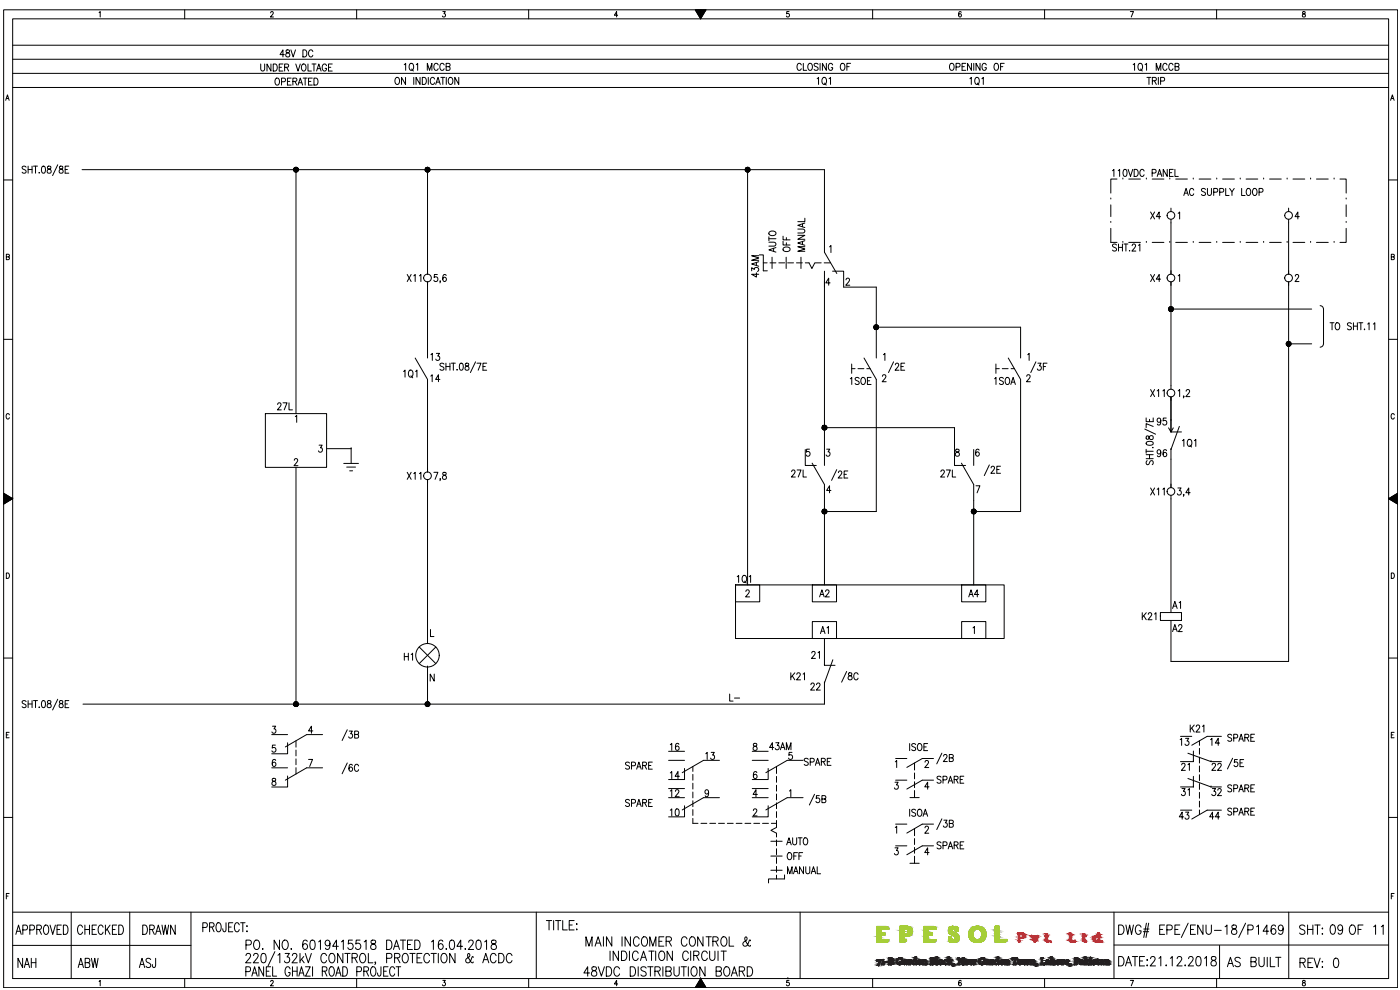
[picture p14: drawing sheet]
<svg xmlns="http://www.w3.org/2000/svg" width="420mm" height="297mm" viewBox="0 0 420 297" stroke-linecap="round" stroke-linejoin="round" font-family="sans-serif">
<defs><g id="words">
<g font-size="6.2">
<text x="22.2" y="281.5">CHECKED</text>
<text x="42" y="281.5">DRAWN</text>
<text x="389.1" y="281.5">SHT: OF 11</text>
<text x="398.3" y="281.5">09</text>
<text x="175" y="285">MAIN INCOMER CONTROL &amp;</text>
<text x="367.6" y="291.4">AS BUILT</text>
<text x="389.1" y="291.4">REV: 0</text>
</g>
<g font-size="5.7">
<text x="353.8" y="135.5">1Q1</text>
<text x="4.6" y="291.4">NAH</text>
<text x="22.6" y="291.4">ABW</text>
<text x="40.9" y="291.4">ASJ</text>
</g>
<g font-size="5.3">
<text x="83.3" y="18.3">48V DC</text>
<text x="344.3" y="67">X4</text>
<text x="234.2" y="76.9" transform="rotate(-90 234.2 76.9)">AUTO</text>
<text x="238.5" y="76.6" transform="rotate(-90 238.5 76.6)">OFF</text>
<text x="242.7" y="76.6" transform="rotate(-90 242.7 76.6)">MANUAL</text>
<text x="121.4" y="85.7">X11</text>
<text x="229" y="84.3" transform="rotate(-90 229 84.3)">43AM</text>
<text x="344.3" y="85.7">X4</text>
<text x="128.4" y="109.4">13</text>
<text x="128.4" y="115.7">14</text>
<text x="254.4" y="116.4">1SOE</text>
<text x="297.7" y="116.4">1SOA</text>
<text x="82.2" y="124.2">27L</text>
<text x="344.3" y="120.3">X11</text>
<text x="346.4" y="128.8">95</text>
<text x="346.4" y="138.3">96</text>
<text x="121.4" y="145">X11</text>
<text x="236.7" y="144.3">27L</text>
<text x="281.5" y="144.3">27L</text>
<text x="344.3" y="149.9">X11</text>
<text x="220.5" y="176">1Q1</text>
<text x="245.2" y="180.3">A2</text>
<text x="290" y="180.3">A4</text>
<text x="351" y="183.8">A1</text>
<text x="245.2" y="191.2">A1</text>
<text x="341.8" y="187.3">K21</text>
<text x="351" y="190.9">A2</text>
<text x="120.3" y="199.3">H1</text>
<text x="236.4" y="205.3">K21</text>
<text x="242.4" y="208.1">22</text>
<text x="218" y="211.7">L-</text>
<text x="356.3" y="220.8">K21</text>
<text x="200.4" y="226.5">16</text>
<text x="230" y="226.1">43AM</text>
<text x="272" y="226.5">ISOE</text>
<text x="353.1" y="224.7">13</text>
<text x="362.3" y="224.7">14</text>
<text x="367.6" y="223.7">SPARE</text>
<text x="187" y="232.1">SPARE</text>
<text x="211" y="229">13</text>
<text x="240.6" y="230.7">SPARE</text>
<text x="358.1" y="232.5" transform="rotate(-90 358.1 232.5)">21</text>
<text x="362.7" y="232.5">22</text>
<text x="200.4" y="234.9">14</text>
<text x="280.5" y="236.4">SPARE</text>
<text x="358.1" y="239.9" transform="rotate(-90 358.1 239.9)">31</text>
<text x="362.7" y="239.9">32</text>
<text x="367.6" y="238.8">SPARE</text>
<text x="187" y="243.1">SPARE</text>
<text x="200.4" y="245.9">10</text>
<text x="200.4" y="240.2">12</text>
<text x="367.6" y="245.9">SPARE</text>
<text x="272" y="246.2">ISOA</text>
<text x="353.1" y="246.9">43</text>
<text x="362.3" y="246.9">44</text>
<text x="235.3" y="254.7">AUTO</text>
<text x="280.5" y="255.8">SPARE</text>
<text x="235.3" y="259.3">OFF</text>
<text x="235.3" y="263.5">MANUAL</text>
</g>
<text font-size="4.9" x="242.7" y="198.6">21</text>
</g></defs>
<!-- layer: 0 -->
<g fill="none" stroke="#000" stroke-width=".3">
<path d="M3.8 17.8h412.9M3.8 13.6h412.9M78.2 19.2v1.5l.6 .6 .5-.3 .1-1.8M81.3 19.2v2.1l-1.2-2.1v2.1M82 19.2a1.07 1.07 0 0 1 1.2 1.1 1.07 1.07 0 0 1-1.2 1zM84.9 19.2h-1.1v2.1h1.1M88.8 19.2l.6 2.1 .7-2.1M90.8 19.3l.2-.1a1.08 1.08 0 0 1 .9 1.1 1.08 1.08 0 0 1-.9 1 1.32 1.32 0 0 1-.2-2zM92.4 19.2v2.1h1.1M94.2 19.2v2.1M98 19.7a.66 .66 0 0 0-.8-.5 .66 .66 0 0 0-.5 .8v.5a.66 .66 0 0 0 .6 .8 .66 .66 0 0 0 .7-.8h-.4M99.7 19.2h-1.1v2.1h1.1"/>
<path d="M121.3 19.4l.4-.4v2.1M123.1 19.1a.99 .99 0 0 1 1.1 .5 .99 .99 0 0 1-.2 1.2l-.2 .2a.99 .99 0 0 1-1.1-.5 .99 .99 0 0 1 .3-1.2zM124.9 19.4l.4-.4v2.1M131.5 19.5a.66 .66 0 0 0-.8-.5 .66 .66 0 0 0-.5 .8v.5a.66 .66 0 0 0 .5 .8 .66 .66 0 0 0 .8-.5M133.3 19.5a.66 .66 0 0 0-.8-.5 .66 .66 0 0 0-.5 .8v.5a.66 .66 0 0 0 .5 .8 .66 .66 0 0 0 .8-.5M240.5 19.5a.66 .66 0 0 0-.8-.5 .66 .66 0 0 0-.5 .8v.5a.66 .66 0 0 0 .5 .8 .66 .66 0 0 0 .8-.5M241.1 19v2.1h1M242.8 19.1a.99 .99 0 0 1 1.1 .5 .99 .99 0 0 1-.3 1.2l-.1 .2a1.05 1.05 0 0 1-1.1-.7 1.05 1.05 0 0 1 .4-1.2zM245.5 19.3l-.4-.3-.8 .3 .2 .5 .9 .5v.7l-.6 .1-.5-.3M246.1 19v2.1M248 19v2.1l-1.2-2.1v2.1M249.9 19.5a.66 .66 0 0 0-.8-.5 .66 .66 0 0 0-.5 .8v.5a.66 .66 0 0 0 .6 .8 .66 .66 0 0 0 .7-.8h-.4"/>
<path d="M252.5 19.1a1.05 1.05 0 0 1 1.2 .8 1.05 1.05 0 0 1-.7 1.2 1.13 1.13 0 0 1-.9-.8 1.13 1.13 0 0 1 .4-1.2zM255.3 19h-1.1v2.1M285.3 19.1a1.05 1.05 0 0 1 1.1 .8 1.05 1.05 0 0 1-.6 1.2 1.12 1.12 0 0 1-.9-.8 1.12 1.12 0 0 1 .4-1.2zM289.8 19h-1.1v2.1h1.1M291.5 19v2.1l-1.1-2.1v2.1M292.2 19v2.1M294.1 19v2.1l-1.2-2.1v2.1M296 19.5a.66 .66 0 0 0-.8-.5 .66 .66 0 0 0-.5 .8v.5a.66 .66 0 0 0 .7 .8 .66 .66 0 0 0 .6-.8h-.4M298.7 19.1a.99 .99 0 0 1 1 .5 .99 .99 0 0 1-.2 1.2l-.2 .2a.99 .99 0 0 1-1.1-.5 .99 .99 0 0 1 .3-1.2zM301.4 19h-1.1v2.1M340.1 19.4l.4-.4v2.1M341.9 19.1a1.05 1.05 0 0 1 1.1 .8 1.05 1.05 0 0 1-.6 1.2 1.12 1.12 0 0 1-1-.8 1.12 1.12 0 0 1 .5-1.2z"/>
<path d="M343.7 19.4l.4-.4v2.1M350.2 19.5a.65 .65 0 0 0-.8-.5 .65 .65 0 0 0-.4 .8v.5a.65 .65 0 0 0 .4 .8 .65 .65 0 0 0 .8-.5M352 19.5a.65 .65 0 0 0-.8-.5 .65 .65 0 0 0-.4 .8v.5a.65 .65 0 0 0 .4 .8 .65 .65 0 0 0 .8-.5M3.8 22h412.9M3.8 26.2h412.9M82.9 23.5a.99 .99 0 0 1 1.1 .5 .99 .99 0 0 1-.3 1.2l-.2 .2a.99 .99 0 0 1-1.1-.5 .99 .99 0 0 1 .3-1.2zM84.5 24.5l1-.1 .2-.3-.2-.6-1-.1v2.1M85.4 20.2l1.1-.1v-.7l-1.1-.2v2.1M86 20.2l.6 1.1M86.3 24.4h.7M87.4 23.4h-1.1v2.1h1.1M87.9 24.4l1-.1 .1-.7-1.1-.2v2.1"/>
<path d="M88.5 24.4l.6 1.1M89.4 25.5l.7-2.1 .7 2.1M89.7 24.8h.8M91 23.4h1.2M91.6 23.4v2.1M92.6 24.4h.7M93.7 23.4h-1.1v2.1h1.1M94.2 23.4a1.06 1.06 0 0 1 1.3 1.1 1.06 1.06 0 0 1-1.3 1zM95 21.3l.7-2.1 .7 2.1M95.3 20.6h.8M98.6 20.2h.7M118.7 23.5l.4-.3a1.08 1.08 0 0 1 .8 1.1 1.08 1.08 0 0 1-.8 1l-.6-.8z"/>
<path d="M121.7 23.2v2.1l-1.2-2.1v2.1M123.5 20.7l.6 .6M124.2 23.2v2.1M126.1 23.2v2.1l-1.2-2.1v2.1M126.7 23.2a1.07 1.07 0 0 1 1.3 1.1 1.07 1.07 0 0 1-1.3 1zM128.2 21.1v-2.1l.7 2.1 .7-2.1v2.1M128.5 23.2v2.1M130.4 23.7a.66 .66 0 0 0-.8-.5 .66 .66 0 0 0-.5 .8v.5a.66 .66 0 0 0 .5 .8 .66 .66 0 0 0 .8-.5M130.8 25.3l.7-2.1 .6 2.1M131 24.6h.9M132.3 23.2h1.2M132.9 23.2v2.1"/>
<path d="M133.9 20l1-.1 .2-.3-.2-.5-1-.1v2.1l1.1-.2 .1-.5-.4-.4M133.9 23.2v2.1M134.9 23.3l.1-.1a1.07 1.07 0 0 1 .9 1.1 1.07 1.07 0 0 1-.9 1 1.36 1.36 0 0 1-.1-2zM137.7 23.2v2.1l-1.2-2.1v2.1M245.2 23.6l.5-.4v2.1M247 23.3l.2-.1a1.08 1.08 0 0 1 .9 1.1 1.08 1.08 0 0 1-.9 1 1.32 1.32 0 0 1-.2-2zM247.5 24.9l.5 .6M248.8 23.6l.5-.4v2.1M254.2 20h.6M286.9 20.1l1.1-.1 .1-.3-.1-.6-1.1-.1v2.1M288.7 20h.7M291.1 23.6l.4-.4v2.1"/>
<path d="M292.9 23.3l.1-.1a1.08 1.08 0 0 1 .9 1.1 1.08 1.08 0 0 1-.9 1 1.36 1.36 0 0 1-.1-2zM293.3 24.9l.5 .6M294.7 23.6l.4-.4v2.1M300.3 20h.7M342.3 20.7l.5 .6M344.2 23.2h1.2M344.8 23.2v2.1M345.8 24.2l1.1-.1 .1-.7-1.2-.2v2.1M346.4 24.2l.6 1.1M347 21.1v-2.1l.7 2.1 .7-2.1v2.1M347.6 23.2v2.1M348.3 24.3l1-.1 .2-.3-.2-.6-1-.1v2.1"/>
<path d="M352.7 20l1-.1 .1-.3-.1-.5-1-.1v2.1l1.1-.2v-.5l-.4-.4M7.8 50.2a.59 .59 0 0 0-.7-.4 .59 .59 0 0 0-.4 .8l1 .6 .1 .5-.4 .3-.8-.3M8.4 50.9h1.2M8.4 49.8v2.2M9.6 49.8v2.2M10 49.8h1.3M10.7 49.8v2.2M11.8 51.8v.2zM12.7 50l.4-.2a1.34 1.34 0 0 1 0 2.2h-.1a1.44 1.44 0 0 1-.3-2zM14.3 50v.6a.77 .77 0 0 1 .9 .4 .77 .77 0 0 1-.3 1 .68 .68 0 0 1-.8-.7 .68 .68 0 0 1 .9-.6l.3-.3-.1-.4zM17.3 49.4l-1.5 3.3M17.9 50v.6a.77 .77 0 0 1 .9 .4 .77 .77 0 0 1-.3 1 .67 .67 0 0 1-.8-.7 .67 .67 0 0 1 .9-.6l.3-.5a.6 .6 0 0 0-1-.2z"/>
<path d="M19.6 50.9h.6M20.7 49.8h-1.1v2.2h1.1M24.6 50.9h222.8v24.8l3.7 6.4M88.8 50.9v73.2M128.3 50.9v31.4M224.4 50.9v124.6M333.4 59.7h.1M335.2 53.7h-1.8v4.2M337 53.7h.1M338.7 53.7h3.6M344 53.7h.1M345.8 53.7h3.5"/>
<path d="M351.1 53.7h.1M352.8 53.7h3.6M358.1 53.7h.1M359.9 53.7h3.5M365.2 53.7h.1M366.9 53.7h3.6M372.2 53.7h.1M374 53.7h3.5M379.2 53.7h.1M381 53.7h3.5M386.3 53.7h.1M388 53.7h3.6"/>
<path d="M393.3 53.7h.1M395.1 53.7h3.5M400.4 53.7h.1M402.1 53.7h1.9v4.2M404 59.7h.1M231.1 78.9h1.8M231.7 77.2v3.4M233.7 78.9h1.8M235.9 77.2v3.4M236.4 78.9h1.7M239 78.9h1.8M240.4 77.2v3.4"/>
<path d="M241.7 78.9h1.1l.9 1.7 .8-1.7h2M247.3 78.9h2M249 74.1l.4-.4v2.1M333.4 66.7h.1M333.4 61.5v3.5M333.4 68.5v4.2h1.8M337 72.7h.1M338.7 72.7h3.6M344 72.7h.1M345.8 72.7h3.5M351.1 72.7h.1M351.4 66.9v15.4"/>
<path d="M352.8 72.7h3.6M358.1 72.7h.1M359.9 72.7h3.5M365.2 72.7h.1M366.9 72.7h3.6M372.2 72.7h.1M374 72.7h3.5M379.2 72.7h.1M381 72.7h3.5M386.3 72.7h.1M386.7 62.4v1.1M386.7 65.8v16.5"/>
<path d="M388 72.7h3.6M393.3 72.7h.1M395.1 72.7h3.5M400.4 72.7h.1M404 66.7h.1M404 68.5v4.2h-1.9M404 61.5v3.5M128.3 84.6v22.8M247.4 81.4v58.3M249.1 84.9h-1.3l.9-1.4v2.1M249.9 81.4h3.3v4.7h9.8v21.3M253.9 84l.4-.5h.3l.3 .4-.2 .7-.9 1h1.2"/>
<path d="M263 98.2h43.3v9.2M351.4 84.6v31.1M351.4 92.7h42.3M386.7 85.6v-1v113.9h-35.3v-12.3M396.2 91.7a1.01 1.01 0 0 1 1 1v10.5a1.04 1.04 0 0 1-1 1M399.2 96.8h1.2M399.8 96.8v2.2M401 96.9l.2-.1a1.07 1.07 0 0 1 .9 1.1 1.07 1.07 0 0 1-.9 1.1 1.36 1.36 0 0 1-.2-2.1zM405.6 97.1l-.5-.3-.7 .3 .2 .5 .9 .5 .1 .6-.5 .3-.7-.3M406.2 96.8v2.2M406.2 97.9h1.2M407.4 96.8v2.2"/>
<path d="M407.8 96.8h1.2M408.4 96.8v2.2M409.5 98.7v.3zM410.5 97.2l.4-.4v2.2M412.2 97.2l.4-.4v2.2M121.1 111.4l.5-.4v2.2M122.9 111.1l.2-.1a1.07 1.07 0 0 1 .9 1.1 1.07 1.07 0 0 1-.9 1.1 1.36 1.36 0 0 1-.2-2.1zM123.3 112.8l.6 .6M124.6 107.4l3.7 6.4v27.8M124.7 111.4l.4-.4v2.2M135.5 109h1.1M136.1 109v2.1"/>
<path d="M137.2 110.9v.2zM138.1 109.1l.4-.1a1.34 1.34 0 0 1 0 2.1h-.1a1.51 1.51 0 0 1-.3-2zM139.7 109.1v.6a.76 .76 0 0 1 .9 .4 .76 .76 0 0 1-.3 1 .68 .68 0 0 1-.8-.7 .68 .68 0 0 1 .9-.6l.3-.5a.61 .61 0 0 0-1-.2zM142.7 108.6l-1.5 3.2M143.1 109h1.2l-.8 2.1M144.9 110h.7M146.1 109h-1.2v2.1h1.2M255.6 109.2v2.8M259.3 107.4l3.7 6.4v39.7h-15.6M268.2 108.6l-1.5 3.2M268.7 109.5l.3-.5h.4l.3 .4-.2 .7-.9 1h1.2M270.4 110h.7"/>
<path d="M271.5 109h-1.1v2.1h1.1M298.9 109.2v2.8M302.6 107.4l3.7 6.4v39.7h-14.1M310.9 108.6l-1.6 3.2M311.5 109h.9l-.5 .8a.65 .65 0 0 1 .5 1 .65 .65 0 0 1-1.1-.1M313.1 110h.7M314.2 109h-1.1v2.1M351.4 119.1v10.5h3.2M386.7 103.2h7M79.6 124.1h18.4v16.1h-18.4zM88.3 138.1l.4-.5h.3l.3 .4-.2 .7-.9 1h1.2M88.6 125l.4-.4v2.1"/>
<path d="M95.8 133.6h.9l-.5 .8a.64 .64 0 0 1 .5 .9 .64 .64 0 0 1-1.1 0M98 134.6h7.4M241.7 134.9v4.8h3.3M242.9 134.8h-.8l-.1 .9a.65 .65 0 0 1 1 0 .65 .65 0 0 1-.1 1 .65 .65 0 0 1-1-.2M243.7 139l3.7 6.4v30.1M247.4 128.3h39.1v11.4M248.1 134.8h.9l-.5 .8a.64 .64 0 0 1 .5 1 .64 .64 0 0 1-1.1-.1M286.9 134.9v.6a.85 .85 0 0 1 .9 .3 .85 .85 0 0 1 0 1 .69 .69 0 0 1-1.1-.5 .69 .69 0 0 1 .9-.7l.2-.5a.63 .63 0 0 0-.9-.2zM288.5 139l3.7 6.4v30.1M292.2 134.9v4.8M293.8 135.1l-.5-.3a1.21 1.21 0 0 0 .1 2.1 .6 .6 0 0 0 .6-.6 .6 .6 0 0 0-.5-.6 .6 .6 0 0 0-.7 .5M296.9 139.5l-1.5 3.2"/>
<path d="M300.3 139.9h-1.1v2.1h1.1M343.6 128.7l3.2 1.6M344 125.4v1.1h2.1M344 137.6h2.1M344 136.4h2.1M344 135.4h2.1M344 134.8v1.2M344.1 132.7l.8-.3a.91 .91 0 0 1 1.2 .7 1.34 1.34 0 0 1-2.1 0zM344.1 130.9a.6 .6 0 0 0 .2 .9l.4-.1a.77 .77 0 0 1 .4-.9 .77 .77 0 0 1 1 .3 .67 .67 0 0 1-.7 .8 .67 .67 0 0 1-.6-.9l-.3-.2zM344.3 138.2l-.2 .2a.64 .64 0 0 0 .4 1l1-1.2h.3l.3 .5-.3 .7M346.1 128l-2.1-.9v1.2M351.4 137.8v8.5"/>
<path d="M353.9 127.9l-2.5 7M88.8 140.2v71.1M128.3 143.9v49.2M249.4 147.2h-1.3l.9-1.4v2.1M251.1 140.9l-1.5 3.2M251.6 141.8l.4-.5h.3l.3 .4-.2 .7-.9 1h1.2M253.3 142.3h.7M254.4 141.3h-1.1v2.1h1.1M292.9 145.8h1.2l-.9 2.1M297.4 140.4l.4-.5h.3l.4 .4-.3 .7-.8 1h1.1M299.2 140.9h.6M351.4 149.7v34.1"/>
<path d="M220.7 175.5h80.7v16.1h-80.7zM220.7 175.5h7.3v5.1h-7.3zM125.8 194.1l5 5M128.3 193.1h.1M129.2 188.9v2.1h1M130.8 194.1l-5 5M247.4 191.6v8h3.2M250 198l-2.6 6.9v6.4h-222.5M288.6 186.5h7.3v5.1h-7.3zM348.2 183.8h6.4v2.4h-6.4zM7.8 210.5l-.4-.3-.8 .3 .1 .4 1 .5 .1 .3v.3l-.4 .3-.8-.3M8.4 210.2v2.1"/>
<path d="M8.4 211.2h1.2M9.6 210.2v2.1M10 210.2h1.3M10.7 210.2v2.1M11.7 212.2h.1zM12.7 210.3l.4-.1a1.34 1.34 0 0 1 0 2.1h-.1a1.45 1.45 0 0 1-.3-2zM14.3 210.3v.6a.77 .77 0 0 1 1 .5 .77 .77 0 0 1-.4 .9 .69 .69 0 0 1-.8-.7 .69 .69 0 0 1 .9-.6l.3-.5a.63 .63 0 0 0-1-.2zM17.3 209.8l-1.5 3.2M17.9 210.3v.6a.76 .76 0 0 1 .9 .5 .76 .76 0 0 1-.3 .9 .68 .68 0 0 1-.8-.7 .68 .68 0 0 1 .9-.6l.3-.5a.61 .61 0 0 0-1-.2zM19.6 211.2h.6M20.7 210.2h-1.1v2.1h1.1M81.8 217.9h.9l-.5 .8a.65 .65 0 0 1 .5 1 .65 .65 0 0 1-1.1-.1"/>
<path d="M93.9 219.3h-1.3l.9-1.4v2.1M104.2 218.9l-1.5 3.3M104.8 219.4h.9l-.5 .8a.64 .64 0 0 1 .6 .9 .64 .64 0 0 1-1.2 0M128.3 200.1h.1M128.3 200.1v11.2M130.3 202.2v2.2l-1.2-2.2v2.2M254.1 201.5l-1.5 3.2M254.7 202v.6a.85 .85 0 0 1 .9 .3 .85 .85 0 0 1 0 1 .69 .69 0 0 1-1.1-.5 .69 .69 0 0 1 .9-.7l.2-.3v-.4zM257.5 202.4a.66 .66 0 0 0-.8-.5 .66 .66 0 0 0-.5 .8v.5a.66 .66 0 0 0 .5 .8 .66 .66 0 0 0 .8-.5M81.5 230.4h4.8M81.5 220.4h4.8M81.8 233.6v.7a.77 .77 0 0 1 .9 .4 .77 .77 0 0 1-.3 .9 .69 .69 0 0 1-.8-.7 .69 .69 0 0 1 .9-.6l.2-.5a.61 .61 0 0 0-.9-.2z"/>
<path d="M82.6 223.6h-.8l-.1 .9a.66 .66 0 0 1 1 0 .66 .66 0 0 1-.1 1 .66 .66 0 0 1-1-.2M82.7 228.2l-.5-.3a1.2 1.2 0 0 0 .1 2.1 .62 .62 0 0 0 .5-.9 .62 .62 0 0 0-1-.1l-.1 .3M86.3 232.8v3.3h-4.8M86.3 222.9v3.3h-4.8M88.8 222.3v1.9M88.8 225v1.8M88.8 227.7v1.7M88.8 230.3v1.9M92.6 227.9h1.2l-.9 2.1M96.8 230.4h-4.8l-6.4 3.7M96.8 220.4h-4.8l-6.4 3.7M104.2 228.9l-1.5 3.3"/>
<path d="M105.7 229.6l-.5-.3a1.22 1.22 0 0 0 .1 2.1 .59 .59 0 0 0 .6-.5 .59 .59 0 0 0-.5-.6 .59 .59 0 0 0-.7 .4M106.4 220.4l1.1-.1 .1-.3-.1-.5-1.1-.1v2.1l1.1-.2 .1-.5-.4-.4M107.6 229.8a.65 .65 0 0 0-.8-.5 .65 .65 0 0 0-.4 .8v.5a.65 .65 0 0 0 .4 .8 .65 .65 0 0 0 .8-.5M207.9 230v1.5M207.9 232.3v1.8M207.9 235v1.7M207.9 237.6v1.8M211.1 228.1l-6.4 3.7M212.7 237.6l-.3 .5a.58 .58 0 0 1-.8-.2 .58 .58 0 0 1 .2-.7 .58 .58 0 0 1 .8 0l.1 .4a1.01 1.01 0 0 1-.7 1.5l-.4-.3M215.9 239.3h-4.8l-6.4 3.7M225.8 239.3h4.7M225.8 228.1h4.7"/>
<path d="M225.8 225.4h4.7M225.8 236.6h4.7M226.2 223.1v.6a.85 .85 0 0 1 .9 .4 .85 .85 0 0 1-.1 .9 .69 .69 0 0 1-1-.4 .69 .69 0 0 1 .9-.8l.2-.5a.63 .63 0 0 0-.9-.2zM227.1 231.8l-.3-.3a1.17 1.17 0 0 0-.7 1 1.17 1.17 0 0 0 .6 1.1 .6 .6 0 0 0 .6-.6 .6 .6 0 0 0-.6-.6 .6 .6 0 0 0-.6 .5M227.3 238.4h-1.3l.9-1.5v2.2M230.5 230.6v3.3h-4.7M233 230v2.1M233 233v1.7M233 235.6v1.8M233 238.2v1.8M236.9 237.3l.4-.4v2.2M241 239.3h-4.7l-6.5 3.7"/>
<path d="M241 228.1h-4.7l-6.5 3.7M268.6 234.7h.9l-.5 .8a.63 .63 0 0 1 .5 1 .63 .63 0 0 1-1.1-.1M268.7 228.6l.4-.4v2.1M268.8 234.1h3.4M268.8 227.6h3.4M273.1 239.3h2.8M274.5 228.9v2.1M274.5 231.9v1.8M274.5 234.5v1.8M274.5 237.2v2.1M276.8 227.6l-4.6 2.7M277.6 228.7l.4-.5 .5 .1 .2 .3-.3 .7-.9 1h1.2"/>
<path d="M278.8 236.1h-1.3l.9-1.4v2.1M280.2 234.1h-3.4l-4.6 2.6M282.7 226l-1.6 3.2M283.2 226.9l.3-.5h.4l.3 .4-.2 .7-.9 1h1.2M284.9 227.4l1-.1 .1-.7-1.1-.2v2.1l1.1-.2 .1-.5-.4-.4M356.5 233.6l6.9 2.5M356.5 226l6.9 2.5M358.2 225.3v3.2M358.2 232.9v3.2M360 222.3v1.3M360 224.5v1.8M360 227.2v1.7"/>
<path d="M360 229.8v1.8M360 232.5v1.7M360 235.1v1.8M360 237.7v1.8M362.3 220.9l-4.6 2.7M369.9 227.5l-1.5 3.2M371.4 227.9h-.9l-.1 .9a.65 .65 0 0 1 1 0 .65 .65 0 0 1-.1 1 .65 .65 0 0 1-1-.2M372.1 228.9h.7M373.2 227.9h-1.1v2.1h1.1M207.9 245.6v1.4h1.6M207.9 240.3v1.7M207.9 242.9v1.8"/>
<path d="M210.4 247h1.7M213 247h1.8M215.6 247h1.8M218.3 247h1.7M220.9 247h1.8M223.6 247h1.7M226.1 243.2l.4-.5h.3l.3 .4-.2 .7-.9 1h1.2M226.2 247h1.8M228.8 247h1.8M230.5 241.8v3.3h-4.7M231.3 252.4h3.4M231.3 256.9h3.4"/>
<path d="M231.5 247h1.5M233 246.2v2.1l-1.6 .8 1.6 .9v1.1M233 240.9v1.7M233 243.5v1.8M233 252v1.8M233 254.7v1.7M233 257.3v1.8M233 259.9v1.8M268.6 254.4h.9l-.5 .8a.64 .64 0 0 1 .5 1 .64 .64 0 0 1-1.1-.1M268.7 248.3l.4-.4v2.1M268.8 253.8h3.4M268.8 247.3h3.4"/>
<path d="M273.1 259h2.8M274.5 248.6v2.1M274.5 251.6v1.8M274.5 254.3v1.7M274.5 256.9v2.1M276.8 247.3l-4.6 2.7M277.6 248.4l.4-.5 .5 .1 .2 .3-.3 .7-.9 1h1.2M278.8 255.8h-1.3l.9-1.4v2.1M280.2 253.8h-3.4l-4.6 2.7M282.7 245.7l-1.6 3.2M283.3 246.1h.9l-.5 .8a.64 .64 0 0 1 .5 1 .64 .64 0 0 1-1.1-.1M284.9 247.1l1-.1 .1-.7-1.1-.2v2.1l1.1-.2 .1-.5-.4-.4"/>
<path d="M360 240.4v1.7M360 243v1.4M362.3 243.1l-4.6 2.6M231.3 261.1h3.4M233 262.6v1.1M235.5 263.7h-4.9v1.2M183.1 285.4v2.8M185.6 285.4v2.8l-1.6-2.8v2.8M186.5 285.4a1.5 1.5 0 0 1 1.6 .9 1.5 1.5 0 0 1-.4 1.7l-1.2 .2zM188.9 285.4v2.8M191.5 286a.88 .88 0 0 0-1-.6 .88 .88 0 0 0-.7 1v.7a.88 .88 0 0 0 .7 1.1 .88 .88 0 0 0 1-.7M192.2 288.2l.9-2.8 .9 2.8"/>
<path d="M192.6 287.2h1.1M195.5 285.4v2.8M196.8 285.4v2.8M198.2 285.5l.2-.1a1.49 1.49 0 0 1 1.2 1.1 1.49 1.49 0 0 1-.5 1.5l-.3 .2a1.51 1.51 0 0 1-1.2-1.1 1.51 1.51 0 0 1 .6-1.6zM201.8 285.4v2.8l-1.6-2.8v2.8M206.6 286a.87 .87 0 0 0-1.1-.6 .87 .87 0 0 0-.6 1v.7a.87 .87 0 0 0 .6 1.1 .87 .87 0 0 0 1.1-.7M207.3 285.4v2.8M208.2 286.7h1l.6-.5a.64 .64 0 0 0-.6-.8h-1v2.8M209 286.7l.8 1.5M212.3 286a.88 .88 0 0 0-1.1-.6 .88 .88 0 0 0-.6 1v.7a.88 .88 0 0 0 .6 1.1 .88 .88 0 0 0 1.1-.7M213 285.4v2a.79 .79 0 0 0 .8 .8 .79 .79 0 0 0 .8-.8v-2M215.5 285.4v2.8"/>
<path d="M217.2 285.4v2.8"/>
<circle cx="351.4" cy="64.6" r="1.15"/>
<circle cx="386.7" cy="64.6" r="1.15"/>
<circle cx="351.4" cy="83.4" r="1.15"/>
<circle cx="386.7" cy="83.4" r="1.15"/>
<circle cx="351.4" cy="117.9" r="1.15"/>
<circle cx="351.4" cy="147.5" r="1.15"/>
<circle cx="128.3" cy="196.6" r="3.5"/>
</g>
<!-- layer: SOSED_CIRCUIT -->
<g fill="none" stroke="#000" stroke-width=".3">
<path d="M1.1 2.9h418.4v293.4h-418.4zM3.8 5.7h412.9v287.9h-412.9zM29.7 3.8l.4-.3v1.6M55.4 2.9v2.8M81.2 3.9l.3-.4 .5 .3-.9 1.3h1M107 2.9v2.8M132.9 3.5h.7l-.4 .6a.5 .5 0 0 1 .4 .8 .5 .5 0 0 1-.8-.1M158.7 2.9v2.8M185.4 4.6h-1l.7-1.1v1.6M208.6 2.9h3.3l-1.6 2.8zM208.8 2.9l-.1 .1M209 2.9l-.2 .3"/>
<path d="M209.2 2.9l-.4 .4M209.4 2.9l-.5 .5M209.6 2.9l-.6 .6M209.8 2.9l-.7 .7M210 2.9l-.9 .9M210.2 2.9l-1 1M210.3 5.7h.1M210.3 2.9v2.8M210.3 2.9l-1 1.1M210.5 5.3l-.3 .3M210.5 2.9l-1.1 1.2M210.7 2.9l-1.3 1.3"/>
<path d="M210.8 4.8l-.7 .6M210.9 2.9l-1.4 1.5M211.1 4.3l-1 1M211.1 2.9l-1.5 1.6M211.3 2.9l-1.7 1.7M211.3 3.9l-1.3 1.3M211.5 2.9l-1.8 1.8M211.6 3.4l-1.7 1.7M211.7 2.9l-1.9 1.9M211.9 2.9l-2 2.1M236.8 3.5h-.7v.7a.51 .51 0 0 1 .7 0 .51 .51 0 0 1-.1 .7 .51 .51 0 0 1-.7-.1M261.9 2.9v2.8"/>
<path d="M288.5 3.7l-.3-.2a.91 .91 0 0 0-.5 .8 .91 .91 0 0 0 .5 .8 .47 .47 0 0 0 .3-.7 .47 .47 0 0 0-.7-.1l-.1 .3M313.5 2.9v2.8M339.2 3.5h1l-.7 1.6M365.1 2.9v2.8M391 3.6v.4a.59 .59 0 0 1 .7 .4 .59 .59 0 0 1-.3 .7 .52 .52 0 0 1-.6-.5 .52 .52 0 0 1 .7-.5l.1-.5zM1.7 30.1l.5-1.6 .5 1.6M1.9 29.5h.7M417.3 30.1l.6-1.6 .5 1.6M417.5 29.5h.7M1.1 54h2.7M333.9 51.2l.4-.4v2.1M335.6 51.2l.4-.4v2.1"/>
<path d="M337.3 50.9l.4-.1a1.34 1.34 0 0 1 0 2.1h-.1a1.45 1.45 0 0 1-.3-2zM338.6 50.8l.7 2.1 .7-2.1M340.4 50.8a1.07 1.07 0 0 1 1.2 1.1 1.07 1.07 0 0 1-1.2 1zM343.4 51.3a.65 .65 0 0 0-.8-.5 .65 .65 0 0 0-.5 .8v.5a.65 .65 0 0 0 .5 .8 .65 .65 0 0 0 .8-.5M345.8 51.9l1-.1 .1-.8-1.1-.2v2.1M347.3 52.9l.7-2.1 .7 2.1M347.5 52.2h.9M350.3 50.8v2.1l-1.2-2.1v2.1M351 51.8h.7M352.1 50.8h-1.1v2.1h1.1M352.6 50.8v2.1h1M355.3 58.7l.7-2.2 .7 2.2"/>
<path d="M355.5 58h.9M358.3 57a.65 .65 0 0 0-.8-.5 .65 .65 0 0 0-.5 .8v.5a.65 .65 0 0 0 .5 .8 .65 .65 0 0 0 .8-.5M361.8 56.9a.6 .6 0 0 0-.8-.4 .6 .6 0 0 0-.3 .8l.9 .4 .2 .7-.4 .3-.8-.3M362.4 56.5v1.6l.5 .6 .6-.3 .1-1.9M364.3 57.7l1-.1 .2-.3-.2-.7-1-.1v2.2M366 57.7l1.1-.1 .2-.3-.2-.7-1.1-.1v2.2M367.8 56.5v2.2h1.1M369 56.5l.7 1.1v1.1M370.4 56.5l-.7 1.1M372.6 56.5v2.2h1.1M374.3 56.6l.2-.1a1.08 1.08 0 0 1 .9 1.1 1.08 1.08 0 0 1-.9 1.1 1.36 1.36 0 0 1-.2-2.1zM376.2 56.6l.2-.1a1.08 1.08 0 0 1 .9 1.1 1.08 1.08 0 0 1-.9 1.1 1.36 1.36 0 0 1-.2-2.1z"/>
<path d="M377.9 57.7l1-.1 .1-.3-.1-.7-1-.1v2.2M416.7 54h2.8M1.9 77.1l.8-.1v-.6l-.8-.1v1.6l.8-.1 .1-.4-.3-.3M335.1 73.5l-.5-.3-.7 .3 .1 .4 1.1 .8v.3l-.5 .3-.7-.3M335.7 73.2v2.1M335.7 74.2h1.2M336.9 73.2v2.1M337.3 73.2h1.2M337.9 73.2v2.1M338.9 75.2h.2zM339.8 73.7l.3-.5h.4l.3 .4-.3 .7-.8 1h1.2M341.7 73.6l.4-.4v2.1"/>
<path d="M353.6 64l.4-.4v2.1M389.9 65h-1.2l.8-1.4v2.1M417.5 77.1l.8-.1 .1-.6-.9-.1v1.6l.9-.1 .1-.4-.4-.3M131.2 82.4h-.8l-.1 .9a.66 .66 0 0 1 1 0 .66 .66 0 0 1-.1 1 .66 .66 0 0 1-1-.2M132.2 84.4h-.2h.2l-.2 .5M133.9 82.7l-.5-.3a1.23 1.23 0 0 0 .1 2.1 .62 .62 0 0 0 .5-.9 .62 .62 0 0 0-1-.1l-.1 .3M353.6 82.8l.4-.4v2.1M388.7 82.9l.4-.5h.3l.4 .4-.3 .7-.8 1h1.1M1.1 101.8h2.7M264.8 112.9l.2-.4 .5-.1 .4 .6-1.2 1.5h1.3M265.1 106.4l.5-.4v2.1M308.1 112.9l.2-.4 .5-.1 .4 .6-1.1 1.5h1.1"/>
<path d="M308.4 106.4l.5-.4v2.1M353.6 117.3l.4-.4v2.1M355.3 118.9h-.2h.2l-.2 .5M356 117.4l.3-.5h.4l.3 .4-.2 .7-.9 1h1.2M416.7 101.8h2.8M2.8 124.5a.51 .51 0 0 0-.6-.4 .51 .51 0 0 0-.4 .6v.4a.51 .51 0 0 0 .4 .6 .51 .51 0 0 0 .6-.4M103.2 139h4.4M105.4 134.6h.1M105.4 134.6v4.4M418.5 124.5a.5 .5 0 0 0-.6-.4 .5 .5 0 0 0-.4 .6v.4a.5 .5 0 0 0 .3 .6 .5 .5 0 0 0 .7-.4M1.1 149.6h2.7l-2.7-1.6v3.3M1.2 148.1l-.1 .1"/>
<path d="M1.3 148.1l-.2 .3M1.4 148.2l-.3 .3M1.6 148.3l-.5 .5M1.7 148.4l-.6 .5M1.8 148.4l-.7 .7M1.9 148.5l-.8 .8M2 148.6l-.9 .9M2.2 148.6l-1.1 1.1M2.3 148.7l-1.2 1.2M2.4 148.8l-1.3 1.3M2.5 148.9l-1.4 1.4M2.6 148.9l-1.5 1.6"/>
<path d="M2.8 149l-1.7 1.7M2.9 149.1l-1.8 1.8M3 149.1l-1.9 1.9M3.1 149.2l-2 2M3.2 149.3l-1.7 1.7M3.4 149.4l-1.4 1.3M3.5 149.4l-1 1M3.6 149.5l-.6 .6M3.7 149.6l-.3 .2M3.8 149.6h-2.7h2.7l-2.7 1.7M3.8 149.6h.1M104 140.1h2.7"/>
<path d="M104.9 141.3h.9M130.2 141.7h1.2l-.8 2.1M132.2 143.7h-.2h.2l-.2 .5M133 141.8v.6a.85 .85 0 0 1 .8 .4 .85 .85 0 0 1 0 .9 .68 .68 0 0 1-1.1-.4 .68 .68 0 0 1 .9-.8l.3-.5a.61 .61 0 0 0-.9-.2zM353.5 146.4h.9l-.5 .8a.65 .65 0 0 1 .6 1 .65 .65 0 0 1-1.2-.1M355.3 148.4h-.2h.2l-.2 .5M357.2 147.8h-1.3l.9-1.4v2.1M416.7 149.6l2.8-1.6v3.3zM416.7 149.6h.1M416.7 149.6h2.8M416.8 149.6l.3 .2M416.9 149.5l.7 .6"/>
<path d="M417.1 149.4l1 1M417.2 149.4l1.3 1.3M417.3 149.3l1.7 1.7M417.4 149.2l2.1 2M417.5 149.1l2 1.9M417.7 149.1l1.8 1.8M417.8 149l1.7 1.7M417.9 148.9l1.6 1.6M418 148.9l1.5 1.4M418.1 148.8l1.4 1.3M418.3 148.7l1.2 1.2M418.4 148.6l1.1 1.1"/>
<path d="M418.5 148.6l1 .9M418.6 148.5l.9 .8M418.7 148.4l.8 .7M418.9 148.4l.6 .5M419 148.3l.5 .5M419.1 148.2l.4 .3M419.2 148.1l.3 .3M419.3 148.1l.2 .1M1.9 171.9a.83 .83 0 0 1 1 .8 .83 .83 0 0 1-1 .8zM223.9 177.5l.3-.5h.3l.4 .4-.3 .7-.8 1h1.2M417.5 171.9a.82 .82 0 0 1 1 .8 .82 .82 0 0 1-1 .8zM1.1 197.4h2.7"/>
<path d="M292 188.4l.4-.4v2.1M416.7 197.4h2.8M2.7 219.7h-.8v1.7h.8M418.4 219.7h-.9v1.7h.9M1.9 220.5h.5M244.4 238.3l-1.5 3.2M245.9 238.7h-.9v.9a.65 .65 0 0 1 .9 .1 .65 .65 0 0 1-.1 .9 .65 .65 0 0 1-.9-.2M246.7 239.7l1-.1 .2-.3-.2-.5-1-.1v2.1l1.1-.2 .1-.5-.5-.4M417.5 220.5h.6M1.1 245.3h2.7M416.7 245.3h2.8M1.9 268.9h.5"/>
<path d="M2.7 268.1h-.8v1.6M3.8 273.7h412.9M5.1 279.4h1M6.9 279h.9l.4-.5a.71 .71 0 0 0-.4-.9h-.9v2.8M8.9 279h.9a.77 .77 0 0 0 .6-.7 .77 .77 0 0 0-.6-.7h-.9v2.8M11 278.9l1.2-.2 .2-.3-.2-.7-1.2-.1v2.8M11.7 278.9l.7 1.5M13.4 277.7l.2-.1a1.53 1.53 0 0 1 .6 2.6l-.2 .2a1.35 1.35 0 0 1-.9-2.2zM15 277.6l.8 2.8 .8-2.8M17.1 278.9h.8M18.4 277.6h-1.3v2.8h1.3M19 277.6h.7a1.73 1.73 0 0 1 0 2.8h-.7z"/>
<path d="M21.4 273.7v19.9M38.9 273.7v19.9M57.3 273.7v19.9M60.9 278.3h.8a.75 .75 0 0 0 .6-.7 .75 .75 0 0 0-.6-.7h-.8v2.7M62.9 278.2l1.2-.2 .2-.4-.2-.6-1.2-.1v2.7M63.6 278.2l.7 1.4M65.2 277l.2-.1a1.49 1.49 0 0 1 .6 2.5l-.2 .2a1.5 1.5 0 0 1-.6-2.6zM67.8 276.9v2l-.2 .5h-.5l-.2-.7M68.6 278.2h.8M69.9 276.9h-1.3v2.7h1.3M71.8 277.5a.69 .69 0 0 0-1.1-.5 1.91 1.91 0 0 0 .2 2.6 .74 .74 0 0 0 .9-.7M72.2 276.9h1.3"/>
<path d="M72.9 276.9v2.7M74.1 277.8v.2zM74.1 279.3v.3zM160.9 273.7v19.9M164 276.2h1.6M164.8 276.2v2.8M166.2 276.2v2.8M166.7 276.2h1.6M167.5 276.2v2.8M168.9 276.2v2.8h1.4M170.8 277.5h.9M172.3 276.2h-1.5v2.8h1.5"/>
<path d="M173.1 277.1v.3zM240.1 273.7v19.9M334.3 273.7v19.9M335.7 277.5a1.5 1.5 0 0 1 1.6 .9 1.5 1.5 0 0 1-.4 1.8l-1.2 .2zM337.9 277.5l.6 2.9 .5-2.9 .6 2.9 .6-2.9M342.4 278.2a.88 .88 0 0 0-1-.7 .88 .88 0 0 0-.7 1.1v.7a.88 .88 0 0 0 .9 1.1 .88 .88 0 0 0 .8-1.1h-.5M343.1 279.5h1.6M343.3 278.7h1.5M344.1 277l-.8 4.3M344.7 277l-.8 4.3M348 278.9h.9M349.5 277.5h-1.5v2.9h1.5"/>
<path d="M350.2 279l1.4-.1 .2-.4-.1-.7-.5-.3h-1v2.9M352.6 278.9h.9M354.1 277.5h-1.5v2.9h1.5M356.6 277l-2.1 4.3M357.3 278.9h.9M358.8 277.5h-1.5v2.9h1.5M361 277.5v2.9l-1.6-2.9v2.9M361.9 277.5v2a.8 .8 0 0 0 .8 .9 .8 .8 0 0 0 .9-.9v-2M364.5 279.1h2M367.7 278.1l.5-.6v2.9M369.8 277.7a.61 .61 0 0 0 .2 .9 .9 .9 0 0 1 1.2 .8 .9 .9 0 0 1-1 1 .93 .93 0 0 1-.6-1.2 .93 .93 0 0 1 1.1-.6 .61 .61 0 0 0 .3-.9zM373.8 277l-2 4.3"/>
<path d="M374.5 279h1a.74 .74 0 0 0 .6-.7 .74 .74 0 0 0-.6-.8h-1v2.9M377.1 278.1l.6-.6v2.9M380.8 279.4h-1.7l1.1-1.9v2.9M382.8 277.9a.65 .65 0 0 0-1-.2 1.87 1.87 0 0 0 .3 2.7 .84 .84 0 0 0 .8-1.1 .84 .84 0 0 0-1.1-.6l-.3 .7M385.1 278.5a.74 .74 0 0 1-.4 .7 .74 .74 0 0 1-.7-.1 .81 .81 0 0 1-.2-1.2 .81 .81 0 0 1 1.2 0 2.2 2.2 0 0 1-.6 2.5l-.5-.2-.2-.2M386.8 273.7v19.9M417.5 268.9h.6M418.4 268.1h-.9v1.6M3.8 283.7h53.5M4.8 280.4l.8-2.8 .8 2.8M29.7 294.5l.4-.3v1.6M55.4 293.6v2.7"/>
<path d="M73.8 291.5l1.2-.1 .2-.4-.2-.8-1.2-.1v2.8M73.8 286.7l.5-.6h.5l.4 .5-.3 .9-1.2 1.4h1.6M73.8 283.5h1.1a.74 .74 0 0 0 .6-.7 .74 .74 0 0 0-.6-.7h-1.1v2.8M75.6 292.9l.8-2.8 .8 2.8M75.9 291.9h1M76.1 286.7l.5-.6 .7 .1 .2 .4-.4 .9-1.1 1.4h1.6M76.6 282.2a.91 .91 0 0 1 .9 0 .91 .91 0 0 1 .4 .9v.7a.93 .93 0 0 1-.9 1.1 .93 .93 0 0 1-.9-1.1v-.7zM78.6 286.2l.6-.1a1.78 1.78 0 0 1 0 2.8h-.2a2.02 2.02 0 0 1-.4-2.7zM78.7 284.7h.3zM79.1 290.1v2.8l-1.4-2.8v2.8M79.9 291.4h.8M81.2 294.5l.2-.3h.4l.2 .4-.9 1.2h1"/>
<path d="M81.2 290.1h-1.3v2.8h1.3M81.8 290.1v2.8h1.2M82.5 285.5l-2.1 4.3M83.4 286.6l.6-.5v2.8M83.9 282.1v2.8l-1.6-2.8v2.8M85.1 282.2a.93 .93 0 0 1 1 0 .93 .93 0 0 1 .4 .9v.7a.94 .94 0 0 1-.9 1.1 .94 .94 0 0 1-.9-1.1v-.7zM85.6 286.1h1.2l-.7 1a.86 .86 0 0 1 .8 1.4 .86 .86 0 0 1-1.5-.2M87.1 290.7a.7 .7 0 0 0-1.1-.5 1.95 1.95 0 0 0 .2 2.7 .82 .82 0 0 0 .9-1.1h-.5M87.3 284.7h.2zM87.7 286.7l.3-.5 .7-.1 .3 .2 .1 .6-1.5 2h1.6M87.8 291.4h1.4M87.8 290.1v2.8"/>
<path d="M89.2 290.1v2.8M89.7 292.9l.8-2.8 .8 2.8M90 291.9h1M90 286.1v2.8M90.5 287.8l.8 1.1M91.2 287l-1.2 1.3M91.6 286.1l.9 2.8 .9-2.8M91.7 290.1h1.4l-1.4 2.8h1.4M92.2 282.5a.67 .67 0 0 0-1-.3 1.85 1.85 0 0 0 .3 2.7 .84 .84 0 0 0 .8-1 .84 .84 0 0 0-1.1-.6l-.4 .6M93.3 282.2l.6-.1a1.78 1.78 0 0 1 0 2.8h-.2a2.02 2.02 0 0 1-.4-2.7zM93.8 290.1v2.8M95.6 282.6l.6-.5v2.8"/>
<path d="M96.7 291.4l1.2-.1 .2-.4-.2-.7-1.2-.1v2.8M97.4 291.4l.7 1.5M98 286.7a.88 .88 0 0 0-1-.6 .88 .88 0 0 0-.7 1v.7a.88 .88 0 0 0 .7 1.1 .88 .88 0 0 0 1-.7M99 283a.74 .74 0 0 1-.3 .7 .74 .74 0 0 1-.8 0 .81 .81 0 0 1-.2-1.2 .81 .81 0 0 1 1.2 0 2.2 2.2 0 0 1-.5 2.4l-.6-.2-.1-.2M99.1 290.2l.2-.1a1.51 1.51 0 0 1 .8 2.4l-.4 .4a1.23 1.23 0 0 1-1-1.8zM99.2 286.2l.2-.1a1.49 1.49 0 0 1 1.2 1.1 1.49 1.49 0 0 1-.5 1.5l-.3 .2a1.51 1.51 0 0 1-1.2-1.1 1.51 1.51 0 0 1 .6-1.6zM100.7 292.9l.9-2.8 .8 2.8M101 291.9h1.1M101.6 283.9h-1.8l1.2-1.8v2.8M102.5 282.6l.5-.5v2.8M102.9 290.1a1.47 1.47 0 0 1 1.4 .8 1.47 1.47 0 0 1-.2 1.6l-.5 .4h-.7zM102.9 286.1v2.8l-1.6-2.8v2.8"/>
<path d="M103.5 286.1h1.6M104.3 286.1v2.8M105.7 287.4h1l.5-.5a.64 .64 0 0 0-.5-.8h-1v2.8M105.8 282.1h-1.2l-.1 1.2a.88 .88 0 0 1 1.3 0 .88 .88 0 0 1-.1 1.3 .88 .88 0 0 1-1.3-.3M106.4 287.4l.8 1.5M107 293.6v2.7M107.1 291.5h.9a.77 .77 0 0 0 .5-.7 .77 .77 0 0 0-.5-.7h-.9v2.8M108 282.1h-1.1l-.1 1.2a.88 .88 0 0 1 1.3 0 .88 .88 0 0 1-.2 1.3 .88 .88 0 0 1-1.2-.3M108.4 286.2a.93 .93 0 0 1 1 0 .93 .93 0 0 1 .4 .9v.7a.94 .94 0 0 1-1 1.1 .94 .94 0 0 1-.9-1.1v-.7zM109.2 291.4l1.2-.1 .2-.4-.2-.7-1.2-.1v2.8M109.3 282.6l.6-.5v2.8M109.9 291.4l.7 1.5"/>
<path d="M110.5 286.1v2.8h1.4M111.5 282.2a.61 .61 0 0 0 .2 .9 .9 .9 0 0 1 1.1 .8 .9 .9 0 0 1-1 1 .93 .93 0 0 1-.5-1.2 .93 .93 0 0 1 1.1-.6 .59 .59 0 0 0 .2-.9zM111.6 290.2l.2-.1a1.53 1.53 0 0 1 1.1 1.1 1.53 1.53 0 0 1-.5 1.5l-.2 .2a1.52 1.52 0 0 1-.8-2.4zM112.7 288.7h-.2h.2l-.2 .7M114.3 290.1v2.1l-.2 .5h-.6l-.2-.8M115.1 291.4h.8M116 287.5l1.4-.1 .2-.4-.2-.8-1.4-.1v2.8M116 282.1a1.5 1.5 0 0 1 1.6 .9 1.5 1.5 0 0 1-.4 1.7l-1.2 .2zM116.5 290.1h-1.4v2.8h1.4M118.1 284.9l.9-2.8 .9 2.8M118.4 287.4l1.4-.1 .2-.4-.1-.6-.4-.2h-1.1v2.8M118.4 283.9h1.2"/>
<path d="M118.5 290.7a.79 .79 0 0 0-1-.6 .79 .79 0 0 0-.6 1l.1 1.1a.71 .71 0 0 0 .8 .7 .71 .71 0 0 0 .7-.7M118.9 290.1h1.4M119.2 287.4l.8 1.5M119.6 290.1v2.8M120.1 282.1h1.6M120.9 282.1v2.8M121.2 286.2l.2-.1a1.49 1.49 0 0 1 1.2 1.1 1.49 1.49 0 0 1-.5 1.5l-.3 .2a1.52 1.52 0 0 1-1.2-1.1 1.52 1.52 0 0 1 .6-1.6zM122.3 283.4h.9M123 286.1h1.6M123.8 282.1h-1.5v2.8h1.5M123.8 286.1v2.8M124.5 282.1a1.5 1.5 0 0 1 1.6 .9 1.5 1.5 0 0 1-.5 1.7l-1.1 .2z"/>
<path d="M125.2 287.4h.9M126.6 286.1h-1.4v2.8h1.4M128.9 286.7a.88 .88 0 0 0-1-.6 .88 .88 0 0 0-.7 1v.7a.88 .88 0 0 0 .7 1.1 .88 .88 0 0 0 1-.7M129.4 286.1h1.6M129.5 282.6l.6-.5v2.8M130.2 286.1v2.8M131.5 286.1v2.8M132.8 286.2a.93 .93 0 0 1 1 0 .93 .93 0 0 1 .4 .9v.7a.94 .94 0 0 1-1 1.1 .94 .94 0 0 1-.9-1.1v-.7zM132.9 294.2h.7l-.4 .6a.5 .5 0 0 1 .4 .7 .5 .5 0 0 1-.8 0M132.9 282.5a.65 .65 0 0 0-1-.3 1.87 1.87 0 0 0 .3 2.7 .84 .84 0 0 0 .8-1 .84 .84 0 0 0-1.1-.6l-.4 .6M133.8 284.7h.2zM135.2 282.2l.6-.1a1.78 1.78 0 0 1 0 2.8h-.3a2.02 2.02 0 0 1-.3-2.7z"/>
<path d="M136.6 286.1v2.8l-1.6-2.8v2.8M138.8 283.9h-1.7l1.2-1.8v2.8M139.6 284.6v.3zM140.7 282.7l.2-.5 .7-.1 .3 .2 .1 .6-1.5 2h1.6M142 287.3l-.1-.3-.2 .1-.4 1a.84 .84 0 0 1-.5 .8 .84 .84 0 0 1-.9-.3v-.8l1-.8a.61 .61 0 0 0-.2-.9l-.4 .4 .1 .6 1 1.6 .5 .2 .1-.3M143.2 282.2l.5-.1a1.75 1.75 0 0 1 0 2.8h-.2a2.02 2.02 0 0 1-.3-2.7zM144.9 288.9l.9-2.8 .9 2.8M145.2 287.9h1.2M145.5 282.6l.5-.5v2.8M147.6 282.2a.61 .61 0 0 0 .2 .9 .9 .9 0 0 1 1.2 .8 .9 .9 0 0 1-1 1 .93 .93 0 0 1-.6-1.2 .93 .93 0 0 1 1.1-.6 .59 .59 0 0 0 .3-.9zM148.9 286.7a.88 .88 0 0 0-1.1-.6 .88 .88 0 0 0-.6 1v.7a.88 .88 0 0 0 .6 1.1 .88 .88 0 0 0 1.1-.7M149.7 286.1a1.5 1.5 0 0 1 1.6 .9 1.5 1.5 0 0 1-.5 1.7l-1.1 .2z"/>
<path d="M153.7 286.7a.88 .88 0 0 0-1.1-.6 .88 .88 0 0 0-.7 1v.7a.88 .88 0 0 0 .7 1.1 .88 .88 0 0 0 1.1-.7M158.7 293.6v2.7M176.9 291.9h-1.7l1.2-1.8v2.8M177.7 290.2a.61 .61 0 0 0 .3 .9 .9 .9 0 0 1 1.1 .8 .9 .9 0 0 1-1 1 .93 .93 0 0 1-.6-1.2 .93 .93 0 0 1 1.1-.6 .58 .58 0 0 0 .3-.9zM179.5 290.1l1 2.8 .9-2.8M182 290.1a1.49 1.49 0 0 1 1.6 .9 1.49 1.49 0 0 1-.5 1.7l-1.1 .2zM185.4 295.2h-1l.7-1v1.6M185.9 290.7a.88 .88 0 0 0-1-.6 .88 .88 0 0 0-.7 1v.7a.88 .88 0 0 0 .7 1.1 .88 .88 0 0 0 1-.7M189.1 290.1a1.5 1.5 0 0 1 1.6 .9 1.5 1.5 0 0 1-.4 1.7l-1.2 .2zM191.5 290.1v2.8M193.9 290.5a.79 .79 0 0 0-1-.4 .79 .79 0 0 0-.5 .9l1.3 .7 .2 .8a.95 .95 0 0 1-1.6 0M194.4 290.1h1.6"/>
<path d="M195.2 290.1v2.8M196.5 291.4l1.4-.1 .3-.4-.2-.6-.4-.2h-1.1v2.8M197.4 291.4l.8 1.5M198.9 290.1v2.8M199.8 291.4l1.4-.1 .3-.4-.2-.6-.4-.2h-1.1v2.8h1.1a.76 .76 0 0 0 .6-.8 .76 .76 0 0 0-.6-.7M202.3 290.1v2a.79 .79 0 0 0 .8 .8 .79 .79 0 0 0 .7-.8v-2M204.4 290.1h1.6M205.2 290.1v2.8M206.6 290.1v2.8M207.8 290.2l.3-.1a1.49 1.49 0 0 1 1.2 1.1 1.49 1.49 0 0 1-.5 1.5l-.3 .2a1.51 1.51 0 0 1-1.2-1.1 1.51 1.51 0 0 1 .5-1.6zM210.3 293.6h.1M210.3 293.6l1.6 2.7h-3.3z"/>
<path d="M210.3 293.6v2.7M210.3 293.6l-.1 .1M210.3 293.8l-.4 .4M210.4 293.9l-.8 .8M210.5 294l-1.1 1.1M210.6 294.1l-1.5 1.5M210.6 294.2l-1.8 1.9M210.7 294.4l-2 1.9M210.8 294.5l-1.9 1.8M210.9 294.6l-1.8 1.7M210.9 294.7l-1.6 1.6M211 294.8l-1.5 1.5"/>
<path d="M211.1 295l-1.4 1.3M211.2 295.1l-1.3 1.2M211.2 295.2l-1.1 1.1M211.3 295.3l-1 1M211.4 295.4l-.9 .9M211.4 295.6l-.7 .7M211.5 295.7l-.6 .6M211.6 295.8l-.6 .5M211.6 290.1v2.8l-1.6-2.8v2.8M211.7 295.9l-.5 .4M211.7 296l-.3 .3M211.8 296.2l-.2 .1"/>
<path d="M211.9 296.3h-.1M214.9 291.4h1l.6-.5a.64 .64 0 0 0-.6-.8h-1v2.8h1a.76 .76 0 0 0 .6-.8 .76 .76 0 0 0-.6-.7M217.6 290.2a.93 .93 0 0 1 1 0 .93 .93 0 0 1 .4 .9v.7a.94 .94 0 0 1-.9 1.1 .94 .94 0 0 1-.9-1.1v-.7zM219.5 292.9l.9-2.8 .9 2.8M219.8 291.9h1.2M221.9 291.4l1.3-.1 .3-.4-.2-.6-.4-.2h-1v2.8M222.7 291.4l.8 1.5M224.3 290.1a1.5 1.5 0 0 1 1.6 .9 1.5 1.5 0 0 1-.5 1.7l-1.1 .2zM236.4 293.6h.1M236.8 294.2h-.7v.7a.51 .51 0 0 1 .7 0 .51 .51 0 0 1-.1 .7 .51 .51 0 0 1-.7-.1M261.9 293.6v2.7M288.5 294.4l-.1-.2a.79 .79 0 0 0-.9 .7 .79 .79 0 0 0 .6 .9 .46 .46 0 0 0 .4-.7 .46 .46 0 0 0-.7-.1l-.1 .2"/>
<path d="M313.5 293.6v2.7M334.3 283.5h82.4M335.7 287a1.51 1.51 0 0 1 1.6 .9 1.51 1.51 0 0 1-.4 1.8l-1.2 .1zM337.8 289.8l.9-2.8 .9 2.8M338.1 288.9h1.2M339.2 294.2h1l-.7 1.6M339.8 287h1.6M340.6 287v2.8M342 288.3h.9M343.5 287h-1.5v2.8h1.5M344.3 287.9v.3zM344.3 289.5v.3z"/>
<path d="M345.3 287.7l.2-.6 .7-.1 .4 .3 .1 .5-1.5 2h1.6M347.8 287.5l.6-.5v2.8M350 289.5v.3zM351.2 287.5l.6-.5v2.8M353.3 287.7l.5-.7 .7 .3a.92 .92 0 0 1-.2 1.2l-1.1 1.3h1.6M355.7 289.5v.3zM356.7 287.7l.2-.6 .7-.1 .4 .3 .1 .5-1.5 2h1.6M359.2 287.1l.6-.1a1.59 1.59 0 0 1 .6 2.3l-.3 .4-.5 .1a1.64 1.64 0 0 1-.6-2.3zM361.5 287.5l.6-.5v2.8M363.7 287.1a.61 .61 0 0 0 .2 1 .9 .9 0 0 1 1.1 .8 .9 .9 0 0 1-1 .9 .93 .93 0 0 1-.5-1.1 .93 .93 0 0 1 1.1-.6 .58 .58 0 0 0 .2-1zM365.1 293.6v2.7M366 283.7v9.9"/>
<path d="M391 294.2v.5a.59 .59 0 0 1 .7 .3 .59 .59 0 0 1-.3 .8 .53 .53 0 0 1-.6-.6 .53 .53 0 0 1 .7-.4l.1-.6z"/>
</g>
<!-- layer: BORDER_A4|Layer 1 -->
<g fill="none" stroke="#000" stroke-width=".3">
<path d="M263.1 278h2.2a.87 .87 0 0 1 1.4 .8h-2.4v1.1h1.2v.8h-1.2v1.2h2.3a.64 .64 0 0 1-.2 .8 .64 .64 0 0 1-.8 0h-2.5zM270.1 277.9h.5a3.4 3.4 0 0 1 3.1 .8 1.71 1.71 0 0 1-.4 1.9 1.71 1.71 0 0 1-1.8 .3l-.1 1h.5a.64 .64 0 0 1-.2 .7 .64 .64 0 0 1-.7 0h-.9zM271.4 278.7a.79 .79 0 0 1 1.2 .7 .79 .79 0 0 1-1.2 .7zM277.3 278h2.4a.71 .71 0 0 1 .9 0 .71 .71 0 0 1 .2 .8h-2.3v1.1h1.2v.8h-1.2v1.2h2.3a.76 .76 0 0 1-.3 .8 .76 .76 0 0 1-.9 0h-2.3zM284.9 278.4a1.2 1.2 0 0 1 1.9 0v-.2a.57 .57 0 0 1 .7 0 .57 .57 0 0 1 .1 .8v.4h-.7a.67 .67 0 0 0-.5-.6 .67 .67 0 0 0-.8 .3l.1 .3a2.63 2.63 0 0 1 2.1 2.2 1.34 1.34 0 0 1-.9 1.1 1.34 1.34 0 0 1-1.4-.4v.4a1.08 1.08 0 0 1-.8-1.6h.8a.62 .62 0 0 0 .3 .9 .62 .62 0 0 0 .8-.5 .62 .62 0 0 0-.6-.7l-.4-.3a1.34 1.34 0 0 1-.7-2.1zM291.4 278.6a2.6 2.6 0 0 1 3.6-.2 2.6 2.6 0 0 1 .4 3.5 2.6 2.6 0 0 1-3.7 .4 2.6 2.6 0 0 1-.3-3.7zM292.4 279.2a1.41 1.41 0 0 1 1.9 0 1.41 1.41 0 0 1 .2 1.8 1.34 1.34 0 0 1-1.7 .8 1.34 1.34 0 0 1-.7-1.8zM298.7 277.9h1.2v4h2.3a.87 .87 0 0 1-1.3 .8h-2.2zM305.4 279.9a1.88 1.88 0 0 1 2 .5 1.1 1.1 0 0 1-1.4 1.2v1.1h-.3v-2.6h-.2zM320.9 279.9l.5 .1v2a.62 .62 0 0 0 .5 .5 .62 .62 0 0 0 .6-.2l.3-.1v.2a1.34 1.34 0 0 1-1.7 0v-2.2l-.2-.1zM263.3 287.9l1.1 .1-.8 1.8-.2-.2 .8-1.5-.7 .1-.3 .2zM264.5 288l.7-.1-.1 1.3 .2 .2-.7 .1 .3-.4v-.8z"/>
<path d="M265.6 288.6l.8-.1v.2l-.7 .1zM266.7 287.4l.4 .1a.56 .56 0 0 1 .8 .1 .56 .56 0 0 1-.2 .8 .58 .58 0 0 1 .4 .8 .58 .58 0 0 1-.9 .2l-.5 .1 .2-.4v-1.4zM267.2 288.5a.43 .43 0 0 1 .6 0 .43 .43 0 0 1 0 .6 .43 .43 0 0 1-.7 0zM267.2 287.6a.39 .39 0 0 1 .6 0 .39 .39 0 0 1-.1 .6 .39 .39 0 0 1-.5-.1zM269.3 287.7l.5-.3 .9 .1v.5a.72 .72 0 0 0-1-.4 .72 .72 0 0 0-.4 1 .58 .58 0 0 0 .5 .7 .58 .58 0 0 0 .7-.5l-.4-.2v-.1a.5 .5 0 0 1 .6 .2 .5 .5 0 0 1 0 .6 1.03 1.03 0 0 1-1.4-.1 1.03 1.03 0 0 1 0-1.5zM271.2 288.2a.6 .6 0 0 1 .9-.1 .6 .6 0 0 1-.1 .9l.1 .2h.3a.26 .26 0 0 1-.3 .3 .26 .26 0 0 1-.2-.3 .36 .36 0 0 1-.6 .2 .36 .36 0 0 1 .1-.6l.5-.2a.34 .34 0 0 0-.2-.4 .34 .34 0 0 0-.5 .2zM271.4 288.9l.4-.1a.24 .24 0 0 1-.1 .4 .24 .24 0 0 1-.3-.3zM272.6 288.1l.4-.1v.3l.5-.3v.5l-.2-.2-.3 .2v.7l.2 .2h-.6l.2-1.1zM274 288.4l.1-.1a.31 .31 0 0 1 .4-.2 .31 .31 0 0 1 .2 .3v.6a.47 .47 0 0 1-.7 .1 .47 .47 0 0 1 0-.7zM274.5 287.2l.5-.1-.1 2 .4 .1-.3 .3-.3-.3a.68 .68 0 0 1-1.1-.3 .68 .68 0 0 1 .7-.9h.4zM275.6 288.2a.47 .47 0 0 1 .6-.3 .47 .47 0 0 1 .2 .7l-.8 .1a.62 .62 0 0 0 .9 .5l-.1 .1a.68 .68 0 0 1-.9-.1 .68 .68 0 0 1 .1-1zM275.7 288.2h.4l.1 .3h-.6z"/>
<path d="M276.8 288.1l.4-.1v.2a.55 .55 0 0 1 .8-.1 .55 .55 0 0 1 0 .8l.2 .5-.6 .1 .2-.7a.39 .39 0 0 0-.1-.5 .39 .39 0 0 0-.5 .1l-.1 .7 .3 .3h-.6l.1-.2zM279.2 287.4h.6a.52 .52 0 0 1 .7 .3 .52 .52 0 0 1-.3 .7 .58 .58 0 0 1 .4 .8 .58 .58 0 0 1-.9 .2l-.5 .1 .2-.4v-1.4zM279.6 288.5a.43 .43 0 0 1 .7 0 .43 .43 0 0 1-.1 .6 .43 .43 0 0 1-.6 0zM279.7 287.6a.4 .4 0 0 1 .6 .4 .4 .4 0 0 1-.7 .3zM280.9 287.2h.5l-.1 2 .2 .2-.6 .1 .2-.4v-1.7zM282 288.3a.48 .48 0 0 1 .7 .4 .48 .48 0 0 1-.7 .4zM283.3 288.3a.45 .45 0 0 1 .6-.4 .45 .45 0 0 1 .3 .6l-.1-.2a.4 .4 0 0 0-.6-.1 .4 .4 0 0 0 0 .6 .5 .5 0 0 0 .7 .4 .63 .63 0 0 1-.9 .1 .63 .63 0 0 1 0-1zM284.5 287.2h.5l-.1 2 .2 .2h-.6l.2-.3v-1.7zM285.3 288l.5 .1a.54 .54 0 0 0-.4 .9l.5 .4h-.4l-.5-.7 .4-.5zM286.1 289.2l.2-.1a.41 .41 0 0 1 .1 .5 .41 .41 0 0 1-.4 .2l.2-.2zM287.5 287.4l.5 .1 1 1.5v-1.3l-.2-.3h.6l-.2 .3-.1 1.8-1.2-1.7v1.4l.2 .2h-.6l.2-.2a1.56 1.56 0 0 0-.2-1.7zM289.8 288.2a.47 .47 0 0 1 .7-.3 .47 .47 0 0 1 .1 .7l-.8 .1a.54 .54 0 0 0 .3 .5 .54 .54 0 0 0 .6 0v.1a.68 .68 0 0 1-1-.1 .68 .68 0 0 1 .1-1z"/>
<path d="M290 288.2h.3l.2 .3h-.7zM290.9 288h.6l-.2 .2 .3 1 .3-.9-.2-.3h.6l-.2 .2 .3 1 .3-1-.2-.2h.5l-.8 1.5-.2-.9-.6 .9zM294.1 287.7l.5-.3 .9 .1-.1 .5a.71 .71 0 0 0-1-.4 .71 .71 0 0 0-.3 1 .61 .61 0 0 0 .3 .7 .61 .61 0 0 0 .8-.3l-.1-.3-.3-.1 .1-.1a.49 .49 0 0 1 .6 .2 .49 .49 0 0 1-.1 .6 1.03 1.03 0 0 1-1.4-.1 1.03 1.03 0 0 1 .1-1.5zM295.9 288.2l.8-.1 .1 1.1h.3a.28 .28 0 0 1-.3 .2 .28 .28 0 0 1-.2-.2 .35 .35 0 0 1-.6 .2 .35 .35 0 0 1 .1-.6l.5-.2a.34 .34 0 0 0-.2-.4 .34 .34 0 0 0-.5 .2zM296.1 288.9l.4-.1a.24 .24 0 0 1-.1 .4 .24 .24 0 0 1-.3-.3zM297.3 288.1l.4-.1v.3l.6-.3-.1 .5-.2-.2-.3 .2v.6l.2 .3h-.6l.2-1.1zM298.8 288.3a.32 .32 0 0 1 .4-.2 .32 .32 0 0 1 .2 .3v.6a.47 .47 0 0 1-.7 .1 .47 .47 0 0 1 .1-.7zM299.2 287.2l.5-.1-.1 2.1h.4l-.3 .3-.3-.3a.7 .7 0 0 1-1-.5 .7 .7 0 0 1 .9-.7l.1-.5zM300.3 288.2a.47 .47 0 0 1 .6-.3 .47 .47 0 0 1 .2 .7l-.8 .1a.54 .54 0 0 0 .3 .5 .54 .54 0 0 0 .6 0v.1a.68 .68 0 0 1-1-.1 .68 .68 0 0 1 .1-1zM300.5 288.2h.3l.1 .3h-.6zM301.5 288.1l.4-.1v.2a.56 .56 0 0 1 .8-.1 .56 .56 0 0 1 0 .8l.2 .5-.6 .1 .2-1a.32 .32 0 0 0-.3-.3 .32 .32 0 0 0-.3 .3v.7l.2 .2h-.6l.2-1.1zM303.8 287.4h1.5l-.1 .6a.3 .3 0 0 0-.2-.4 .3 .3 0 0 0-.3 .1l-.1 1.4 .4 .3h-.9l.3-.3v-1.5h-.4l-.3 .4z"/>
<path d="M305.8 288.3a.48 .48 0 0 1 .8 .4 .48 .48 0 0 1-.7 .4zM306 280.1a.67 .67 0 0 1 1 .3 .67 .67 0 0 1-.4 .9h-.6zM306.9 288h.6l-.2 .2 .3 1 .3-.9-.2-.3h.6l-.2 .2 .3 1 .4-.9-.3-.3 .6 .1-.7 1.3-.1 .1-.3-.9-.5 .9zM309.2 288.1l.4-.1v.2a.56 .56 0 0 1 .8-.1 .56 .56 0 0 1 .1 .8l.2 .5-.6 .1 .2-.7a.39 .39 0 0 0-.1-.5 .39 .39 0 0 0-.6 .1v.8l.2 .2h-.6l.2-1.1zM309.6 280.7l.4 .1 .6 1.6 .5-1.6 .4-.1-.8 2h-.3zM311 289.2l.2-.1a.41 .41 0 0 1 .1 .5 .41 .41 0 0 1-.5 .2l.3-.2zM312.4 287.5l.7-.1-.2 .3-.1 1.4a.54 .54 0 0 0 .9-.3l-.1 .7h-1.2l.2-.4v-1.4zM313.9 288.2a.57 .57 0 0 1 .8-.1 .57 .57 0 0 1 .1 .8v.3l.3 .1-.4 .1-.1-.2a.35 .35 0 0 1-.6 .2 .35 .35 0 0 1 .1-.6l.5-.2a.34 .34 0 0 0-.2-.4 .34 .34 0 0 0-.4 .2zM313.9 280.1h.3v.6h.5v.2h-.4a1.22 1.22 0 0 0 .4 1.7v.1a1.07 1.07 0 0 1-.8-1.6l-.3-.4h.3zM314.1 288.9l.4-.1a.25 .25 0 0 1-.1 .4 .25 .25 0 0 1-.3-.3zM315.1 282.3h.3v.4h-.3zM315.2 287.2l.5-.1-.1 1.1 .3-.2a.65 .65 0 0 1 .7 .4 .65 .65 0 0 1-.1 .7l.2 .3-.6 .1 .2-1a.33 .33 0 0 0-.4-.3 .33 .33 0 0 0-.3 .3v.7l.2 .2h-.6l.2-.3v-1.7z"/>
<path d="M317.2 288.3a.48 .48 0 0 1 .8 .4 .48 .48 0 0 1-.7 .4zM318.5 288.1l.4-.1v.3l.5-.3v.5l-.2-.2-.3 .2v.7l.2 .2h-.6l.2-1.1zM319.8 288.2a.46 .46 0 0 1 .7-.3 .46 .46 0 0 1 .1 .7l-.8 .1a.7 .7 0 0 0 .9 .5v.1a.68 .68 0 0 1-1-.1 .68 .68 0 0 1 .1-1zM320 288.2h.4l.1 .3h-.6zM321.1 289.2l.2-.1a.41 .41 0 0 1 0 .5 .41 .41 0 0 1-.4 .2l.3-.2zM322.5 287.4a1.24 1.24 0 0 1 1.4 .6l-.3 .5-.7 .2v.5l.3 .2h-.8l.3-.2v-.9zM322.9 287.6a.46 .46 0 0 1 .7 .5 .46 .46 0 0 1-.7 .3zM324.1 288.2l.8-.1 .1 1.1h.3a.28 .28 0 0 1-.2 .2 .28 .28 0 0 1-.3-.2 .34 .34 0 0 1-.6 .2 .34 .34 0 0 1 .2-.6l.4-.2a.34 .34 0 0 0-.2-.4 .34 .34 0 0 0-.4 .2zM324.3 288.9l.4-.1a.24 .24 0 0 1-.1 .4 .24 .24 0 0 1-.3-.3zM325.1 280.1h.3v.6h.5v.2h-.4a1.25 1.25 0 0 0 .4 1.7v.1a1.07 1.07 0 0 1-.8-1.6l-.2-.2v-.2h.2zM325.5 287.2h.4l-.1 2 .2 .2h-.5l.1-.3v-1.7zM326.2 288l.6 .1a.56 .56 0 0 0-.4 .9l.4 .4h-.4l-.5-.7 .4-.5z"/>
<path d="M327 288.1l.5-.1-.1 1.2 .2 .2-.6 .1 .2-.3zM328.1 288.2l.7-.2-.2 .4a.25 .25 0 0 0-.1-.3 .25 .25 0 0 0-.3 .2 .25 .25 0 0 0 .2 .3 .43 .43 0 0 1 .4 .5 .43 .43 0 0 1-.5 .4 .43 .43 0 0 1-.4-.5l.3 .3a.26 .26 0 0 0 .4-.1 .26 .26 0 0 0-.3-.4 .4 .4 0 0 1-.3-.2 .4 .4 0 0 1 .1-.4zM328.5 280.9a.78 .78 0 0 1 1.2 .1v-.8l-.2-.1 .1-.2a.42 .42 0 0 1 .5 .2 .42 .42 0 0 1-.1 .5v1.7l.2 .4-.4-.1-.1-.3a.9 .9 0 0 1-1.2 .2 .9 .9 0 0 1-.3-1.2zM328.6 281.1a.69 .69 0 0 1 1 .1 .69 .69 0 0 1-.1 1 .69 .69 0 0 1-.9-.1zM329.1 288.1l.3-.3 .1 .2h.4v.2h-.4v.2a.52 .52 0 0 0 .2 .8l.2 .1-.2 .2a.75 .75 0 0 1-.5-1.2zM330.2 288.2l.8-.1 .1 1.1h.3a.28 .28 0 0 1-.3 .2 .28 .28 0 0 1-.3-.2 .35 .35 0 0 1-.5 .2 .35 .35 0 0 1 .1-.6l.5-.2a.34 .34 0 0 0-.2-.4 .34 .34 0 0 0-.5 .2zM330.4 288.9l.4-.1a.24 .24 0 0 1-.1 .4 .24 .24 0 0 1-.3-.3zM330.6 282.3h.3v.4h-.3zM331.6 288.1l.4-.1v.2a.55 .55 0 0 1 .8-.1 .55 .55 0 0 1 0 .8l.2 .5-.6 .1 .2-.9a.34 .34 0 0 0-.3-.4 .34 .34 0 0 0-.3 .3l.2 .9h-.6l.2-.3z"/>
<circle cx="282.4" cy="288.7" r=".7"/>
<circle cx="306.2" cy="288.7" r=".7"/>
<circle cx="317.6" cy="288.7" r=".7"/>
<circle cx="327.3" cy="287.4" r=".17"/>
</g>
<g fill="#a6ce38" stroke="#a6ce38" stroke-width=".3">
<path d="M294.4 281.3h1.4z"/>
<path d="M292.2 282.6h2.2z"/>
<path d="M292.5 282.7h1.7z"/>
<path d="M265.7 281.9h.3z"/>
<path d="M265.6 281.9h.4z"/>
<path d="M265.1 281.9h.9z"/>
<path d="M264.6 281.9h1.4z"/>
<path d="M280 281.9h.2z"/>
<path d="M279.5 281.9h.7z"/>
<path d="M278.7 281.9h1.5z"/>
<path d="M285.8 277.9h.2z"/>
<path d="M285.3 282.7h.2z"/>
<path d="M286.1 282.7h.7z"/>
<path d="M271.8 278.7h1.9z"/>
<path d="M293 277.9h.6zM293 277.9h.6zM293 277.9h.6z"/>
<path d="M293 277.9l.9 .1zM292.7 278h1.2zM292.7 278h1.2zM292.7 278h1.2z"/>
<path d="M292.7 278h1.5zM292.5 278h1.7zM292.5 278h1.7zM292.5 278h1.7z"/>
<path d="M292.5 278l1.9 .1zM292.2 278.1h2.2zM292.2 278.1h2.2zM292.2 278.1h2.2z"/>
<path d="M292.2 278.1l2.5 .1zM292 278.2h2.7zM292 278.2h2.7zM292 278.2h2.7z"/>
<path d="M292 278.2l2.9 .1zM291.8 278.3h3.1zM291.8 278.3h3.1zM291.8 278.3h3.1z"/>
<path d="M291.8 278.3l3.3 .1zM291.6 278.4h3.5z"/>
<path d="M291.6 278.4l3.5 .1zM291.6 278.4l3.5 .1z"/>
<path d="M291.6 278.5l3.6 .1zM291.4 278.6h3.8zM291.4 278.6h3.8zM291.4 278.6h3.8z"/>
<path d="M291.4 278.6l4 .2-.2-.2zM291.4 278.6l4 .2h-4.2z"/>
<path d="M293.3 278.8h2.1zM293.3 278.8h2.1z"/>
<path d="M291.2 278.8h2.1zM291.2 278.8h1.9z"/>
<path d="M293.6 278.8h1.8zM293.6 278.8h1.8z"/>
<path d="M291.2 278.8h1.9zM291.2 278.8h1.9z"/>
<path d="M291.2 278.8h1.9zM291.2 278.8l1.6 .1z"/>
<path d="M293.6 278.8l1.9 .1zM293.6 278.8l1.9 .1z"/>
<path d="M293.8 278.9l1.8 .1zM293.8 278.9l1.8 .1z"/>
<path d="M291.2 278.9h1.6zM291.2 278.9l1.4 .1z"/>
<path d="M291.1 279h1.5zM291.1 279h1.5z"/>
<path d="M294 279h1.6zM294 279h1.6z"/>
<path d="M291.1 279l1.3 .2 .2-.2zM291.1 279l1.3 .2h-1.4z"/>
<path d="M294.1 279l1.6 .2-.1-.2zM294.1 279l1.6 .2z"/>
<path d="M291 279.2h1.4zM291 279.2h1.4z"/>
<path d="M294.3 279.2h1.4zM294.3 279.2h1.4z"/>
<path d="M294.3 279.2l1.5 .2-.1-.2zM294.3 279.2l1.5 .2h-1.4z"/>
<path d="M291 279.2l1.2 .2 .2-.2zM291 279.2l1.2 .2h-1.3z"/>
<path d="M290.9 279.4h1.3zM290.9 279.4h1.3z"/>
<path d="M294.4 279.4h1.4zM294.4 279.4h1.4z"/>
<path d="M294.4 279.4l1.5 .2-.1-.2zM294.4 279.4l1.5 .2h-1.4z"/>
<path d="M290.9 279.4l1.2 .2 .1-.2zM290.9 279.4l1.2 .2h-1.3z"/>
<path d="M290.8 279.6h1.3zM290.8 279.6l1.3 .1z"/>
<path d="M294.5 279.6l1.4 .1zM294.5 279.6l1.4 .1z"/>
<path d="M294.5 279.7l1.4 .2v-.2zM294.5 279.7l1.4 .2h-1.3z"/>
<path d="M290.8 279.7l1.3 .2v-.2zM290.8 279.7l1.3 .2h-1.4z"/>
<path d="M294.6 279.9l1.3 .1zM294.6 279.9l1.3 .1z"/>
<path d="M290.7 279.9h1.4zM290.7 279.9l1.4 .1z"/>
<path d="M294.6 280l1.3 .1zM294.6 280l1.3 .1z"/>
<path d="M290.7 280l1.4 .1zM290.7 280l1.4 .1z"/>
<path d="M294.6 280.1l1.3 .2v-.2zM294.6 280.1l1.3 .2h-1.3z"/>
<path d="M294.6 280.3l1.3 .1zM294.6 280.3l1.3 .1z"/>
<path d="M290.7 280.1l1.3 .3 .1-.3zM290.7 280.1l1.3 .3h-1.3z"/>
<path d="M290.7 280.4h1.3zM290.7 280.4h1.3z"/>
<path d="M290.7 280.4l1.3 .2v-.2zM290.7 280.4l1.3 .2h-1.3z"/>
<path d="M294.6 280.4l1.3 .2v-.2zM294.6 280.4l1.3 .2h-1.3z"/>
<path d="M294.6 280.6h1.3zM294.6 280.6l1.3 .1z"/>
<path d="M290.7 280.6l1.4 .1zM290.7 280.6l1.4 .1z"/>
<path d="M290.7 280.7l1.4 .1zM290.7 280.7l1.4 .1z"/>
<path d="M294.6 280.7h1.3zM294.6 280.7l1.3 .1h-1.3z"/>
<path d="M294.6 280.8l1.3 .2v-.2zM294.6 280.8l1.3 .2h-1.4z"/>
<path d="M290.7 280.8l1.4 .2v-.2zM290.7 280.8l1.4 .2h-1.3z"/>
<path d="M290.8 281l1.3 .1zM290.8 281l1.3 .1z"/>
<path d="M294.5 281l1.4 .1zM294.5 281l1.4 .1z"/>
<path d="M290.8 281.1l1.4 .2-.1-.2zM290.8 281.1l1.4 .2h-1.3z"/>
<path d="M290.9 281.3h1.3zM290.9 281.3h1.3z"/>
<path d="M294.5 281.1l1.3 .2 .1-.2zM294.5 281.1l1.3 .2h-1.4zM294.4 281.3h1.4z"/>
<path d="M290.9 281.3l1.5 .2-.2-.2zM290.9 281.3l1.5 .2h-1.4z"/>
<path d="M294.4 281.3l1.3 .2 .1-.2zM294.4 281.3l1.3 .2h-1.4z"/>
<path d="M291 281.5h1.4zM291 281.5h1.4z"/>
<path d="M294.3 281.5h1.4zM294.3 281.5h1.4z"/>
<path d="M291 281.5l1.6 .2zM291 281.5l1.6 .2h-1.5z"/>
<path d="M291.1 281.7h1.5zM291.1 281.7h1.5z"/>
<path d="M294.3 281.5l1.3 .2 .1-.2zM294 281.7l.3-.2 1.3 .2z"/>
<path d="M294 281.7h1.6zM294 281.7h1.6z"/>
<path d="M291.1 281.7l1.7 .1zM291.1 281.7l1.7 .1z"/>
<path d="M294 281.7h1.6zM293.8 281.8h1.7z"/>
<path d="M291.2 281.8l1.8 .1zM291.2 281.8l1.8 .1z"/>
<path d="M293.8 281.8h1.7zM293.6 281.9h1.8z"/>
<path d="M291.2 281.9h1.9zM291.2 281.9h1.9z"/>
<path d="M293.6 281.9h1.8zM293.6 281.9h1.8z"/>
<path d="M293.6 281.9h1.8zM293.3 281.9h2.1z"/>
<path d="M291.2 281.9h2.1zM291.2 281.9h2.1z"/>
<path d="M291.3 281.9h4.1zM291.3 281.9l4 .1z"/>
<path d="M291.4 282h3.9zM291.4 282l3.8 .1z"/>
<path d="M291.4 282.1h3.8zM291.4 282.1l3.7 .1z"/>
<path d="M291.6 282.2h3.5zM291.6 282.2h3.5z"/>
<path d="M291.6 282.2h3.5zM291.6 282.2l3.3 .2z"/>
<path d="M291.8 282.4h3.1zM291.8 282.4h3.1z"/>
<path d="M291.8 282.4h3.1zM291.8 282.4l2.9 .1z"/>
<path d="M292 282.5h2.7zM292 282.5h2.7z"/>
<path d="M292 282.5h2.7zM292 282.5l2.4 .1zM292.2 282.6h2.2z"/>
<path d="M292.2 282.6h2.2zM292.2 282.6l2 .1zM292.5 282.7h1.7z"/>
<path d="M292.5 282.7h1.7zM292.5 282.7h1.4z"/>
<path d="M292.7 282.7h1.2zM292.7 282.7h1.2z"/>
<path d="M292.7 282.7h1.2zM292.7 282.7l.9 .1zM293 282.8h.6z"/>
<path d="M293 282.8h.6zM293 282.8h.6z"/>
<path d="M263.1 278h2.9zM263.1 278h2.9zM263.1 278h2.9zM263.1 278h2.9z"/>
<path d="M263.1 278h3.1zM263.1 278h3.1zM263.1 278h3.1zM263.1 278h3.1z"/>
<path d="M263.1 278l3.2 .1zM263.1 278l3.2 .1zM263.1 278.1h3.2zM263.1 278.1h3.2z"/>
<path d="M263.1 278.1l3.4 .1zM263.1 278.1l3.4 .1zM263.1 278.2h3.4zM263.1 278.2h3.4z"/>
<path d="M263.1 278.2l3.5 .1zM263.1 278.2l3.5 .1z"/>
<path d="M263.1 278.3h3.5zM263.1 278.3h3.5z"/>
<path d="M263.1 278.3l3.6 .1zM263.1 278.3l3.6 .1zM263.1 278.4h3.6zM263.1 278.4h3.6z"/>
<path d="M263.1 278.4l3.6 .2zM263.1 278.4l3.6 .2zM263.1 278.6h3.6zM263.1 278.6h3.6z"/>
<path d="M263.1 278.6h3.6zM263.1 278.6h3.6z"/>
<path d="M263.1 278.6l3.6 .1zM263.1 278.6l3.6 .1z"/>
<path d="M263.1 278.7h3.6zM263.1 278.7h3.6zM263.1 278.7h3.6zM263.1 278.7h3.6z"/>
<path d="M263.1 278.7h3.6zM263.1 278.7h3.6z"/>
<path d="M263.1 278.7l3.6 .1zM263.1 278.7l3.6 .1z"/>
<path d="M263.1 278.8h1.2zM263.1 278.8h1.2z"/>
<path d="M263.1 278.8h1.2zM263.1 278.8h1.2z"/>
<path d="M263.1 278.8l1.2 .1zM263.1 278.8l1.2 .1z"/>
<path d="M263.1 278.9l1.2 .1zM263.1 278.9l1.2 .1z"/>
<path d="M263.1 279l1.2 .2v-.2zM263.1 279l1.2 .2h-1.2z"/>
<path d="M263.1 279.2l1.2 .2v-.2zM263.1 279.2l1.2 .2h-1.2z"/>
<path d="M263.1 279.4l1.2 .2v-.2zM263.1 279.4l1.2 .2h-1.2z"/>
<path d="M263.1 279.6l1.2 .2v-.2zM263.1 279.6l1.2 .2h-1.2z"/>
<path d="M263.1 279.8h1.2zM263.1 279.8h1.2z"/>
<path d="M263.1 279.8l1.2 .1zM263.1 279.8l1.2 .1zM263.1 279.9h1.2zM263.1 279.9h1.2z"/>
<path d="M263.1 279.9h2.4zM263.1 279.9h2.4z"/>
<path d="M263.1 279.9l2.4 .1zM263.1 279.9l2.4 .1z"/>
<path d="M263.1 280l2.4 .1zM263.1 280l2.4 .1z"/>
<path d="M263.1 280.1l2.4 .3v-.3zM263.1 280.1l2.4 .3h-2.4z"/>
<path d="M263.1 280.4l2.4 .1zM263.1 280.4l2.4 .1z"/>
<path d="M263.1 280.5l2.4 .1zM263.1 280.5l2.4 .1z"/>
<path d="M263.1 280.6l2.4 .1zM263.1 280.6l2.4 .1zM263.1 280.7h2.4zM263.1 280.7h2.4z"/>
<path d="M263.1 280.7h1.2zM263.1 280.7h1.2z"/>
<path d="M263.1 280.7h1.2zM263.1 280.7h1.2z"/>
<path d="M263.1 280.7l1.2 .1zM263.1 280.7l1.2 .1z"/>
<path d="M263.1 280.8l1.2 .2v-.2zM263.1 280.8l1.2 .2h-1.2z"/>
<path d="M263.1 281l1.2 .3v-.3zM263.1 281l1.2 .3h-1.2z"/>
<path d="M263.1 281.3l1.2 .2v-.2zM263.1 281.3l1.2 .2h-1.2z"/>
<path d="M263.1 281.5l1.2 .2v-.2zM263.1 281.5l1.2 .2h-1.2zM263.1 281.7h1.2zM263.1 281.7h1.2z"/>
<path d="M263.1 281.7l1.2 .1zM263.1 281.7l1.2 .1z"/>
<path d="M263.1 281.8l1.2 .1zM263.1 281.8l1.2 .1z"/>
<path d="M263.1 281.9h1.2zM263.1 281.9h1.2z"/>
<path d="M265.7 281.9h.3zM265.6 281.9h.4zM265.4 281.9h.6z"/>
<path d="M265.4 281.9h.6zM265.1 281.9h.9zM264.8 281.9h1.2z"/>
<path d="M264.8 281.9h1.2zM264.6 281.9h1.4zM264.5 281.9h1.5z"/>
<path d="M264.5 281.9h1.5zM264.4 281.9h1.6z"/>
<path d="M263.1 281.9h1.2zM263.1 281.9h1.2z"/>
<path d="M264.4 281.9h1.6zM264.3 281.9h1.7z"/>
<path d="M263.1 281.9h1.2zM263.1 281.9h1.2z"/>
<path d="M263.1 281.9h3.6zM263.1 281.9h3.6z"/>
<path d="M263.1 281.9l3.6 .1zM263.1 281.9l3.6 .1z"/>
<path d="M263.1 282h3.6zM263.1 282h3.6zM263.1 282h3.6zM263.1 282h3.6z"/>
<path d="M263.1 282h3.6zM263.1 282h3.6z"/>
<path d="M263.1 282h3.6zM263.1 282l3.6 .1zM263.1 282.1h3.6zM263.1 282.1h3.6z"/>
<path d="M263.1 282.1h3.6zM263.1 282.1l3.6 .2z"/>
<path d="M263.1 282.3h3.6zM263.1 282.3h3.6z"/>
<path d="M263.1 282.3h3.6zM263.1 282.3l3.5 .1z"/>
<path d="M263.1 282.4h3.5zM263.1 282.4h3.5z"/>
<path d="M263.1 282.4h3.5zM263.1 282.4l3.4 .1z"/>
<path d="M263.1 282.5h3.4zM263.1 282.5l3.4 .1z"/>
<path d="M263.1 282.6h3.4zM263.1 282.6h3.3z"/>
<path d="M263.1 282.6h3.3zM263.1 282.6h3.2z"/>
<path d="M263.1 282.6h3.2zM263.1 282.6l3.1 .1z"/>
<path d="M263.1 282.7h3.1zM263.1 282.7h3.1z"/>
<path d="M263.1 282.7h3.1zM263.1 282.7h3z"/>
<path d="M263.1 282.7h2.9zM263.1 282.7h3z"/>
<path d="M263.1 282.7h2.9zM263.1 282.7h2.9z"/>
<path d="M263.1 282.7h2.9zM263.1 282.7h2.9z"/>
<path d="M277.3 278h2.9zM277.3 278h2.9z"/>
<path d="M277.3 278h3zM277.3 278h3z"/>
<path d="M277.3 278h3.1zM277.3 278h3.1z"/>
<path d="M277.3 278h3.1zM277.3 278h3.1z"/>
<path d="M277.3 278h3.2zM277.3 278h3.2z"/>
<path d="M277.3 278l3.3 .1zM277.3 278l3.3 .1z"/>
<path d="M277.3 278.1h3.3zM277.3 278.1h3.3z"/>
<path d="M277.3 278.1l3.4 .1zM277.3 278.1l3.4 .1z"/>
<path d="M277.3 278.2h3.4zM277.3 278.2h3.4z"/>
<path d="M277.3 278.2l3.5 .1zM277.3 278.2l3.5 .1z"/>
<path d="M277.3 278.3h3.5zM277.3 278.3h3.5z"/>
<path d="M277.3 278.3l3.6 .1zM277.3 278.3l3.6 .1z"/>
<path d="M277.3 278.4l3.6 .1zM277.3 278.4l3.6 .1z"/>
<path d="M277.3 278.5l3.6 .1zM277.3 278.5l3.6 .1z"/>
<path d="M277.3 278.6l3.6 .1zM277.3 278.6l3.6 .1zM277.3 278.7h3.6zM277.3 278.7h3.6zM277.3 278.7h3.6zM277.3 278.7h3.6z"/>
<path d="M277.3 278.7h3.6zM277.3 278.7h3.6zM277.3 278.7h3.6zM277.3 278.7h3.6z"/>
<path d="M277.3 278.7l3.6 .1zM277.3 278.7l3.6 .1z"/>
<path d="M277.3 278.8h1.2zM277.3 278.8h1.2z"/>
<path d="M277.3 278.8h1.2zM277.3 278.8h1.2z"/>
<path d="M277.3 278.8l1.2 .1zM277.3 278.8l1.2 .1z"/>
<path d="M277.3 278.9l1.2 .2v-.2zM277.3 278.9l1.2 .2h-1.2z"/>
<path d="M277.3 279.1h1.2zM277.3 279.1h1.2z"/>
<path d="M277.3 279.1l1.2 .4v-.4zM277.3 279.1l1.2 .4h-1.2z"/>
<path d="M277.3 279.5h1.2zM277.3 279.5h1.2z"/>
<path d="M277.3 279.5l1.2 .2zM277.3 279.5l1.2 .2z"/>
<path d="M277.3 279.7l1.2 .1zM277.3 279.7l1.2 .1z"/>
<path d="M277.3 279.8l1.2 .1zM277.3 279.8l1.2 .1zM277.3 279.9h1.2zM277.3 279.9h1.2z"/>
<path d="M277.3 279.9h1.3zM277.3 279.9h1.3z"/>
<path d="M277.3 279.9h2.4zM277.3 279.9h2.4z"/>
<path d="M277.3 279.9l2.4 .1zM277.3 279.9l2.4 .1z"/>
<path d="M277.3 280h2.4zM277.3 280h2.4z"/>
<path d="M277.3 280l2.4 .1zM277.3 280l2.4 .1z"/>
<path d="M277.3 280.1l2.4 .1v-.1zM277.3 280.1l2.4 .1h-2.4z"/>
<path d="M277.3 280.2l2.4 .3v-.3zM277.3 280.2l2.4 .3h-2.4z"/>
<path d="M277.3 280.5l2.4 .1zM277.3 280.5l2.4 .1z"/>
<path d="M277.3 280.6l2.4 .1zM277.3 280.6l2.4 .1zM277.3 280.7h2.4zM277.3 280.7h2.4z"/>
<path d="M277.3 280.7h1.2zM277.3 280.7h1.2z"/>
<path d="M277.3 280.7h1.2zM277.3 280.7h1.2z"/>
<path d="M277.3 280.7l1.2 .1zM277.3 280.7l1.2 .1z"/>
<path d="M277.3 280.8l1.2 .1v-.1zM277.3 280.8l1.2 .1h-1.2z"/>
<path d="M277.3 280.9l1.2 .1zM277.3 280.9l1.2 .1z"/>
<path d="M277.3 281l1.2 .4v-.4zM277.3 281l1.2 .4h-1.2z"/>
<path d="M277.3 281.4h1.2zM277.3 281.4h1.2z"/>
<path d="M277.3 281.4l1.2 .3v-.3zM277.3 281.4l1.2 .3h-1.2z"/>
<path d="M277.3 281.7l1.2 .1zM277.3 281.7l1.2 .1z"/>
<path d="M277.3 281.8h1.2zM277.3 281.8h1.2z"/>
<path d="M277.3 281.8l1.2 .1zM277.3 281.8l1.2 .1z"/>
<path d="M277.3 281.9h1.2zM277.3 281.9h1.2z"/>
<path d="M280 281.9h.2zM279.7 281.9h.5z"/>
<path d="M279.7 281.9h.5zM279.5 281.9h.7zM279.1 281.9h1.1z"/>
<path d="M279.1 281.9h1.1zM278.8 281.9h1.4z"/>
<path d="M278.8 281.9h1.4zM278.7 281.9h1.5zM278.6 281.9h1.6z"/>
<path d="M277.3 281.9h1.2zM277.3 281.9h1.2z"/>
<path d="M278.6 281.9h1.6zM278.5 281.9h1.7z"/>
<path d="M277.3 281.9h1.2zM277.3 281.9h1.2z"/>
<path d="M277.3 281.9h3.6zM277.3 281.9h3.6z"/>
<path d="M277.3 281.9l3.6 .1zM277.3 281.9l3.6 .1z"/>
<path d="M277.3 282h3.6zM277.3 282h3.6zM277.3 282h3.6zM277.3 282h3.6zM277.3 282h3.6zM277.3 282h3.6z"/>
<path d="M277.3 282h3.6zM277.3 282h3.6z"/>
<path d="M277.3 282h3.6zM277.3 282l3.6 .2z"/>
<path d="M277.3 282.2h3.6zM277.3 282.2h3.6z"/>
<path d="M277.3 282.2h3.6zM277.3 282.2l3.6 .1z"/>
<path d="M277.3 282.3h3.6zM277.3 282.3l3.5 .1z"/>
<path d="M277.3 282.4h3.5zM277.3 282.4h3.5z"/>
<path d="M277.3 282.4h3.5zM277.3 282.4l3.4 .1z"/>
<path d="M277.3 282.5l3.4 .1zM277.3 282.5l3.4 .1z"/>
<path d="M277.3 282.6h3.4zM277.3 282.6h3.3z"/>
<path d="M277.3 282.6h3.2zM277.3 282.6h3.3z"/>
<path d="M277.3 282.6h3.2zM277.3 282.6l3.1 .1zM277.3 282.7h3.1zM277.3 282.7h3.1z"/>
<path d="M277.3 282.7h3.1zM277.3 282.7h3zM277.3 282.7h3zM277.3 282.7h3z"/>
<path d="M277.3 282.7h3zM277.3 282.7h2.9z"/>
<path d="M277.3 282.7h2.9zM277.3 282.7h2.9z"/>
<path d="M285.8 277.9h.2zM285.8 277.9h.2z"/>
<path d="M285.8 277.9l.4 .1zM285.6 278h.6z"/>
<path d="M286.8 278h.1zM286.8 278h.1zM286.8 278h.1zM286.8 278h.1zM286.8 278h.1z"/>
<path d="M286.8 278h.2zM286.8 278h.2z"/>
<path d="M286.8 278h.2zM286.8 278h.2z"/>
<path d="M285.6 278h.7zM285.4 278h.9z"/>
<path d="M285.4 278h1zM285.4 278h1z"/>
<path d="M286.8 278h.4zM286.8 278h.4zM286.8 278h.4zM286.8 278h.4z"/>
<path d="M285.4 278l1.1 .1zM285.3 278.1h1.2z"/>
<path d="M285.3 278.1h1.2zM285.2 278.1h1.3z"/>
<path d="M286.8 278l.5 .2zM286.8 278l.5 .2zM286.8 278.2h.5zM286.8 278.2h.5z"/>
<path d="M285.2 278.1l1.4 .1zM285.2 278.2h1.4z"/>
<path d="M285.2 278.2l1.5 .1zM285 278.3h1.7z"/>
<path d="M286.8 278.2l.6 .1zM286.8 278.2l.6 .1z"/>
<path d="M286.8 278.3h.7zM286.8 278.3h.7z"/>
<path d="M285 278.3h1.7zM285 278.3h1.7z"/>
<path d="M286.8 278.3l.7 .1zM286.8 278.3l.7 .1z"/>
<path d="M285 278.3l1.8 .1zM285 278.3l1.8 .1z"/>
<path d="M286.8 278.4h.7zM286.8 278.4h.7z"/>
<path d="M284.9 278.4h1.9zM284.9 278.4h1.9z"/>
<path d="M284.9 278.4h2.6zM284.9 278.4h2.6z"/>
<path d="M284.9 278.4h2.6zM284.9 278.4h2.6z"/>
<path d="M284.9 278.4l2.6 .1zM284.9 278.4l2.6 .1z"/>
<path d="M284.8 278.5l2.8 .1zM284.8 278.5l2.8 .1z"/>
<path d="M284.8 278.6l2.8 .1zM284.8 278.6l2.8 .1z"/>
<path d="M284.7 278.7h2.9zM284.7 278.7h2.9z"/>
<path d="M284.7 278.7h2.9zM284.7 278.7h2.9z"/>
<path d="M284.7 278.7h2.9zM284.7 278.7h2.9z"/>
<path d="M286.1 278.7h1.5zM286.1 278.7h1.5z"/>
<path d="M284.7 278.7h1.4zM284.7 278.7h1.4z"/>
<path d="M286.1 278.7h1.5zM286.1 278.7h1.5zM286.1 278.7h1.5zM286.1 278.7h1.5z"/>
<path d="M286.1 278.7h1.5zM286.1 278.7h1.5zM286.1 278.7h1.5zM286.1 278.7h1.5z"/>
<path d="M284.7 278.7h1.4zM284.7 278.7h1.3z"/>
<path d="M286.2 278.7l1.4 .1zM286.2 278.7l1.4 .1z"/>
<path d="M284.7 278.7h1.3zM284.7 278.7l1.2 .1z"/>
<path d="M286.3 278.8h1.3zM286.3 278.8h1.3z"/>
<path d="M284.7 278.8h1.2zM284.7 278.8h1.1z"/>
<path d="M286.4 278.8h1.2zM286.4 278.8h1.2z"/>
<path d="M284.7 278.8h1.1zM284.7 278.8h1.1z"/>
<path d="M284.7 278.8h1.1zM284.7 278.8l1 .1z"/>
<path d="M286.4 278.8l1.2 .1zM286.4 278.8l1.2 .1z"/>
<path d="M286.6 278.9l1 .1zM286.6 278.9l1 .1z"/>
<path d="M284.7 278.9h1zM284.7 278.9l.9 .1z"/>
<path d="M284.6 279h1zM284.6 279h1z"/>
<path d="M286.6 279l1 .1zM286.6 279l1 .1z"/>
<path d="M284.6 279l1 .1zM284.6 279l1 .1z"/>
<path d="M286.7 279.1h.9zM286.7 279.1h.9z"/>
<path d="M284.6 279.1l1 .1zM284.6 279.1l1 .1z"/>
<path d="M284.6 279.2h1.1zM284.6 279.2h1.1z"/>
<path d="M286.7 279.1l.9 .1zM286.7 279.1l.9 .1z"/>
<path d="M284.6 279.2l1.1 .1zM284.6 279.2l1.1 .1z"/>
<path d="M286.7 279.2l.9 .1zM286.7 279.2l.9 .1z"/>
<path d="M286.8 279.3h.8zM286.8 279.3h.8z"/>
<path d="M284.6 279.3l1.1 .1zM284.6 279.3l1.1 .1z"/>
<path d="M286.8 279.3l.8 .1zM286.8 279.3l.8 .1z"/>
<path d="M284.6 279.4h1.1zM284.6 279.4h1.1z"/>
<path d="M286.8 279.4h.8zM286.8 279.4h.8zM286.8 279.4h.8zM286.8 279.4h.8zM286.8 279.4h.8zM286.8 279.4h.8z"/>
<path d="M286.8 279.4h.8zM286.8 279.4h.8z"/>
<path d="M284.6 279.4h1.2zM284.6 279.4h1.2z"/>
<path d="M284.6 279.4l1.2 .1zM284.6 279.4l1.2 .1z"/>
<path d="M284.7 279.5h1.3zM284.7 279.5h1.3z"/>
<path d="M284.7 279.5l1.4 .1zM284.7 279.5l1.4 .1z"/>
<path d="M284.7 279.6l1.5 .1zM284.7 279.6l1.5 .1z"/>
<path d="M284.7 279.7h1.6zM284.7 279.7h1.6z"/>
<path d="M284.7 279.7h1.7zM284.7 279.7h1.7z"/>
<path d="M284.7 279.7l2 .2zM284.7 279.7l2 .2z"/>
<path d="M284.8 279.9h2zM284.8 279.9h2z"/>
<path d="M284.8 279.9l2.2 .1zM284.8 279.9l2.2 .1z"/>
<path d="M284.9 280l2.1 .1zM284.9 280l2.1 .1z"/>
<path d="M284.9 280.1h2.3zM284.9 280.1h2.3z"/>
<path d="M285 280.1l2.2 .1zM285 280.1l2.2 .1z"/>
<path d="M285.1 280.2l2.2 .1zM285.1 280.2l2.2 .1z"/>
<path d="M285.2 280.3h2.2zM285.2 280.3h2.2z"/>
<path d="M285.3 280.3l2.1 .1zM285.3 280.3l2.1 .1z"/>
<path d="M285.3 280.4l2.2 .1zM285.3 280.4l2.2 .1z"/>
<path d="M285.5 280.5h2zM285.5 280.5h2z"/>
<path d="M285.6 280.5l2 .1zM285.6 280.5l2 .1z"/>
<path d="M285.8 280.6l1.8 .1zM285.8 280.6l1.8 .1z"/>
<path d="M285.9 280.7l1.8 .1zM285.9 280.7l1.8 .1z"/>
<path d="M286 280.8h1.7zM286 280.8h1.7z"/>
<path d="M286.2 280.8l1.5 .1zM286.2 280.8l1.5 .1z"/>
<path d="M286.3 280.9h1.5zM286.3 280.9h1.5z"/>
<path d="M286.4 280.9l1.4 .1zM286.4 280.9l1.4 .1z"/>
<path d="M284.7 281.1h.8zM284.7 281.1h.8z"/>
<path d="M286.5 281l1.3 .1zM286.5 281l1.3 .1z"/>
<path d="M284.7 281.1h.8zM284.7 281.1h.8z"/>
<path d="M286.6 281.1h1.2zM286.6 281.1h1.2z"/>
<path d="M284.7 281.1l.8 .1zM284.7 281.1l.8 .1z"/>
<path d="M284.7 281.2h.8zM284.7 281.2h.8z"/>
<path d="M284.7 281.2h.8zM284.7 281.2h.8z"/>
<path d="M284.7 281.2h.8zM284.7 281.2h.8z"/>
<path d="M286.6 281.1l1.2 .2zM286.6 281.1l1.2 .2z"/>
<path d="M284.7 281.2l.8 .1zM284.7 281.2l.8 .1z"/>
<path d="M284.7 281.3h.8zM284.7 281.3h.8z"/>
<path d="M284.7 281.3h.8zM284.7 281.3h.8z"/>
<path d="M286.7 281.3l1.1 .1zM286.7 281.3l1.1 .1z"/>
<path d="M286.7 281.4h1.1zM286.7 281.4h1.1z"/>
<path d="M284.7 281.3l.8 .1zM284.7 281.3l.8 .1z"/>
<path d="M286.7 281.4h1.1zM286.7 281.4l1.1 .1z"/>
<path d="M284.7 281.4l.9 .1zM284.7 281.4l.9 .1z"/>
<path d="M286.7 281.5l1.1 .1zM286.7 281.5l1.1 .1z"/>
<path d="M284.7 281.5l.9 .1zM284.7 281.5l.9 .1z"/>
<path d="M286.7 281.6h1.1zM286.7 281.6h1.1z"/>
<path d="M284.7 281.6l.9 .1zM284.7 281.6l.9 .1z"/>
<path d="M286.7 281.6h1.1zM286.7 281.6l1.1 .2z"/>
<path d="M284.7 281.7l1 .1zM284.7 281.7l1 .1z"/>
<path d="M286.6 281.8h1.2zM286.6 281.8h1.2z"/>
<path d="M284.7 281.8l1.1 .1zM284.7 281.8l1.1 .1z"/>
<path d="M286.6 281.8h1.2zM286.5 281.9h1.2z"/>
<path d="M284.7 281.9h1.2zM284.7 281.9h1.2z"/>
<path d="M284.7 281.9h1.3zM284.7 281.9h1.3z"/>
<path d="M286.5 281.9h1.2zM286.4 281.9h1.3z"/>
<path d="M284.7 281.9h1.3zM284.7 281.9h1.3z"/>
<path d="M284.7 281.9h1.4zM284.7 281.9h1.4z"/>
<path d="M284.7 281.9h1.4zM284.7 281.9h1.4z"/>
<path d="M286.4 281.9l1.3 .1zM286.3 282h1.4z"/>
<path d="M284.7 281.9l1.5 .1zM284.7 281.9l1.5 .1z"/>
<path d="M286.3 282h1.4zM286.2 282h1.5z"/>
<path d="M284.7 282h1.5zM284.7 282h1.5z"/>
<path d="M284.7 282h3zM284.7 282h3z"/>
<path d="M284.7 282h3zM284.7 282h3zM284.7 282h3zM284.7 282h3zM284.7 282h3zM284.7 282h3z"/>
<path d="M284.7 282h3zM284.7 282h3zM284.7 282h3zM284.7 282h3zM284.7 282h3zM284.7 282h3zM284.7 282h3zM284.7 282h3z"/>
<path d="M284.7 282h3zM284.7 282l2.9 .1z"/>
<path d="M284.7 282.1h2.9zM284.7 282.1l2.9 .1z"/>
<path d="M284.7 282.2h2.9zM284.7 282.2l2.8 .1z"/>
<path d="M284.7 282.3h2.8zM284.7 282.3h2.8zM284.7 282.3h2.8zM284.7 282.3h2.8z"/>
<path d="M285.5 282.3h2zM285.5 282.3h2z"/>
<path d="M285.5 282.3h2zM285.5 282.3h2z"/>
<path d="M284.7 282.3h.8zM284.7 282.3h.8z"/>
<path d="M285.5 282.3h2zM285.5 282.3l1.9 .1z"/>
<path d="M285.6 282.4h1.8zM285.6 282.4h1.8z"/>
<path d="M284.8 282.3l.7 .1zM284.8 282.3l.7 .1z"/>
<path d="M284.8 282.4h.7zM284.8 282.4h.7z"/>
<path d="M285.6 282.4h1.8zM285.6 282.4l1.7 .1z"/>
<path d="M285.7 282.5h1.6zM285.7 282.5h1.5z"/>
<path d="M284.8 282.4l.7 .2zM284.8 282.4l.7 .2z"/>
<path d="M285.7 282.5h1.5zM285.7 282.5l1.5 .1z"/>
<path d="M285.8 282.6h1.4zM285.8 282.6h1.3z"/>
<path d="M285 282.6h.5zM285 282.6h.5z"/>
<path d="M285.1 282.6l.4 .1zM285.1 282.6l.4 .1z"/>
<path d="M285.8 282.6h1.3zM285.8 282.6l1.1 .1z"/>
<path d="M286 282.7h.9zM286 282.7h.9z"/>
<path d="M285.1 282.7h.4zM285.1 282.7h.4zM285.3 282.7h.2z"/>
<path d="M286 282.7h.9zM286 282.7h.8z"/>
<path d="M286.1 282.7h.6zM286.2 282.7h.5z"/>
<path d="M298.7 277.9h1.2zM298.7 277.9h1.2zM298.7 277.9h1.2zM298.7 277.9h1.2z"/>
<path d="M298.7 277.9l1.2 .1zM298.7 277.9l1.2 .1z"/>
<path d="M298.7 278h1.2zM298.7 278h1.2z"/>
<path d="M298.7 278l1.2 .1zM298.7 278l1.2 .1z"/>
<path d="M298.7 278.1l1.2 .1zM298.7 278.1l1.2 .1z"/>
<path d="M298.7 278.2l1.2 .1zM298.7 278.2l1.2 .1z"/>
<path d="M298.7 278.3l1.2 .1zM298.7 278.3l1.2 .1z"/>
<path d="M298.7 278.4l1.2 .1zM298.7 278.4l1.2 .1z"/>
<path d="M298.7 278.5l1.2 .1zM298.7 278.5l1.2 .1z"/>
<path d="M298.7 278.6l1.2 .1zM298.7 278.6l1.2 .1z"/>
<path d="M298.7 278.7l1.2 .2v-.2zM298.7 278.7l1.2 .2h-1.2z"/>
<path d="M298.7 278.9l1.2 .1zM298.7 278.9l1.2 .1z"/>
<path d="M298.7 279l1.2 .3v-.3zM298.7 279l1.2 .3h-1.2z"/>
<path d="M298.7 279.3l1.2 .3v-.3zM298.7 279.3l1.2 .3h-1.2z"/>
<path d="M298.7 279.6l1.2 .1zM298.7 279.6l1.2 .1z"/>
<path d="M298.7 279.7l1.2 .6v-.6zM298.7 279.7l1.2 .6h-1.2z"/>
<path d="M298.7 280.3l1.2 .6v-.6zM298.7 280.3l1.2 .6h-1.2z"/>
<path d="M298.7 280.9l1.2 .3v-.3zM298.7 280.9l1.2 .3h-1.2z"/>
<path d="M298.7 281.2h1.2zM298.7 281.2h1.2z"/>
<path d="M298.7 281.2l1.2 .2v-.2zM298.7 281.2l1.2 .2h-1.2z"/>
<path d="M298.7 281.4l1.2 .1zM298.7 281.4l1.2 .1z"/>
<path d="M298.7 281.5l1.2 .1zM298.7 281.5l1.2 .1z"/>
<path d="M298.7 281.6l1.2 .1v-.1zM298.7 281.6l1.2 .1h-1.2z"/>
<path d="M298.7 281.7l1.2 .1zM298.7 281.7l1.2 .1z"/>
<path d="M298.7 281.8l1.2 .1zM298.7 281.8l1.2 .1z"/>
<path d="M298.7 281.9h1.2zM298.7 281.9h1.2z"/>
<path d="M298.7 281.9h3.5zM298.7 281.9h3.5z"/>
<path d="M298.7 281.9h3.5zM298.7 281.9h3.5z"/>
<path d="M298.7 281.9h3.5zM298.7 281.9h3.5z"/>
<path d="M298.7 281.9l3.5 .1zM298.7 281.9l3.5 .1zM298.7 282h3.5zM298.7 282h3.5z"/>
<path d="M298.7 282h3.5zM298.7 282h3.5z"/>
<path d="M298.7 282h3.5zM298.7 282h3.5z"/>
<path d="M298.7 282l3.5 .1zM298.7 282l3.5 .1z"/>
<path d="M298.7 282.1h3.5zM298.7 282.1l3.5 .1z"/>
<path d="M298.7 282.2l3.4 .2 .1-.2zM298.7 282.2l3.4 .2h-3.4z"/>
<path d="M298.7 282.4h3.4zM298.7 282.4h3.4z"/>
<path d="M298.7 282.4h3.4zM298.7 282.4l3.2 .1z"/>
<path d="M298.7 282.5h3.2zM298.7 282.5l3.2 .1z"/>
<path d="M298.7 282.6h3.2zM298.7 282.6h3z"/>
<path d="M298.7 282.6h3zM298.7 282.6h3z"/>
<path d="M298.7 282.6h3zM298.7 282.6l2.9 .1z"/>
<path d="M298.7 282.7h2.8zM298.7 282.7h2.9z"/>
<path d="M270.1 277.9h.3zM270.1 277.9h.3z"/>
<path d="M270.1 277.9h.5zM270.1 277.9h.5z"/>
<path d="M270.1 277.9h.9zM270.1 277.9h.9z"/>
<path d="M270.1 277.9h1.3zM270.1 277.9h1.3zM270.1 277.9h1.3zM270.1 277.9h1.3z"/>
<path d="M270.1 277.9h1.6zM270.1 277.9h1.6z"/>
<path d="M270.1 277.9h1.8zM270.1 277.9h1.8z"/>
<path d="M270.1 277.9h1.9zM270.1 277.9h1.9z"/>
<path d="M270.1 277.9h1.9zM270.1 277.9h1.9z"/>
<path d="M270.1 277.9h1.9zM270.1 277.9h1.9z"/>
<path d="M270.1 277.9h2zM270.1 277.9h2z"/>
<path d="M270.1 277.9h2.2zM270.1 277.9h2.2z"/>
<path d="M270.1 277.9h2.3zM270.1 277.9h2.3z"/>
<path d="M270.1 277.9l2.4 .1zM270.1 277.9l2.4 .1z"/>
<path d="M270.1 278h2.6zM270.1 278h2.6z"/>
<path d="M270.1 278h2.6zM270.1 278h2.6z"/>
<path d="M270.1 278l2.8 .1zM270.1 278l2.8 .1z"/>
<path d="M270.1 278.1h2.9zM270.1 278.1h2.9z"/>
<path d="M270.1 278.1h3zM270.1 278.1h3z"/>
<path d="M270.1 278.1l3.1 .1zM270.1 278.1l3.1 .1z"/>
<path d="M270.1 278.2h3.2zM270.1 278.2h3.2z"/>
<path d="M270.1 278.2l3.3 .1zM270.1 278.2l3.3 .1z"/>
<path d="M270.1 278.3h3.3zM270.1 278.3h3.3z"/>
<path d="M270.1 278.3l3.4 .1zM270.1 278.3l3.4 .1z"/>
<path d="M270.1 278.4l3.5 .2zM270.1 278.4l3.5 .2z"/>
<path d="M270.1 278.6l3.6 .1zM270.1 278.6l3.6 .1z"/>
<path d="M270.1 278.7h3.6zM270.1 278.7h3.6z"/>
<path d="M271.6 278.7h2.1zM271.6 278.7h2.1zM271.8 278.7h1.9z"/>
<path d="M271.8 278.7h1.9zM271.8 278.7h1.9z"/>
<path d="M270.1 278.7h1.3zM270.1 278.7h1.3z"/>
<path d="M271.9 278.7h1.8zM271.9 278.7h1.8z"/>
<path d="M272.1 278.7l1.6 .1zM272.1 278.7l1.6 .1z"/>
<path d="M270.1 278.7l1.3 .1zM270.1 278.7l1.3 .1z"/>
<path d="M272.2 278.8h1.6zM272.2 278.8h1.6z"/>
<path d="M272.3 278.8l1.5 .1zM272.3 278.8l1.5 .1z"/>
<path d="M270.1 278.8l1.3 .1zM270.1 278.8l1.3 .1z"/>
<path d="M272.3 278.9l1.5 .1zM272.3 278.9l1.5 .1z"/>
<path d="M272.5 279h1.3zM272.5 279h1.3z"/>
<path d="M270.1 278.9l1.3 .2zM270.1 278.9l1.3 .2z"/>
<path d="M270.1 279.1l1.3 .1zM270.1 279.1l1.3 .1z"/>
<path d="M272.5 279l1.3 .2zM272.5 279l1.3 .2z"/>
<path d="M272.5 279.2h1.3zM272.5 279.2h1.3z"/>
<path d="M272.5 279.2l1.4 .2-.1-.2zM272.5 279.2l1.4 .2h-1.3z"/>
<path d="M272.6 279.4h1.3zM272.6 279.4h1.3z"/>
<path d="M270.1 279.2l1.3 .2v-.2zM270.1 279.2l1.3 .2h-1.3z"/>
<path d="M270.1 279.4l1.3 .1zM270.1 279.4l1.3 .1z"/>
<path d="M272.6 279.4l1.3 .1zM272.6 279.4l1.3 .1z"/>
<path d="M272.6 279.5l1.3 .1zM272.6 279.5l1.3 .1z"/>
<path d="M270.1 279.5l1.3 .2v-.2zM270.1 279.5l1.3 .2h-1.3z"/>
<path d="M272.6 279.6h1.3zM272.6 279.6l1.2 .1z"/>
<path d="M272.5 279.7h1.3zM272.5 279.7h1.3z"/>
<path d="M272.5 279.7h1.3zM272.5 279.7l1.3 .1z"/>
<path d="M270.1 279.7l1.3 .2v-.2zM270.1 279.7l1.3 .2h-1.3z"/>
<path d="M272.5 279.8h1.3zM272.5 279.8l1.3 .1zM272.4 279.9h1.4zM272.4 279.9h1.4z"/>
<path d="M272.4 279.9h1.4zM272.3 280h1.4z"/>
<path d="M270.1 279.9l1.3 .2zM270.1 279.9l1.3 .2z"/>
<path d="M272.3 280h1.4zM272.1 280.1h1.6z"/>
<path d="M272.1 280.1h1.6zM271.9 280.1h1.8z"/>
<path d="M270.1 280.1h1.3zM270.1 280.1h1.3z"/>
<path d="M271.9 280.1h1.8zM271.9 280.1h1.8z"/>
<path d="M271.9 280.1h1.8zM271.6 280.1h2.1z"/>
<path d="M270.1 280.1h1.3zM270.1 280.1h1.3z"/>
<path d="M270.1 280.1h3.6zM270.1 280.1l3.5 .2z"/>
<path d="M270.1 280.3h3.5zM270.1 280.3l3.4 .1z"/>
<path d="M270.1 280.4h3.4zM270.1 280.4l3.3 .1z"/>
<path d="M270.1 280.5h3.3zM270.1 280.5l3.3 .1z"/>
<path d="M270.1 280.6h3.3zM270.1 280.6l3.1 .1z"/>
<path d="M270.1 280.7h3.1zM270.1 280.7l3 .1z"/>
<path d="M270.1 280.8h3zM270.1 280.8l2.6 .1z"/>
<path d="M270.1 280.9h2.6zM270.1 280.9h2.4z"/>
<path d="M270.1 280.9h2.4zM270.1 280.9h2.2z"/>
<path d="M270.1 280.9h1.9zM270.1 280.9h2.2z"/>
<path d="M270.1 280.9h1.8zM270.1 280.9h1.9z"/>
<path d="M270.1 280.9h1.8zM270.1 280.9h1.8z"/>
<path d="M270.1 280.9h1.7zM270.1 280.9h1.8z"/>
<path d="M270.1 280.9h1.3zM270.1 280.9h1.3z"/>
<path d="M270.1 280.9l1.3 .1zM270.1 280.9l1.3 .1z"/>
<path d="M270.1 281h1.3zM270.1 281h1.3z"/>
<path d="M270.1 281l1.3 .2zM270.1 281l1.3 .2z"/>
<path d="M270.1 281.2l1.3 .1v-.1zM270.1 281.2l1.3 .1h-1.3z"/>
<path d="M270.1 281.3l1.3 .2zM270.1 281.3l1.3 .2z"/>
<path d="M270.1 281.5h1.3zM270.1 281.5h1.3z"/>
<path d="M270.1 281.5l1.3 .2v-.2zM270.1 281.5l1.3 .2h-1.3z"/>
<path d="M270.1 281.7l1.3 .1zM270.1 281.7l1.3 .1z"/>
<path d="M270.1 281.8l1.3 .1zM270.1 281.8l1.3 .1zM270.1 281.9h1.3zM270.1 281.9h1.3z"/>
<path d="M270.1 281.9h1.9zM270.1 281.9h1.9z"/>
<path d="M270.1 281.9h1.9zM270.1 281.9h1.9z"/>
<path d="M270.1 281.9h1.9zM270.1 281.9h1.9zM270.1 281.9h1.9zM270.1 281.9h1.9zM270.1 281.9h1.9zM270.1 281.9h1.9zM270.1 281.9h1.9zM270.1 281.9h1.9zM270.1 281.9h1.9zM270.1 281.9h1.9z"/>
<path d="M270.1 281.9l1.9 .1zM270.1 281.9l1.9 .1z"/>
<path d="M270.1 282h1.9zM270.1 282h1.9z"/>
<path d="M270.1 282h1.9zM270.1 282l1.9 .2z"/>
<path d="M270.1 282.2h1.9zM270.1 282.2h1.9z"/>
<path d="M270.1 282.2h1.9zM270.1 282.2l1.8 .1z"/>
<path d="M270.1 282.3l1.8 .1zM270.1 282.3l1.8 .1z"/>
<path d="M270.1 282.4h1.8zM270.1 282.4h1.7z"/>
<path d="M270.1 282.4h1.7zM270.1 282.4l1.7 .1z"/>
<path d="M270.1 282.5h1.7zM270.1 282.5l1.6 .1z"/>
<path d="M270.1 282.6h1.6zM270.1 282.6h1.6z"/>
<path d="M270.1 282.6h1.6zM270.1 282.6h1.5z"/>
<path d="M270.1 282.6h1.4zM270.1 282.6h1.5z"/>
<path d="M270.1 282.6h1.4zM270.1 282.6h1.3z"/>
<path d="M270.1 282.6h1.3zM270.1 282.6h1.3z"/>
<path d="M270.1 282.6h1.2zM270.1 282.6h1.3z"/>
</g>
<g fill="#231f20" stroke="#231f20" stroke-width=".3">
<path d="M265 287.9h.2z"/>
<path d="M264.9 287.9h.3z"/>
<path d="M264.6 288h.5z"/>
<path d="M264.7 289.3h.7z"/>
<path d="M264.6 289.3h.8z"/>
<path d="M265.2 289.4h.2z"/>
<path d="M264.6 289.4h.3z"/>
<path d="M266.1 288.5h.3z"/>
<path d="M266 288.5h.4z"/>
<path d="M265.6 288.8h.2z"/>
<path d="M267.2 287.5h.4z"/>
<path d="M266.7 289.4h.2z"/>
<path d="M267.3 289.4l.2 .1z"/>
<path d="M267.3 289.4h.3z"/>
<path d="M269.7 287.5h1z"/>
<path d="M270.3 287.6h.4z"/>
<path d="M270.6 288.5h.2z"/>
<path d="M270.4 289.2h.3z"/>
<path d="M270.2 289.3h.5z"/>
<path d="M269.8 289.4l.2 .1z"/>
<path d="M269.8 289.4h.4z"/>
<path d="M271.2 288.2h.2z"/>
<path d="M272.2 289.2h.2z"/>
<path d="M273.4 288h.1z"/>
<path d="M272.8 288h.2z"/>
<path d="M273 288.3h.2z"/>
<path d="M272.6 289.4h.2z"/>
<path d="M274.8 287.2h.2z"/>
<path d="M274.6 287.2h.4z"/>
<path d="M274.4 288h.2z"/>
<path d="M274.7 288h.2z"/>
<path d="M274.7 289.1h.2z"/>
<path d="M275.1 289.2h.1z"/>
<path d="M274 289.4h.4z"/>
<path d="M274.8 289.4l.2 .1z"/>
<path d="M274.8 289.4h.3z"/>
<path d="M275.9 288h.3z"/>
<path d="M275.8 288.1h.6z"/>
<path d="M275.6 288.2h.1z"/>
<path d="M276.2 288.5h.3z"/>
<path d="M275.9 288.5h.6z"/>
<path d="M275.6 288.5h.9z"/>
<path d="M276.3 289.2h.2z"/>
<path d="M275.8 289.4h.4z"/>
<path d="M277 288h.2z"/>
<path d="M276.9 288.2h.3z"/>
<path d="M276.8 289.4h.3z"/>
<path d="M277.6 289.4h.3z"/>
<path d="M280.3 287.9h.2z"/>
<path d="M279.2 289.4h.2z"/>
<path d="M279.8 289.4h.2z"/>
<path d="M281.2 287.2h.2z"/>
<path d="M280.9 289.4h.3z"/>
<path d="M282.3 288h.2z"/>
<path d="M281.9 288.2h.2z"/>
<path d="M281.7 288.9h.3z"/>
<path d="M283.6 288.1h.7z"/>
<path d="M283.3 288.4h.2z"/>
<path d="M284.1 289.2h.2z"/>
<path d="M284 289.2h.3z"/>
<path d="M284.8 287.2h.2z"/>
<path d="M285.7 288h.2z"/>
<path d="M284.5 289.4h.3z"/>
<path d="M286.2 289.1h.2z"/>
<path d="M286 289.8h.2z"/>
<path d="M286 289.8h.1z"/>
<path d="M289 287.5h.4z"/>
<path d="M288.8 289.2h.3z"/>
<path d="M287.9 289.4h.2z"/>
<path d="M287.5 289.4h.2z"/>
<path d="M290.1 288h.3z"/>
<path d="M289.8 288.2h.2z"/>
<path d="M290.4 288.5h.3z"/>
<path d="M290.1 288.5h.6z"/>
<path d="M289.9 288.5h.8z"/>
<path d="M290.5 289.2h.2z"/>
<path d="M290 289.4h.4z"/>
<path d="M292 288h.3z"/>
<path d="M291.1 288h.4z"/>
<path d="M292.8 288h.2z"/>
<path d="M292.5 288.1h.5z"/>
<path d="M292.7 288.3h.2z"/>
<path d="M292.6 288.4h.2z"/>
<path d="M292.2 289.4h.2z"/>
<path d="M291.4 289.4h.2z"/>
<path d="M294.8 287.4h.2z"/>
<path d="M294.4 287.5h1.1z"/>
<path d="M295 288.6h.4z"/>
<path d="M295.1 289.2h.3z"/>
<path d="M294.9 289.3h.5z"/>
<path d="M294.5 289.4h.4z"/>
<path d="M294.5 289.4l.2 .1z"/>
<path d="M295.9 288.2h.2z"/>
<path d="M296.5 288.7h.3z"/>
<path d="M296.4 289.2h.4z"/>
<path d="M296.9 289.2h.2z"/>
<path d="M297.6 288h.1z"/>
<path d="M297.8 288.3h.1z"/>
<path d="M297.3 289.4h.2z"/>
<path d="M299.5 287.2h.2z"/>
<path d="M299.3 287.2h.4z"/>
<path d="M299.1 288h.2z"/>
<path d="M299.4 288h.2z"/>
<path d="M299.4 289.1h.2z"/>
<path d="M299.8 289.2h.2z"/>
<path d="M299.6 289.4l.1 .1z"/>
<path d="M299.6 289.4h.2z"/>
<path d="M300.6 288h.3z"/>
<path d="M300.3 288.2h.2z"/>
<path d="M300.9 288.5h.3z"/>
<path d="M300.6 288.5h.6z"/>
<path d="M300.3 288.5h.9z"/>
<path d="M301 289.2h.2z"/>
<path d="M300.5 289.4h.4z"/>
<path d="M301.8 288h.1z"/>
<path d="M301.5 288.1h.4z"/>
<path d="M301.6 288.2h.3z"/>
<path d="M301.5 289.4h.3z"/>
<path d="M302.3 289.4h.3z"/>
<path d="M305.1 287.4h.2z"/>
<path d="M304.4 289.2h.3z"/>
<path d="M304.2 289.3h.8z"/>
<path d="M304.1 289.4h.2z"/>
<path d="M306.1 288h.2z"/>
<path d="M305.7 288.2h.2z"/>
<path d="M305.5 288.9h.3z"/>
<path d="M305.6 289.3h.4z"/>
<path d="M308.1 288h.2z"/>
<path d="M307.1 288h.4z"/>
<path d="M308.8 288h.3z"/>
<path d="M308.7 288.1h.3z"/>
<path d="M307.1 288.2h.2z"/>
<path d="M308.8 288.3h.1z"/>
<path d="M308.3 289.4h.1z"/>
<path d="M307.5 289.4h.1z"/>
<path d="M309.5 288h.2z"/>
<path d="M309.2 288.1h.4z"/>
<path d="M309.3 288.2h.3z"/>
<path d="M309.2 289.4h.3z"/>
<path d="M310.1 289.4h.2z"/>
<path d="M311.1 289.1h.1z"/>
<path d="M310.9 289.8h.2z"/>
<path d="M310.8 289.8h.2z"/>
<path d="M312.8 287.5h.3z"/>
<path d="M313.2 289.3h.4z"/>
<path d="M312.9 289.4h.7z"/>
<path d="M313.2 289.4h.4z"/>
<path d="M313.4 289.4h.2z"/>
<path d="M312.4 289.4h.1z"/>
<path d="M313.9 288.2h.2z"/>
<path d="M314.5 288.7h.3z"/>
<path d="M314.1 288.8h.4z"/>
<path d="M315 289.2h.1z"/>
<path d="M315.5 287.2h.2z"/>
<path d="M315.4 287.2h.3z"/>
<path d="M315.2 287.3h.5z"/>
<path d="M316.1 288h.1z"/>
<path d="M315.7 288.2h.2z"/>
<path d="M315.2 289.4h.2z"/>
<path d="M316.1 289.4h.3z"/>
<path d="M317.5 288h.2z"/>
<path d="M317.1 288.2h.2z"/>
<path d="M319.2 288h.2z"/>
<path d="M318.7 288h.2z"/>
<path d="M319 288.3h.1z"/>
<path d="M318.9 288.3h.2z"/>
<path d="M318.5 289.4h.2z"/>
<path d="M320.2 288h.2z"/>
<path d="M320 288.1h.6z"/>
<path d="M319.8 288.2h.2z"/>
<path d="M320.4 288.5h.4z"/>
<path d="M320.1 288.5h.7z"/>
<path d="M319.9 288.5h.9z"/>
<path d="M320.5 289.2h.2z"/>
<path d="M320.1 289.4h.3z"/>
<path d="M321.2 289.1h.1z"/>
<path d="M320.9 289.8h.2z"/>
<path d="M323.1 287.4h.2z"/>
<path d="M323.3 288.5h.3z"/>
<path d="M323 289.4h.2z"/>
<path d="M322.4 289.4h.3z"/>
<path d="M324.1 288.2h.2z"/>
<path d="M324.7 288.7h.3z"/>
<path d="M325.2 289.2h.1z"/>
<path d="M325.7 287.2h.2z"/>
<path d="M326.6 288h.2z"/>
<path d="M325.5 289.4h.2z"/>
<path d="M327.2 287.3h.2z"/>
<path d="M327.2 289.3h.3z"/>
<path d="M327.1 289.3h.5z"/>
<path d="M327 289.4h.3z"/>
<path d="M328.4 288h.2z"/>
<path d="M328.2 288.1h.6z"/>
<path d="M328.4 289.3h.3z"/>
<path d="M328.1 289.4l.2 .1z"/>
<path d="M328.1 289.4h.3z"/>
<path d="M329.7 288h.2z"/>
<path d="M329.6 288h.3z"/>
<path d="M329.1 288.2h.8z"/>
<path d="M329.2 288.2h.3z"/>
<path d="M329.7 289.2h.2z"/>
<path d="M330.2 288.2h.2z"/>
<path d="M330.8 288.7h.3z"/>
<path d="M331.2 289.2h.2z"/>
<path d="M331.8 288h.2z"/>
<path d="M331.5 288.2h.5z"/>
<path d="M331.6 289.4h.3z"/>
<path d="M332.4 289.4h.3z"/>
<path d="M263.3 287.9h.2zM263.3 287.9h.2z"/>
<path d="M263.3 287.9h.4zM263.3 287.9h.4z"/>
<path d="M263.3 287.9h.4zM263.3 287.9h.4z"/>
<path d="M263.3 287.9h1zM263.3 287.9h1zM263.3 287.9h1zM263.3 287.9h1z"/>
<path d="M263.3 287.9l1.1 .1zM263.3 287.9l1.1 .1z"/>
<path d="M263.3 288h1.1zM263.3 288h1.1zM263.3 288h1.1zM263.3 288h1.1zM263.3 288h1.1zM263.3 288h1.1z"/>
<path d="M263.3 288h1.1zM263.3 288h1.1z"/>
<path d="M263.3 288h1.1zM263.3 288l1 .1z"/>
<path d="M263.3 288.1h1zM263.3 288.1h1z"/>
<path d="M263.3 288.1h.8zM263.3 288.1h.9z"/>
<path d="M263.3 288.1h.8zM263.3 288.1h.8z"/>
<path d="M264.2 288.1h.1zM264.2 288.1h.1z"/>
<path d="M263.3 288.1h.6zM263.3 288.1h.8z"/>
<path d="M263.3 288.1h.4zM263.3 288.1h.6z"/>
<path d="M263.3 288.1h.4zM263.3 288.1h.4z"/>
<path d="M263.3 288.1h.4zM263.3 288.1h.3z"/>
<path d="M263.3 288.1h.3zM263.3 288.1h.3z"/>
<path d="M263.3 288.1h.3zM263.3 288.1h.3z"/>
<path d="M263.3 288.1h.2zM263.3 288.1h.3z"/>
<path d="M264.2 288.1l.1 .1zM264.2 288.1l.1 .1z"/>
<path d="M263.3 288.1h.2zM263.3 288.1l.2 .1z"/>
<path d="M264.1 288.2h.2zM264.1 288.2h.2z"/>
<path d="M263.3 288.2h.2zM263.3 288.2h.1z"/>
<path d="M264.1 288.2h.2zM264.1 288.2l.1 .1z"/>
<path d="M264.1 288.3h.1zM264.1 288.3l.1 .1z"/>
<path d="M264 288.4l.1 .2 .1-.2zM264 288.4l.1 .2h-.2z"/>
<path d="M263.9 288.6h.2zM263.9 288.6l.1 .1z"/>
<path d="M263.9 288.7v.3l.1-.3zM263.9 288.7v.3h-.2z"/>
<path d="M263.7 289h.2zM263.7 289l.2 .1z"/>
<path d="M263.7 289.1l.1 .2 .1-.2zM263.7 289.1l.1 .2h-.2zM263.6 289.3h.2zM263.6 289.3h.2z"/>
<path d="M263.6 289.3h.2zM263.6 289.3l.1 .1z"/>
<path d="M263.5 289.4h.2zM263.5 289.4l.2 .1z"/>
<path d="M263.5 289.5h.2zM263.5 289.5h.2zM263.5 289.5h.2zM263.5 289.5h.2z"/>
<path d="M263.5 289.5h.2zM263.5 289.5h.2z"/>
<path d="M263.4 289.5h.3zM263.4 289.5h.3z"/>
<path d="M263.4 289.5h.3zM263.4 289.5l.3 .1z"/>
<path d="M263.4 289.6h.3zM263.4 289.6h.3zM263.4 289.6h.3zM263.4 289.6h.3zM263.4 289.6h.3zM263.4 289.6h.3z"/>
<path d="M263.4 289.6h.3zM263.4 289.6l.2 .1z"/>
<path d="M263.4 289.7h.2zM263.4 289.7h.2zM263.4 289.7h.2zM263.4 289.7h.2z"/>
<path d="M263.4 289.7h.2zM263.4 289.7h.2z"/>
<path d="M265 287.9h.2zM264.9 287.9h.3zM264.9 287.9h.3z"/>
<path d="M264.9 287.9h.3zM264.9 287.9h.3zM264.8 287.9h.4z"/>
<path d="M264.8 287.9h.4zM264.8 287.9h.4z"/>
<path d="M264.8 287.9h.4zM264.7 287.9h.5z"/>
<path d="M264.7 287.9h.5zM264.6 288h.5z"/>
<path d="M264.6 288h.5zM264.6 288h.5zM264.5 288h.6z"/>
<path d="M264.5 288h.6zM264.5 288h.6z"/>
<path d="M264.5 288h.6zM264.5 288h.6z"/>
<path d="M264.5 288h.6zM264.5 288l.6 .1z"/>
<path d="M264.5 288.1h.6zM264.5 288.1h.6z"/>
<path d="M264.7 288.1h.4zM264.7 288.1h.4z"/>
<path d="M264.8 288.1h.3zM264.8 288.1h.3z"/>
<path d="M264.8 288.1l.3 .1zM264.8 288.1l.3 .1z"/>
<path d="M264.8 288.2h.3zM264.8 288.2h.3z"/>
<path d="M264.8 288.2h.3zM264.8 288.2l.3 .1z"/>
<path d="M264.9 288.3h.2zM264.9 288.3h.2z"/>
<path d="M264.9 288.3h.2zM264.9 288.3h.2z"/>
<path d="M264.9 288.3l.2 .1zM264.9 288.3l.2 .1z"/>
<path d="M264.9 288.4l.2 .2v-.2zM264.9 288.4l.2 .2h-.2z"/>
<path d="M264.9 288.6l.2 .1zM264.9 288.6l.2 .1z"/>
<path d="M264.9 288.7l.2 .1zM264.9 288.7l.2 .1z"/>
<path d="M264.9 288.8l.2 .1zM264.9 288.8l.2 .1z"/>
<path d="M264.9 288.9h.2zM264.9 288.9h.2z"/>
<path d="M264.9 288.9l.2 .1zM264.9 288.9l.2 .1z"/>
<path d="M264.9 289h.2zM264.9 289h.2z"/>
<path d="M264.9 289l.2 .1zM264.9 289l.2 .1z"/>
<path d="M264.9 289.1h.2zM264.9 289.1h.2z"/>
<path d="M264.9 289.1h.2zM264.9 289.1h.2z"/>
<path d="M264.8 289.1l.3 .1zM264.8 289.1l.3 .1z"/>
<path d="M264.8 289.2h.3zM264.8 289.2h.3z"/>
<path d="M264.8 289.2h.3zM264.8 289.2h.3z"/>
<path d="M264.8 289.2l.3 .1zM264.8 289.2l.3 .1z"/>
<path d="M264.7 289.3h.4zM264.7 289.3h.4z"/>
<path d="M264.7 289.3h.5zM264.7 289.3h.5z"/>
<path d="M264.7 289.3h.7zM264.7 289.3h.7zM264.7 289.3h.7z"/>
<path d="M264.7 289.3h.7zM264.6 289.3h.8zM264.6 289.3h.8z"/>
<path d="M264.6 289.3h.8zM264.6 289.3h.8zM264.6 289.3h.8zM264.6 289.3h.8zM264.6 289.3h.8zM264.6 289.3h.8z"/>
<path d="M264.6 289.3l.8 .1zM264.6 289.3l.8 .1z"/>
<path d="M264.6 289.4h.8zM264.6 289.4h.8z"/>
<path d="M264.9 289.4h.5zM264.9 289.4h.5z"/>
<path d="M264.6 289.4h.3zM264.6 289.4h.3z"/>
<path d="M266.1 288.5h.3zM266.1 288.5h.3z"/>
<path d="M266.1 288.5h.3zM266 288.5h.4zM266 288.5h.4z"/>
<path d="M266 288.5l.4 .1zM265.8 288.6h.6z"/>
<path d="M265.8 288.6h.6zM265.7 288.6h.7zM265.6 288.6h.8z"/>
<path d="M265.7 288.6h.7zM265.6 288.6h.8zM265.6 288.6h.8zM265.6 288.6h.8zM265.6 288.6h.8z"/>
<path d="M265.6 288.6h.8zM265.6 288.6l.8 .1z"/>
<path d="M265.6 288.7h.8zM265.6 288.7h.8zM265.6 288.7h.8zM265.6 288.7h.8z"/>
<path d="M265.6 288.7h.7zM265.6 288.7h.8z"/>
<path d="M265.6 288.7h.7zM265.6 288.7h.7z"/>
<path d="M265.6 288.7h.7zM265.6 288.7h.6z"/>
<path d="M265.6 288.7h.6zM265.6 288.7h.4z"/>
<path d="M265.6 288.7h.4zM265.6 288.7l.3 .1z"/>
<path d="M265.6 288.8h.3zM265.6 288.8h.2z"/>
<path d="M267.4 287.4h.1zM267.3 287.4h.2z"/>
<path d="M267.3 287.4l.3 .1zM267.2 287.5h.4zM267.1 287.5h.5z"/>
<path d="M266.7 287.4l.4 .1zM266.7 287.4l.4 .1z"/>
<path d="M266.7 287.5h.9zM266.7 287.5h.9z"/>
<path d="M266.7 287.5h1.1zM266.7 287.5h1.1z"/>
<path d="M266.7 287.5h1.1zM266.7 287.5h1.1z"/>
<path d="M266.7 287.5l1.2 .1zM266.7 287.5l1.2 .1z"/>
<path d="M267.2 287.6h.7zM267.2 287.6h.7z"/>
<path d="M266.7 287.6h.5zM266.7 287.6h.5z"/>
<path d="M267.2 287.6h.7zM267.2 287.6h.7z"/>
<path d="M266.7 287.6h.5zM266.7 287.6h.5z"/>
<path d="M266.7 287.6h.5zM266.7 287.6h.5z"/>
<path d="M267.3 287.6h.6zM267.3 287.6h.6z"/>
<path d="M266.7 287.6h.5zM266.7 287.6h.5z"/>
<path d="M266.7 287.6h.5zM266.7 287.6h.5z"/>
<path d="M266.8 287.6h.4zM266.8 287.6h.4z"/>
<path d="M266.8 287.6h.4zM266.8 287.6h.4z"/>
<path d="M266.8 287.6h.4zM266.8 287.6h.4z"/>
<path d="M267.4 287.6h.5zM267.4 287.6h.5z"/>
<path d="M266.9 287.6h.3zM266.9 287.6h.3zM266.9 287.6h.3zM266.9 287.6h.3z"/>
<path d="M267.5 287.6h.4zM267.5 287.6h.4z"/>
<path d="M266.9 287.6h.3zM266.9 287.6h.3z"/>
<path d="M267.5 287.6l.4 .1zM267.5 287.6l.4 .1z"/>
<path d="M266.9 287.6l.3 .1zM266.9 287.6l.3 .1z"/>
<path d="M267.6 287.7h.4zM267.6 287.7h.4z"/>
<path d="M266.9 287.7h.3zM266.9 287.7h.3z"/>
<path d="M266.9 287.7h.3zM266.9 287.7h.3z"/>
<path d="M266.9 287.7l.3 .1zM266.9 287.7l.3 .1z"/>
<path d="M267.7 287.7l.3 .1zM267.7 287.7l.3 .1z"/>
<path d="M267.8 287.8h.2zM267.8 287.8h.2z"/>
<path d="M266.9 287.8l.3 .1zM266.9 287.8l.3 .1z"/>
<path d="M267.8 287.8l.2 .1zM267.8 287.8l.2 .1zM267.8 287.9h.2zM267.8 287.9h.2z"/>
<path d="M267.8 287.9l.2 .1zM267.8 287.9l.2 .1z"/>
<path d="M267.8 288h.2zM267.8 288h.2z"/>
<path d="M266.9 287.9l.3 .1zM266.9 287.9l.3 .1z"/>
<path d="M267.8 288l.2 .1zM267.8 288l.2 .1z"/>
<path d="M267.8 288.1h.2zM267.8 288.1h.2z"/>
<path d="M266.9 288l.3 .1zM266.9 288l.3 .1z"/>
<path d="M267.8 288.1h.2zM267.8 288.1l.1 .1z"/>
<path d="M267.7 288.2h.2zM267.7 288.2h.2z"/>
<path d="M266.9 288.1l.3 .1zM266.9 288.1l.3 .1z"/>
<path d="M266.9 288.2l.3 .1zM266.9 288.2l.3 .1z"/>
<path d="M267.7 288.2h.2zM267.7 288.2l.1 .1z"/>
<path d="M267.6 288.3h.2zM267.6 288.3h.2z"/>
<path d="M266.9 288.3h.3zM266.9 288.3h.3z"/>
<path d="M267.6 288.3h.2zM267.6 288.3h.2z"/>
<path d="M266.9 288.3h.3zM266.9 288.3h.3z"/>
<path d="M266.9 288.3h.3zM266.9 288.3h.3z"/>
<path d="M266.9 288.3l.3 .1zM266.9 288.3l.3 .1z"/>
<path d="M267.6 288.3h.2zM267.5 288.4h.3z"/>
<path d="M267.5 288.4h.2zM267.5 288.4h.3z"/>
<path d="M266.9 288.4h.5zM266.9 288.4h.5z"/>
<path d="M267.5 288.4h.2zM267.5 288.4h.2z"/>
<path d="M266.9 288.4h.6zM266.9 288.4h.6z"/>
<path d="M267.5 288.4h.2zM267.5 288.4h.2z"/>
<path d="M266.9 288.4h.6zM266.9 288.4h.6z"/>
<path d="M266.9 288.4h.8zM266.9 288.4h.8z"/>
<path d="M266.9 288.4h.8zM266.9 288.4h.8z"/>
<path d="M266.9 288.4h.8zM266.9 288.4h.8z"/>
<path d="M266.9 288.4h.8zM266.9 288.4h.8z"/>
<path d="M266.9 288.4l1 .1zM266.9 288.4l1 .1z"/>
<path d="M266.9 288.5h1zM266.9 288.5h1z"/>
<path d="M267.5 288.5h.4zM267.5 288.5h.4z"/>
<path d="M266.9 288.5h.5zM266.9 288.5h.6z"/>
<path d="M266.9 288.5h.5zM266.9 288.5h.5z"/>
<path d="M267.5 288.5h.4zM267.5 288.5h.4z"/>
<path d="M266.9 288.5h.3zM266.9 288.5h.5z"/>
<path d="M266.9 288.5h.3zM266.9 288.5h.3z"/>
<path d="M266.9 288.5h.3zM266.9 288.5h.3z"/>
<path d="M267.5 288.5h.5zM267.5 288.5h.5z"/>
<path d="M266.9 288.5h.3zM266.9 288.5h.3z"/>
<path d="M267.5 288.5h.5zM267.5 288.5h.5z"/>
<path d="M267.6 288.5h.4zM267.6 288.5h.4z"/>
<path d="M267.7 288.5l.3 .1zM267.7 288.5l.3 .1z"/>
<path d="M266.9 288.5l.3 .1zM266.9 288.5l.3 .1z"/>
<path d="M267.7 288.6l.4 .1zM267.7 288.6l.4 .1zM267.8 288.7h.3zM267.8 288.7h.3z"/>
<path d="M266.9 288.6l.3 .1zM266.9 288.6l.3 .1z"/>
<path d="M267.8 288.7h.3zM267.8 288.7h.3z"/>
<path d="M267.9 288.7l.3 .1zM267.9 288.7l.3 .1z"/>
<path d="M267.9 288.8h.3zM267.9 288.8h.3z"/>
<path d="M266.9 288.7l.2 .2 .1-.2zM266.9 288.7l.2 .2z"/>
<path d="M266.9 288.9h.2zM266.9 288.9h.2z"/>
<path d="M267.9 288.8l.3 .1zM267.9 288.8l.3 .1zM267.9 288.9h.3zM267.9 288.9h.3z"/>
<path d="M266.9 288.9l.2 .1zM266.9 288.9l.2 .1zM266.9 289h.2zM266.9 289h.2z"/>
<path d="M267.9 288.9h.3zM267.9 288.9l.2 .1zM267.9 289h.2zM267.9 289h.2z"/>
<path d="M266.9 289l.2 .1zM266.9 289l.2 .1z"/>
<path d="M266.9 289.1h.2zM266.9 289.1h.2zM266.9 289.1h.2zM266.9 289.1h.2z"/>
<path d="M267.9 289h.2zM267.9 289l.2 .1z"/>
<path d="M267.8 289.1h.3zM267.8 289.1h.3z"/>
<path d="M266.9 289.1l.3 .1zM266.9 289.1l.3 .1z"/>
<path d="M267.8 289.1h.3zM267.8 289.2h.2z"/>
<path d="M266.9 289.2h.3zM266.9 289.2h.3z"/>
<path d="M267.8 289.2h.2zM267.8 289.2h.2z"/>
<path d="M266.9 289.2h.3zM266.9 289.2h.3z"/>
<path d="M267.8 289.2h.2zM267.7 289.2h.3z"/>
<path d="M266.9 289.2h.3zM266.8 289.2h.4z"/>
<path d="M266.8 289.2l.4 .1zM266.8 289.2l.4 .1z"/>
<path d="M267.7 289.2h.3zM267.6 289.3h.3z"/>
<path d="M266.8 289.3h.5zM266.8 289.3h.5z"/>
<path d="M267.6 289.3h.3zM267.4 289.3h.5z"/>
<path d="M266.8 289.3h.6zM266.8 289.3h.6z"/>
<path d="M266.8 289.3h1.1zM266.8 289.3h1.1z"/>
<path d="M266.8 289.3h1.1zM266.7 289.3h1.2z"/>
<path d="M266.7 289.3h1.2zM266.7 289.3h1.2zM266.7 289.3h1.2zM266.7 289.3h1.2z"/>
<path d="M266.7 289.3h1.2zM266.7 289.3l1.1 .1z"/>
<path d="M266.7 289.4h1.1zM266.7 289.4h1z"/>
<path d="M266.7 289.4h1zM266.7 289.4h.9z"/>
<path d="M267 289.4h.6zM267 289.4h.6z"/>
<path d="M266.7 289.4h.3zM266.7 289.4h.2z"/>
<path d="M267.2 289.4h.4zM267.2 289.4h.4z"/>
<path d="M270.1 287.4h.2zM270 287.4h.3z"/>
<path d="M270 287.4h.5zM269.8 287.4h.7z"/>
<path d="M269.8 287.4l.7 .1zM269.8 287.4l.7 .1z"/>
<path d="M269.8 287.5h.8zM269.8 287.5h.8z"/>
<path d="M269.8 287.5h.9zM269.7 287.5h1z"/>
<path d="M269.7 287.5h1zM269.7 287.5h1z"/>
<path d="M269.7 287.5h1zM269.7 287.5h1zM269.7 287.5h1z"/>
<path d="M269.7 287.5h1.1zM269.7 287.5h1.1z"/>
<path d="M269.7 287.5h1.1zM269.7 287.5h1.1z"/>
<path d="M269.7 287.5h1.1zM269.6 287.5h1.1z"/>
<path d="M269.6 287.5l1.1 .1zM269.6 287.5l1.1 .1z"/>
<path d="M269.6 287.6h1.1zM269.5 287.6h1.2z"/>
<path d="M270.1 287.6h.6zM270.1 287.6h.6z"/>
<path d="M269.5 287.6h.5zM269.5 287.6h.6z"/>
<path d="M270.1 287.6h.6zM270.1 287.6h.6z"/>
<path d="M270.2 287.6h.5zM270.2 287.6h.5zM270.3 287.6h.4z"/>
<path d="M269.5 287.6h.5zM269.4 287.6h.4z"/>
<path d="M269.4 287.6h.4zM269.4 287.6l.4 .1z"/>
<path d="M270.4 287.6h.3zM270.4 287.6l.3 .1z"/>
<path d="M270.4 287.7h.3zM270.4 287.7h.3z"/>
<path d="M269.4 287.7h.4zM269.4 287.7h.2z"/>
<path d="M270.5 287.7h.2zM270.5 287.7h.2z"/>
<path d="M269.4 287.7h.2zM269.3 287.7h.3z"/>
<path d="M270.5 287.7h.2zM270.5 287.7l.2 .1z"/>
<path d="M269.3 287.7h.3zM269.3 287.7l.2 .2h-.2z"/>
<path d="M269.3 287.9h.2zM269.3 287.9h.2z"/>
<path d="M270.5 287.8l.2 .1zM270.5 287.8l.2 .1z"/>
<path d="M270.5 287.9h.2zM270.5 287.9h.2z"/>
<path d="M269.2 287.9h.3zM269.2 287.9l.2 .1z"/>
<path d="M269.2 288h.2zM269.2 288l.2 .1z"/>
<path d="M269.1 288.1h.3zM269.1 288.1h.3z"/>
<path d="M269.1 288.1l.2 .2zM269.1 288.1l.2 .2h-.2z"/>
<path d="M269.1 288.3h.2zM269.1 288.3h.2z"/>
<path d="M269.1 288.3l.2 .1zM269.1 288.3l.2 .1z"/>
<path d="M270.6 288.5h.2zM270.6 288.5h.2z"/>
<path d="M270.1 288.5h.3zM270.1 288.5h.3z"/>
<path d="M270.6 288.5h.2zM270.5 288.5h.3z"/>
<path d="M270.1 288.5h.4zM270.1 288.5h.4z"/>
<path d="M270.1 288.5h.7zM270.1 288.5h.7z"/>
<path d="M270.1 288.5h.7zM270.1 288.5h.7z"/>
<path d="M270.1 288.5h.7zM270.1 288.5l.6 .1z"/>
<path d="M269.1 288.4l.2 .2zM269.1 288.4l.2 .2z"/>
<path d="M269.1 288.6h.2zM269.1 288.6h.2z"/>
<path d="M270.1 288.6h.6zM270.1 288.6h.6z"/>
<path d="M270.1 288.6h.6zM270.1 288.6h.6zM270.1 288.6h.6zM270.1 288.6h.6z"/>
<path d="M270.1 288.6h.6zM270.1 288.6h.6z"/>
<path d="M270.3 288.6h.4zM270.3 288.6h.4zM270.3 288.6h.4zM270.3 288.6h.4z"/>
<path d="M270.3 288.6l.4 .1zM270.3 288.6l.4 .1z"/>
<path d="M270.4 288.7h.3zM270.4 288.7h.3z"/>
<path d="M270.4 288.7h.3zM270.4 288.7l.3 .1z"/>
<path d="M269.1 288.6l.3 .2zM269.1 288.6l.3 .2z"/>
<path d="M270.5 288.8h.2zM270.5 288.8h.2z"/>
<path d="M270.5 288.8h.2zM270.5 288.8h.2z"/>
<path d="M269.1 288.8h.3zM269.1 288.8h.3z"/>
<path d="M270.5 288.8h.2zM270.5 288.8h.2z"/>
<path d="M270.5 288.8l.2 .1zM270.5 288.8l.2 .1z"/>
<path d="M269.1 288.8l.4 .2zM269.1 288.8l.4 .2z"/>
<path d="M270.5 288.9l.2 .1zM270.5 288.9l.2 .1z"/>
<path d="M270.5 289h.2zM270.5 289h.2z"/>
<path d="M269.2 289h.3zM269.2 289h.3z"/>
<path d="M270.5 289h.2zM270.5 289h.2z"/>
<path d="M270.5 289l.2 .1zM270.5 289l.2 .1z"/>
<path d="M270.5 289.1l.2 .1zM270.5 289.1l.2 .1z"/>
<path d="M270.5 289.2h.2zM270.5 289.2h.2z"/>
<path d="M269.2 289l.5 .2zM269.2 289l.5 .2z"/>
<path d="M270.5 289.2h.2zM270.5 289.2h.2z"/>
<path d="M270.5 289.2h.2zM270.4 289.2h.3z"/>
<path d="M269.3 289.2h.4zM269.3 289.2h.4z"/>
<path d="M270.4 289.2h.3zM270.4 289.2h.3zM270.3 289.2h.4z"/>
<path d="M270.3 289.2l.4 .1zM270.3 289.3h.4z"/>
<path d="M269.3 289.2l.5 .1zM269.3 289.2l.5 .1z"/>
<path d="M270.3 289.3h.4zM270.2 289.3h.5zM270.2 289.3h.5z"/>
<path d="M270.2 289.3h.5zM270.2 289.3h.5z"/>
<path d="M270.2 289.3h.5zM270 289.3h.7z"/>
<path d="M269.4 289.3h.6zM269.4 289.3h.6z"/>
<path d="M269.4 289.3h1.3zM269.4 289.3h1.3zM269.5 289.3h1.2zM269.5 289.3h1.2z"/>
<path d="M269.5 289.3h1.2zM269.5 289.3h1.1z"/>
<path d="M269.5 289.3h1.1zM269.5 289.3h1.1z"/>
<path d="M269.5 289.3h1.1zM269.5 289.3l1 .1z"/>
<path d="M269.6 289.4h.9zM269.6 289.4h.8z"/>
<path d="M269.7 289.4h.7zM269.7 289.4h.5z"/>
<path d="M269.8 289.4h.4zM269.8 289.4h.4z"/>
<path d="M271.6 288h.2zM271.6 288h.2z"/>
<path d="M271.6 288h.3zM271.6 288h.3z"/>
<path d="M271.6 288h.3zM271.5 288h.4z"/>
<path d="M271.5 288l.5 .1zM271.4 288.1h.6z"/>
<path d="M271.4 288.1h.6zM271.4 288.1h.6z"/>
<path d="M271.4 288.1h.6zM271.3 288.1h.7z"/>
<path d="M271.3 288.1l.7 .1zM271.2 288.2h.8z"/>
<path d="M271.2 288.2h.9zM271.2 288.2h.9z"/>
<path d="M271.2 288.2h.3zM271.2 288.2h.3z"/>
<path d="M271.5 288.2h.6zM271.5 288.2h.6z"/>
<path d="M271.2 288.2h.3zM271.2 288.2h.3z"/>
<path d="M271.7 288.2h.4zM271.7 288.2h.4z"/>
<path d="M271.2 288.2h.3zM271.2 288.2h.2z"/>
<path d="M271.2 288.2h.2zM271.2 288.2h.2z"/>
<path d="M271.7 288.2l.4 .1zM271.7 288.2l.4 .1z"/>
<path d="M271.8 288.3h.3zM271.8 288.3h.3z"/>
<path d="M271.8 288.3l.3 .1zM271.8 288.3l.3 .1z"/>
<path d="M271.8 288.4h.3zM271.8 288.4h.3z"/>
<path d="M271.9 288.4l.2 .1zM271.9 288.4l.2 .1z"/>
<path d="M271.9 288.5h.2zM271.9 288.5h.2z"/>
<path d="M271.9 288.5h.2zM271.9 288.5h.2z"/>
<path d="M271.9 288.5l.2 .1zM271.9 288.5l.2 .1z"/>
<path d="M271.9 288.6h.2zM271.9 288.6h.2zM271.9 288.6h.2zM271.9 288.6h.2z"/>
<path d="M271.9 288.6l.2 .1zM271.9 288.6l.2 .1z"/>
<path d="M271.8 288.7h.3zM271.8 288.7h.3zM271.8 288.7h.3zM271.8 288.7h.3z"/>
<path d="M271.8 288.7h.3zM271.6 288.7h.5z"/>
<path d="M271.6 288.7l.5 .1zM271.4 288.8h.7z"/>
<path d="M271.4 288.8h.5zM271.4 288.8h.4zM271.4 288.8h.4zM271.4 288.8h.4z"/>
<path d="M271.9 288.8h.2zM271.9 288.8h.2z"/>
<path d="M271.4 288.8h.4zM271.3 288.8h.5zM271.3 288.8h.5zM271.3 288.8h.5z"/>
<path d="M271.3 288.8h.5zM271.3 288.8h.4z"/>
<path d="M271.9 288.8h.2zM271.9 288.8h.2z"/>
<path d="M271.3 288.8h.4zM271.2 288.8h.4z"/>
<path d="M271.2 288.8h.4zM271.2 288.8l.4 .1z"/>
<path d="M271.2 288.9h.4zM271.2 288.9h.3z"/>
<path d="M271.2 288.9h.3zM271.2 288.9h.3z"/>
<path d="M271.2 288.9h.3zM271.2 288.9h.2z"/>
<path d="M271.2 288.9h.2zM271.2 288.9h.2z"/>
<path d="M271.9 288.8l.2 .1zM271.9 288.8l.2 .1z"/>
<path d="M271.2 288.9h.2zM271.2 288.9h.2z"/>
<path d="M271.9 288.9h.2zM271.9 288.9l.1 .1z"/>
<path d="M271.1 288.9h.3zM271.1 288.9l.2 .1z"/>
<path d="M271.1 289h.2zM271.1 289h.2z"/>
<path d="M271.9 289h.1zM271.9 289h.1z"/>
<path d="M271.1 289l.2 .1zM271.1 289l.2 .1z"/>
<path d="M271.9 289l.1 .1zM271.9 289l.1 .1z"/>
<path d="M271.8 289.1h.2zM271.8 289.1h.2z"/>
<path d="M271.1 289.1h.3zM271.1 289.1h.3z"/>
<path d="M271.8 289.1h.2zM271.8 289.1h.2z"/>
<path d="M271.8 289.1h.2zM271.8 289.1h.2z"/>
<path d="M271.1 289.1h.3zM271.1 289.1h.3z"/>
<path d="M271.8 289.1h.3zM271.8 289.1h.3z"/>
<path d="M271.8 289.1l.3 .1zM271.7 289.2h.4z"/>
<path d="M271.1 289.1l.3 .1zM271.1 289.1l.3 .1z"/>
<path d="M271.7 289.2h.4zM271.7 289.2h.4zM271.7 289.2h.4zM271.7 289.2h.4zM271.9 289.2h.2zM271.9 289.2h.2z"/>
<path d="M271.7 289.2h.2zM271.7 289.2h.2z"/>
<path d="M271.9 289.2h.2zM271.9 289.2h.2zM271.9 289.2h.2zM271.9 289.2h.2z"/>
<path d="M271.7 289.2h.2zM271.7 289.2h.2z"/>
<path d="M271.9 289.2h.2zM271.9 289.2h.2z"/>
<path d="M271.1 289.2h.4zM271.1 289.2h.4z"/>
<path d="M271.9 289.2h.2zM271.9 289.2h.2z"/>
<path d="M271.7 289.2h.2zM271.6 289.2h.2z"/>
<path d="M271.2 289.2h.4zM271.2 289.2h.4z"/>
<path d="M271.9 289.2h.2zM271.9 289.2h.2z"/>
<path d="M272.2 289.2h.2zM272.2 289.2h.2z"/>
<path d="M271.9 289.2h.3zM271.9 289.2h.3z"/>
<path d="M271.2 289.2h.6zM271.2 289.2h.6z"/>
<path d="M271.2 289.2h.6zM271.2 289.2l.6 .1z"/>
<path d="M271.9 289.2h.5zM271.9 289.2l.4 .1zM271.9 289.3h.4zM271.9 289.3h.4z"/>
<path d="M271.2 289.3h.6zM271.2 289.3h.6z"/>
<path d="M271.9 289.3h.4zM271.9 289.3l.4 .1z"/>
<path d="M271.2 289.3h.6zM271.2 289.3l.4 .1z"/>
<path d="M271.9 289.4h.4zM271.9 289.4h.4z"/>
<path d="M271.3 289.4h.3zM271.3 289.4h.3z"/>
<path d="M271.3 289.4h.3zM271.3 289.4h.3z"/>
<path d="M271.9 289.4h.4zM271.9 289.4h.3z"/>
<path d="M273.4 288h.1zM273.3 288h.2z"/>
<path d="M273.3 288h.2zM273.3 288h.2z"/>
<path d="M272.8 288h.2zM272.8 288h.2z"/>
<path d="M273.3 288h.2zM273.3 288h.2z"/>
<path d="M272.8 288l.2 .1zM272.6 288.1h.4z"/>
<path d="M273.3 288l.2 .1zM273.3 288.1h.2z"/>
<path d="M272.6 288.1h.4zM272.6 288.1h.4zM272.6 288.1h.4zM272.6 288.1h.4zM272.6 288.1h.4zM272.6 288.1h.4z"/>
<path d="M273.3 288.1h.2zM273.2 288.1h.3z"/>
<path d="M272.6 288.1h.4zM272.6 288.1h.4z"/>
<path d="M273.2 288.1h.3zM273.1 288.1h.4z"/>
<path d="M272.6 288.1l.4 .1zM272.6 288.1l.4 .1z"/>
<path d="M272.6 288.2h.4zM272.6 288.2h.4z"/>
<path d="M273.1 288.1l.4 .1zM273.1 288.1l.4 .1z"/>
<path d="M272.6 288.2h.4zM272.6 288.2h.4z"/>
<path d="M272.7 288.2h.3zM272.7 288.2h.3z"/>
<path d="M272.7 288.2h.3zM272.7 288.2h.3z"/>
<path d="M273.1 288.2l.4 .1zM273.1 288.2l.4 .1z"/>
<path d="M273.3 288.3h.2zM273.3 288.3h.2z"/>
<path d="M273 288.3h.3zM273 288.3h.3z"/>
<path d="M273 288.3h.3zM273 288.3h.2z"/>
<path d="M272.7 288.2l.3 .1zM272.7 288.2l.3 .1z"/>
<path d="M273.3 288.3h.2zM273.3 288.3h.2z"/>
<path d="M272.8 288.3h.2zM272.8 288.3h.2zM272.8 288.3h.2zM272.8 288.3h.2z"/>
<path d="M272.8 288.3h.2zM272.8 288.3h.2z"/>
<path d="M272.8 288.3h.2zM272.8 288.3h.2z"/>
<path d="M272.8 288.3h.3zM272.8 288.3l.3 .1z"/>
<path d="M272.8 288.4h.3zM272.8 288.4h.3z"/>
<path d="M272.8 288.4h.3zM272.8 288.4h.3z"/>
<path d="M272.8 288.4h.3zM272.8 288.4l.2 .1z"/>
<path d="M272.8 288.5h.2zM272.8 288.5h.2z"/>
<path d="M272.8 288.5h.2zM272.8 288.5h.2z"/>
<path d="M272.8 288.5h.2zM272.8 288.5h.2z"/>
<path d="M272.8 288.5h.2zM272.8 288.5l.2 .1z"/>
<path d="M272.8 288.6l.2 .1zM272.8 288.6l.2 .1z"/>
<path d="M272.8 288.7l.2 .1zM272.8 288.7l.2 .1z"/>
<path d="M272.8 288.8l.2 .2zM272.8 288.8l.2 .2z"/>
<path d="M272.8 289h.2zM272.8 289h.2z"/>
<path d="M272.8 289h.2zM272.8 289h.2z"/>
<path d="M272.8 289l.2 .1zM272.8 289l.2 .1z"/>
<path d="M272.8 289.1h.2zM272.8 289.1h.2z"/>
<path d="M272.8 289.1h.2zM272.8 289.1h.2z"/>
<path d="M272.8 289.1l.2 .1zM272.8 289.1l.2 .1z"/>
<path d="M272.7 289.2h.3zM272.7 289.2h.3z"/>
<path d="M272.7 289.2h.3zM272.7 289.2h.3z"/>
<path d="M272.7 289.2l.3 .1zM272.7 289.2l.3 .1z"/>
<path d="M272.7 289.3h.3zM272.7 289.3h.3z"/>
<path d="M272.7 289.3h.4zM272.7 289.3h.4z"/>
<path d="M272.7 289.3h.4zM272.7 289.3h.4z"/>
<path d="M272.7 289.3h.6zM272.7 289.3h.6zM272.7 289.3h.6zM272.7 289.3h.6zM272.7 289.3h.6zM272.7 289.3h.6zM272.7 289.3h.6zM272.7 289.3h.6z"/>
<path d="M272.7 289.3h.6zM272.6 289.3h.7z"/>
<path d="M272.6 289.3h.7zM272.6 289.3h.7zM272.6 289.3h.7zM272.6 289.3h.7z"/>
<path d="M272.6 289.3h.7zM272.6 289.3l.6 .1zM272.6 289.4h.6zM272.6 289.4h.6z"/>
<path d="M272.6 289.4h.6zM272.6 289.4h.6z"/>
<path d="M273 289.4h.2zM273 289.4h.2z"/>
<path d="M272.6 289.4h.2zM272.6 289.4h.4z"/>
<path d="M273.1 289.4h.1zM273.1 289.4h.1z"/>
<path d="M274.8 287.2h.2zM274.7 287.2h.3z"/>
<path d="M274.7 287.2h.3zM274.6 287.2h.4zM274.5 287.2h.5z"/>
<path d="M274.5 287.2h.5zM274.5 287.2h.5zM274.5 287.2h.5zM274.5 287.2h.5z"/>
<path d="M274.5 287.2l.5 .1zM274.5 287.2l.5 .1z"/>
<path d="M274.5 287.3h.5zM274.5 287.3h.5z"/>
<path d="M274.5 287.3h.5zM274.5 287.3h.5z"/>
<path d="M274.6 287.3h.4zM274.6 287.3h.4z"/>
<path d="M274.6 287.3h.4zM274.6 287.3l.3 .1z"/>
<path d="M274.7 287.4h.2zM274.7 287.4h.2z"/>
<path d="M274.7 287.4h.2zM274.7 287.4h.2z"/>
<path d="M274.7 287.4l.2 .1zM274.7 287.4l.2 .1z"/>
<path d="M274.7 287.5h.2zM274.7 287.5h.2z"/>
<path d="M274.7 287.5l.2 .1zM274.7 287.5l.2 .1z"/>
<path d="M274.7 287.6h.2zM274.7 287.6l.2 .1z"/>
<path d="M274.7 287.7l.2 .1zM274.7 287.7l.2 .1z"/>
<path d="M274.7 287.8l.2 .2zM274.7 287.8l.2 .2z"/>
<path d="M274.7 288h.2zM274.7 288h.2z"/>
<path d="M274.7 288h.2zM274.7 288h.2zM274.7 288h.2z"/>
<path d="M274.4 288h.3zM274.4 288h.3z"/>
<path d="M274.4 288h.5zM274.3 288h.6z"/>
<path d="M274.3 288l.6 .1zM274.2 288.1h.7z"/>
<path d="M274.2 288.1h.7zM274 288.1h.9z"/>
<path d="M274 288.1h.9zM274 288.1l.9 .1z"/>
<path d="M274.4 288.2h.5zM274.4 288.2h.5z"/>
<path d="M274 288.2h.4zM274 288.2h.3z"/>
<path d="M274.5 288.2h.4zM274.5 288.2h.4z"/>
<path d="M274 288.2h.3zM274 288.2h.2z"/>
<path d="M274.6 288.2h.3zM274.6 288.2h.3z"/>
<path d="M274.7 288.2h.2zM274.7 288.2h.2zM274.7 288.2h.2zM274.7 288.2h.2z"/>
<path d="M274 288.2h.2zM274 288.2l.1 .1zM273.9 288.3h.2zM273.9 288.3h.2z"/>
<path d="M274.7 288.2l.2 .1zM274.7 288.2l.2 .1zM274.7 288.3h.2zM274.7 288.3h.2z"/>
<path d="M273.9 288.3h.2zM273.9 288.3l.1 .1z"/>
<path d="M273.8 288.4h.2zM273.8 288.4h.2z"/>
<path d="M274.7 288.3l.2 .1zM274.7 288.3l.2 .1z"/>
<path d="M273.8 288.4h.2zM273.8 288.4l.2 .1z"/>
<path d="M273.8 288.5h.2zM273.8 288.5h.2z"/>
<path d="M273.7 288.5h.3zM273.7 288.5l.3 .1z"/>
<path d="M274.7 288.4l.2 .2zM274.7 288.4l.2 .2z"/>
<path d="M273.7 288.6l.3 .1zM273.7 288.6l.3 .1zM273.7 288.7h.3zM273.7 288.7h.3z"/>
<path d="M274.7 288.6l.2 .2zM274.7 288.6l.2 .2z"/>
<path d="M273.7 288.7l.3 .2zM273.7 288.7l.3 .2z"/>
<path d="M273.7 288.9h.3zM273.7 288.9h.3z"/>
<path d="M274.7 288.8l.2 .2zM274.7 288.8l.2 .2z"/>
<path d="M273.7 288.9l.3 .1zM273.7 288.9l.3 .1z"/>
<path d="M274.7 289h.2zM274.7 289h.2z"/>
<path d="M273.7 289h.3zM273.7 289h.3z"/>
<path d="M274.7 289h.2zM274.7 289h.2z"/>
<path d="M274.7 289l.2 .1zM274.7 289l.2 .1zM274.7 289.1h.2zM274.7 289.1h.2z"/>
<path d="M273.7 289l.4 .1zM273.7 289l.4 .1z"/>
<path d="M274.7 289.1h.2zM274.7 289.1h.2zM274.7 289.1h.2z"/>
<path d="M274.7 289.1h.2zM274.7 289.1h.2zM274.7 289.1h.2zM274.7 289.1h.2z"/>
<path d="M273.8 289.1h.3zM273.8 289.1h.3z"/>
<path d="M273.8 289.1l.3 .1zM273.8 289.1l.3 .1z"/>
<path d="M274.7 289.1l.2 .1zM274.6 289.2h.3z"/>
<path d="M274.6 289.2h.3zM274.5 289.2h.4z"/>
<path d="M274.5 289.2h.4zM274.5 289.2h.4z"/>
<path d="M273.8 289.2h.4zM273.8 289.2h.4z"/>
<path d="M274.5 289.2h.5zM274.4 289.2h.6z"/>
<path d="M274.7 289.2h.3zM274.7 289.2h.3z"/>
<path d="M274.4 289.2h.3zM274.4 289.2h.3z"/>
<path d="M274.7 289.2h.3zM274.7 289.2h.3z"/>
<path d="M275.1 289.2h.1zM275 289.2h.2z"/>
<path d="M274.7 289.2h.3zM274.7 289.2h.3z"/>
<path d="M274.7 289.2h.5zM274.7 289.2h.5zM274.7 289.2h.5zM274.7 289.2h.5z"/>
<path d="M274.4 289.2h.3zM274.4 289.2h.3z"/>
<path d="M273.8 289.2h.5zM273.8 289.2h.5z"/>
<path d="M274.4 289.2h.3zM274.3 289.2h.4z"/>
<path d="M273.9 289.2h.4zM273.9 289.2h.4z"/>
<path d="M274.7 289.2h.5zM274.7 289.2h.5z"/>
<path d="M273.9 289.2h.8zM273.9 289.2l.8 .1z"/>
<path d="M274.7 289.2h.5zM274.7 289.2l.5 .1z"/>
<path d="M273.9 289.3h.8zM273.9 289.3h.7z"/>
<path d="M273.9 289.3h.7zM273.9 289.3h.6z"/>
<path d="M274.7 289.3h.5zM274.7 289.3h.5z"/>
<path d="M274.8 289.3h.4zM274.8 289.3l.3 .1z"/>
<path d="M274 289.3h.5zM274 289.3l.4 .1zM274 289.4h.4z"/>
<path d="M274.8 289.4h.3zM274.8 289.4h.3z"/>
<path d="M274.8 289.4h.3zM274.8 289.4h.3z"/>
<path d="M274.1 289.4h.3zM274.1 289.4h.3zM274.2 289.4h.2z"/>
<path d="M274.2 289.4h.2zM274.2 289.4h.2z"/>
<path d="M275.9 288h.3zM275.9 288h.3z"/>
<path d="M275.9 288l.5 .1zM275.8 288.1h.6zM275.7 288.1h.7z"/>
<path d="M275.7 288.1h.7zM275.6 288.1h.8z"/>
<path d="M276 288.1l.4 .1zM276 288.1l.4 .1z"/>
<path d="M275.6 288.1h.4zM275.6 288.1l.3 .1z"/>
<path d="M276.1 288.2h.3zM276.1 288.2h.3z"/>
<path d="M275.6 288.2h.3zM275.6 288.2h.3z"/>
<path d="M276.1 288.2h.4zM276.1 288.2h.4z"/>
<path d="M275.6 288.2h.3zM275.6 288.2h.2z"/>
<path d="M275.6 288.2h.2zM275.6 288.2h.1z"/>
<path d="M276.2 288.2l.3 .1zM276.2 288.2l.3 .1zM276.2 288.3h.3zM276.2 288.3h.3z"/>
<path d="M276.2 288.3l.3 .1zM276.2 288.3l.3 .1z"/>
<path d="M275.5 288.4h.1zM275.5 288.4h.1z"/>
<path d="M276.2 288.4h.3zM276.2 288.4h.3z"/>
<path d="M276.2 288.4l.3 .1zM276.2 288.4l.3 .1z"/>
<path d="M276.2 288.5h.3zM276.2 288.5h.3zM276.1 288.5h.4z"/>
<path d="M276.1 288.5h.4zM276.1 288.5h.4z"/>
<path d="M276.1 288.5h.4zM275.9 288.5h.6zM275.7 288.5h.8z"/>
<path d="M275.7 288.5h.8zM275.6 288.5h.9zM275.6 288.5h.9z"/>
<path d="M275.5 288.4h.1zM275.5 288.4l.1 .1z"/>
<path d="M275.4 288.5h1.1zM275.4 288.5h1.1z"/>
<path d="M275.4 288.5l1.1 .1zM275.4 288.5l1.1 .1z"/>
<path d="M275.4 288.6h1.1zM275.4 288.6h1.1z"/>
<path d="M275.4 288.6h1.1zM275.4 288.6h1.1zM275.4 288.6h1.1zM275.4 288.6h1.1z"/>
<path d="M275.4 288.6h1zM275.4 288.6h1.1z"/>
<path d="M275.4 288.6l.2 .1zM275.4 288.6l.2 .1zM275.4 288.7h.2zM275.4 288.7h.2zM275.4 288.7h.2zM275.4 288.7h.2z"/>
<path d="M275.4 288.7h.2zM275.4 288.7h.2z"/>
<path d="M275.4 288.7l.2 .1zM275.4 288.7l.2 .1z"/>
<path d="M275.4 288.8h.2zM275.4 288.8h.2z"/>
<path d="M275.4 288.8l.2 .2zM275.4 288.8l.2 .2z"/>
<path d="M275.4 289l.3 .1zM275.4 289l.3 .1z"/>
<path d="M275.4 289.1h.3zM275.4 289.1h.3z"/>
<path d="M275.4 289.1l.4 .1zM275.4 289.1l.4 .1z"/>
<path d="M275.5 289.2h.4zM275.5 289.2h.4z"/>
<path d="M276.3 289.2h.2zM276.2 289.2h.3z"/>
<path d="M275.5 289.2h.4zM275.5 289.2h.4z"/>
<path d="M276.2 289.2h.3zM276.1 289.2h.4z"/>
<path d="M275.5 289.2h.5zM275.5 289.2h.5z"/>
<path d="M276.1 289.2h.4zM276.1 289.2h.4z"/>
<path d="M275.5 289.2h.6zM275.5 289.2h.6z"/>
<path d="M275.5 289.2h1zM275.5 289.2h1z"/>
<path d="M275.5 289.2h1zM275.5 289.2l.9 .1z"/>
<path d="M275.6 289.3h.8zM275.6 289.3h.7z"/>
<path d="M275.6 289.3h.7zM275.6 289.3h.7z"/>
<path d="M275.6 289.3h.7zM275.6 289.3l.6 .1z"/>
<path d="M275.7 289.4h.5zM275.7 289.4h.5z"/>
<path d="M275.8 289.4h.3zM275.9 289.4h.2z"/>
<path d="M277.6 288h.2zM277.5 288h.3z"/>
<path d="M277.5 288h.3zM277.5 288h.3z"/>
<path d="M277 288h.2zM276.8 288.1h.4zM276.8 288.1h.4zM276.8 288.1h.4z"/>
<path d="M277.5 288l.4 .1zM277.4 288.1h.5z"/>
<path d="M277.4 288.1h.5zM277.4 288.1h.5z"/>
<path d="M277.4 288.1l.6 .1zM277.3 288.2h.7z"/>
<path d="M276.8 288.1l.4 .1zM276.8 288.1l.4 .1z"/>
<path d="M276.7 288.2h.5zM276.7 288.2h.5z"/>
<path d="M277.3 288.2h.7zM277.2 288.2h.8z"/>
<path d="M276.8 288.2h.4zM276.8 288.2h.4zM276.9 288.2h.3z"/>
<path d="M277.2 288.2h.4zM277.2 288.2h.2z"/>
<path d="M277.6 288.2h.4zM277.6 288.2h.4zM277.7 288.2h.3zM277.7 288.2h.3z"/>
<path d="M277.2 288.2h.2zM277.2 288.2h.2z"/>
<path d="M276.9 288.2h.3zM276.9 288.2h.3z"/>
<path d="M276.9 288.2h.5zM276.9 288.2h.5z"/>
<path d="M276.9 288.2h.5zM276.9 288.2l.4 .1z"/>
<path d="M277.7 288.2l.3 .1zM277.7 288.2l.3 .1z"/>
<path d="M276.9 288.3h.4zM276.9 288.3h.4z"/>
<path d="M276.9 288.3h.4zM276.9 288.3h.4z"/>
<path d="M276.9 288.3h.4zM276.9 288.3l.3 .1z"/>
<path d="M276.9 288.4h.3zM276.9 288.4h.3z"/>
<path d="M277.7 288.3l.4 .1zM277.7 288.3l.4 .1z"/>
<path d="M277.8 288.4h.3zM277.8 288.4h.3z"/>
<path d="M276.9 288.4h.3zM276.9 288.4h.3z"/>
<path d="M277.8 288.4h.3zM277.8 288.4h.3z"/>
<path d="M276.9 288.4l.3 .1zM276.9 288.4l.3 .1z"/>
<path d="M277.8 288.4l.3 .1zM277.8 288.4l.3 .1zM277.8 288.5h.3zM277.8 288.5h.3z"/>
<path d="M277.8 288.5h.3zM277.8 288.5h.2z"/>
<path d="M276.9 288.5h.3zM276.9 288.5h.3z"/>
<path d="M277.8 288.5l.2 .1zM277.8 288.5l.2 .1z"/>
<path d="M277.8 288.6l.2 .1zM277.8 288.6l.2 .1z"/>
<path d="M276.9 288.5l.3 .3v-.3zM276.9 288.5l.3 .3h-.3z"/>
<path d="M276.9 288.8h.3zM276.9 288.8h.3z"/>
<path d="M277.8 288.7l.2 .1zM277.8 288.7l.2 .1z"/>
<path d="M277.8 288.8l.2 .1zM277.8 288.8l.2 .1z"/>
<path d="M276.9 288.8l.2 .2 .1-.2zM276.9 288.8l.2 .2z"/>
<path d="M276.9 289h.2zM276.9 289h.2z"/>
<path d="M277.8 288.9l.2 .1zM277.8 288.9l.2 .1z"/>
<path d="M276.9 289l.2 .1zM276.9 289l.2 .1z"/>
<path d="M276.9 289.1h.2zM276.9 289.1h.2z"/>
<path d="M277.8 289l.2 .1zM277.8 289l.2 .1z"/>
<path d="M277.8 289.1h.2zM277.8 289.1h.2z"/>
<path d="M276.9 289.1h.2zM276.9 289.1h.2z"/>
<path d="M277.8 289.1h.2zM277.8 289.1h.2z"/>
<path d="M276.9 289.1h.2zM276.9 289.1h.2z"/>
<path d="M277.8 289.1l.2 .1zM277.8 289.1l.2 .1z"/>
<path d="M276.9 289.1l.3 .1zM276.9 289.1l.3 .1z"/>
<path d="M277.8 289.2h.2zM277.8 289.2h.2z"/>
<path d="M276.9 289.2h.3zM276.9 289.2h.3z"/>
<path d="M277.8 289.2h.2zM277.8 289.2h.2z"/>
<path d="M276.9 289.2h.3zM276.9 289.2h.3z"/>
<path d="M276.9 289.2l.3 .1zM276.9 289.2l.3 .1z"/>
<path d="M277.8 289.2l.2 .1zM277.8 289.2l.2 .1z"/>
<path d="M277.8 289.3h.3zM277.8 289.3h.3z"/>
<path d="M276.9 289.3h.3zM276.9 289.3h.3z"/>
<path d="M276.9 289.3h.4zM276.9 289.3h.4z"/>
<path d="M277.7 289.3h.4zM277.7 289.3h.4z"/>
<path d="M276.9 289.3h.4zM276.9 289.3h.4z"/>
<path d="M276.9 289.3h.5zM276.9 289.3h.5z"/>
<path d="M277.7 289.3h.5zM277.7 289.3h.5z"/>
<path d="M276.9 289.3h.5zM276.8 289.3h.6z"/>
<path d="M277.7 289.3h.5zM277.7 289.3h.5z"/>
<path d="M276.8 289.3h.6zM276.8 289.3h.6z"/>
<path d="M277.7 289.3h.5zM277.7 289.3h.5z"/>
<path d="M276.8 289.3h.6zM276.8 289.3h.6z"/>
<path d="M277.7 289.3h.5zM277.7 289.3h.5z"/>
<path d="M277.6 289.3l.6 .1zM277.6 289.3l.6 .1z"/>
<path d="M276.8 289.3h.6zM276.8 289.3l.6 .1z"/>
<path d="M277.6 289.4h.6zM277.6 289.4h.6z"/>
<path d="M276.8 289.4h.6zM276.8 289.4h.6z"/>
<path d="M277.6 289.4h.6zM277.6 289.4h.6z"/>
<path d="M276.8 289.4h.6zM276.8 289.4h.6z"/>
<path d="M277.9 289.4h.3zM277.9 289.4h.3z"/>
<path d="M277.6 289.4h.3zM277.6 289.4h.3z"/>
<path d="M277.1 289.4h.3zM277.1 289.4h.3z"/>
<path d="M279.9 287.4h.1zM279.8 287.4h.2z"/>
<path d="M279.8 287.4l.3 .1zM279.6 287.5h.5z"/>
<path d="M279.6 287.5h.5zM279.5 287.5h.6z"/>
<path d="M279.2 287.4l.3 .1zM279.2 287.4l.3 .1z"/>
<path d="M279.2 287.5h.9zM279.2 287.5h.9z"/>
<path d="M279.2 287.5h1zM279.2 287.5h1z"/>
<path d="M279.2 287.5h1.1zM279.2 287.5h1.1z"/>
<path d="M279.2 287.5l1.2 .1zM279.2 287.5l1.2 .1z"/>
<path d="M279.8 287.6h.6zM279.8 287.6h.6z"/>
<path d="M279.2 287.6h.5zM279.2 287.6h.6z"/>
<path d="M279.8 287.6h.6zM279.8 287.6h.6z"/>
<path d="M279.2 287.6h.5zM279.2 287.6h.5z"/>
<path d="M279.2 287.6h.5zM279.2 287.6h.5z"/>
<path d="M279.8 287.6h.6zM279.8 287.6h.6z"/>
<path d="M279.2 287.6h.5zM279.2 287.6h.5z"/>
<path d="M279.3 287.6h.4zM279.3 287.6h.4zM279.2 287.6h.5zM279.2 287.6h.5z"/>
<path d="M279.3 287.6h.4zM279.3 287.6h.4z"/>
<path d="M279.3 287.6h.4zM279.3 287.6h.4z"/>
<path d="M279.9 287.6h.5zM279.9 287.6h.5z"/>
<path d="M279.4 287.6h.3zM279.4 287.6h.3zM279.4 287.6h.3zM279.4 287.6h.3z"/>
<path d="M280 287.6h.4zM280 287.6h.4z"/>
<path d="M279.4 287.6h.3zM279.4 287.6h.3z"/>
<path d="M280 287.6l.5 .1zM280 287.6l.5 .1z"/>
<path d="M279.4 287.6l.3 .1zM279.4 287.6l.3 .1z"/>
<path d="M280.1 287.7h.4zM280.1 287.7h.4z"/>
<path d="M279.4 287.7h.3zM279.4 287.7h.3z"/>
<path d="M279.4 287.7h.3zM279.4 287.7h.3z"/>
<path d="M279.4 287.7l.3 .1zM279.4 287.7l.3 .1z"/>
<path d="M280.2 287.7l.3 .1zM280.2 287.7l.3 .1z"/>
<path d="M280.2 287.8h.3zM280.2 287.8h.3z"/>
<path d="M279.4 287.8l.3 .1zM279.4 287.8l.3 .1z"/>
<path d="M280.2 287.8l.3 .1zM280.2 287.8l.3 .1zM280.3 287.9h.2z"/>
<path d="M280.3 287.9l.2 .1zM280.3 287.9l.2 .1z"/>
<path d="M280.3 288h.2zM280.3 288h.2z"/>
<path d="M279.4 287.9l.3 .1zM279.4 287.9l.3 .1z"/>
<path d="M280.3 288h.2zM280.3 288l.2 .1z"/>
<path d="M280.3 288.1h.2zM280.3 288.1h.2z"/>
<path d="M279.4 288l.3 .1zM279.4 288l.3 .1z"/>
<path d="M280.2 288.1h.3zM280.2 288.1l.2 .1z"/>
<path d="M280.2 288.2h.2zM280.2 288.2h.2z"/>
<path d="M279.4 288.1l.2 .1zM279.4 288.1l.2 .1z"/>
<path d="M279.4 288.2l.2 .1zM279.4 288.2l.2 .1z"/>
<path d="M280.2 288.2h.2zM280.1 288.3h.2z"/>
<path d="M280.1 288.3h.2zM280.1 288.3h.2z"/>
<path d="M279.4 288.3h.2zM279.4 288.3h.2z"/>
<path d="M280.1 288.3h.2zM280 288.3h.3z"/>
<path d="M279.4 288.3h.3zM279.4 288.3h.3z"/>
<path d="M279.4 288.3h.3zM279.4 288.3h.3z"/>
<path d="M279.4 288.3l.4 .1zM279.4 288.3l.4 .1z"/>
<path d="M280 288.3h.3zM280 288.4h.2zM280 288.4h.2zM280 288.4h.2z"/>
<path d="M279.4 288.4h.5zM279.4 288.4h.5z"/>
<path d="M280 288.4h.2zM280 288.4h.2z"/>
<path d="M279.4 288.4h.5zM279.4 288.4h.5z"/>
<path d="M280 288.4h.2zM280 288.4h.2z"/>
<path d="M279.4 288.4h.6zM279.4 288.4h.6z"/>
<path d="M279.4 288.4h.8zM279.4 288.4h.8z"/>
<path d="M279.4 288.4h.8zM279.4 288.4h.8z"/>
<path d="M279.4 288.4h.8zM279.4 288.4h.8zM279.4 288.4h.8zM279.4 288.4h.8z"/>
<path d="M279.4 288.4l1 .1zM279.4 288.4l1 .1z"/>
<path d="M279.4 288.5h1zM279.4 288.5h1z"/>
<path d="M280 288.5h.4zM280 288.5h.4z"/>
<path d="M279.4 288.5h.5zM279.4 288.5h.6z"/>
<path d="M279.4 288.5h.5zM279.4 288.5h.5z"/>
<path d="M280 288.5h.4zM280 288.5h.4z"/>
<path d="M279.4 288.5h.3zM279.4 288.5h.5z"/>
<path d="M279.4 288.5h.3zM279.4 288.5h.3z"/>
<path d="M279.4 288.5h.2zM279.4 288.5h.3z"/>
<path d="M280 288.5h.5zM280 288.5h.5z"/>
<path d="M279.4 288.5h.2zM279.4 288.5h.2z"/>
<path d="M280 288.5h.5zM280 288.5h.5zM280.2 288.5h.3zM280.2 288.5h.3z"/>
<path d="M280.2 288.5l.4 .1zM280.2 288.5l.4 .1z"/>
<path d="M279.4 288.5l.2 .1zM279.4 288.5l.2 .1z"/>
<path d="M280.2 288.6l.4 .1zM280.2 288.6l.4 .1zM280.3 288.7h.3zM280.3 288.7h.3z"/>
<path d="M279.4 288.6l.2 .1zM279.4 288.6l.2 .1z"/>
<path d="M280.3 288.7h.3zM280.3 288.7h.3z"/>
<path d="M280.3 288.7l.3 .1zM280.3 288.7l.3 .1z"/>
<path d="M280.4 288.8h.2zM280.4 288.8h.2z"/>
<path d="M279.4 288.7l.2 .2zM279.4 288.7l.2 .2z"/>
<path d="M279.4 288.9h.2zM279.4 288.9h.2z"/>
<path d="M280.4 288.8l.2 .1zM280.4 288.8l.2 .1zM280.4 288.9h.2zM280.4 288.9h.2z"/>
<path d="M279.4 288.9l.2 .1zM279.4 288.9l.2 .1zM279.4 289h.2zM279.4 289h.2z"/>
<path d="M280.4 288.9l.2 .1zM280.4 288.9l.2 .1zM280.4 289h.2zM280.4 289h.2z"/>
<path d="M279.4 289h.2zM279.4 289l.2 .1z"/>
<path d="M279.4 289.1h.2zM279.4 289.1h.2zM279.4 289.1h.2zM279.4 289.1h.2z"/>
<path d="M280.4 289h.2zM280.4 289l.2 .1z"/>
<path d="M280.3 289.1h.3zM280.3 289.1h.3z"/>
<path d="M279.4 289.1l.2 .1zM279.4 289.1l.2 .1z"/>
<path d="M280.3 289.1h.3zM280.3 289.1l.2 .1z"/>
<path d="M279.4 289.2h.3zM279.4 289.2h.3z"/>
<path d="M280.3 289.2h.2zM280.3 289.2h.2z"/>
<path d="M279.4 289.2h.3zM279.4 289.2h.3z"/>
<path d="M280.2 289.2h.3zM280.2 289.2h.3z"/>
<path d="M279.4 289.2h.3zM279.4 289.2h.3z"/>
<path d="M279.4 289.2l.3 .1zM279.4 289.2l.3 .1z"/>
<path d="M280.2 289.2h.3zM280.1 289.3h.3z"/>
<path d="M279.4 289.3h.4zM279.3 289.3h.5z"/>
<path d="M280.1 289.3h.3zM279.9 289.3h.5z"/>
<path d="M279.3 289.3h.6zM279.3 289.3h.6z"/>
<path d="M279.3 289.3h1.1zM279.3 289.3h1.1z"/>
<path d="M279.3 289.3h1.1zM279.2 289.3h1.2zM279.2 289.3h1.2z"/>
<path d="M279.2 289.3h1.2zM279.2 289.3h1.2zM279.2 289.3h1.2z"/>
<path d="M279.2 289.3h1.2zM279.2 289.3l1.1 .1z"/>
<path d="M279.2 289.4h1.1zM279.2 289.4h1z"/>
<path d="M279.2 289.4h1zM279.2 289.4h.9z"/>
<path d="M279.5 289.4h.6zM279.5 289.4h.6z"/>
<path d="M279.2 289.4h.3zM279.2 289.4h.2z"/>
<path d="M279.7 289.4h.4zM279.7 289.4h.3z"/>
<path d="M281.2 287.2h.2zM281.2 287.2h.2z"/>
<path d="M281.2 287.2h.2zM280.9 287.2h.5zM280.9 287.2h.5zM280.9 287.2h.5z"/>
<path d="M280.9 287.2l.5 .1zM280.9 287.2l.5 .1z"/>
<path d="M281 287.3h.4zM281 287.3h.4z"/>
<path d="M281 287.3h.4zM281 287.3l.3 .1z"/>
<path d="M281.1 287.4h.2zM281.1 287.4h.2z"/>
<path d="M281.1 287.4h.2zM281.1 287.4h.2z"/>
<path d="M281.1 287.4l.2 .1zM281.1 287.4l.2 .1z"/>
<path d="M281.1 287.5h.2zM281.1 287.5h.2z"/>
<path d="M281.1 287.5h.2zM281.1 287.5h.2z"/>
<path d="M281.1 287.5l.2 .1zM281.1 287.5l.2 .1z"/>
<path d="M281.1 287.6h.2zM281.1 287.6h.2z"/>
<path d="M281.1 287.6h.2zM281.1 287.6l.2 .1z"/>
<path d="M281.1 287.7l.2 .1zM281.1 287.7l.2 .1z"/>
<path d="M281.1 287.8l.2 .2zM281.1 287.8l.2 .2z"/>
<path d="M281.1 288l.2 .1zM281.1 288l.2 .1z"/>
<path d="M281.1 288.1l.2 .1zM281.1 288.1l.2 .1z"/>
<path d="M281.1 288.2l.2 .2zM281.1 288.2l.2 .2z"/>
<path d="M281.1 288.4l.2 .1zM281.1 288.4l.2 .1z"/>
<path d="M281.1 288.5l.2 .3v-.3zM281.1 288.5l.2 .3h-.2z"/>
<path d="M281.1 288.8l.2 .1zM281.1 288.8l.2 .1z"/>
<path d="M281.1 288.9h.2zM281.1 288.9h.2z"/>
<path d="M281.1 288.9l.2 .1zM281.1 288.9l.2 .1z"/>
<path d="M281.1 289h.2zM281.1 289h.2z"/>
<path d="M281.1 289l.2 .1zM281.1 289l.2 .1z"/>
<path d="M281.1 289.1h.2zM281.1 289.1h.2z"/>
<path d="M281.1 289.1l.2 .1zM281.1 289.1l.2 .1z"/>
<path d="M281.1 289.2h.2zM281.1 289.2h.2z"/>
<path d="M281.1 289.2h.2zM281.1 289.2h.2z"/>
<path d="M281 289.2l.4 .1zM281 289.2l.4 .1z"/>
<path d="M281 289.3h.4zM281 289.3h.4z"/>
<path d="M281 289.3h.4zM281 289.3h.4z"/>
<path d="M281 289.3h.5zM281 289.3h.5z"/>
<path d="M281 289.3h.5zM280.9 289.3h.6z"/>
<path d="M280.9 289.3h.6zM280.9 289.3h.6z"/>
<path d="M280.9 289.3l.6 .1zM280.9 289.3l.6 .1z"/>
<path d="M280.9 289.4h.6zM280.9 289.4h.6zM280.9 289.4h.6zM280.9 289.4h.6z"/>
<path d="M281.2 289.4h.3zM281.2 289.4h.3z"/>
<path d="M280.9 289.4h.3zM280.9 289.4h.3z"/>
<path d="M282.3 288h.2zM282.3 288h.2z"/>
<path d="M282.3 288h.3zM282.1 288h.5z"/>
<path d="M282.1 288l.6 .1zM282.1 288.1h.6z"/>
<path d="M282.1 288.1h.6zM282 288.1h.7z"/>
<path d="M282 288.1h.8zM282 288.1h.8z"/>
<path d="M282 288.1l.8 .1zM282 288.1l.8 .1z"/>
<path d="M282.3 288.2h.5zM282.3 288.2h.5z"/>
<path d="M282 288.2h.3zM281.9 288.2h.4z"/>
<path d="M282.4 288.2h.4zM282.4 288.2h.4z"/>
<path d="M281.9 288.2h.4zM281.9 288.2h.2z"/>
<path d="M282.4 288.2h.4zM282.4 288.2h.4z"/>
<path d="M281.9 288.2h.2zM281.9 288.2h.2z"/>
<path d="M282.5 288.2h.4zM282.5 288.2h.4z"/>
<path d="M282.5 288.2l.4 .1zM282.5 288.2l.4 .1z"/>
<path d="M281.8 288.3h.2zM281.8 288.3h.2z"/>
<path d="M282.6 288.3h.3zM282.6 288.3h.3z"/>
<path d="M282.6 288.3l.3 .1zM282.6 288.3l.3 .1z"/>
<path d="M281.8 288.3h.2zM281.8 288.3l.2 .2zM281.7 288.5h.3zM281.7 288.5h.3z"/>
<path d="M282.7 288.4l.3 .1zM282.7 288.4l.3 .1zM282.7 288.5h.3zM282.7 288.5h.3z"/>
<path d="M281.7 288.5l.2 .1zM281.7 288.5l.2 .1z"/>
<path d="M282.7 288.5l.3 .2zM282.7 288.5l.3 .2z"/>
<path d="M281.7 288.6l.2 .1zM281.7 288.6l.2 .1z"/>
<path d="M281.7 288.7l.2 .1zM281.7 288.7l.2 .1z"/>
<path d="M282.7 288.7h.3zM282.7 288.7l.3 .1z"/>
<path d="M282.7 288.8h.3zM282.7 288.8h.3z"/>
<path d="M281.7 288.8l.3 .1zM281.7 288.8l.3 .1zM281.7 288.9h.3z"/>
<path d="M282.7 288.8l.2 .2zM282.7 288.8l.2 .2z"/>
<path d="M282.7 289h.2zM282.7 289h.2z"/>
<path d="M281.7 288.9l.3 .2zM281.7 288.9l.3 .2z"/>
<path d="M282.7 289h.2zM282.7 289l.2 .1z"/>
<path d="M281.7 289.1h.3zM281.7 289.1h.3z"/>
<path d="M282.7 289.1h.2zM282.7 289.1l.1 .1z"/>
<path d="M281.8 289.1l.3 .1zM281.8 289.1l.3 .1z"/>
<path d="M281.8 289.2h.3zM281.8 289.2h.3z"/>
<path d="M282.6 289.2h.2zM282.6 289.2h.2z"/>
<path d="M281.8 289.2l.4 .1zM281.8 289.2l.4 .1zM281.8 289.3h.4zM281.8 289.3h.4z"/>
<path d="M282.6 289.2h.2zM282.6 289.2l.1 .1z"/>
<path d="M281.8 289.3h.5zM281.8 289.3h.5z"/>
<path d="M282.5 289.3h.2zM282.4 289.3h.3z"/>
<path d="M281.9 289.3h.5zM281.9 289.3h.5z"/>
<path d="M281.9 289.3h.8zM281.9 289.3h.8z"/>
<path d="M281.9 289.3h.8zM281.9 289.3h.7z"/>
<path d="M281.9 289.3h.7zM281.9 289.3l.6 .1z"/>
<path d="M282 289.4h.5zM282 289.4h.5z"/>
<path d="M282 289.4h.5zM282 289.4h.4z"/>
<path d="M282.1 289.4h.3zM282.1 289.4h.3zM282.1 289.4h.3z"/>
<path d="M283.8 288h.2zM283.8 288h.2zM283.8 288h.2z"/>
<path d="M283.8 288h.3zM283.8 288h.3z"/>
<path d="M283.8 288h.4zM283.7 288h.5z"/>
<path d="M283.7 288h.5zM283.7 288h.5z"/>
<path d="M283.7 288h.6zM283.7 288h.6z"/>
<path d="M283.7 288l.6 .1zM283.7 288l.6 .1zM283.6 288.1h.7z"/>
<path d="M283.6 288.1h.7zM283.6 288.1h.7z"/>
<path d="M283.6 288.1h.7zM283.5 288.1h.8z"/>
<path d="M283.5 288.1h.8zM283.5 288.1h.8z"/>
<path d="M283.5 288.1h.8zM283.5 288.1l.8 .1z"/>
<path d="M283.9 288.2h.4zM283.9 288.2h.4z"/>
<path d="M283.5 288.2h.3zM283.5 288.2h.4z"/>
<path d="M283.9 288.2h.4zM283.9 288.2h.4z"/>
<path d="M283.9 288.2h.4zM283.9 288.2h.4z"/>
<path d="M283.5 288.2h.3zM283.4 288.2h.3z"/>
<path d="M283.4 288.2h.3zM283.4 288.2h.2z"/>
<path d="M284 288.2h.3zM284 288.2h.3z"/>
<path d="M284 288.2h.3zM284 288.2h.2z"/>
<path d="M283.4 288.2h.2zM283.4 288.2l.2 .1z"/>
<path d="M283.4 288.3h.2zM283.4 288.3h.1z"/>
<path d="M284 288.2l.2 .1zM284 288.2l.2 .1z"/>
<path d="M284.1 288.4h.1zM284.1 288.4h.1z"/>
<path d="M283.3 288.3h.2zM283.3 288.3l.2 .1zM283.3 288.4h.2z"/>
<path d="M283.3 288.4l.2 .2zM283.3 288.4l.2 .2z"/>
<path d="M283.2 288.6h.3zM283.2 288.6h.3z"/>
<path d="M283.2 288.6l.3 .1zM283.2 288.6l.3 .1z"/>
<path d="M283.2 288.7l.3 .1zM283.2 288.7l.3 .1z"/>
<path d="M283.2 288.8h.3zM283.2 288.8h.3z"/>
<path d="M283.2 288.8l.3 .2zM283.2 288.8l.3 .2z"/>
<path d="M283.2 289h.3zM283.2 289h.3z"/>
<path d="M283.2 289l.4 .1zM283.2 289l.4 .1z"/>
<path d="M283.3 289.1l.3 .1zM283.3 289.1l.3 .1z"/>
<path d="M283.3 289.2h.4zM283.3 289.2h.4z"/>
<path d="M284.1 289.2h.2zM284 289.2h.3zM283.9 289.2h.4z"/>
<path d="M283.9 289.2h.4zM283.9 289.2h.4z"/>
<path d="M283.4 289.2h.5zM283.4 289.2h.5z"/>
<path d="M283.4 289.2l.9 .1zM283.4 289.2l.9 .1z"/>
<path d="M283.4 289.3h.9zM283.4 289.3h.8z"/>
<path d="M283.4 289.3h.8zM283.4 289.3h.8z"/>
<path d="M283.5 289.3h.7zM283.5 289.3l.5 .1z"/>
<path d="M283.6 289.4h.4zM283.6 289.4h.4z"/>
<path d="M283.6 289.4h.4zM283.6 289.4l.3 .1z"/>
<path d="M284.8 287.2h.2zM284.8 287.2h.2z"/>
<path d="M284.8 287.2h.2zM284.5 287.2h.5z"/>
<path d="M284.5 287.2h.4zM284.5 287.2h.5z"/>
<path d="M284.5 287.2l.4 .1zM284.5 287.2l.4 .1z"/>
<path d="M284.6 287.3h.3zM284.6 287.3h.3z"/>
<path d="M284.6 287.3l.3 .1zM284.6 287.3l.3 .1z"/>
<path d="M284.6 287.4h.3zM284.6 287.4h.3z"/>
<path d="M284.6 287.4h.3zM284.6 287.4h.3z"/>
<path d="M284.7 287.4h.2zM284.7 287.4l.2 .1z"/>
<path d="M284.7 287.5h.2zM284.7 287.5h.2z"/>
<path d="M284.7 287.5h.2zM284.7 287.5h.2z"/>
<path d="M284.7 287.5l.2 .1zM284.7 287.5l.2 .1z"/>
<path d="M284.7 287.6h.2zM284.7 287.6h.2z"/>
<path d="M284.7 287.6l.2 .1zM284.7 287.6l.2 .1z"/>
<path d="M284.7 287.7l.2 .1zM284.7 287.7l.2 .1z"/>
<path d="M284.7 287.8l.2 .2zM284.7 287.8l.2 .2z"/>
<path d="M285.7 288h.2zM285.6 288h.3z"/>
<path d="M285.3 288h.3zM285.3 288h.3z"/>
<path d="M285.3 288h.6zM285.3 288h.6z"/>
<path d="M285.3 288h.6zM285.3 288l.5 .1zM285.2 288.1h.6zM285.2 288.1h.6z"/>
<path d="M285.2 288.1h.6zM285.2 288.1h.6zM285.2 288.1h.6zM285.2 288.1h.6z"/>
<path d="M285.2 288.1h.6zM285.2 288.1h.6z"/>
<path d="M284.7 288l.2 .1zM284.7 288l.2 .1z"/>
<path d="M285.2 288.1h.6zM285.2 288.1h.6z"/>
<path d="M285.2 288.1h.6zM285.2 288.1h.6zM285.2 288.1h.6zM285.2 288.1h.6zM285.2 288.1h.6zM285.2 288.1h.6z"/>
<path d="M285.2 288.1h.6zM285.2 288.1h.6z"/>
<path d="M285.3 288.1h.5zM285.3 288.1h.5zM285.4 288.1h.4zM285.4 288.1h.4z"/>
<path d="M285.4 288.1h.4zM285.4 288.1l.3 .1z"/>
<path d="M285.4 288.2h.3zM285.4 288.2h.3z"/>
<path d="M284.7 288.1l.2 .1zM284.7 288.1l.2 .1z"/>
<path d="M285.4 288.2h.3zM285.4 288.2h.2z"/>
<path d="M285.4 288.2h.2zM285.4 288.2l.2 .1z"/>
<path d="M285.4 288.3h.2zM285.4 288.3h.2z"/>
<path d="M285.3 288.3h.3zM285.3 288.3h.2z"/>
<path d="M285.3 288.3h.2zM285.3 288.3h.2z"/>
<path d="M284.7 288.2l.2 .2zM284.7 288.2l.2 .2z"/>
<path d="M285.3 288.3h.2zM285.2 288.4h.2z"/>
<path d="M285.2 288.4h.2zM285.2 288.4l.1 .1z"/>
<path d="M284.7 288.4h.2zM284.7 288.4l.2 .1z"/>
<path d="M285.2 288.5h.1zM285.1 288.5h.2z"/>
<path d="M285.1 288.5h.2zM285.1 288.5l.1 .1z"/>
<path d="M285 288.6h.2zM285 288.6h.2z"/>
<path d="M285 288.6h.2zM285 288.6h.2zM285 288.6h.2zM285 288.6h.2zM285 288.6h.2zM285 288.6h.2zM285 288.6h.2zM285 288.6h.2zM285 288.6h.2zM285 288.6h.2z"/>
<path d="M285 288.6l.2 .1zM285 288.6l.2 .1z"/>
<path d="M285 288.7h.2zM285 288.7h.2zM285 288.7h.2zM285 288.7h.2z"/>
<path d="M284.7 288.5l.2 .3v-.3zM284.7 288.5l.2 .3h-.2z"/>
<path d="M285 288.7l.3 .1zM285 288.7l.3 .1z"/>
<path d="M284.7 288.8l.2 .1zM284.7 288.8l.2 .1z"/>
<path d="M285 288.8l.4 .1zM285 288.8l.4 .1z"/>
<path d="M284.7 288.9h.2zM284.7 288.9h.2z"/>
<path d="M285.1 288.9l.3 .1zM285.1 288.9l.3 .1z"/>
<path d="M284.7 288.9l.2 .1zM284.7 288.9l.2 .1z"/>
<path d="M284.7 289h.2zM284.7 289h.2z"/>
<path d="M285.2 289h.3zM285.2 289h.3z"/>
<path d="M285.2 289h.3zM285.2 289h.3z"/>
<path d="M285.2 289l.3 .1zM285.2 289l.3 .1z"/>
<path d="M285.2 289.1h.4zM285.2 289.1h.4z"/>
<path d="M284.7 289l.2 .1zM284.7 289l.2 .1z"/>
<path d="M284.7 289.1h.2zM284.7 289.1h.2z"/>
<path d="M285.3 289.1h.3zM285.3 289.1h.3z"/>
<path d="M285.3 289.1l.3 .1zM285.3 289.1l.3 .1z"/>
<path d="M284.7 289.1l.2 .1zM284.7 289.1l.2 .1z"/>
<path d="M285.3 289.2h.4zM285.3 289.2h.4z"/>
<path d="M284.7 289.2h.2zM284.7 289.2h.2z"/>
<path d="M285.3 289.2h.4zM285.3 289.2h.4z"/>
<path d="M284.6 289.2h.3zM284.6 289.2h.3z"/>
<path d="M285.3 289.2l.4 .1zM285.3 289.2l.4 .1z"/>
<path d="M284.6 289.2l.3 .1zM284.6 289.2l.3 .1zM284.6 289.3h.3zM284.6 289.3h.3z"/>
<path d="M284.6 289.3h.4zM284.6 289.3h.4z"/>
<path d="M284.6 289.3h.4zM284.6 289.3h.4z"/>
<path d="M284.6 289.3h.5zM284.6 289.3h.5z"/>
<path d="M285.4 289.3h.4zM285.4 289.3h.4z"/>
<path d="M285.4 289.3h.4zM285.4 289.3h.4z"/>
<path d="M285.4 289.3h.5zM285.4 289.3h.5zM285.4 289.3h.5zM285.4 289.3h.5z"/>
<path d="M284.6 289.3h.5zM284.5 289.3h.6zM284.5 289.3h.6zM284.5 289.3h.6z"/>
<path d="M285.4 289.3h.5zM285.4 289.3h.5z"/>
<path d="M285.4 289.3h.5zM285.4 289.3h.5z"/>
<path d="M284.5 289.3h.6zM284.5 289.3l.6 .1z"/>
<path d="M285.4 289.3h.5zM285.4 289.3l.5 .1zM285.5 289.4h.4zM285.5 289.4h.4z"/>
<path d="M284.5 289.4h.6zM284.5 289.4h.6z"/>
<path d="M285.5 289.4h.4zM285.5 289.4h.3z"/>
<path d="M284.5 289.4h.6zM284.5 289.4h.6z"/>
<path d="M284.8 289.4h.3zM284.8 289.4h.3z"/>
<path d="M285.5 289.4h.3zM285.5 289.4h.3z"/>
<path d="M285.5 289.4h.3zM285.5 289.4h.3z"/>
<path d="M285.5 289.4h.3zM285.5 289.4l.2 .1z"/>
<path d="M286.2 289.1l.2 .1zM286.1 289.2h.3z"/>
<path d="M286.1 289.2h.3zM286.1 289.2h.3z"/>
<path d="M286.1 289.2h.3zM286.1 289.2h.3zM286.1 289.2h.3zM286.1 289.2h.3z"/>
<path d="M286.1 289.2l.4 .1zM286.1 289.2l.4 .1z"/>
<path d="M286.2 289.3h.3zM286.2 289.3h.3z"/>
<path d="M286.2 289.3l.2 .2zM286.2 289.3l.2 .2z"/>
<path d="M286.2 289.5h.2zM286.2 289.5h.2z"/>
<path d="M286.2 289.5h.2zM286.2 289.5l.2 .1z"/>
<path d="M286.2 289.6h.2zM286.2 289.6h.1z"/>
<path d="M286.1 289.6h.2zM286.1 289.6l.2 .1z"/>
<path d="M286.1 289.7h.2zM286.1 289.7l.2 .1z"/>
<path d="M286.1 289.8h.2zM286 289.8h.2z"/>
<path d="M288.8 287.4l.2 .1zM288.8 287.4l.2 .1z"/>
<path d="M287.5 287.4l.3 .1zM287.5 287.4l.3 .1z"/>
<path d="M287.5 287.5h.3zM287.5 287.5h.3z"/>
<path d="M288.8 287.5h.6zM288.8 287.5h.6z"/>
<path d="M287.5 287.5h.5zM287.5 287.5h.5z"/>
<path d="M288.8 287.5h.6zM288.8 287.5h.6z"/>
<path d="M288.8 287.5h.6zM288.8 287.5h.6z"/>
<path d="M287.5 287.5h.5zM287.5 287.5h.5z"/>
<path d="M288.8 287.5h.6zM288.8 287.5h.6z"/>
<path d="M287.5 287.5h.5zM287.5 287.5h.5zM287.5 287.5h.5zM287.5 287.5h.5z"/>
<path d="M287.5 287.5l.5 .1zM287.5 287.5l.5 .1z"/>
<path d="M288.8 287.5l.6 .1zM288.8 287.5l.6 .1z"/>
<path d="M287.5 287.6h.5zM287.5 287.6h.5zM287.5 287.6h.5zM287.5 287.6h.5z"/>
<path d="M288.8 287.6h.6zM288.8 287.6h.6z"/>
<path d="M287.5 287.6h.5zM287.5 287.6h.5z"/>
<path d="M288.8 287.6h.6zM288.8 287.6h.5z"/>
<path d="M288.8 287.6h.5zM288.8 287.6h.5z"/>
<path d="M288.8 287.6h.5zM288.8 287.6h.5z"/>
<path d="M287.5 287.6h.6zM287.5 287.6h.6z"/>
<path d="M288.9 287.6h.4zM288.9 287.6h.3z"/>
<path d="M289 287.6h.2zM289 287.6h.2z"/>
<path d="M287.6 287.6h.5zM287.6 287.6h.5z"/>
<path d="M289 287.6h.2zM289 287.6l.2 .1z"/>
<path d="M287.7 287.6l.4 .1zM287.7 287.6l.4 .1z"/>
<path d="M289 287.7h.2zM289 287.7h.2z"/>
<path d="M287.7 287.7h.4zM287.7 287.7h.4z"/>
<path d="M289 287.7h.2zM289 287.7h.2z"/>
<path d="M287.7 287.7l.5 .1zM287.7 287.7l.5 .1z"/>
<path d="M289 287.7l.2 .1zM289 287.7l.2 .1z"/>
<path d="M287.7 287.8h.5zM287.7 287.8h.5z"/>
<path d="M289 287.8h.2zM289 287.8h.2z"/>
<path d="M289 287.8h.2zM289 287.8h.2z"/>
<path d="M287.7 287.8h.5zM287.7 287.8h.5zM287.7 287.8h.5zM287.7 287.8h.5z"/>
<path d="M287.9 287.8h.3zM287.9 287.8h.3z"/>
<path d="M289 287.8l.2 .1zM289 287.8l.2 .1z"/>
<path d="M287.7 287.9h.2zM287.7 287.9h.2z"/>
<path d="M287.9 287.8l.3 .1zM287.9 287.8l.3 .1z"/>
<path d="M289 287.9l.2 .1zM289 287.9l.2 .1z"/>
<path d="M289 288h.2zM289 288h.2z"/>
<path d="M287.7 287.9l.2 .1zM287.7 287.9l.2 .1z"/>
<path d="M287.9 287.9l.4 .1zM287.9 287.9l.4 .1z"/>
<path d="M287.7 288h.2zM287.7 288h.2z"/>
<path d="M289 288h.2zM289 288l.2 .1z"/>
<path d="M288 288l.4 .2zM288 288l.4 .2z"/>
<path d="M287.7 288l.2 .2zM287.7 288l.2 .2z"/>
<path d="M287.7 288.2h.2zM287.7 288.2h.2z"/>
<path d="M288.1 288.2h.4zM288.1 288.2h.4z"/>
<path d="M289 288.1l.2 .2zM289 288.1l.2 .2z"/>
<path d="M288.2 288.2l.4 .2zM288.2 288.2l.4 .2z"/>
<path d="M289 288.3l.2 .1zM289 288.3l.2 .1z"/>
<path d="M287.7 288.2l.2 .2zM287.7 288.2l.2 .2z"/>
<path d="M288.3 288.4l.3 .1zM288.3 288.4l.3 .1z"/>
<path d="M288.3 288.5l.4 .1zM288.3 288.5l.4 .1z"/>
<path d="M289 288.4l.2 .2zM289 288.4l.2 .2z"/>
<path d="M288.4 288.6h.3zM288.4 288.6h.3z"/>
<path d="M287.7 288.4l.2 .3zM287.7 288.4l.2 .3z"/>
<path d="M287.7 288.7h.2zM287.7 288.7h.2z"/>
<path d="M289 288.6l.2 .2zM289 288.6l.2 .2z"/>
<path d="M288.5 288.6l.4 .2zM288.5 288.6l.4 .2z"/>
<path d="M287.7 288.7l.2 .2zM287.7 288.7l.2 .2z"/>
<path d="M288.6 288.8l.3 .1zM288.6 288.8l.3 .1z"/>
<path d="M287.7 288.9h.2zM287.7 288.9h.2z"/>
<path d="M288.6 288.9h.3zM288.6 288.9h.3z"/>
<path d="M289 288.8l.1 .1zM289 288.8l.1 .1z"/>
<path d="M288.6 288.9l.4 .1zM288.6 288.9l.4 .1z"/>
<path d="M288.7 289h.3zM288.7 289h.3z"/>
<path d="M287.7 288.9l.2 .1zM287.7 288.9l.2 .1z"/>
<path d="M287.7 289l.2 .1zM287.7 289l.2 .1z"/>
<path d="M287.7 289.1h.2zM287.7 289.1h.2z"/>
<path d="M287.7 289.1h.2zM287.7 289.1h.2z"/>
<path d="M287.7 289.1l.2 .1zM287.7 289.1l.2 .1z"/>
<path d="M287.7 289.2h.2zM287.7 289.2h.2zM287.7 289.2h.2zM287.7 289.2h.2z"/>
<path d="M288.7 289l.4 .2v-.2zM288.7 289l.4 .2zM288.8 289.2h.3z"/>
<path d="M287.7 289.2h.2zM287.7 289.2h.2z"/>
<path d="M287.6 289.2l.3 .1zM287.6 289.3h.3z"/>
<path d="M287.6 289.3h.3zM287.6 289.3h.3z"/>
<path d="M287.6 289.3h.3zM287.6 289.3h.3z"/>
<path d="M287.6 289.3h.4zM287.6 289.3h.4z"/>
<path d="M287.6 289.3h.5zM287.5 289.3h.6z"/>
<path d="M287.5 289.3h.6zM287.5 289.3h.6zM287.5 289.3h.6zM287.5 289.3h.6z"/>
<path d="M287.5 289.3h.6zM287.5 289.3h.6zM287.5 289.3h.6zM287.5 289.3h.6z"/>
<path d="M287.5 289.3h.6zM287.5 289.3h.6z"/>
<path d="M287.5 289.3h.6zM287.5 289.3h.6z"/>
<path d="M288.8 289.2l.3 .2v-.2zM288.8 289.2l.3 .2z"/>
<path d="M287.5 289.3h.6zM287.5 289.3l.6 .1zM287.5 289.4h.6zM287.5 289.4h.6z"/>
<path d="M287.9 289.4h.2zM287.9 289.4h.2z"/>
<path d="M287.5 289.4h.2zM287.5 289.4h.4z"/>
<path d="M288.9 289.4l.2 .1zM288.9 289.4l.2 .1z"/>
<path d="M289 289.5h.1zM289 289.5h.1z"/>
<path d="M290.1 288h.4zM290.1 288h.4z"/>
<path d="M290.1 288l.5 .1zM290 288.1h.6z"/>
<path d="M290 288.1h.6zM290 288.1h.6z"/>
<path d="M290 288.1h.7zM290 288.1h.7z"/>
<path d="M290.2 288.1l.5 .1zM290.2 288.1l.5 .1z"/>
<path d="M289.9 288.1h.3zM289.9 288.1l.2 .1z"/>
<path d="M290.3 288.2h.4zM290.3 288.2h.4z"/>
<path d="M289.9 288.2h.2zM289.9 288.2h.2z"/>
<path d="M290.3 288.2h.4zM290.3 288.2h.4z"/>
<path d="M289.9 288.2h.2zM289.9 288.2h.1z"/>
<path d="M289.8 288.2h.2zM289.8 288.2h.2z"/>
<path d="M290.4 288.2l.3 .1zM290.4 288.2l.3 .1zM290.5 288.3h.2zM290.5 288.3h.2z"/>
<path d="M290.5 288.3l.2 .1zM290.5 288.3l.2 .1z"/>
<path d="M289.7 288.4h.2zM289.7 288.4h.2z"/>
<path d="M290.5 288.4h.2zM290.5 288.4h.2z"/>
<path d="M290.5 288.4l.2 .1zM290.5 288.4l.2 .1z"/>
<path d="M290.5 288.5h.2zM290.4 288.5h.3zM290.4 288.5h.3z"/>
<path d="M290.4 288.5h.3zM290.3 288.5h.4z"/>
<path d="M290.3 288.5h.4zM290.1 288.5h.6zM289.9 288.5h.8z"/>
<path d="M289.9 288.5h.8zM289.9 288.5h.8zM289.8 288.5h.9z"/>
<path d="M289.7 288.4l.1 .1zM289.7 288.4l.1 .1z"/>
<path d="M289.7 288.5h1zM289.7 288.5h1z"/>
<path d="M289.7 288.5h1zM289.7 288.5l1 .1z"/>
<path d="M289.6 288.6h1.1zM289.6 288.6h1.1z"/>
<path d="M289.6 288.6h1.1zM289.6 288.6h1.1zM289.6 288.6h1.1zM289.6 288.6h1.1z"/>
<path d="M289.6 288.6h1.1zM289.6 288.6h1.1z"/>
<path d="M289.6 288.6l.2 .1zM289.6 288.6l.2 .1zM289.6 288.7h.2zM289.6 288.7h.2zM289.6 288.7h.2zM289.6 288.7h.2z"/>
<path d="M289.6 288.7h.2zM289.6 288.7h.2z"/>
<path d="M289.6 288.7l.2 .1zM289.6 288.7l.2 .1z"/>
<path d="M289.6 288.8h.2zM289.6 288.8h.2z"/>
<path d="M289.6 288.8l.3 .2zM289.6 288.8l.3 .2z"/>
<path d="M289.6 289l.3 .1zM289.6 289l.3 .1z"/>
<path d="M289.7 289.1h.3zM289.7 289.1h.3z"/>
<path d="M289.7 289.1l.4 .1zM289.7 289.1l.4 .1z"/>
<path d="M289.7 289.2h.4zM289.7 289.2h.4z"/>
<path d="M290.5 289.2h.2zM290.4 289.2h.3z"/>
<path d="M289.7 289.2h.5zM289.7 289.2h.5z"/>
<path d="M290.4 289.2h.3zM290.3 289.2h.4z"/>
<path d="M289.8 289.2h.5zM289.8 289.2h.5z"/>
<path d="M290.3 289.2h.4zM290.3 289.2h.4z"/>
<path d="M289.8 289.2h.5zM289.8 289.2h.5z"/>
<path d="M289.8 289.2h.9zM289.8 289.2h.9z"/>
<path d="M289.8 289.2h.9zM289.8 289.2l.9 .1z"/>
<path d="M289.8 289.3h.9zM289.8 289.3h.8z"/>
<path d="M289.8 289.3h.8zM289.8 289.3h.8z"/>
<path d="M289.9 289.3h.7zM289.9 289.3l.6 .1z"/>
<path d="M290 289.4h.5zM290 289.4h.4z"/>
<path d="M290 289.4h.4zM290.1 289.4h.3z"/>
<path d="M292 288h.3zM291.9 288h.4z"/>
<path d="M291.9 288h.4zM291.9 288h.4z"/>
<path d="M291.7 288h.2zM291.7 288h.2z"/>
<path d="M290.9 288h.2zM290.9 288h.2z"/>
<path d="M291.1 288h.4zM291.1 288h.4z"/>
<path d="M290.9 288h.2zM290.9 288h.2z"/>
<path d="M292.5 288h.3zM292.5 288h.3z"/>
<path d="M290.9 288h.6zM290.9 288h.6z"/>
<path d="M292.5 288h.5zM292.5 288h.5z"/>
<path d="M290.9 288h.6zM290.9 288h.6z"/>
<path d="M291.7 288h.6zM291.7 288h.6zM291.7 288h.6zM291.7 288h.6z"/>
<path d="M292.5 288h.5zM292.5 288l.5 .1z"/>
<path d="M290.9 288l.6 .1zM290.9 288l.6 .1z"/>
<path d="M291.7 288l.6 .1zM291.7 288l.6 .1z"/>
<path d="M290.9 288.1h.6zM290.9 288.1h.6z"/>
<path d="M290.9 288.1h.6zM290.9 288.1h.6zM290.9 288.1h.6zM290.9 288.1h.6z"/>
<path d="M291.7 288.1h.6zM291.7 288.1h.6z"/>
<path d="M290.9 288.1h.5zM290.9 288.1h.6z"/>
<path d="M292.5 288.1h.5zM292.5 288.1h.5z"/>
<path d="M291.7 288.1h.6zM291.7 288.1h.6z"/>
<path d="M291.7 288.1h.6zM291.7 288.1h.6z"/>
<path d="M292.5 288.1h.5zM292.5 288.1h.5z"/>
<path d="M291.7 288.1h.5zM291.7 288.1h.6z"/>
<path d="M291.7 288.1h.5zM291.7 288.1h.5z"/>
<path d="M290.9 288.1h.5zM290.9 288.1h.5z"/>
<path d="M292.5 288.1h.5zM292.5 288.1h.5zM292.5 288.1h.5z"/>
<path d="M291.7 288.1h.5zM291.7 288.1h.5z"/>
<path d="M292.6 288.1h.4zM292.6 288.1h.4z"/>
<path d="M290.9 288.1h.5zM290.9 288.1h.4z"/>
<path d="M291.7 288.1h.5zM291.7 288.1h.5z"/>
<path d="M292.6 288.1h.4zM292.6 288.1h.4zM292.7 288.1h.3zM292.7 288.1h.3z"/>
<path d="M290.9 288.1h.4zM290.9 288.1h.4z"/>
<path d="M290.9 288.1l.4 .1zM290.9 288.1l.4 .1z"/>
<path d="M291.7 288.1h.5zM291.7 288.1l.4 .1zM291.8 288.2h.3zM291.8 288.2h.3z"/>
<path d="M292.7 288.1h.3zM292.7 288.1l.3 .1z"/>
<path d="M292.7 288.2h.2zM292.7 288.2h.3z"/>
<path d="M290.9 288.2h.4zM290.9 288.2h.4z"/>
<path d="M291.8 288.2h.3zM291.8 288.2h.3z"/>
<path d="M291 288.2h.3zM291 288.2h.3z"/>
<path d="M292.7 288.2h.2zM292.7 288.2h.2z"/>
<path d="M291.8 288.2h.3zM291.8 288.2h.3zM291.8 288.2h.3zM291.8 288.2h.3z"/>
<path d="M291 288.2h.3zM291 288.2h.3z"/>
<path d="M292.7 288.2h.2zM292.7 288.2h.2z"/>
<path d="M292.7 288.2h.2zM292.7 288.2h.2z"/>
<path d="M291.8 288.2h.3zM291.8 288.2h.3z"/>
<path d="M291 288.2h.3zM291 288.2h.3zM291.1 288.2h.2zM291.1 288.2h.2z"/>
<path d="M292.7 288.2h.2zM292.7 288.2l.2 .1z"/>
<path d="M291.1 288.2l.2 .1zM291.1 288.2l.2 .1z"/>
<path d="M291.8 288.2l.3 .1zM291.8 288.2l.3 .1z"/>
<path d="M291.1 288.3h.2zM291.1 288.3h.2z"/>
<path d="M291.9 288.3h.2zM291.9 288.3h.2z"/>
<path d="M291.9 288.3l.2 .1zM291.9 288.3l.2 .1z"/>
<path d="M291.1 288.3l.2 .1zM291.1 288.3l.2 .1z"/>
<path d="M291.9 288.4h.2zM291.9 288.4h.2z"/>
<path d="M291.1 288.4h.3zM291.1 288.4h.3z"/>
<path d="M292.7 288.4h.1zM292.7 288.4h.1z"/>
<path d="M291.9 288.4l.3 .2zM291.9 288.4l.3 .2h-.4z"/>
<path d="M292 288.6h.2zM292 288.6h.2z"/>
<path d="M291.1 288.4l.3 .2zM291.1 288.4l.3 .2z"/>
<path d="M292 288.6l.2 .2zM292 288.6l.2 .2zM292 288.8h.2zM292 288.8h.2z"/>
<path d="M291.2 288.6l.2 .2zM291.2 288.6l.2 .2z"/>
<path d="M291.2 288.8h.3zM291.2 288.8h.3z"/>
<path d="M291.7 288.7l.1 .2zM291.7 288.7l.1 .2z"/>
<path d="M292.5 288.8l.1 .1zM292.5 288.8l.1 .1z"/>
<path d="M292 288.8l.3 .1zM292 288.8l.3 .1z"/>
<path d="M291.2 288.8l.3 .2zM291.2 288.8l.3 .2z"/>
<path d="M291.7 288.9v.2zM291.7 288.9l-.1 .2z"/>
<path d="M291.3 289l.2 .1zM291.3 289l.2 .1z"/>
<path d="M292.4 289l.1 .1zM292.4 289l.1 .1z"/>
<path d="M292.1 288.9l.2 .2zM292.1 288.9l.2 .2z"/>
<path d="M291.3 289.1h.2zM291.3 289.1h.2z"/>
<path d="M292.1 289.1h.2zM292.1 289.1h.2z"/>
<path d="M292.1 289.1h.2zM292.1 289.1h.2z"/>
<path d="M291.3 289.1l.2 .1zM291.3 289.1l.2 .1z"/>
<path d="M292.1 289.1l.2 .1zM292.1 289.1l.2 .1z"/>
<path d="M291.3 289.2h.2zM291.3 289.2h.2z"/>
<path d="M292.1 289.2h.2zM292.1 289.2h.2z"/>
<path d="M291.3 289.2h.2zM291.3 289.2h.2z"/>
<path d="M291.3 289.2h.4zM291.3 289.2h.4z"/>
<path d="M292.1 289.2h.4zM292.1 289.2l.4 .1z"/>
<path d="M291.4 289.2h.3zM291.4 289.2l.2 .1z"/>
<path d="M292.2 289.3h.3zM292.2 289.3h.2z"/>
<path d="M291.4 289.3l.2 .1zM291.4 289.3l.2 .1z"/>
<path d="M292.2 289.3h.2zM292.2 289.3l.2 .1z"/>
<path d="M292.2 289.4h.2zM292.2 289.4h.2z"/>
<path d="M291.4 289.4h.2zM291.4 289.4h.2z"/>
<path d="M292.2 289.4h.2zM292.2 289.4h.2z"/>
<path d="M291.4 289.4h.2zM291.4 289.4h.2zM291.4 289.4h.2zM291.4 289.4h.2z"/>
<path d="M292.2 289.4h.2zM292.2 289.4h.2z"/>
<path d="M291.4 289.4h.2zM291.4 289.4h.2z"/>
<path d="M294.8 287.4h.2zM294.7 287.4h.3z"/>
<path d="M294.7 287.4h.5zM294.6 287.4h.6z"/>
<path d="M294.6 287.4l.6 .1zM294.6 287.4l.6 .1z"/>
<path d="M294.6 287.5h.8zM294.5 287.5h.9z"/>
<path d="M294.5 287.5h.9zM294.5 287.5h.9z"/>
<path d="M294.5 287.5h1zM294.4 287.5h1.1z"/>
<path d="M294.4 287.5h1.1zM294.4 287.5h1.1zM294.4 287.5h1.1z"/>
<path d="M294.4 287.5h1.1zM294.4 287.5h1.1z"/>
<path d="M294.4 287.5h1.1zM294.4 287.5h1.1z"/>
<path d="M294.4 287.5h1.1zM294.3 287.5h1.2z"/>
<path d="M294.3 287.5l1.2 .1zM294.3 287.5l1.2 .1z"/>
<path d="M294.3 287.6h1.2zM294.2 287.6h1.3z"/>
<path d="M294.8 287.6h.7zM294.8 287.6h.7z"/>
<path d="M294.2 287.6h.5zM294.2 287.6h.6z"/>
<path d="M294.8 287.6h.7zM294.8 287.6h.7z"/>
<path d="M294.9 287.6h.6zM294.9 287.6h.5zM295.1 287.6h.3zM295.1 287.6h.3z"/>
<path d="M294.2 287.6h.5zM294.2 287.6h.3z"/>
<path d="M294.2 287.6l.3 .1zM294.2 287.6l.3 .1z"/>
<path d="M295.1 287.6l.3 .1zM295.1 287.6l.3 .1z"/>
<path d="M295.1 287.7h.3zM295.1 287.7h.3z"/>
<path d="M294.2 287.7h.3zM294.1 287.7h.2z"/>
<path d="M295.2 287.7h.2zM295.2 287.7h.2z"/>
<path d="M294.1 287.7h.2zM294.1 287.7h.2z"/>
<path d="M295.2 287.7l.2 .1zM295.2 287.7l.2 .1z"/>
<path d="M294.1 287.7h.2zM294.1 287.7l.1 .2h-.2z"/>
<path d="M294 287.9h.2zM294 287.9h.2z"/>
<path d="M295.2 287.8l.2 .1zM295.2 287.8l.2 .1z"/>
<path d="M295.2 287.9h.2zM295.2 287.9h.2z"/>
<path d="M294 287.9h.2zM294 287.9l.1 .1z"/>
<path d="M295.2 287.9l.2 .1zM295.2 287.9l.2 .1z"/>
<path d="M293.9 288h.2zM293.9 288l.2 .1z"/>
<path d="M293.8 288.1h.3zM293.8 288.1h.3z"/>
<path d="M293.8 288.1l.3 .2zM293.8 288.1l.3 .2z"/>
<path d="M293.8 288.3h.3zM293.8 288.3h.3z"/>
<path d="M293.8 288.3l.3 .1zM293.8 288.3l.3 .1z"/>
<path d="M295.3 288.5h.2zM295.3 288.5h.2zM295.3 288.5h.2z"/>
<path d="M294.8 288.5h.3zM294.8 288.5h.3z"/>
<path d="M295.3 288.5h.2zM295.2 288.5h.3z"/>
<path d="M294.8 288.5h.4zM294.8 288.5h.4z"/>
<path d="M294.8 288.5h.7zM294.8 288.5h.7z"/>
<path d="M294.8 288.5h.7zM294.8 288.5h.7z"/>
<path d="M294.8 288.5h.7zM294.8 288.5l.7 .1z"/>
<path d="M293.8 288.4l.3 .2zM293.8 288.4l.3 .2z"/>
<path d="M293.8 288.6h.3zM293.8 288.6h.3z"/>
<path d="M294.8 288.6h.7zM294.8 288.6h.6zM294.8 288.6h.6zM294.8 288.6h.6zM294.8 288.6h.6zM294.8 288.6h.6z"/>
<path d="M294.8 288.6h.6zM294.8 288.6h.6z"/>
<path d="M295 288.6h.4zM295 288.6h.4zM295 288.6h.4z"/>
<path d="M295 288.6l.4 .1zM295 288.6l.4 .1z"/>
<path d="M295.1 288.7h.3zM295.1 288.7h.3z"/>
<path d="M295.1 288.7l.3 .1zM295.1 288.7l.3 .1z"/>
<path d="M293.8 288.6l.3 .2zM293.8 288.6l.3 .2z"/>
<path d="M295.2 288.8h.2zM295.2 288.8h.2z"/>
<path d="M295.2 288.8h.2zM295.2 288.8h.2z"/>
<path d="M293.8 288.8h.3zM293.8 288.8h.3z"/>
<path d="M295.2 288.8h.2zM295.2 288.8h.2z"/>
<path d="M295.2 288.8l.2 .1zM295.2 288.8l.2 .1z"/>
<path d="M293.8 288.8l.4 .2zM293.8 288.8l.4 .2z"/>
<path d="M295.2 288.9l.2 .1zM295.2 288.9l.2 .1z"/>
<path d="M295.2 289h.2zM295.2 289h.2z"/>
<path d="M293.9 289h.3zM293.9 289h.3z"/>
<path d="M295.2 289h.2zM295.2 289h.2z"/>
<path d="M295.2 289l.2 .1zM295.2 289l.2 .1z"/>
<path d="M295.2 289.1l.2 .1zM295.2 289.1l.2 .1z"/>
<path d="M295.2 289.2h.2zM295.2 289.2h.2z"/>
<path d="M293.9 289l.5 .2zM293.9 289l.5 .2z"/>
<path d="M295.2 289.2h.2zM295.2 289.2h.2z"/>
<path d="M295.2 289.2h.2zM295.2 289.2h.2z"/>
<path d="M294 289.2h.4zM294 289.2h.4z"/>
<path d="M295.1 289.2h.3zM295.1 289.2h.3zM295 289.2h.4z"/>
<path d="M295 289.2l.4 .1zM295 289.3h.4z"/>
<path d="M294 289.2l.5 .1zM294 289.2l.5 .1z"/>
<path d="M295 289.3h.4zM294.9 289.3h.5zM294.9 289.3h.5z"/>
<path d="M294.9 289.3h.5zM294.9 289.3h.5z"/>
<path d="M294.9 289.3h.5zM294.8 289.3h.6z"/>
<path d="M294.1 289.3h.7zM294.1 289.3h.7z"/>
<path d="M294.2 289.3h1.2zM294.2 289.3h1.2zM294.2 289.3h1.2zM294.2 289.3h1.2z"/>
<path d="M294.2 289.3h1.2zM294.2 289.3h1.1z"/>
<path d="M294.2 289.3h1.1zM294.2 289.3h1.1z"/>
<path d="M294.2 289.3h1.1zM294.2 289.3l1 .1z"/>
<path d="M294.3 289.4h.9zM294.3 289.4h.8z"/>
<path d="M294.4 289.4h.7zM294.4 289.4h.5zM294.5 289.4h.4z"/>
<path d="M296.4 288h.1zM296.3 288h.2z"/>
<path d="M296.3 288h.3zM296.3 288h.3z"/>
<path d="M296.3 288h.3zM296.2 288h.4z"/>
<path d="M296.2 288l.5 .1zM296.1 288.1h.6z"/>
<path d="M296.1 288.1h.6zM296.1 288.1h.6z"/>
<path d="M296.1 288.1h.6zM296 288.1h.7z"/>
<path d="M296 288.1l.8 .1zM296 288.1l.8 .1z"/>
<path d="M295.9 288.2h.9zM295.9 288.2h.9z"/>
<path d="M295.9 288.2h.3zM295.9 288.2h.3z"/>
<path d="M296.2 288.2h.6zM296.2 288.2h.6z"/>
<path d="M295.9 288.2h.3zM295.9 288.2h.3z"/>
<path d="M296.4 288.2h.4zM296.4 288.2h.4z"/>
<path d="M295.9 288.2h.3zM295.9 288.2h.2z"/>
<path d="M295.9 288.2h.2zM295.9 288.2h.2z"/>
<path d="M296.4 288.2l.4 .1zM296.4 288.2l.4 .1z"/>
<path d="M296.5 288.3h.3zM296.5 288.3h.3z"/>
<path d="M296.5 288.3l.3 .1zM296.5 288.3l.3 .1z"/>
<path d="M296.6 288.4h.2zM296.6 288.4h.2z"/>
<path d="M296.6 288.4l.2 .1zM296.6 288.4l.2 .1z"/>
<path d="M296.6 288.5h.2zM296.6 288.5h.2z"/>
<path d="M296.6 288.5h.2zM296.6 288.5h.2z"/>
<path d="M296.6 288.5l.2 .1zM296.6 288.5l.2 .1z"/>
<path d="M296.6 288.6h.2zM296.6 288.6h.2z"/>
<path d="M296.6 288.6h.2zM296.6 288.6h.2z"/>
<path d="M296.6 288.6l.2 .1zM296.6 288.6l.2 .1z"/>
<path d="M296.6 288.7h.2zM296.5 288.7h.3zM296.5 288.7h.3z"/>
<path d="M296.5 288.7h.3zM296.4 288.7h.4z"/>
<path d="M296.4 288.7l.4 .1zM296.2 288.8h.6z"/>
<path d="M296.2 288.8h.4zM296.1 288.8h.5z"/>
<path d="M296.1 288.8h.4zM296.1 288.8h.5z"/>
<path d="M296.6 288.8h.2zM296.6 288.8h.2z"/>
<path d="M296.1 288.8h.4zM296.1 288.8h.4zM296.1 288.8h.4zM296.1 288.8h.4z"/>
<path d="M296.1 288.8h.4zM296 288.8h.4z"/>
<path d="M296.6 288.8h.2zM296.6 288.8h.2z"/>
<path d="M296 288.8h.4zM295.9 288.8h.4z"/>
<path d="M295.9 288.8h.4zM295.9 288.8l.4 .1z"/>
<path d="M295.9 288.9h.4zM295.9 288.9h.3z"/>
<path d="M295.9 288.9h.3zM295.9 288.9h.3z"/>
<path d="M295.9 288.9h.2zM295.9 288.9h.3z"/>
<path d="M295.9 288.9h.2zM295.9 288.9h.2z"/>
<path d="M296.6 288.8h.2zM296.6 288.8l.2 .1z"/>
<path d="M295.9 288.9h.2zM295.9 288.9h.2z"/>
<path d="M296.6 288.9l.2 .1zM296.6 288.9l.2 .1z"/>
<path d="M295.9 288.9h.2zM295.9 288.9l.2 .1z"/>
<path d="M295.8 289h.3zM295.8 289h.3z"/>
<path d="M296.6 289h.2zM296.6 289h.2z"/>
<path d="M295.8 289l.3 .1zM295.8 289l.3 .1z"/>
<path d="M296.6 289l.2 .1zM296.6 289l.2 .1z"/>
<path d="M296.6 289.1h.2zM296.6 289.1h.2z"/>
<path d="M295.8 289.1h.3zM295.8 289.1h.3z"/>
<path d="M296.6 289.1h.2zM296.6 289.1h.2z"/>
<path d="M296.5 289.1h.3zM296.5 289.1h.3z"/>
<path d="M295.8 289.1h.3zM295.8 289.1h.3z"/>
<path d="M296.5 289.1h.3zM296.5 289.1h.3z"/>
<path d="M296.5 289.1l.3 .1zM296.5 289.2h.3z"/>
<path d="M295.8 289.1l.3 .1zM295.8 289.1l.3 .1z"/>
<path d="M296.5 289.2h.3zM296.5 289.2h.3zM296.4 289.2h.4z"/>
<path d="M296.6 289.2h.2zM296.6 289.2h.2z"/>
<path d="M296.4 289.2h.2zM296.4 289.2h.2z"/>
<path d="M296.6 289.2h.2zM296.6 289.2h.2zM296.6 289.2h.2zM296.6 289.2h.2z"/>
<path d="M296.4 289.2h.2zM296.4 289.2h.2z"/>
<path d="M296.6 289.2h.2zM296.6 289.2h.2z"/>
<path d="M295.9 289.2h.3zM295.9 289.2h.3z"/>
<path d="M296.6 289.2h.3zM296.6 289.2h.3z"/>
<path d="M296.4 289.2h.2zM296.3 289.2h.2z"/>
<path d="M295.9 289.2h.4zM295.9 289.2h.4z"/>
<path d="M296.6 289.2h.3zM296.6 289.2h.3z"/>
<path d="M296.9 289.2h.2zM296.9 289.2h.2z"/>
<path d="M296.6 289.2h.3zM296.6 289.2h.3z"/>
<path d="M295.9 289.2h.6zM295.9 289.2h.6z"/>
<path d="M295.9 289.2h.6zM295.9 289.2l.6 .1z"/>
<path d="M296.6 289.2h.5zM296.6 289.2l.5 .1zM296.6 289.3h.5zM296.6 289.3h.5z"/>
<path d="M295.9 289.3h.6zM295.9 289.3h.6z"/>
<path d="M296.6 289.3h.5zM296.6 289.3l.4 .1z"/>
<path d="M295.9 289.3h.6zM295.9 289.3l.5 .1z"/>
<path d="M296.6 289.4h.4zM296.6 289.4h.4z"/>
<path d="M296 289.4h.4zM296 289.4h.3z"/>
<path d="M296 289.4h.3zM296 289.4h.3z"/>
<path d="M296.6 289.4h.4zM296.6 289.4h.3z"/>
<path d="M298.1 288h.2zM298 288h.3z"/>
<path d="M298 288h.3zM298 288h.3z"/>
<path d="M297.6 288h.1zM297.6 288h.1z"/>
<path d="M298 288h.3zM298 288h.3z"/>
<path d="M297.5 288l.2 .1zM297.3 288.1h.4z"/>
<path d="M298 288l.3 .1zM298 288.1h.3z"/>
<path d="M297.3 288.1h.4zM297.3 288.1h.4zM297.3 288.1h.4zM297.3 288.1h.4zM297.3 288.1h.4zM297.3 288.1h.4z"/>
<path d="M298 288.1h.3zM297.9 288.1h.3z"/>
<path d="M297.3 288.1h.4zM297.3 288.1h.4z"/>
<path d="M297.9 288.1h.3zM297.9 288.1h.3z"/>
<path d="M297.3 288.1h.4zM297.3 288.1l.4 .1z"/>
<path d="M297.3 288.2h.4zM297.3 288.2h.4z"/>
<path d="M297.9 288.1l.3 .1zM297.9 288.1l.3 .1z"/>
<path d="M297.3 288.2h.4zM297.3 288.2h.4z"/>
<path d="M297.4 288.2h.3zM297.4 288.2h.3z"/>
<path d="M297.4 288.2h.3zM297.4 288.2h.3z"/>
<path d="M297.9 288.2h.3zM297.9 288.2l.3 .1z"/>
<path d="M298 288.3h.2zM298 288.3h.2z"/>
<path d="M297.8 288.3h.2zM297.8 288.3h.2z"/>
<path d="M297.8 288.3h.2zM297.8 288.3h.1z"/>
<path d="M297.4 288.2l.3 .1zM297.4 288.2l.3 .1z"/>
<path d="M298 288.3h.2zM298 288.3h.2z"/>
<path d="M297.5 288.3h.2zM297.5 288.3h.2zM297.5 288.3h.2zM297.5 288.3h.2zM297.5 288.3h.2zM297.5 288.3h.2z"/>
<path d="M297.5 288.3h.2zM297.5 288.3h.2z"/>
<path d="M297.5 288.3h.4zM297.5 288.3l.3 .1z"/>
<path d="M298.1 288.3l.1 .1zM298.1 288.3l.1 .1z"/>
<path d="M297.5 288.4h.3zM297.5 288.4h.3z"/>
<path d="M297.5 288.4h.3zM297.5 288.4h.3z"/>
<path d="M297.5 288.4h.3zM297.5 288.4l.2 .1z"/>
<path d="M297.5 288.5h.2zM297.5 288.5h.2z"/>
<path d="M297.5 288.5h.2zM297.5 288.5h.2z"/>
<path d="M297.5 288.5h.2zM297.5 288.5h.2z"/>
<path d="M297.5 288.5l.2 .1zM297.5 288.5l.2 .1z"/>
<path d="M297.5 288.6l.2 .1zM297.5 288.6l.2 .1z"/>
<path d="M297.5 288.7l.2 .1zM297.5 288.7l.2 .1z"/>
<path d="M297.5 288.8l.2 .2zM297.5 288.8l.2 .2z"/>
<path d="M297.5 289h.2zM297.5 289h.2z"/>
<path d="M297.5 289h.2zM297.5 289h.2z"/>
<path d="M297.5 289l.2 .1zM297.5 289l.2 .1z"/>
<path d="M297.5 289.1h.2zM297.5 289.1h.2z"/>
<path d="M297.5 289.1h.2zM297.5 289.1h.2z"/>
<path d="M297.5 289.1l.2 .1zM297.5 289.1l.2 .1z"/>
<path d="M297.5 289.2h.2zM297.5 289.2h.2z"/>
<path d="M297.5 289.2h.2zM297.5 289.2h.2z"/>
<path d="M297.5 289.2l.2 .1zM297.5 289.2l.2 .1z"/>
<path d="M297.4 289.3h.4zM297.4 289.3h.4z"/>
<path d="M297.4 289.3h.4zM297.4 289.3h.4z"/>
<path d="M297.4 289.3h.4zM297.4 289.3h.4z"/>
<path d="M297.4 289.3h.6zM297.4 289.3h.6zM297.4 289.3h.6zM297.4 289.3h.6zM297.4 289.3h.6zM297.4 289.3h.6z"/>
<path d="M297.4 289.3h.6zM297.4 289.3h.6z"/>
<path d="M297.4 289.3h.6zM297.3 289.3h.7z"/>
<path d="M297.3 289.3h.7zM297.3 289.3h.7zM297.3 289.3h.7zM297.3 289.3h.7z"/>
<path d="M297.3 289.3h.7zM297.3 289.3l.7 .1zM297.3 289.4h.7zM297.3 289.4h.7z"/>
<path d="M297.3 289.4h.7zM297.3 289.4h.6z"/>
<path d="M297.7 289.4h.2zM297.7 289.4h.2z"/>
<path d="M297.3 289.4h.2zM297.3 289.4h.4z"/>
<path d="M299.5 287.2h.2zM299.5 287.2h.2z"/>
<path d="M299.5 287.2h.2zM299.3 287.2h.4zM299.2 287.2h.5z"/>
<path d="M299.2 287.2h.5zM299.2 287.2h.5zM299.2 287.2h.5zM299.2 287.2h.5z"/>
<path d="M299.2 287.2l.5 .1zM299.2 287.2l.5 .1z"/>
<path d="M299.2 287.3h.5zM299.2 287.3h.5z"/>
<path d="M299.2 287.3h.5zM299.2 287.3h.5z"/>
<path d="M299.3 287.3h.4zM299.3 287.3h.4z"/>
<path d="M299.3 287.3l.4 .1zM299.3 287.3l.4 .1z"/>
<path d="M299.4 287.4h.3zM299.4 287.4h.3z"/>
<path d="M299.4 287.4h.3zM299.4 287.4h.3z"/>
<path d="M299.4 287.4l.3 .1zM299.4 287.4l.3 .1z"/>
<path d="M299.4 287.5h.3zM299.4 287.5h.3z"/>
<path d="M299.4 287.5h.3zM299.4 287.5l.2 .1z"/>
<path d="M299.4 287.6l.2 .1zM299.4 287.6l.2 .1z"/>
<path d="M299.4 287.7l.2 .1zM299.4 287.7l.2 .1z"/>
<path d="M299.4 287.8l.2 .2zM299.4 287.8l.2 .2z"/>
<path d="M299.4 288h.2zM299.4 288h.2z"/>
<path d="M299.4 288h.2zM299.4 288h.2zM299.4 288h.2z"/>
<path d="M299.1 288h.3zM299.1 288h.3z"/>
<path d="M299.1 288h.5zM299 288h.6z"/>
<path d="M299 288l.6 .1zM298.9 288.1h.7z"/>
<path d="M298.9 288.1h.7zM298.7 288.1h.9z"/>
<path d="M298.7 288.1l.9 .1zM298.7 288.1l.9 .1z"/>
<path d="M299.1 288.2h.5zM299.1 288.2h.5z"/>
<path d="M298.7 288.2h.4zM298.7 288.2h.3z"/>
<path d="M299.2 288.2h.4zM299.2 288.2h.4z"/>
<path d="M298.7 288.2h.3zM298.7 288.2h.2z"/>
<path d="M299.3 288.2h.3zM299.3 288.2h.3z"/>
<path d="M299.4 288.2h.2zM299.4 288.2h.2zM299.4 288.2h.2zM299.4 288.2h.2z"/>
<path d="M298.7 288.2h.2zM298.7 288.2l.1 .1zM298.6 288.3h.2zM298.6 288.3h.2z"/>
<path d="M299.4 288.2l.2 .1zM299.4 288.2l.2 .1zM299.4 288.3h.2zM299.4 288.3h.2z"/>
<path d="M298.6 288.3h.2zM298.6 288.3l.2 .1z"/>
<path d="M298.6 288.4h.2zM298.6 288.4h.1z"/>
<path d="M299.4 288.3l.2 .1zM299.4 288.3l.2 .1z"/>
<path d="M298.5 288.4h.2zM298.5 288.4l.2 .1z"/>
<path d="M298.5 288.5h.2zM298.5 288.5h.2z"/>
<path d="M298.5 288.5l.2 .1zM298.5 288.5l.2 .1z"/>
<path d="M299.4 288.4l.2 .2zM299.4 288.4l.2 .2z"/>
<path d="M298.5 288.6l.2 .1zM298.5 288.6l.2 .1zM298.4 288.7h.3zM298.4 288.7h.3z"/>
<path d="M299.4 288.6l.2 .2zM299.4 288.6l.2 .2z"/>
<path d="M298.4 288.7l.3 .2zM298.4 288.7l.3 .2z"/>
<path d="M298.4 288.9h.3zM298.4 288.9h.3z"/>
<path d="M299.4 288.8l.2 .2zM299.4 288.8l.2 .2z"/>
<path d="M298.4 288.9l.3 .1zM298.4 288.9l.3 .1z"/>
<path d="M299.4 289h.2zM299.4 289h.2z"/>
<path d="M298.5 289h.2zM298.5 289h.2z"/>
<path d="M299.4 289h.2zM299.4 289h.2z"/>
<path d="M299.4 289l.2 .1zM299.4 289l.2 .1zM299.4 289.1h.2zM299.4 289.1h.2z"/>
<path d="M298.5 289l.3 .1zM298.5 289l.3 .1z"/>
<path d="M299.4 289.1h.2zM299.4 289.1h.2zM299.4 289.1h.2zM299.4 289.1h.2z"/>
<path d="M299.4 289.1h.2zM299.4 289.1h.2zM299.4 289.1h.2z"/>
<path d="M298.5 289.1h.3zM298.5 289.1h.3z"/>
<path d="M298.5 289.1l.4 .1zM298.5 289.1l.4 .1z"/>
<path d="M299.4 289.1l.2 .1zM299.3 289.2h.3z"/>
<path d="M299.3 289.2h.3zM299.3 289.2h.3z"/>
<path d="M299.3 289.2h.4zM299.2 289.2h.5z"/>
<path d="M298.5 289.2h.5zM298.5 289.2h.5z"/>
<path d="M299.2 289.2h.5zM299.2 289.2h.5z"/>
<path d="M299.4 289.2h.3zM299.4 289.2h.3z"/>
<path d="M299.2 289.2h.2zM299.2 289.2h.2z"/>
<path d="M299.4 289.2h.3zM299.4 289.2h.3z"/>
<path d="M299.8 289.2h.2zM299.7 289.2h.2z"/>
<path d="M299.4 289.2h.3zM299.4 289.2h.3z"/>
<path d="M299.4 289.2h.5zM299.4 289.2h.5zM299.4 289.2h.5zM299.4 289.2h.5z"/>
<path d="M299.2 289.2h.2zM299.2 289.2h.2z"/>
<path d="M298.6 289.2h.5zM298.6 289.2h.5z"/>
<path d="M299.1 289.2h.3zM299.1 289.2h.3z"/>
<path d="M298.6 289.2h.5zM298.6 289.2h.5z"/>
<path d="M299.4 289.2h.5zM299.4 289.2h.5z"/>
<path d="M298.6 289.2l.8 .1zM298.6 289.2l.8 .1z"/>
<path d="M299.4 289.2h.5zM299.4 289.2l.5 .1z"/>
<path d="M298.6 289.3h.8zM298.6 289.3h.7z"/>
<path d="M298.6 289.3h.7zM298.6 289.3h.6z"/>
<path d="M299.4 289.3h.5zM299.4 289.3h.5z"/>
<path d="M299.5 289.3h.4zM299.5 289.3l.3 .1z"/>
<path d="M298.7 289.3h.5zM298.7 289.3l.5 .1z"/>
<path d="M298.8 289.4h.3zM298.8 289.4h.4z"/>
<path d="M299.5 289.4h.3zM299.5 289.4h.3z"/>
<path d="M299.5 289.4h.3zM299.5 289.4h.3z"/>
<path d="M298.8 289.4h.3zM298.8 289.4h.3zM298.9 289.4h.2z"/>
<path d="M298.9 289.4h.2zM298.9 289.4h.2z"/>
<path d="M300.6 288h.4zM300.6 288h.4z"/>
<path d="M300.6 288l.5 .1zM300.5 288.1h.6z"/>
<path d="M300.5 288.1h.6zM300.4 288.1h.7z"/>
<path d="M300.4 288.1h.7zM300.4 288.1h.7z"/>
<path d="M300.7 288.1l.5 .1zM300.7 288.1l.5 .1z"/>
<path d="M300.4 288.1h.3zM300.4 288.1l.2 .1z"/>
<path d="M300.8 288.2h.4zM300.8 288.2h.4z"/>
<path d="M300.3 288.2h.3zM300.3 288.2h.3z"/>
<path d="M300.8 288.2h.4zM300.8 288.2h.4z"/>
<path d="M300.3 288.2h.3zM300.3 288.2h.2z"/>
<path d="M300.3 288.2h.2zM300.3 288.2h.2z"/>
<path d="M300.9 288.2l.3 .1zM300.9 288.2l.3 .1z"/>
<path d="M300.9 288.3h.3zM300.9 288.3h.3z"/>
<path d="M300.9 288.3l.3 .1zM300.9 288.3l.3 .1z"/>
<path d="M300.2 288.4h.2zM300.2 288.4h.2z"/>
<path d="M301 288.4h.2zM301 288.4h.2z"/>
<path d="M300.9 288.4l.3 .1zM300.9 288.4l.3 .1z"/>
<path d="M300.9 288.5h.3zM300.9 288.5h.3zM300.9 288.5h.3z"/>
<path d="M300.9 288.5h.3zM300.8 288.5h.4z"/>
<path d="M300.8 288.5h.4zM300.6 288.5h.6zM300.4 288.5h.8z"/>
<path d="M300.4 288.5h.8zM300.3 288.5h.9zM300.3 288.5h.9z"/>
<path d="M300.2 288.4h.2zM300.2 288.4l.1 .1z"/>
<path d="M300.1 288.5h1.1zM300.1 288.5h1.1z"/>
<path d="M300.1 288.5l1.1 .1zM300.1 288.5l1.1 .1z"/>
<path d="M300.1 288.6h1.1zM300.1 288.6h1.1z"/>
<path d="M300.1 288.6h1.1zM300.1 288.6h1.1zM300.1 288.6h1.1zM300.1 288.6h1.1z"/>
<path d="M300.1 288.6h1.1zM300.1 288.6h1.1z"/>
<path d="M300.1 288.6l.2 .1zM300.1 288.6l.2 .1zM300.1 288.7h.2zM300.1 288.7h.2zM300.1 288.7h.2zM300.1 288.7h.2z"/>
<path d="M300.1 288.7h.2zM300.1 288.7h.2z"/>
<path d="M300.1 288.7l.2 .1zM300.1 288.7l.2 .1z"/>
<path d="M300.1 288.8h.2zM300.1 288.8h.2z"/>
<path d="M300.1 288.8l.3 .2zM300.1 288.8l.3 .2z"/>
<path d="M300.1 289l.3 .1zM300.1 289l.3 .1z"/>
<path d="M300.1 289.1h.3zM300.1 289.1h.3z"/>
<path d="M300.2 289.1l.3 .1zM300.2 289.1l.3 .1z"/>
<path d="M300.2 289.2h.4zM300.2 289.2h.4z"/>
<path d="M301 289.2h.2zM300.9 289.2h.3z"/>
<path d="M300.2 289.2h.5zM300.2 289.2h.5z"/>
<path d="M300.9 289.2h.3zM300.8 289.2h.4z"/>
<path d="M300.2 289.2h.6zM300.2 289.2h.6z"/>
<path d="M300.8 289.2h.4zM300.8 289.2h.4z"/>
<path d="M300.2 289.2h.6zM300.2 289.2h.6z"/>
<path d="M300.2 289.2h1zM300.2 289.2h1z"/>
<path d="M300.2 289.2h1zM300.2 289.2l1 .1z"/>
<path d="M300.3 289.3h.9zM300.3 289.3h.8z"/>
<path d="M300.3 289.3h.8zM300.3 289.3h.7z"/>
<path d="M300.3 289.3h.7zM300.3 289.3l.7 .1z"/>
<path d="M300.5 289.4h.5zM300.5 289.4h.4z"/>
<path d="M300.5 289.4h.3zM300.6 289.4h.2z"/>
<path d="M302.3 288h.2zM302.3 288h.2z"/>
<path d="M302.3 288h.2zM302.3 288h.2z"/>
<path d="M301.8 288h.1zM301.7 288h.2z"/>
<path d="M301.7 288l.2 .1zM301.5 288.1h.4zM301.5 288.1h.4z"/>
<path d="M302.3 288l.4 .1zM302.1 288.1h.6z"/>
<path d="M302.1 288.1h.6zM302.1 288.1h.6z"/>
<path d="M302.1 288.1l.6 .1zM302 288.2h.7z"/>
<path d="M301.5 288.1h.4zM301.5 288.1l.4 .1zM301.5 288.2h.4zM301.5 288.2h.4z"/>
<path d="M302 288.2h.7zM302 288.2h.7z"/>
<path d="M301.5 288.2h.4zM301.5 288.2h.4zM301.6 288.2h.3z"/>
<path d="M301.9 288.2h.4zM301.9 288.2h.3z"/>
<path d="M302.3 288.2h.4zM302.3 288.2h.4zM302.4 288.2h.3zM302.4 288.2h.3z"/>
<path d="M301.9 288.2h.3zM301.9 288.2h.2z"/>
<path d="M301.6 288.2h.3zM301.6 288.2h.3z"/>
<path d="M301.6 288.2h.5zM301.6 288.2h.5z"/>
<path d="M301.6 288.2h.5zM301.6 288.2l.5 .1z"/>
<path d="M302.4 288.2l.4 .1zM302.4 288.2l.4 .1z"/>
<path d="M301.6 288.3h.5zM301.6 288.3h.4z"/>
<path d="M301.7 288.3h.3zM301.7 288.3h.3z"/>
<path d="M301.7 288.3h.3zM301.7 288.3l.2 .1z"/>
<path d="M301.7 288.4h.2zM301.7 288.4h.2z"/>
<path d="M302.5 288.3l.3 .1zM302.5 288.3l.3 .1z"/>
<path d="M302.5 288.4h.3zM302.5 288.4h.3z"/>
<path d="M301.7 288.4h.2zM301.7 288.4h.2z"/>
<path d="M302.5 288.4h.3zM302.5 288.4h.3z"/>
<path d="M301.7 288.4l.2 .1zM301.7 288.4l.2 .1z"/>
<path d="M302.5 288.4h.3zM302.5 288.4l.3 .1zM302.5 288.5h.3zM302.5 288.5h.3z"/>
<path d="M302.5 288.5h.3zM302.5 288.5h.3z"/>
<path d="M301.7 288.5h.2zM301.7 288.5h.2z"/>
<path d="M302.5 288.5l.3 .1zM302.5 288.5l.3 .1z"/>
<path d="M302.5 288.6l.3 .1zM302.5 288.6l.3 .1z"/>
<path d="M301.7 288.5l.2 .3v-.3zM301.7 288.5l.2 .3h-.2z"/>
<path d="M301.7 288.8h.2zM301.7 288.8h.2z"/>
<path d="M302.5 288.7h.3zM302.5 288.7l.2 .1z"/>
<path d="M302.5 288.8l.2 .1zM302.5 288.8l.2 .1z"/>
<path d="M301.7 288.8l.2 .2v-.2zM301.7 288.8l.2 .2z"/>
<path d="M301.7 289h.2zM301.7 289h.2z"/>
<path d="M302.5 288.9l.2 .1zM302.5 288.9l.2 .1z"/>
<path d="M301.7 289l.2 .1zM301.7 289l.2 .1z"/>
<path d="M301.7 289.1h.2zM301.7 289.1h.2z"/>
<path d="M302.5 289l.2 .1zM302.5 289l.2 .1z"/>
<path d="M302.5 289.1h.2zM302.5 289.1h.2z"/>
<path d="M301.7 289.1h.2zM301.7 289.1h.2z"/>
<path d="M302.5 289.1h.2zM302.5 289.1h.2z"/>
<path d="M301.7 289.1h.2zM301.7 289.1h.2z"/>
<path d="M302.5 289.1l.2 .1zM302.5 289.1l.2 .1z"/>
<path d="M301.7 289.1l.2 .1zM301.7 289.1l.2 .1z"/>
<path d="M302.5 289.2h.2zM302.5 289.2h.2z"/>
<path d="M301.7 289.2h.2zM301.7 289.2h.2z"/>
<path d="M302.5 289.2h.3zM302.5 289.2h.3z"/>
<path d="M301.7 289.2h.2zM301.7 289.2h.2z"/>
<path d="M301.6 289.2l.3 .1zM301.6 289.2l.3 .1z"/>
<path d="M302.5 289.2l.3 .1zM302.5 289.2l.3 .1z"/>
<path d="M302.5 289.3h.3zM302.4 289.3h.4z"/>
<path d="M301.6 289.3h.3zM301.6 289.3h.3z"/>
<path d="M301.6 289.3h.4zM301.6 289.3h.4z"/>
<path d="M302.4 289.3h.4zM302.4 289.3h.4z"/>
<path d="M301.6 289.3h.4zM301.6 289.3h.4z"/>
<path d="M301.6 289.3h.5zM301.6 289.3h.5z"/>
<path d="M302.4 289.3h.6zM302.4 289.3h.6z"/>
<path d="M301.6 289.3h.5zM301.6 289.3h.5z"/>
<path d="M302.4 289.3h.6zM302.4 289.3h.6z"/>
<path d="M301.6 289.3h.5zM301.5 289.3h.6z"/>
<path d="M302.4 289.3h.6zM302.4 289.3h.6z"/>
<path d="M301.5 289.3h.6zM301.5 289.3h.6z"/>
<path d="M302.4 289.3h.6zM302.4 289.3h.6z"/>
<path d="M302.4 289.3h.6zM302.4 289.3l.5 .1z"/>
<path d="M301.5 289.3l.6 .1zM301.5 289.3l.6 .1z"/>
<path d="M302.3 289.4h.6zM302.3 289.4h.6z"/>
<path d="M301.5 289.4h.6zM301.5 289.4h.6z"/>
<path d="M302.3 289.4h.6zM302.3 289.4h.6z"/>
<path d="M301.5 289.4h.6zM301.5 289.4h.6z"/>
<path d="M302.7 289.4h.2zM302.7 289.4h.2z"/>
<path d="M302.3 289.4h.4zM302.3 289.4h.3z"/>
<path d="M301.8 289.4h.3zM301.8 289.4h.3z"/>
<path d="M303.8 287.4h.2zM303.8 287.4h.2z"/>
<path d="M303.8 287.4h.2zM303.8 287.4h.2z"/>
<path d="M305.1 287.4h.2zM305.1 287.4h.2z"/>
<path d="M303.8 287.4h.2zM303.8 287.4h.2z"/>
<path d="M305.1 287.4h.2zM305.1 287.4h.2z"/>
<path d="M303.8 287.4h.2zM303.8 287.4h.2z"/>
<path d="M305.1 287.4h.2zM305 287.4h.3z"/>
<path d="M303.8 287.4h.2zM303.8 287.4h.2z"/>
<path d="M303.8 287.4l.3 .1zM303.8 287.4l.3 .1z"/>
<path d="M305 287.4l.3 .1zM305 287.5h.3z"/>
<path d="M303.8 287.5h.3zM303.8 287.5h.3z"/>
<path d="M303.8 287.5h1.5zM303.8 287.5h1.5zM303.8 287.5h1.5zM303.8 287.5h1.5z"/>
<path d="M303.8 287.5l1.5 .1zM303.8 287.5l1.5 .1z"/>
<path d="M304.4 287.6h.9zM304.4 287.6h.9z"/>
<path d="M304.7 287.6h.6zM304.7 287.6h.6z"/>
<path d="M304.4 287.6h.3zM304.4 287.6h.3z"/>
<path d="M303.8 287.6h.6zM303.8 287.6h.4z"/>
<path d="M304.9 287.6h.4zM304.9 287.6h.4z"/>
<path d="M304.9 287.6h.4zM304.9 287.6h.4z"/>
<path d="M304.4 287.6h.3zM304.4 287.6h.3z"/>
<path d="M303.8 287.6h.4zM303.8 287.6h.3z"/>
<path d="M305 287.6h.3zM305 287.6h.3z"/>
<path d="M304.4 287.6h.3zM304.4 287.6h.3z"/>
<path d="M303.8 287.6h.3zM303.8 287.6h.2z"/>
<path d="M305 287.6l.3 .1zM305 287.6l.3 .1z"/>
<path d="M304.4 287.6l.3 .1zM304.4 287.6l.3 .1z"/>
<path d="M303.8 287.6h.2zM303.8 287.6l.1 .1z"/>
<path d="M305.1 287.7h.2zM305.1 287.7h.2z"/>
<path d="M304.4 287.7h.3zM304.4 287.7h.3z"/>
<path d="M303.8 287.7h.1zM303.8 287.7h.1z"/>
<path d="M304.4 287.7l.3 .1zM304.4 287.7l.3 .1z"/>
<path d="M303.8 287.7h.1zM303.8 287.7l.1 .1z"/>
<path d="M305.1 287.7l.2 .1zM305.1 287.7l.2 .1z"/>
<path d="M305.2 287.8l.1 .1zM305.2 287.8l.1 .1z"/>
<path d="M303.7 287.8l.2 .1zM303.7 287.8l.2 .1z"/>
<path d="M304.4 287.8l.3 .1zM304.4 287.8l.3 .1z"/>
<path d="M304.4 287.9l.3 .1zM304.4 287.9l.3 .1z"/>
<path d="M303.7 287.9l.2 .1zM303.7 287.9l.2 .1z"/>
<path d="M305.2 287.9l.1 .1zM305.2 287.9l.1 .1z"/>
<path d="M304.4 288l.2 .2 .1-.2zM304.4 288l.2 .2h-.2z"/>
<path d="M304.4 288.2l.2 .3v-.3zM304.4 288.2l.2 .3h-.2z"/>
<path d="M304.4 288.5l.2 .2zM304.4 288.5l.2 .2z"/>
<path d="M304.4 288.7h.2zM304.4 288.7l.2 .1z"/>
<path d="M304.4 288.8h.2zM304.4 288.8h.2z"/>
<path d="M304.4 288.8l.2 .1zM304.4 288.8l.2 .1z"/>
<path d="M304.4 288.9h.2zM304.4 288.9h.2z"/>
<path d="M304.4 288.9l.2 .1zM304.4 288.9l.2 .1z"/>
<path d="M304.4 289l.2 .1zM304.4 289l.2 .1z"/>
<path d="M304.4 289.1h.2zM304.4 289.1h.2z"/>
<path d="M304.4 289.1h.2zM304.4 289.1h.2z"/>
<path d="M304.4 289.1h.2zM304.4 289.1h.2z"/>
<path d="M304.4 289.1h.2zM304.4 289.1h.2z"/>
<path d="M304.4 289.1l.3 .1zM304.4 289.1l.3 .1zM304.3 289.2h.4z"/>
<path d="M304.3 289.2l.4 .1zM304.3 289.2l.4 .1z"/>
<path d="M304.3 289.3h.4zM304.3 289.3h.4z"/>
<path d="M304.3 289.3h.5zM304.2 289.3h.6z"/>
<path d="M304.2 289.3h.6zM304.2 289.3h.6z"/>
<path d="M304.2 289.3h.8zM304.2 289.3h.8zM304.1 289.3h.9z"/>
<path d="M304.1 289.3h.9zM304.1 289.3h.9zM304.1 289.3h.9zM304.1 289.3h.9zM304.1 289.3h.9zM304.1 289.3h.9z"/>
<path d="M304.1 289.3h.9zM304.1 289.3h.9z"/>
<path d="M304.1 289.3h.9zM304.1 289.3l.9 .1z"/>
<path d="M304.1 289.4h.9zM304.1 289.4h.9zM304.1 289.4h.9zM304.1 289.4h.9z"/>
<path d="M304.5 289.4h.5zM304.5 289.4h.5z"/>
<path d="M304.1 289.4h.3zM304.1 289.4h.4z"/>
<path d="M304.1 289.4h.2zM304.1 289.4h.3z"/>
<path d="M304.6 289.4h.4zM304.6 289.4h.4z"/>
<path d="M306.1 288h.2zM306.1 288h.2z"/>
<path d="M306.1 288h.3zM306 288h.4z"/>
<path d="M306 288l.5 .1zM305.9 288.1h.6z"/>
<path d="M305.9 288.1h.6zM305.8 288.1h.7z"/>
<path d="M305.8 288.1h.8zM305.8 288.1h.8z"/>
<path d="M305.8 288.1l.8 .1zM305.8 288.1l.8 .1z"/>
<path d="M306.1 288.2h.5zM306.1 288.2h.5z"/>
<path d="M305.8 288.2h.3zM305.7 288.2h.4z"/>
<path d="M306.2 288.2h.4zM306.2 288.2h.4z"/>
<path d="M305.7 288.2h.4zM305.7 288.2h.3z"/>
<path d="M306.2 288.2h.5zM306.2 288.2h.5z"/>
<path d="M305.7 288.2h.3zM305.7 288.2h.2z"/>
<path d="M306.3 288.2h.4zM306.3 288.2h.4z"/>
<path d="M306.4 288.2l.3 .1zM306.4 288.2l.3 .1z"/>
<path d="M305.6 288.3h.2zM305.6 288.3h.2z"/>
<path d="M306.4 288.3h.3zM306.4 288.3h.3z"/>
<path d="M306.4 288.3l.4 .1zM306.4 288.3l.4 .1z"/>
<path d="M305.6 288.3h.2zM305.6 288.3l.2 .2zM305.5 288.5h.3zM305.5 288.5h.3z"/>
<path d="M306.4 288.4l.4 .1zM306.4 288.4l.4 .1zM306.5 288.5h.3zM306.5 288.5h.3z"/>
<path d="M305.5 288.5l.2 .1zM305.5 288.5l.2 .1z"/>
<path d="M306.5 288.5l.3 .2zM306.5 288.5l.3 .2z"/>
<path d="M305.5 288.6h.2zM305.5 288.6l.2 .1z"/>
<path d="M305.5 288.7l.2 .1zM305.5 288.7l.2 .1z"/>
<path d="M306.5 288.7h.3zM306.5 288.7l.3 .1z"/>
<path d="M306.5 288.8h.3zM306.5 288.8h.3z"/>
<path d="M305.5 288.8l.3 .1zM305.5 288.8l.3 .1zM305.5 288.9h.3z"/>
<path d="M306.5 288.8l.2 .2zM306.5 288.8l.2 .2z"/>
<path d="M306.5 289h.2zM306.5 289h.2z"/>
<path d="M305.5 288.9l.3 .2zM305.5 288.9l.3 .2z"/>
<path d="M306.5 289h.2zM306.5 289l.2 .1z"/>
<path d="M305.5 289.1h.4zM305.5 289.1h.4z"/>
<path d="M306.5 289.1h.2zM306.5 289.1l.1 .1z"/>
<path d="M305.6 289.1l.3 .1zM305.6 289.1l.3 .1z"/>
<path d="M305.6 289.2h.3zM305.6 289.2h.3z"/>
<path d="M306.4 289.2h.2zM306.4 289.2h.2z"/>
<path d="M305.6 289.2l.4 .1zM305.6 289.2l.4 .1zM305.6 289.3h.4z"/>
<path d="M306.4 289.2h.2zM306.3 289.3h.2z"/>
<path d="M305.7 289.3h.4zM305.7 289.3h.4z"/>
<path d="M306.3 289.3h.2zM306.2 289.3h.3z"/>
<path d="M305.7 289.3h.5zM305.7 289.3h.5z"/>
<path d="M305.7 289.3h.8zM305.7 289.3h.8z"/>
<path d="M305.7 289.3h.8zM305.7 289.3h.7z"/>
<path d="M305.7 289.3h.7zM305.7 289.3l.7 .1z"/>
<path d="M305.8 289.4h.6zM305.8 289.4h.5z"/>
<path d="M305.9 289.4h.4zM305.9 289.4h.3z"/>
<path d="M306 289.4h.2zM306 289.4h.2zM306 289.4h.2z"/>
<path d="M308.1 288h.2zM308 288h.3z"/>
<path d="M308 288h.3zM307.9 288h.4z"/>
<path d="M307.7 288h.2zM307.7 288h.2z"/>
<path d="M306.9 288h.2zM306.9 288h.2z"/>
<path d="M307.1 288h.4zM307.1 288h.4z"/>
<path d="M306.9 288h.2zM306.9 288h.2z"/>
<path d="M308.5 288h.3zM308.5 288h.3z"/>
<path d="M306.9 288h.6zM306.9 288h.6z"/>
<path d="M308.5 288h.6zM308.5 288h.6z"/>
<path d="M306.9 288h.6zM306.9 288h.6z"/>
<path d="M307.7 288h.6zM307.7 288h.6zM307.7 288h.6zM307.7 288h.6z"/>
<path d="M308.5 288l.6 .1zM308.5 288l.6 .1z"/>
<path d="M306.9 288h.6zM306.9 288l.6 .1z"/>
<path d="M307.7 288h.6zM307.7 288l.6 .1z"/>
<path d="M306.9 288.1h.6zM306.9 288.1h.6zM306.9 288.1h.6zM306.9 288.1h.6zM306.9 288.1h.6zM306.9 288.1h.6z"/>
<path d="M307.7 288.1h.6zM307.7 288.1h.6z"/>
<path d="M306.9 288.1h.6zM306.9 288.1h.6z"/>
<path d="M308.5 288.1h.6zM308.5 288.1h.6z"/>
<path d="M307.7 288.1h.6zM307.7 288.1h.6zM307.7 288.1h.6zM307.7 288.1h.6z"/>
<path d="M308.5 288.1h.6zM308.5 288.1h.6z"/>
<path d="M307.7 288.1h.6zM307.7 288.1h.6z"/>
<path d="M307.7 288.1h.5zM307.7 288.1h.6z"/>
<path d="M306.9 288.1h.6zM306.9 288.1h.5z"/>
<path d="M308.5 288.1h.6zM308.5 288.1h.6zM308.5 288.1h.6zM308.5 288.1h.6z"/>
<path d="M307.7 288.1h.5zM307.7 288.1h.5z"/>
<path d="M308.6 288.1h.5zM308.6 288.1h.5z"/>
<path d="M306.9 288.1h.5zM306.9 288.1h.5z"/>
<path d="M307.7 288.1h.5zM307.7 288.1h.5z"/>
<path d="M308.6 288.1h.5zM308.6 288.1h.4zM308.7 288.1h.3z"/>
<path d="M306.9 288.1h.5zM306.9 288.1h.5z"/>
<path d="M307 288.1l.4 .1zM307 288.1l.4 .1z"/>
<path d="M307.7 288.1h.5zM307.7 288.1l.5 .1zM307.8 288.2h.4zM307.8 288.2h.4z"/>
<path d="M308.7 288.1h.3zM308.7 288.1l.3 .1z"/>
<path d="M308.8 288.2h.2zM308.8 288.2h.2z"/>
<path d="M307 288.2h.4zM307 288.2h.3z"/>
<path d="M307.8 288.2h.4zM307.8 288.2h.3z"/>
<path d="M307 288.2h.3zM307 288.2h.3z"/>
<path d="M308.8 288.2h.2zM308.8 288.2h.2z"/>
<path d="M307.8 288.2h.3zM307.8 288.2h.3zM307.9 288.2h.2zM307.9 288.2h.2z"/>
<path d="M307 288.2h.3zM307 288.2h.3z"/>
<path d="M308.8 288.2h.2zM308.8 288.2h.1z"/>
<path d="M308.8 288.2h.1zM308.8 288.2h.1z"/>
<path d="M307.9 288.2h.2zM307.9 288.2h.2z"/>
<path d="M307.1 288.2h.2zM307.1 288.2h.2zM307.1 288.2h.2z"/>
<path d="M308.8 288.2h.1zM308.8 288.2l.1 .1z"/>
<path d="M307.1 288.2l.3 .1zM307.1 288.2l.3 .1z"/>
<path d="M307.9 288.2l.3 .1zM307.9 288.2l.3 .1z"/>
<path d="M307.1 288.3h.3zM307.1 288.3h.3z"/>
<path d="M307.9 288.3h.3zM307.9 288.3h.3z"/>
<path d="M307.9 288.3l.3 .1zM307.9 288.3l.3 .1z"/>
<path d="M307.1 288.3l.3 .1zM307.1 288.3l.3 .1z"/>
<path d="M307.9 288.4h.3zM307.9 288.4h.3z"/>
<path d="M307.1 288.4h.3zM307.1 288.4h.3z"/>
<path d="M307.9 288.4l.3 .2zM307.9 288.4l.3 .2h-.4z"/>
<path d="M308 288.6h.2zM308 288.6h.2z"/>
<path d="M307.1 288.4l.3 .2zM307.1 288.4l.3 .2z"/>
<path d="M308 288.6l.3 .2zM308 288.6l.3 .2z"/>
<path d="M308.1 288.8h.2zM308.1 288.8h.2z"/>
<path d="M308.6 288.7l.1 .1zM308.6 288.7l.1 .1z"/>
<path d="M307.2 288.6l.3 .2zM307.2 288.6l.3 .2z"/>
<path d="M307.3 288.8h.2zM307.3 288.8h.2z"/>
<path d="M307.8 288.7l.1 .2zM307.8 288.7l.1 .2z"/>
<path d="M308.6 288.8v.1zM308.6 288.8v.1z"/>
<path d="M308.1 288.8l.2 .1zM308.1 288.8l.2 .1z"/>
<path d="M307.3 288.8l.2 .2zM307.3 288.8l.2 .2z"/>
<path d="M307.7 288.9l.1 .2zM307.7 288.9l-.1 .2z"/>
<path d="M307.3 289l.3 .1zM307.3 289l.3 .1z"/>
<path d="M308.5 289l.1 .1zM308.5 289l.1 .1z"/>
<path d="M308.1 288.9l.3 .2zM308.1 288.9l.3 .2z"/>
<path d="M307.4 289.1h.2zM307.4 289.1h.2z"/>
<path d="M308.2 289.1h.2zM308.2 289.1h.2z"/>
<path d="M308.2 289.1h.2zM308.2 289.1h.2z"/>
<path d="M307.4 289.1l.2 .1zM307.4 289.1l.2 .1z"/>
<path d="M308.2 289.1l.2 .1zM308.2 289.1l.2 .1z"/>
<path d="M307.4 289.2h.2zM307.4 289.2h.2z"/>
<path d="M308.2 289.2h.2zM308.2 289.2h.2z"/>
<path d="M307.4 289.2h.2zM307.4 289.2h.2z"/>
<path d="M307.4 289.2h.3zM307.4 289.2h.3z"/>
<path d="M308.2 289.2h.3zM308.2 289.2l.3 .1z"/>
<path d="M307.4 289.2h.3zM307.4 289.2l.3 .1z"/>
<path d="M308.2 289.3h.3zM308.2 289.3h.3z"/>
<path d="M307.4 289.3h.3zM307.4 289.3l.3 .1z"/>
<path d="M308.2 289.3h.3zM308.2 289.3l.3 .1z"/>
<path d="M308.2 289.4h.3zM308.2 289.4h.3z"/>
<path d="M307.4 289.4h.3zM307.4 289.4h.3z"/>
<path d="M308.2 289.4h.3zM308.2 289.4h.2z"/>
<path d="M307.4 289.4h.3zM307.4 289.4h.2zM307.5 289.4h.1zM307.5 289.4h.1z"/>
<path d="M308.2 289.4h.2zM308.2 289.4h.2z"/>
<path d="M307.5 289.4h.1zM307.5 289.4h.1z"/>
<path d="M310.1 288h.2zM310 288h.3z"/>
<path d="M310 288h.3zM310 288h.3z"/>
<path d="M309.5 288h.2zM309.4 288h.2z"/>
<path d="M309.4 288l.2 .1zM309.2 288.1h.4zM309.2 288.1h.4z"/>
<path d="M310 288l.4 .1zM309.9 288.1h.5z"/>
<path d="M309.9 288.1h.5zM309.9 288.1h.5z"/>
<path d="M309.8 288.1l.6 .1zM309.7 288.2h.7z"/>
<path d="M309.2 288.1h.4zM309.2 288.1l.4 .1zM309.2 288.2h.4zM309.2 288.2h.4z"/>
<path d="M309.7 288.2h.8zM309.7 288.2h.8z"/>
<path d="M309.2 288.2h.4zM309.2 288.2h.4zM309.3 288.2h.3z"/>
<path d="M309.7 288.2h.3zM309.7 288.2h.2z"/>
<path d="M310 288.2h.5zM310 288.2h.5zM310.1 288.2h.4zM310.1 288.2h.4z"/>
<path d="M309.6 288.2h.3zM309.6 288.2h.3z"/>
<path d="M309.3 288.2h.3zM309.3 288.2h.3z"/>
<path d="M309.3 288.2h.6zM309.3 288.2h.6z"/>
<path d="M309.4 288.2h.5zM309.4 288.2l.4 .1z"/>
<path d="M310.1 288.2l.4 .1zM310.1 288.2l.4 .1z"/>
<path d="M309.4 288.3h.4zM309.4 288.3h.3z"/>
<path d="M309.4 288.3h.3zM309.4 288.3h.3z"/>
<path d="M309.4 288.3h.3zM309.4 288.3l.2 .1z"/>
<path d="M309.4 288.4h.2zM309.4 288.4h.2z"/>
<path d="M310.2 288.3l.3 .1zM310.2 288.3l.3 .1z"/>
<path d="M310.3 288.4h.2zM310.3 288.4h.2z"/>
<path d="M309.4 288.4h.2zM309.4 288.4h.2z"/>
<path d="M310.3 288.4h.2zM310.3 288.4h.2z"/>
<path d="M309.4 288.4l.2 .1zM309.4 288.4l.2 .1z"/>
<path d="M310.3 288.4h.2zM310.3 288.4l.2 .1zM310.3 288.5h.2zM310.3 288.5h.2z"/>
<path d="M310.3 288.5h.2zM310.3 288.5h.2z"/>
<path d="M309.4 288.5h.2zM309.4 288.5h.2z"/>
<path d="M310.3 288.5l.2 .1zM310.3 288.5l.2 .1z"/>
<path d="M310.3 288.6l.2 .1zM310.3 288.6l.2 .1z"/>
<path d="M309.4 288.5l.2 .3v-.3zM309.4 288.5l.2 .3h-.2z"/>
<path d="M309.4 288.8h.2zM309.4 288.8h.2z"/>
<path d="M310.3 288.7h.2zM310.3 288.7l.2 .1z"/>
<path d="M310.3 288.8l.2 .1zM310.3 288.8l.2 .1z"/>
<path d="M309.4 288.8l.2 .2v-.2zM309.4 288.8l.2 .2z"/>
<path d="M309.4 289h.2zM309.4 289h.2z"/>
<path d="M310.3 288.9l.2 .1zM310.3 288.9l.2 .1z"/>
<path d="M309.4 289l.2 .1zM309.4 289l.2 .1z"/>
<path d="M309.4 289.1h.2zM309.4 289.1h.2z"/>
<path d="M310.3 289l.2 .1zM310.3 289l.2 .1z"/>
<path d="M310.3 289.1h.2zM310.3 289.1h.2z"/>
<path d="M309.4 289.1h.2zM309.4 289.1h.2z"/>
<path d="M310.3 289.1h.2zM310.3 289.1h.2z"/>
<path d="M309.4 289.1h.2zM309.4 289.1h.2z"/>
<path d="M310.3 289.1l.2 .1zM310.3 289.1l.2 .1z"/>
<path d="M309.4 289.1l.2 .1zM309.4 289.1l.2 .1z"/>
<path d="M310.2 289.2h.3zM310.2 289.2h.3z"/>
<path d="M309.4 289.2h.2zM309.4 289.2h.2z"/>
<path d="M310.2 289.2h.3zM310.2 289.2h.3z"/>
<path d="M309.4 289.2h.2zM309.4 289.2h.2z"/>
<path d="M309.4 289.2l.2 .1zM309.4 289.2l.2 .1z"/>
<path d="M310.2 289.2l.3 .1zM310.2 289.2l.3 .1z"/>
<path d="M310.2 289.3h.3zM310.2 289.3h.3z"/>
<path d="M309.3 289.3h.4zM309.3 289.3h.4z"/>
<path d="M309.3 289.3h.4zM309.3 289.3h.4z"/>
<path d="M310.2 289.3h.4zM310.2 289.3h.4z"/>
<path d="M309.3 289.3h.4zM309.3 289.3h.4z"/>
<path d="M309.3 289.3h.5zM309.3 289.3h.5z"/>
<path d="M310.2 289.3h.5zM310.2 289.3h.5z"/>
<path d="M309.3 289.3h.5zM309.3 289.3h.5z"/>
<path d="M310.2 289.3h.5zM310.2 289.3h.5z"/>
<path d="M309.3 289.3h.5zM309.2 289.3h.6z"/>
<path d="M310.1 289.3h.6zM310.1 289.3h.6z"/>
<path d="M309.2 289.3h.6zM309.2 289.3h.6z"/>
<path d="M310.1 289.3h.6zM310.1 289.3h.6z"/>
<path d="M310.1 289.3h.6zM310.1 289.3l.6 .1z"/>
<path d="M309.2 289.3l.6 .1zM309.2 289.3l.6 .1z"/>
<path d="M310.1 289.4h.6zM310.1 289.4h.6z"/>
<path d="M309.2 289.4h.6zM309.2 289.4h.6z"/>
<path d="M310.1 289.4h.6zM310.1 289.4h.6z"/>
<path d="M309.2 289.4h.6zM309.2 289.4h.6z"/>
<path d="M310.4 289.4h.3zM310.4 289.4h.3z"/>
<path d="M310.1 289.4h.3zM310.1 289.4h.2z"/>
<path d="M309.5 289.4h.3zM309.5 289.4h.3z"/>
<path d="M311.1 289.1l.2 .1zM311.1 289.1l.2 .1z"/>
<path d="M311 289.2h.3zM311 289.2h.3z"/>
<path d="M311 289.2h.3zM311 289.2h.3z"/>
<path d="M311 289.2h.3zM311 289.2h.3z"/>
<path d="M311 289.2l.3 .1zM311 289.2l.3 .1z"/>
<path d="M311.1 289.3h.2zM311.1 289.3h.2z"/>
<path d="M311.1 289.3l.2 .2zM311.1 289.3l.2 .2z"/>
<path d="M311.1 289.5h.2zM311.1 289.5h.2z"/>
<path d="M311.1 289.5h.2zM311.1 289.5l.2 .1z"/>
<path d="M311.1 289.6h.2zM311.1 289.6h.1z"/>
<path d="M311 289.6h.2zM311 289.6l.2 .1z"/>
<path d="M311 289.7h.2zM311 289.7l.1 .1z"/>
<path d="M311 289.8h.1zM310.9 289.8h.2z"/>
<path d="M312.4 287.4l.2 .1zM312.4 287.4l.2 .1z"/>
<path d="M312.4 287.5h.4zM312.4 287.5h.4z"/>
<path d="M312.4 287.5h.7zM312.4 287.5h.7z"/>
<path d="M312.4 287.5h.7zM312.4 287.5h.6z"/>
<path d="M312.4 287.5l.6 .1zM312.4 287.5l.6 .1zM312.4 287.6h.6zM312.4 287.6h.6z"/>
<path d="M312.4 287.6h.6zM312.4 287.6h.6z"/>
<path d="M312.4 287.6h.6zM312.4 287.6h.6zM312.4 287.6h.6zM312.4 287.6h.6zM312.4 287.6h.6zM312.4 287.6h.6z"/>
<path d="M312.5 287.6h.5zM312.5 287.6h.4z"/>
<path d="M312.5 287.6h.4zM312.5 287.6h.4z"/>
<path d="M312.5 287.6h.4zM312.5 287.6h.4z"/>
<path d="M312.6 287.6h.3zM312.6 287.6l.3 .1z"/>
<path d="M312.6 287.7h.3zM312.6 287.7h.3z"/>
<path d="M312.6 287.7l.3 .1zM312.6 287.7l.3 .1z"/>
<path d="M312.6 287.8h.3zM312.6 287.8h.3z"/>
<path d="M312.6 287.8h.3zM312.6 287.8h.3z"/>
<path d="M312.6 287.8l.3 .1zM312.6 287.8l.3 .1zM312.6 287.9h.3zM312.6 287.9h.3z"/>
<path d="M312.6 287.9l.2 .1zM312.6 287.9l.2 .1zM312.6 288h.2zM312.6 288h.2z"/>
<path d="M312.6 288l.2 .1zM312.6 288l.2 .1z"/>
<path d="M312.6 288.1l.2 .1zM312.6 288.1l.2 .1z"/>
<path d="M312.6 288.2l.2 .2v-.2zM312.6 288.2l.2 .2h-.2z"/>
<path d="M312.6 288.4l.2 .2zM312.6 288.4l.2 .2z"/>
<path d="M312.6 288.6l.2 .1zM312.6 288.6l.2 .1z"/>
<path d="M312.6 288.7l.2 .1zM312.6 288.7l.2 .1z"/>
<path d="M312.6 288.8l.2 .1zM312.6 288.8l.2 .1zM312.6 288.9h.2zM312.6 288.9h.2z"/>
<path d="M312.6 288.9l.2 .1zM312.6 288.9l.2 .1z"/>
<path d="M312.6 289l.2 .1zM312.6 289l.2 .1zM312.6 289.1h.2zM312.6 289.1h.2z"/>
<path d="M313.5 289l.2 .1zM313.5 289l.2 .1z"/>
<path d="M312.6 289.1h.2zM312.6 289.1h.2z"/>
<path d="M312.6 289.1h.2zM312.6 289.1h.2z"/>
<path d="M313.5 289.1l.2 .1zM313.5 289.1l.2 .1z"/>
<path d="M312.6 289.1l.2 .1zM312.6 289.1l.2 .1z"/>
<path d="M312.6 289.2h.2zM312.6 289.2h.2z"/>
<path d="M313.5 289.2h.2zM313.5 289.2h.1z"/>
<path d="M312.6 289.2h.3zM312.6 289.2h.3z"/>
<path d="M313.4 289.2l.2 .1zM313.3 289.3h.3z"/>
<path d="M312.5 289.2l.4 .1zM312.5 289.3h.4z"/>
<path d="M312.5 289.3h.5zM312.5 289.3h.5z"/>
<path d="M313.3 289.3h.3zM313.2 289.3h.4zM313 289.3h.6z"/>
<path d="M312.5 289.3h.5zM312.5 289.3h.5z"/>
<path d="M312.5 289.3h1.1zM312.5 289.3h1.1z"/>
<path d="M312.5 289.3h1.1zM312.4 289.3h1.2zM312.4 289.3h1.2z"/>
<path d="M312.4 289.3h1.2zM312.4 289.3h1.2zM312.4 289.3h1.2zM312.4 289.3h1.2zM312.4 289.3h1.2z"/>
<path d="M312.4 289.3h1.2zM312.4 289.3h1.2z"/>
<path d="M312.4 289.3h1.2zM312.4 289.3l1.2 .1z"/>
<path d="M312.4 289.4h1.2zM312.4 289.4h1.2zM312.4 289.4h1.2zM312.4 289.4h1.2z"/>
<path d="M312.7 289.4h.9zM312.7 289.4h.9z"/>
<path d="M312.4 289.4h.3zM312.4 289.4h.3z"/>
<path d="M312.9 289.4h.7zM312.9 289.4h.7zM312.9 289.4h.7z"/>
<path d="M313 289.4h.6zM313 289.4h.6z"/>
<path d="M312.4 289.4h.3zM312.4 289.4h.1z"/>
<path d="M313.2 289.4h.4zM313.2 289.4h.4zM313.2 289.4h.4z"/>
<path d="M313.4 289.4h.2zM313.4 289.4h.2zM313.4 289.4h.2z"/>
<path d="M314.4 288h.2zM314.3 288h.3z"/>
<path d="M314.3 288h.3zM314.3 288h.3z"/>
<path d="M314.3 288h.3zM314.2 288h.4z"/>
<path d="M314.2 288l.5 .1zM314.1 288.1h.6z"/>
<path d="M314.1 288.1h.6zM314.1 288.1h.6z"/>
<path d="M314.1 288.1h.7zM314 288.1h.8z"/>
<path d="M314 288.1l.8 .1zM313.9 288.2h.9z"/>
<path d="M313.9 288.2h.9zM313.9 288.2h.9z"/>
<path d="M313.9 288.2h.3zM313.9 288.2h.4z"/>
<path d="M314.3 288.2h.5zM314.3 288.2h.5z"/>
<path d="M313.9 288.2h.3zM313.9 288.2h.3z"/>
<path d="M314.4 288.2h.4zM314.4 288.2h.4z"/>
<path d="M313.9 288.2h.3zM313.9 288.2h.2z"/>
<path d="M313.9 288.2h.2zM313.9 288.2h.2z"/>
<path d="M314.4 288.2l.4 .1zM314.4 288.2l.4 .1z"/>
<path d="M314.5 288.3h.3zM314.5 288.3h.3z"/>
<path d="M314.6 288.3l.2 .1zM314.6 288.3l.2 .1z"/>
<path d="M314.6 288.4h.2zM314.6 288.4h.2z"/>
<path d="M314.6 288.4l.2 .1zM314.6 288.4l.2 .1z"/>
<path d="M314.6 288.5h.2zM314.6 288.5h.2z"/>
<path d="M314.6 288.5h.2zM314.6 288.5h.2z"/>
<path d="M314.6 288.5h.2zM314.6 288.5l.2 .1z"/>
<path d="M314.6 288.6h.2zM314.6 288.6h.2zM314.6 288.6h.2zM314.6 288.6h.2z"/>
<path d="M314.6 288.6l.2 .1zM314.6 288.6l.2 .1z"/>
<path d="M314.6 288.7h.2zM314.5 288.7h.3zM314.5 288.7h.3z"/>
<path d="M314.5 288.7h.3zM314.4 288.7h.4z"/>
<path d="M314.4 288.7l.4 .1zM314.2 288.8h.6z"/>
<path d="M314.2 288.8h.4zM314.1 288.8h.5z"/>
<path d="M314.1 288.8h.5zM314.1 288.8h.5z"/>
<path d="M314.6 288.8h.2zM314.6 288.8h.2z"/>
<path d="M314.1 288.8h.5zM314.1 288.8h.4zM314 288.8h.5z"/>
<path d="M314 288.8h.5zM314 288.8h.4z"/>
<path d="M314.6 288.8h.2zM314.6 288.8h.2z"/>
<path d="M314 288.8h.4zM313.9 288.8h.4z"/>
<path d="M313.9 288.8h.4zM313.9 288.8l.4 .1z"/>
<path d="M313.9 288.9h.4zM313.9 288.9h.3z"/>
<path d="M313.9 288.9h.3zM313.9 288.9h.3z"/>
<path d="M313.9 288.9h.3zM313.9 288.9h.2z"/>
<path d="M313.9 288.9h.2zM313.9 288.9h.2z"/>
<path d="M314.6 288.8l.2 .1zM314.6 288.8l.2 .1z"/>
<path d="M313.9 288.9h.2zM313.9 288.9h.2z"/>
<path d="M314.6 288.9l.2 .1zM314.6 288.9l.2 .1z"/>
<path d="M313.9 288.9l.2 .1zM313.9 288.9l.2 .1z"/>
<path d="M313.9 289h.2zM313.9 289h.2z"/>
<path d="M314.6 289h.2zM314.6 289h.2z"/>
<path d="M313.9 289l.2 .1zM313.9 289l.2 .1z"/>
<path d="M314.6 289l.2 .1zM314.6 289l.2 .1z"/>
<path d="M314.6 289.1h.2zM314.6 289.1h.2z"/>
<path d="M313.9 289.1h.2zM313.9 289.1h.2z"/>
<path d="M314.6 289.1h.2zM314.6 289.1h.2z"/>
<path d="M314.6 289.1h.2zM314.6 289.1h.2z"/>
<path d="M313.9 289.1h.2zM313.9 289.1h.2z"/>
<path d="M314.6 289.1h.2zM314.5 289.1h.3z"/>
<path d="M314.5 289.1l.3 .1zM314.5 289.2h.3z"/>
<path d="M313.9 289.1l.2 .1zM313.9 289.1l.2 .1z"/>
<path d="M314.5 289.2h.3zM314.4 289.2h.4zM314.4 289.2h.4zM314.4 289.2h.4z"/>
<path d="M314.6 289.2h.2zM314.6 289.2h.2z"/>
<path d="M314.4 289.2h.2zM314.4 289.2h.2z"/>
<path d="M314.6 289.2h.2zM314.6 289.2h.2zM314.6 289.2h.2zM314.6 289.2h.2z"/>
<path d="M314.4 289.2h.2zM314.4 289.2h.2z"/>
<path d="M314.6 289.2h.2zM314.6 289.2h.2z"/>
<path d="M313.9 289.2h.3zM313.9 289.2h.3z"/>
<path d="M314.6 289.2h.3zM314.6 289.2h.3z"/>
<path d="M314.4 289.2h.2zM314.3 289.2h.3z"/>
<path d="M313.9 289.2h.4zM313.9 289.2h.4z"/>
<path d="M314.6 289.2h.3zM314.6 289.2h.3z"/>
<path d="M315 289.2h.1zM314.9 289.2h.2z"/>
<path d="M314.6 289.2h.3zM314.6 289.2h.3z"/>
<path d="M313.9 289.2h.7zM313.9 289.2h.6z"/>
<path d="M313.9 289.2h.6zM313.9 289.2l.6 .1z"/>
<path d="M314.6 289.2h.5zM314.6 289.2l.5 .1z"/>
<path d="M314.6 289.3h.5zM314.6 289.3h.5z"/>
<path d="M313.9 289.3h.6zM313.9 289.3h.6z"/>
<path d="M314.6 289.3h.5zM314.6 289.3l.4 .1z"/>
<path d="M313.9 289.3h.6zM313.9 289.3l.5 .1z"/>
<path d="M314.7 289.4h.3zM314.7 289.4h.3z"/>
<path d="M314 289.4h.4zM314 289.4h.4z"/>
<path d="M314 289.4h.4zM314 289.4h.3z"/>
<path d="M314.7 289.4h.3zM314.7 289.4h.2z"/>
<path d="M315.5 287.2h.2zM315.5 287.2h.2z"/>
<path d="M315.5 287.2h.2zM315.4 287.2h.3z"/>
<path d="M315.4 287.2h.3zM315.4 287.2h.3zM315.3 287.2h.4z"/>
<path d="M315.3 287.2h.4zM315.2 287.2h.5zM315.2 287.2h.5zM315.2 287.2h.5zM315.2 287.2h.5zM315.2 287.2h.5z"/>
<path d="M315.2 287.2l.5 .1zM315.2 287.2l.5 .1z"/>
<path d="M315.2 287.3h.5zM315.2 287.3h.5z"/>
<path d="M315.2 287.3h.5zM315.2 287.3h.5z"/>
<path d="M315.2 287.3h.5zM315.2 287.3h.5zM315.2 287.3h.5z"/>
<path d="M315.3 287.3h.4zM315.3 287.3l.4 .1zM315.4 287.4h.3zM315.4 287.4h.3z"/>
<path d="M315.4 287.4h.3zM315.4 287.4h.3z"/>
<path d="M315.4 287.4h.3zM315.4 287.4h.3z"/>
<path d="M315.4 287.4l.3 .1zM315.4 287.4l.3 .1z"/>
<path d="M315.4 287.5h.3zM315.4 287.5h.3z"/>
<path d="M315.4 287.5l.3 .1zM315.4 287.5l.3 .1z"/>
<path d="M315.4 287.6h.3zM315.4 287.6h.3z"/>
<path d="M315.4 287.6l.3 .2zM315.4 287.6l.3 .2z"/>
<path d="M315.4 287.8h.3zM315.4 287.8h.3z"/>
<path d="M316.1 288h.2zM315.9 288h.4z"/>
<path d="M315.9 288l.5 .1zM315.9 288.1h.5z"/>
<path d="M315.4 287.8l.3 .3v-.3zM315.4 287.8l.3 .3h-.3z"/>
<path d="M315.4 288.1h.3zM315.4 288.1l.2 .1z"/>
<path d="M315.9 288.1l.6 .1zM315.7 288.2h.8z"/>
<path d="M315.7 288.2h.8zM315.7 288.2h.8z"/>
<path d="M315.7 288.2h.8zM315.7 288.2h.8z"/>
<path d="M316 288.2h.5zM316 288.2h.5z"/>
<path d="M315.7 288.2h.2zM315.7 288.2h.3z"/>
<path d="M315.4 288.2h.2zM315.4 288.2h.2z"/>
<path d="M315.7 288.2h.2zM315.7 288.2h.2z"/>
<path d="M315.6 288.2h.3zM315.7 288.2h.2zM315.7 288.2h.2zM315.7 288.2h.2zM315.7 288.2h.2z"/>
<path d="M315.4 288.2h.2zM315.4 288.2h.2z"/>
<path d="M316.1 288.2l.4 .1zM316.1 288.2l.4 .1z"/>
<path d="M315.4 288.2h.5zM315.4 288.2l.4 .1z"/>
<path d="M316.2 288.3h.3zM316.2 288.3h.3z"/>
<path d="M315.4 288.3h.4zM315.4 288.3h.3z"/>
<path d="M316.2 288.3l.3 .1zM316.2 288.3l.3 .1z"/>
<path d="M315.4 288.3h.3zM315.4 288.3l.2 .1z"/>
<path d="M316.2 288.4h.3zM316.2 288.4h.3z"/>
<path d="M315.4 288.4h.2zM315.4 288.4h.2z"/>
<path d="M316.3 288.4l.2 .1zM316.3 288.4l.2 .1z"/>
<path d="M316.3 288.5h.2zM316.3 288.5h.2z"/>
<path d="M316.3 288.5h.2zM316.3 288.5h.2zM316.3 288.5h.2zM316.3 288.5h.2z"/>
<path d="M315.4 288.4l.2 .1zM315.4 288.4l.2 .1z"/>
<path d="M316.3 288.5l.2 .1zM316.3 288.5l.2 .1z"/>
<path d="M316.3 288.6h.2zM316.3 288.6h.2z"/>
<path d="M316.3 288.6h.2zM316.3 288.6h.2z"/>
<path d="M315.4 288.5l.2 .2zM315.4 288.5l.2 .2z"/>
<path d="M316.3 288.6l.2 .2zM316.3 288.6l.2 .2z"/>
<path d="M316.3 288.8h.2zM316.3 288.8h.2z"/>
<path d="M315.4 288.7l.2 .2zM315.4 288.7l.2 .2z"/>
<path d="M315.4 288.9h.2zM315.4 288.9h.2z"/>
<path d="M316.3 288.8l.2 .2zM316.3 288.8l.2 .2z"/>
<path d="M315.4 288.9l.2 .1zM315.4 288.9l.2 .1z"/>
<path d="M316.3 289h.2zM316.3 289h.2z"/>
<path d="M316.3 289l.2 .1zM316.3 289l.2 .1z"/>
<path d="M315.4 289l.2 .1zM315.4 289l.2 .1zM315.4 289.1h.2zM315.4 289.1h.2z"/>
<path d="M316.3 289.1h.2zM316.3 289.1h.2zM316.3 289.1h.2zM316.3 289.1h.2z"/>
<path d="M315.4 289.1h.2zM315.4 289.1h.2z"/>
<path d="M316.3 289.1l.2 .1zM316.3 289.1l.2 .1z"/>
<path d="M316.3 289.2h.2zM316.3 289.2h.2z"/>
<path d="M315.4 289.1l.2 .1zM315.4 289.1l.2 .1z"/>
<path d="M315.4 289.2h.2zM315.4 289.2h.2z"/>
<path d="M316.3 289.2h.2zM316.3 289.2h.2z"/>
<path d="M316.2 289.2h.3zM316.2 289.2h.3z"/>
<path d="M315.4 289.2h.3zM315.4 289.2h.3z"/>
<path d="M315.4 289.2l.3 .1zM315.4 289.2l.3 .1z"/>
<path d="M316.2 289.2l.3 .1zM316.2 289.2l.3 .1z"/>
<path d="M315.4 289.3h.3zM315.3 289.3h.4z"/>
<path d="M316.2 289.3h.4zM316.2 289.3h.4z"/>
<path d="M315.3 289.3h.4zM315.3 289.3h.4z"/>
<path d="M315.3 289.3h.5zM315.3 289.3h.5z"/>
<path d="M316.2 289.3h.4zM316.2 289.3h.4z"/>
<path d="M316.2 289.3h.5zM316.2 289.3h.5zM316.2 289.3h.5zM316.2 289.3h.5z"/>
<path d="M315.3 289.3h.5zM315.2 289.3h.6zM315.2 289.3h.6zM315.2 289.3h.6z"/>
<path d="M316.2 289.3h.5zM316.2 289.3h.5z"/>
<path d="M315.2 289.3h.6zM315.2 289.3h.6z"/>
<path d="M316.1 289.3h.6zM316.1 289.3h.6zM316.1 289.3h.6z"/>
<path d="M316.1 289.3h.6zM316.1 289.3h.6zM316.1 289.3h.6z"/>
<path d="M315.2 289.3h.6zM315.2 289.3h.6z"/>
<path d="M316.1 289.3l.6 .1zM316.1 289.3l.6 .1z"/>
<path d="M315.2 289.3l.6 .1zM315.2 289.3l.6 .1z"/>
<path d="M316.1 289.4h.6zM316.1 289.4h.6zM316.1 289.4h.6zM316.1 289.4h.6zM316.1 289.4h.6zM316.1 289.4h.6z"/>
<path d="M316.4 289.4h.3zM316.4 289.4h.3z"/>
<path d="M316.1 289.4h.3zM316.1 289.4h.3z"/>
<path d="M315.2 289.4h.6zM315.2 289.4h.6z"/>
<path d="M315.5 289.4h.3zM315.5 289.4h.3z"/>
<path d="M315.2 289.4h.3zM315.2 289.4h.2z"/>
<path d="M315.6 289.4h.2zM315.6 289.4h.2z"/>
<path d="M316.4 289.4h.3zM316.4 289.4h.3z"/>
<path d="M317.5 288h.2zM317.5 288h.2z"/>
<path d="M317.5 288h.4zM317.4 288h.5z"/>
<path d="M317.4 288l.5 .1zM317.3 288.1h.6z"/>
<path d="M317.3 288.1h.7zM317.2 288.1h.8z"/>
<path d="M317.2 288.1h.8zM317.2 288.1h.8z"/>
<path d="M317.2 288.1l.8 .1zM317.2 288.1l.8 .1z"/>
<path d="M317.5 288.2h.5zM317.5 288.2h.5z"/>
<path d="M317.2 288.2h.3zM317.2 288.2h.3z"/>
<path d="M317.6 288.2h.4zM317.6 288.2h.4z"/>
<path d="M317.2 288.2h.3zM317.2 288.2h.2z"/>
<path d="M317.6 288.2h.5zM317.6 288.2h.5z"/>
<path d="M317.1 288.2h.3zM317.1 288.2h.2z"/>
<path d="M317.7 288.2h.4zM317.7 288.2h.4z"/>
<path d="M317.8 288.2l.3 .1zM317.8 288.2l.3 .1z"/>
<path d="M317 288.3h.2zM317 288.3h.2z"/>
<path d="M317.8 288.3h.3zM317.8 288.3h.3z"/>
<path d="M317.8 288.3l.4 .1zM317.8 288.3l.4 .1z"/>
<path d="M317 288.3h.2zM317 288.3l.2 .2zM317 288.5h.2zM317 288.5h.2z"/>
<path d="M317.9 288.4l.3 .1zM317.9 288.4l.3 .1zM317.9 288.5h.3zM317.9 288.5h.3z"/>
<path d="M317 288.5l.2 .1zM317 288.5l.2 .1z"/>
<path d="M317.9 288.5l.3 .2zM317.9 288.5l.3 .2z"/>
<path d="M316.9 288.6l.3 .1zM316.9 288.6l.3 .1z"/>
<path d="M316.9 288.7l.3 .1zM316.9 288.7l.3 .1z"/>
<path d="M317.9 288.7l.3 .1zM317.9 288.7l.3 .1z"/>
<path d="M318 288.8h.2zM318 288.8h.2z"/>
<path d="M316.9 288.8l.3 .1zM316.9 288.8l.3 .1zM316.9 288.9h.3zM316.9 288.9h.3z"/>
<path d="M318 288.8l.1 .2zM318 288.8l.1 .2z"/>
<path d="M317.9 289h.2zM317.9 289h.2z"/>
<path d="M316.9 288.9l.3 .2zM316.9 288.9l.3 .2z"/>
<path d="M317.9 289h.2zM317.9 289l.2 .1z"/>
<path d="M316.9 289.1h.4zM316.9 289.1h.4z"/>
<path d="M317.9 289.1h.2zM317.9 289.1l.2 .1z"/>
<path d="M317 289.1l.3 .1zM317 289.1l.3 .1z"/>
<path d="M317 289.2h.3zM317 289.2h.3z"/>
<path d="M317.9 289.2h.2zM317.9 289.2h.1z"/>
<path d="M317 289.2l.4 .1zM317 289.2l.4 .1z"/>
<path d="M317.1 289.3h.3zM317.1 289.3h.3z"/>
<path d="M317.8 289.2h.2zM317.8 289.2l.2 .1z"/>
<path d="M317.1 289.3h.4zM317.1 289.3h.4z"/>
<path d="M317.7 289.3h.3zM317.6 289.3h.3z"/>
<path d="M317.1 289.3h.5zM317.1 289.3h.5z"/>
<path d="M317.1 289.3h.8zM317.1 289.3h.8z"/>
<path d="M317.1 289.3h.8zM317.1 289.3h.8z"/>
<path d="M317.2 289.3h.7zM317.2 289.3l.6 .1z"/>
<path d="M317.2 289.4h.6zM317.2 289.4h.5z"/>
<path d="M317.3 289.4h.4zM317.3 289.4h.3z"/>
<path d="M317.4 289.4h.2zM317.4 289.4h.2zM317.4 289.4h.2z"/>
<path d="M319.2 288h.2zM319.2 288h.2z"/>
<path d="M318.7 288h.2zM318.7 288h.2z"/>
<path d="M319.2 288h.2zM319.2 288h.2z"/>
<path d="M318.7 288h.2zM318.5 288.1h.4z"/>
<path d="M319.2 288l.2 .1zM319.1 288.1h.3z"/>
<path d="M318.5 288.1h.4zM318.5 288.1h.4zM318.5 288.1h.4zM318.5 288.1h.4zM318.5 288.1h.4zM318.5 288.1h.4z"/>
<path d="M319.1 288.1h.3zM319.1 288.1h.3z"/>
<path d="M318.5 288.1h.4zM318.5 288.1h.4z"/>
<path d="M319.1 288.1h.3zM319.1 288.1h.3z"/>
<path d="M318.5 288.1l.4 .1zM318.5 288.1l.4 .1z"/>
<path d="M318.5 288.2h.4zM318.5 288.2h.4z"/>
<path d="M319.1 288.1h.3zM319.1 288.1l.3 .1z"/>
<path d="M318.5 288.2h.4zM318.5 288.2h.4z"/>
<path d="M318.6 288.2h.3zM318.6 288.2h.3z"/>
<path d="M318.6 288.2h.3zM318.6 288.2h.3z"/>
<path d="M319 288.2l.4 .1zM319 288.2l.4 .1z"/>
<path d="M319.2 288.3h.2zM319.2 288.3h.2z"/>
<path d="M319 288.3h.1zM319 288.3h.2z"/>
<path d="M318.6 288.2h.3zM318.6 288.2l.3 .1z"/>
<path d="M319.2 288.3h.2zM319.2 288.3h.2z"/>
<path d="M318.7 288.3h.2zM318.7 288.3h.2z"/>
<path d="M318.7 288.3h.2zM318.7 288.3h.2zM318.7 288.3h.2zM318.7 288.3h.2z"/>
<path d="M318.7 288.3h.2zM318.7 288.3h.2z"/>
<path d="M318.7 288.3h.3zM318.7 288.3l.3 .1z"/>
<path d="M318.7 288.4h.3zM318.7 288.4h.3z"/>
<path d="M318.7 288.4h.3zM318.7 288.4h.3z"/>
<path d="M318.7 288.4h.3zM318.7 288.4l.2 .1z"/>
<path d="M318.7 288.5h.2zM318.7 288.5h.2z"/>
<path d="M318.7 288.5h.2zM318.7 288.5h.2z"/>
<path d="M318.7 288.5h.2zM318.7 288.5h.2z"/>
<path d="M318.7 288.5l.2 .1zM318.7 288.5l.2 .1z"/>
<path d="M318.7 288.6l.2 .1zM318.7 288.6l.2 .1z"/>
<path d="M318.7 288.7l.2 .1zM318.7 288.7l.2 .1z"/>
<path d="M318.7 288.8l.2 .2zM318.7 288.8l.2 .2z"/>
<path d="M318.7 289h.2zM318.7 289h.2z"/>
<path d="M318.7 289h.2zM318.7 289h.2z"/>
<path d="M318.7 289l.2 .1zM318.7 289l.2 .1z"/>
<path d="M318.7 289.1h.2zM318.7 289.1h.2z"/>
<path d="M318.7 289.1h.2zM318.7 289.1h.2z"/>
<path d="M318.7 289.1l.2 .1zM318.7 289.1l.2 .1z"/>
<path d="M318.7 289.2h.2zM318.7 289.2h.2z"/>
<path d="M318.7 289.2h.2zM318.7 289.2h.2z"/>
<path d="M318.6 289.2l.3 .1zM318.6 289.2l.3 .1z"/>
<path d="M318.6 289.3h.3zM318.6 289.3h.3z"/>
<path d="M318.6 289.3h.4zM318.6 289.3h.4z"/>
<path d="M318.6 289.3h.4zM318.6 289.3h.4z"/>
<path d="M318.6 289.3h.5zM318.6 289.3h.5zM318.6 289.3h.5zM318.6 289.3h.5z"/>
<path d="M318.6 289.3h.5zM318.6 289.3h.5zM318.6 289.3h.5zM318.6 289.3h.5z"/>
<path d="M318.6 289.3h.5zM318.5 289.3h.6z"/>
<path d="M318.5 289.3h.6zM318.5 289.3h.6zM318.5 289.3h.6zM318.5 289.3h.6z"/>
<path d="M318.5 289.3l.6 .1zM318.5 289.3l.6 .1z"/>
<path d="M318.5 289.4h.6zM318.5 289.4h.6z"/>
<path d="M318.5 289.4h.6zM318.5 289.4h.6z"/>
<path d="M318.9 289.4h.2zM318.9 289.4h.2z"/>
<path d="M318.5 289.4h.2zM318.5 289.4h.4z"/>
<path d="M320.2 288h.3zM320.1 288h.4z"/>
<path d="M320.1 288l.5 .1zM320 288.1h.6zM320 288.1h.6z"/>
<path d="M320 288.1h.7zM319.9 288.1h.8z"/>
<path d="M320.2 288.1l.5 .1zM320.2 288.1l.5 .1z"/>
<path d="M319.9 288.1h.3zM319.9 288.1l.2 .1z"/>
<path d="M320.4 288.2h.3zM320.4 288.2h.3z"/>
<path d="M319.9 288.2h.2zM319.9 288.2h.2z"/>
<path d="M320.4 288.2h.3zM320.4 288.2h.3z"/>
<path d="M319.9 288.2h.2zM319.9 288.2h.1z"/>
<path d="M319.8 288.2h.2zM319.8 288.2h.2z"/>
<path d="M320.4 288.2l.3 .1zM320.4 288.2l.3 .1zM320.5 288.3h.2zM320.5 288.3h.2z"/>
<path d="M320.5 288.3l.3 .1zM320.5 288.3l.3 .1z"/>
<path d="M319.7 288.4h.2zM319.7 288.4h.2z"/>
<path d="M320.5 288.4h.3zM320.5 288.4h.3z"/>
<path d="M320.5 288.4l.3 .1zM320.5 288.4l.3 .1z"/>
<path d="M320.5 288.5h.3zM320.4 288.5h.4zM320.4 288.5h.4z"/>
<path d="M320.4 288.5h.4zM320.3 288.5h.5z"/>
<path d="M320.3 288.5h.5zM320.1 288.5h.7zM319.9 288.5h.9z"/>
<path d="M319.9 288.5h.9zM319.9 288.5h.9zM319.9 288.5h.9z"/>
<path d="M319.7 288.4l.2 .1zM319.7 288.4l.2 .1z"/>
<path d="M319.7 288.5h1.1zM319.7 288.5h1.1z"/>
<path d="M319.7 288.5h1.1zM319.7 288.5l1 .1z"/>
<path d="M319.6 288.6h1.1zM319.6 288.6h1.1z"/>
<path d="M319.6 288.6h1.1zM319.6 288.6h1.1zM319.6 288.6h1.1zM319.6 288.6h1.1zM319.6 288.6h1.1zM319.6 288.6h1.1z"/>
<path d="M319.6 288.6l.2 .1zM319.6 288.6l.2 .1zM319.6 288.7h.2zM319.6 288.7h.2zM319.6 288.7h.2zM319.6 288.7h.2z"/>
<path d="M319.6 288.7h.2zM319.6 288.7h.2z"/>
<path d="M319.6 288.7l.2 .1zM319.6 288.7l.2 .1z"/>
<path d="M319.6 288.8h.3zM319.6 288.8h.3z"/>
<path d="M319.6 288.8l.3 .2zM319.6 288.8l.3 .2z"/>
<path d="M319.6 289l.3 .1zM319.6 289l.3 .1z"/>
<path d="M319.7 289.1h.3zM319.7 289.1h.3z"/>
<path d="M319.7 289.1l.4 .1zM319.7 289.1l.4 .1z"/>
<path d="M319.7 289.2h.5zM319.7 289.2h.5z"/>
<path d="M320.5 289.2h.2zM320.4 289.2h.3z"/>
<path d="M319.8 289.2h.4zM319.8 289.2h.4z"/>
<path d="M320.4 289.2h.3zM320.4 289.2h.3z"/>
<path d="M319.8 289.2h.5zM319.8 289.2h.5z"/>
<path d="M320.4 289.2h.3zM320.3 289.2h.4z"/>
<path d="M319.8 289.2h.5zM319.8 289.2h.5z"/>
<path d="M319.8 289.2h.9zM319.8 289.2h.9z"/>
<path d="M319.8 289.2h.9zM319.8 289.2l.9 .1z"/>
<path d="M319.8 289.3h.9zM319.8 289.3h.8z"/>
<path d="M319.9 289.3h.7zM319.9 289.3h.7z"/>
<path d="M319.9 289.3h.7zM319.9 289.3l.6 .1z"/>
<path d="M320 289.4h.5zM320 289.4h.4z"/>
<path d="M320.1 289.4h.3zM320.1 289.4h.3z"/>
<path d="M321.2 289.1l.2 .1zM321.1 289.2h.3z"/>
<path d="M321.1 289.2h.3zM321.1 289.2h.3z"/>
<path d="M321.1 289.2h.3zM321.1 289.2h.3zM321.1 289.2h.3zM321.1 289.2h.3z"/>
<path d="M321.1 289.2l.3 .1zM321.1 289.2l.3 .1z"/>
<path d="M321.1 289.3h.3zM321.1 289.3h.3z"/>
<path d="M321.1 289.3h.3zM321.1 289.3l.3 .2z"/>
<path d="M321.2 289.5h.2zM321.2 289.5h.2z"/>
<path d="M321.2 289.5h.2zM321.2 289.5l.1 .1z"/>
<path d="M321.2 289.6h.1zM321.2 289.6h.1z"/>
<path d="M321.1 289.6h.2zM321.1 289.6l.2 .1z"/>
<path d="M321.1 289.7h.2zM321.1 289.7l.1 .1z"/>
<path d="M321 289.8h.2zM320.9 289.8h.2z"/>
<path d="M323.1 287.4h.2zM323 287.4h.3z"/>
<path d="M322.5 287.4l.1 .1zM322.5 287.4l.1 .1z"/>
<path d="M323 287.4l.3 .1zM322.9 287.5h.4z"/>
<path d="M322.5 287.5h.2zM322.5 287.5h.2z"/>
<path d="M322.9 287.5h.5zM322.8 287.5h.6z"/>
<path d="M322.5 287.5h.3zM322.5 287.5h.3z"/>
<path d="M322.5 287.5h1zM322.5 287.5h1zM322.5 287.5h1zM322.5 287.5h1z"/>
<path d="M322.5 287.5h1.1zM322.5 287.5h1.1z"/>
<path d="M322.4 287.5h1.2zM322.4 287.5h1.2z"/>
<path d="M322.4 287.5l1.3 .1zM322.4 287.5l1.3 .1z"/>
<path d="M322.4 287.6h1.3zM322.4 287.6h1.3z"/>
<path d="M322.4 287.6h1.3zM322.4 287.6h1.3z"/>
<path d="M322.6 287.6h1.1zM322.6 287.6h1.1z"/>
<path d="M322.6 287.6h1.1zM322.6 287.6h1.1z"/>
<path d="M323 287.6h.7zM323 287.6h.7z"/>
<path d="M322.6 287.6h.4zM322.6 287.6h.4z"/>
<path d="M322.6 287.6h.4zM322.6 287.6h.4z"/>
<path d="M323 287.6h.7zM323 287.6h.7z"/>
<path d="M322.6 287.6h.4zM322.6 287.6h.4z"/>
<path d="M323.1 287.6h.6zM323.1 287.6h.6z"/>
<path d="M322.6 287.6h.4zM322.6 287.6h.4z"/>
<path d="M323.1 287.6h.6zM323.1 287.6h.6z"/>
<path d="M322.6 287.6h.4zM322.6 287.6h.3z"/>
<path d="M323.2 287.6h.5zM323.2 287.6h.5z"/>
<path d="M322.6 287.6h.3zM322.6 287.6h.3zM322.7 287.6h.2zM322.7 287.6h.2z"/>
<path d="M322.7 287.6l.2 .1zM322.7 287.6l.2 .1z"/>
<path d="M322.7 287.7h.2zM322.7 287.7h.2z"/>
<path d="M323.3 287.6l.5 .1zM323.3 287.6l.5 .1z"/>
<path d="M323.4 287.7h.4zM323.4 287.7h.4z"/>
<path d="M322.7 287.7h.2zM322.7 287.7h.2z"/>
<path d="M322.7 287.7h.2zM322.7 287.7h.2z"/>
<path d="M323.4 287.7l.4 .1zM323.4 287.7l.4 .1z"/>
<path d="M322.7 287.7l.2 .1zM322.7 287.7l.2 .1z"/>
<path d="M322.7 287.8h.2zM322.7 287.8h.2z"/>
<path d="M323.5 287.8h.3zM323.5 287.8h.3z"/>
<path d="M322.7 287.8h.2zM322.7 287.8h.2z"/>
<path d="M323.5 287.8h.3zM323.5 287.8h.3z"/>
<path d="M322.7 287.8h.2zM322.7 287.8l.2 .1z"/>
<path d="M323.6 287.8l.3 .2zM323.6 287.8l.3 .2z"/>
<path d="M323.6 288h.3zM323.6 288h.2z"/>
<path d="M322.7 287.9l.2 .1zM322.7 287.9l.2 .1z"/>
<path d="M323.6 288l.2 .1zM323.6 288l.2 .1z"/>
<path d="M323.6 288.1h.2zM323.6 288.1h.2z"/>
<path d="M323.6 288.1h.2zM323.6 288.1l.2 .1z"/>
<path d="M323.6 288.2h.2zM323.6 288.2l.2 .1z"/>
<path d="M322.7 288l.2 .3v-.3zM322.7 288l.2 .3h-.2z"/>
<path d="M322.7 288.3h.2zM322.7 288.3h.2z"/>
<path d="M323.6 288.3h.2zM323.6 288.3h.2z"/>
<path d="M323.5 288.3h.3zM323.5 288.3l.2 .1zM323.5 288.4h.2zM323.5 288.4h.2z"/>
<path d="M322.7 288.3l.2 .1zM322.7 288.3l.2 .1z"/>
<path d="M323.5 288.4h.2zM323.5 288.4l.1 .1z"/>
<path d="M322.7 288.4l.2 .1zM322.7 288.4l.2 .1zM322.7 288.5h.2zM322.7 288.5h.2z"/>
<path d="M322.7 288.5h.2zM322.7 288.5h.2z"/>
<path d="M322.7 288.5h.3zM322.7 288.5h.3z"/>
<path d="M323.4 288.5h.2zM323.3 288.5h.3zM323.3 288.5h.3z"/>
<path d="M322.7 288.5h.4zM322.7 288.5h.4z"/>
<path d="M323.3 288.5h.3zM323.2 288.5h.3z"/>
<path d="M322.7 288.5h.5zM322.7 288.5h.5z"/>
<path d="M323.2 288.5h.3zM323.2 288.5h.3z"/>
<path d="M322.7 288.5h.5zM322.7 288.5h.5z"/>
<path d="M322.7 288.5h.8zM322.7 288.5l.8 .1z"/>
<path d="M322.7 288.6h.7zM322.7 288.6h.8z"/>
<path d="M322.7 288.6h.7zM322.7 288.6h.6z"/>
<path d="M322.7 288.6h.6zM322.7 288.6l.4 .1z"/>
<path d="M322.7 288.7h.2zM322.7 288.7h.2z"/>
<path d="M322.7 288.7h.2zM322.7 288.7h.2z"/>
<path d="M322.7 288.7l.2 .1zM322.7 288.7l.2 .1z"/>
<path d="M322.7 288.8h.2zM322.7 288.8h.2z"/>
<path d="M322.7 288.8l.2 .1zM322.7 288.8l.2 .1z"/>
<path d="M322.7 288.9h.2zM322.7 288.9h.2z"/>
<path d="M322.7 288.9h.2zM322.7 288.9h.2z"/>
<path d="M322.7 288.9l.2 .1zM322.7 288.9l.2 .1z"/>
<path d="M322.7 289h.2zM322.7 289h.2z"/>
<path d="M322.7 289h.2zM322.7 289h.2z"/>
<path d="M322.7 289h.2zM322.7 289h.2z"/>
<path d="M322.7 289l.2 .1zM322.7 289l.2 .1z"/>
<path d="M322.7 289.1h.2zM322.7 289.1h.2z"/>
<path d="M322.7 289.1l.2 .1zM322.7 289.1l.2 .1z"/>
<path d="M322.7 289.2h.2zM322.7 289.2h.2z"/>
<path d="M322.6 289.2h.3zM322.6 289.2h.3z"/>
<path d="M322.6 289.2l.3 .1zM322.6 289.2l.3 .1z"/>
<path d="M322.6 289.3h.4zM322.5 289.3h.5z"/>
<path d="M322.5 289.3h.5zM322.5 289.3h.5z"/>
<path d="M322.5 289.3h.7zM322.5 289.3h.7zM322.5 289.3h.7zM322.5 289.3h.7z"/>
<path d="M322.5 289.3h.7zM322.5 289.3h.7zM322.4 289.3h.8zM322.4 289.3h.8zM322.4 289.3h.8zM322.4 289.3h.8z"/>
<path d="M322.4 289.3h.8zM322.4 289.3h.8z"/>
<path d="M322.4 289.3h.8zM322.4 289.3h.8z"/>
<path d="M322.4 289.3h.8zM322.4 289.3l.8 .1z"/>
<path d="M322.4 289.4h.8zM322.4 289.4h.8zM322.4 289.4h.8zM322.4 289.4h.8z"/>
<path d="M322.9 289.4h.3zM322.9 289.4h.3z"/>
<path d="M322.4 289.4h.4zM322.4 289.4h.5z"/>
<path d="M322.4 289.4h.3zM322.4 289.4h.4z"/>
<path d="M324.6 288h.2zM324.5 288h.3z"/>
<path d="M324.5 288h.3zM324.5 288h.3z"/>
<path d="M324.5 288h.3zM324.4 288h.4z"/>
<path d="M324.4 288l.5 .1zM324.3 288.1h.6z"/>
<path d="M324.3 288.1h.6zM324.3 288.1h.6z"/>
<path d="M324.3 288.1h.7zM324.2 288.1h.8z"/>
<path d="M324.2 288.1l.8 .1zM324.2 288.1l.8 .1z"/>
<path d="M324.2 288.2h.8zM324.1 288.2h.9z"/>
<path d="M324.1 288.2h.4zM324.1 288.2h.4z"/>
<path d="M324.5 288.2h.5zM324.5 288.2h.5z"/>
<path d="M324.1 288.2h.3zM324.1 288.2h.4z"/>
<path d="M324.6 288.2h.4zM324.6 288.2h.4z"/>
<path d="M324.1 288.2h.3zM324.1 288.2h.2z"/>
<path d="M324.1 288.2h.2zM324.1 288.2h.2z"/>
<path d="M324.6 288.2l.4 .1zM324.6 288.2l.4 .1z"/>
<path d="M324.7 288.3h.3zM324.7 288.3h.3z"/>
<path d="M324.8 288.3l.2 .1zM324.8 288.3l.2 .1z"/>
<path d="M324.8 288.4h.2zM324.8 288.4h.2z"/>
<path d="M324.8 288.4l.2 .1zM324.8 288.4l.2 .1z"/>
<path d="M324.8 288.5h.2zM324.8 288.5h.2z"/>
<path d="M324.8 288.5h.2zM324.8 288.5h.2z"/>
<path d="M324.8 288.5l.2 .1zM324.8 288.5l.2 .1z"/>
<path d="M324.8 288.6h.2zM324.8 288.6h.2zM324.8 288.6h.2zM324.8 288.6h.2z"/>
<path d="M324.8 288.6l.2 .1zM324.8 288.6l.2 .1z"/>
<path d="M324.8 288.7h.2zM324.7 288.7h.3zM324.7 288.7h.3z"/>
<path d="M324.7 288.7h.3zM324.6 288.7h.4z"/>
<path d="M324.6 288.7l.4 .1zM324.4 288.8h.6z"/>
<path d="M324.4 288.8h.4zM324.4 288.8h.4z"/>
<path d="M324.4 288.8h.4zM324.3 288.8h.5z"/>
<path d="M324.8 288.8h.2zM324.8 288.8h.2z"/>
<path d="M324.3 288.8h.5zM324.3 288.8h.4zM324.3 288.8h.4zM324.3 288.8h.4z"/>
<path d="M324.3 288.8h.4zM324.2 288.8h.4z"/>
<path d="M324.8 288.8h.2zM324.8 288.8h.2z"/>
<path d="M324.2 288.8h.4zM324.1 288.8h.4z"/>
<path d="M324.1 288.8h.4zM324.1 288.8l.4 .1z"/>
<path d="M324.1 288.9h.4zM324.1 288.9h.3z"/>
<path d="M324.1 288.9h.3zM324.1 288.9h.3z"/>
<path d="M324.1 288.9h.3zM324.1 288.9h.3z"/>
<path d="M324.1 288.9h.3zM324.1 288.9h.2z"/>
<path d="M324.8 288.8h.2zM324.8 288.8l.2 .1z"/>
<path d="M324.1 288.9h.2zM324.1 288.9h.2z"/>
<path d="M324.8 288.9l.2 .1zM324.8 288.9l.2 .1z"/>
<path d="M324.1 288.9h.2zM324.1 288.9l.2 .1z"/>
<path d="M324.1 289h.2zM324.1 289h.2z"/>
<path d="M324.8 289h.2zM324.8 289h.2z"/>
<path d="M324.1 289l.2 .1zM324.1 289l.2 .1z"/>
<path d="M324.8 289l.2 .1zM324.8 289l.2 .1z"/>
<path d="M324.8 289.1h.2zM324.8 289.1h.2z"/>
<path d="M324.1 289.1h.2zM324.1 289.1h.2z"/>
<path d="M324.8 289.1h.2zM324.8 289.1h.2z"/>
<path d="M324.8 289.1h.2zM324.8 289.1h.2z"/>
<path d="M324.1 289.1h.2zM324.1 289.1h.2z"/>
<path d="M324.8 289.1h.2zM324.7 289.1h.3z"/>
<path d="M324.7 289.1l.3 .1zM324.7 289.2h.3z"/>
<path d="M324.1 289.1l.3 .1zM324.1 289.1l.3 .1z"/>
<path d="M324.7 289.2h.3zM324.6 289.2h.4zM324.6 289.2h.4zM324.6 289.2h.4z"/>
<path d="M324.8 289.2h.2zM324.8 289.2h.2z"/>
<path d="M324.6 289.2h.2zM324.6 289.2h.2z"/>
<path d="M324.8 289.2h.2zM324.8 289.2h.2zM324.8 289.2h.2zM324.8 289.2h.2z"/>
<path d="M324.6 289.2h.2zM324.6 289.2h.2z"/>
<path d="M324.8 289.2h.2zM324.8 289.2h.2z"/>
<path d="M324.1 289.2h.3zM324.1 289.2h.3z"/>
<path d="M324.8 289.2h.3zM324.8 289.2h.3z"/>
<path d="M324.6 289.2h.2zM324.5 289.2h.3z"/>
<path d="M324.1 289.2h.4zM324.1 289.2h.4z"/>
<path d="M324.8 289.2h.3zM324.8 289.2h.3z"/>
<path d="M325.2 289.2h.1zM325.1 289.2h.2z"/>
<path d="M324.8 289.2h.3zM324.8 289.2h.3z"/>
<path d="M324.1 289.2h.7zM324.1 289.2h.7z"/>
<path d="M324.1 289.2h.7zM324.1 289.2l.6 .1z"/>
<path d="M324.8 289.2h.5zM324.8 289.2l.5 .1zM324.8 289.3h.5zM324.8 289.3h.5z"/>
<path d="M324.1 289.3h.6zM324.1 289.3h.6z"/>
<path d="M324.8 289.3h.5zM324.8 289.3l.4 .1z"/>
<path d="M324.1 289.3h.6zM324.1 289.3l.5 .1z"/>
<path d="M324.9 289.4h.3zM324.9 289.4h.3z"/>
<path d="M324.2 289.4h.4zM324.2 289.4h.4z"/>
<path d="M324.2 289.4h.4zM324.2 289.4h.3z"/>
<path d="M324.9 289.4h.3zM324.9 289.4h.2z"/>
<path d="M325.7 287.2h.2zM325.7 287.2h.2z"/>
<path d="M325.7 287.2h.2zM325.5 287.2h.4z"/>
<path d="M325.5 287.2h.4zM325.5 287.2h.4z"/>
<path d="M325.5 287.2l.4 .1zM325.5 287.2l.4 .1z"/>
<path d="M325.5 287.3h.4zM325.5 287.3h.4z"/>
<path d="M325.6 287.3l.3 .1zM325.6 287.3l.3 .1z"/>
<path d="M325.6 287.4h.3zM325.6 287.4h.3z"/>
<path d="M325.6 287.4h.3zM325.6 287.4h.3z"/>
<path d="M325.6 287.4l.3 .1zM325.6 287.4l.3 .1z"/>
<path d="M325.6 287.5h.3zM325.6 287.5h.3z"/>
<path d="M325.6 287.5h.3zM325.6 287.5h.3z"/>
<path d="M325.6 287.5l.3 .1zM325.6 287.5l.3 .1z"/>
<path d="M325.6 287.6h.3zM325.6 287.6h.3z"/>
<path d="M325.6 287.6l.3 .1zM325.6 287.6l.3 .1z"/>
<path d="M325.6 287.7l.3 .1zM325.6 287.7l.3 .1z"/>
<path d="M325.6 287.8l.3 .2zM325.6 287.8l.3 .2z"/>
<path d="M326.6 288h.2zM326.6 288h.2z"/>
<path d="M326.2 288h.4zM326.2 288h.4z"/>
<path d="M326.2 288h.6zM326.2 288h.6z"/>
<path d="M326.2 288l.6 .1zM326.2 288l.6 .1zM326.2 288.1h.6zM326.2 288.1h.6z"/>
<path d="M326.2 288.1h.6zM326.2 288.1h.6zM326.2 288.1h.6zM326.2 288.1h.6z"/>
<path d="M326.2 288.1h.6zM326.2 288.1h.6z"/>
<path d="M325.6 288l.3 .1zM325.6 288l.3 .1z"/>
<path d="M326.2 288.1h.6zM326.2 288.1h.6zM326.2 288.1h.6zM326.2 288.1h.6zM326.2 288.1h.6zM326.2 288.1h.6z"/>
<path d="M326.2 288.1h.6zM326.2 288.1h.6z"/>
<path d="M326.2 288.1h.6zM326.2 288.1h.6z"/>
<path d="M326.2 288.1h.6zM326.2 288.1h.5z"/>
<path d="M326.3 288.1h.4zM326.3 288.1h.4z"/>
<path d="M326.3 288.1h.4zM326.3 288.1l.4 .1z"/>
<path d="M326.4 288.2h.3zM326.4 288.2h.3z"/>
<path d="M325.6 288.1l.3 .1zM325.6 288.1l.3 .1z"/>
<path d="M326.4 288.2h.3zM326.4 288.2h.2z"/>
<path d="M326.3 288.2h.3zM326.3 288.2l.2 .1z"/>
<path d="M326.3 288.3h.2zM326.3 288.3h.2z"/>
<path d="M326.3 288.3h.2zM326.3 288.3h.2z"/>
<path d="M326.3 288.3h.2zM326.3 288.3h.1z"/>
<path d="M325.6 288.2l.2 .2 .1-.2zM325.6 288.2l.2 .2z"/>
<path d="M326.3 288.3h.1zM326.1 288.4h.2z"/>
<path d="M326.1 288.4h.2zM326.1 288.4l.2 .1z"/>
<path d="M325.6 288.4l.2 .1zM325.6 288.4l.2 .1z"/>
<path d="M326.1 288.5h.2zM326.1 288.5h.1z"/>
<path d="M326 288.5h.2zM326 288.5l.2 .1z"/>
<path d="M326 288.6h.2zM325.9 288.6h.3z"/>
<path d="M325.9 288.6h.3zM325.9 288.6h.3zM325.9 288.6h.3zM325.9 288.6h.3zM325.9 288.6h.3zM325.9 288.6h.3zM325.9 288.6h.3zM325.9 288.6h.3zM325.9 288.6h.3zM325.9 288.6h.3z"/>
<path d="M325.9 288.6l.3 .1zM325.9 288.6l.3 .1z"/>
<path d="M325.9 288.7h.3zM325.9 288.7h.3zM325.9 288.7h.3zM325.9 288.7h.3z"/>
<path d="M325.6 288.5l.2 .3v-.3zM325.6 288.5l.2 .3h-.2z"/>
<path d="M325.9 288.7l.4 .1zM325.9 288.7l.4 .1z"/>
<path d="M325.6 288.8l.2 .1zM325.6 288.8l.2 .1z"/>
<path d="M326 288.8l.3 .1zM326 288.8l.3 .1z"/>
<path d="M325.6 288.9h.2zM325.6 288.9h.2z"/>
<path d="M326.1 288.9l.3 .1zM326.1 288.9l.3 .1z"/>
<path d="M325.6 288.9l.2 .1zM325.6 288.9l.2 .1z"/>
<path d="M325.6 289h.2zM325.6 289h.2z"/>
<path d="M326.1 289h.3zM326.1 289h.3z"/>
<path d="M326.2 289h.2zM326.2 289h.2z"/>
<path d="M326.2 289l.3 .1zM326.2 289l.3 .1z"/>
<path d="M326.2 289.1h.3zM326.2 289.1h.3z"/>
<path d="M325.6 289l.2 .1zM325.6 289l.2 .1z"/>
<path d="M325.6 289.1h.2zM325.6 289.1h.2z"/>
<path d="M326.2 289.1h.3zM326.2 289.1h.3z"/>
<path d="M326.2 289.1l.4 .1zM326.2 289.1l.4 .1z"/>
<path d="M325.6 289.1l.2 .1zM325.6 289.1l.2 .1z"/>
<path d="M326.3 289.2h.3zM326.3 289.2h.3z"/>
<path d="M325.6 289.2h.3zM325.6 289.2h.3z"/>
<path d="M326.3 289.2h.3zM326.3 289.2h.3z"/>
<path d="M325.6 289.2h.3zM325.6 289.2h.3z"/>
<path d="M326.3 289.2l.4 .1zM326.3 289.2l.4 .1z"/>
<path d="M325.6 289.2l.3 .1zM325.6 289.2l.3 .1zM325.6 289.3h.3zM325.6 289.3h.3z"/>
<path d="M325.6 289.3h.3zM325.5 289.3h.4z"/>
<path d="M325.5 289.3h.4zM325.5 289.3h.4z"/>
<path d="M325.5 289.3h.6zM325.5 289.3h.6z"/>
<path d="M326.3 289.3h.4zM326.3 289.3h.4z"/>
<path d="M326.3 289.3h.5zM326.3 289.3h.5z"/>
<path d="M326.4 289.3h.4zM326.4 289.3h.4zM326.4 289.3h.4zM326.4 289.3h.4z"/>
<path d="M325.5 289.3h.6zM325.5 289.3h.6z"/>
<path d="M325.5 289.3h.5zM325.5 289.3h.6z"/>
<path d="M326.4 289.3h.4zM326.4 289.3h.4z"/>
<path d="M326.4 289.3h.4zM326.4 289.3h.4z"/>
<path d="M325.5 289.3l.5 .1zM325.5 289.3l.5 .1z"/>
<path d="M326.4 289.3l.4 .1zM326.4 289.3l.4 .1zM326.4 289.4h.4zM326.4 289.4h.4z"/>
<path d="M325.5 289.4h.5zM325.5 289.4h.5z"/>
<path d="M326.4 289.4h.4zM326.4 289.4h.4z"/>
<path d="M325.5 289.4h.5zM325.5 289.4h.5z"/>
<path d="M325.7 289.4h.3zM325.7 289.4h.3z"/>
<path d="M326.5 289.4h.3zM326.5 289.4h.2z"/>
<path d="M326.5 289.4h.2zM326.5 289.4h.2z"/>
<path d="M326.5 289.4h.2zM326.5 289.4l.2 .1z"/>
<path d="M327.3 287.2l.1 .1zM327.2 287.3h.2zM327.2 287.3h.2z"/>
<path d="M327.2 287.3h.3zM327.2 287.3h.3z"/>
<path d="M327.2 287.3h.3zM327.2 287.3h.3z"/>
<path d="M327.2 287.3l.3 .1zM327.2 287.3l.3 .1z"/>
<path d="M327.1 287.4h.4zM327.1 287.4h.4z"/>
<path d="M327.1 287.4l.4 .1zM327.1 287.4l.4 .1z"/>
<path d="M327.1 287.5h.3zM327.1 287.5h.4z"/>
<path d="M327.1 287.5h.3zM327.1 287.5h.3z"/>
<path d="M327.2 287.5h.2zM327.2 287.5h.2z"/>
<path d="M327.2 287.5h.2zM327.2 287.5h.2z"/>
<path d="M327.3 288h.2zM327.3 288h.2zM327.3 288h.2z"/>
<path d="M327.3 288l.2 .1zM327.1 288.1h.4z"/>
<path d="M327.1 288.1h.4zM327.1 288.1h.4zM327 288.1h.5z"/>
<path d="M327.1 288.1h.4zM327 288.1h.5zM327 288.1h.5z"/>
<path d="M327 288.1h.5zM327 288.1h.5zM327 288.1h.5zM327 288.1h.5z"/>
<path d="M327 288.1l.5 .1zM327 288.1l.5 .1zM327 288.2h.5zM327 288.2h.5zM327 288.2h.5zM327 288.2h.5z"/>
<path d="M327.1 288.2h.4zM327.1 288.2h.4z"/>
<path d="M327.1 288.2h.4zM327.1 288.2h.4z"/>
<path d="M327.2 288.2h.3zM327.2 288.2h.2z"/>
<path d="M327.2 288.2l.2 .2zM327.2 288.2l.2 .2z"/>
<path d="M327.2 288.4h.2zM327.2 288.4h.2z"/>
<path d="M327.2 288.4l.2 .1zM327.2 288.4l.2 .1z"/>
<path d="M327.2 288.5l.2 .1zM327.2 288.5l.2 .1z"/>
<path d="M327.2 288.6l.2 .1zM327.2 288.6l.2 .1z"/>
<path d="M327.2 288.7l.2 .1zM327.2 288.7l.2 .1z"/>
<path d="M327.2 288.8l.2 .2zM327.2 288.8l.2 .2z"/>
<path d="M327.2 289l.2 .1zM327.2 289l.2 .1zM327.2 289.1h.2zM327.2 289.1h.2z"/>
<path d="M327.2 289.1h.2zM327.2 289.1h.2zM327.2 289.1h.2zM327.2 289.1h.2zM327.2 289.1h.2zM327.2 289.1h.2z"/>
<path d="M327.2 289.1h.2zM327.2 289.1h.2z"/>
<path d="M327.2 289.1l.2 .1zM327.2 289.1l.2 .1z"/>
<path d="M327.2 289.2h.2zM327.2 289.2h.2z"/>
<path d="M327.2 289.2h.2zM327.2 289.2h.2z"/>
<path d="M327.2 289.2h.2zM327.2 289.2h.2z"/>
<path d="M327.2 289.2l.3 .1zM327.2 289.2l.3 .1zM327.1 289.3h.4z"/>
<path d="M327.1 289.3h.4zM327.1 289.3h.4z"/>
<path d="M327.1 289.3h.5zM327.1 289.3h.5z"/>
<path d="M327.1 289.3h.5zM327.1 289.3h.5zM327.1 289.3h.5z"/>
<path d="M327.1 289.3h.5zM327.1 289.3h.5z"/>
<path d="M327 289.3h.6zM327 289.3h.6z"/>
<path d="M327 289.3h.6zM327 289.3l.6 .1z"/>
<path d="M327 289.4h.6zM327 289.4h.6zM327 289.4h.6zM327 289.4h.6z"/>
<path d="M327.3 289.4h.3zM327.3 289.4h.3z"/>
<path d="M327 289.4h.3zM327 289.4h.3z"/>
<path d="M328.4 288h.2zM328.4 288h.2z"/>
<path d="M328.4 288h.4zM328.3 288h.5z"/>
<path d="M328.3 288h.5zM328.2 288h.6z"/>
<path d="M328.2 288h.6zM328.2 288h.6z"/>
<path d="M328.2 288l.6 .1zM328.2 288l.6 .1zM328.2 288.1h.6z"/>
<path d="M328.2 288.1h.6zM328.1 288.1h.7z"/>
<path d="M328.1 288.1h.7zM328.1 288.1h.7z"/>
<path d="M328.1 288.1h.7zM328.1 288.1h.7z"/>
<path d="M328.4 288.1h.4zM328.4 288.1h.4z"/>
<path d="M328.1 288.1h.3zM328.1 288.1h.2z"/>
<path d="M328.1 288.1l.2 .1zM328.1 288.1l.2 .1z"/>
<path d="M328.5 288.1l.3 .1zM328.5 288.1l.3 .1z"/>
<path d="M328.1 288.2h.2zM328.1 288.2h.1z"/>
<path d="M328.5 288.2h.3zM328.5 288.2h.3z"/>
<path d="M328 288.2h.2zM328 288.2h.2z"/>
<path d="M328.6 288.2h.2zM328.6 288.2h.2z"/>
<path d="M328 288.2l.2 .1zM328 288.2l.2 .1z"/>
<path d="M328.6 288.2l.2 .1zM328.6 288.2l.2 .1z"/>
<path d="M328 288.3h.2zM328 288.3h.1z"/>
<path d="M327.9 288.3l.2 .1zM327.9 288.3l.2 .1z"/>
<path d="M327.9 288.4h.3zM327.9 288.4h.3z"/>
<path d="M327.9 288.4h.3zM327.9 288.4h.3z"/>
<path d="M327.9 288.4l.4 .1zM327.9 288.4l.4 .1z"/>
<path d="M327.9 288.5h.4zM327.9 288.5h.4z"/>
<path d="M327.9 288.5h.5zM327.9 288.5h.5z"/>
<path d="M328 288.5l.4 .1zM328 288.5l.4 .1z"/>
<path d="M328 288.6h.4zM328 288.6h.4z"/>
<path d="M328 288.6h.5zM328 288.6h.5z"/>
<path d="M328 288.6l.6 .1zM328 288.6l.6 .1z"/>
<path d="M328.1 288.7h.5zM328.1 288.7h.5z"/>
<path d="M328.1 288.7h.6zM328.1 288.7h.6z"/>
<path d="M328.1 288.7l.6 .1zM328.1 288.7l.6 .1z"/>
<path d="M328.2 288.8h.5zM328.2 288.8h.5z"/>
<path d="M328.2 288.8h.6zM328.2 288.8h.6z"/>
<path d="M328.3 288.8l.5 .1zM328.3 288.8l.5 .1z"/>
<path d="M328.4 288.9h.4zM328.4 288.9h.4z"/>
<path d="M328.4 288.9h.4zM328.4 288.9h.4z"/>
<path d="M328.5 288.9l.3 .1zM328.5 288.9l.3 .1z"/>
<path d="M328.5 289h.3zM328.5 289h.3z"/>
<path d="M328.6 289l.2 .1zM328.6 289l.2 .1z"/>
<path d="M328.6 289.1h.2zM328.6 289.1h.2z"/>
<path d="M327.9 289l.2 .1zM327.9 289l.2 .1z"/>
<path d="M328.6 289.1h.2zM328.6 289.1l.2 .1z"/>
<path d="M327.9 289.1l.2 .1zM327.9 289.1l.2 .1z"/>
<path d="M328.6 289.2h.2zM328.6 289.2h.2z"/>
<path d="M327.9 289.2h.2zM327.9 289.2h.2z"/>
<path d="M328.6 289.2h.2zM328.5 289.2h.3z"/>
<path d="M328.5 289.2h.3zM328.5 289.2l.2 .1z"/>
<path d="M327.9 289.2l.3 .1zM327.9 289.2l.3 .1z"/>
<path d="M327.9 289.3h.4zM327.9 289.3h.4z"/>
<path d="M328.5 289.3h.2zM328.4 289.3h.3zM328.4 289.3h.3z"/>
<path d="M327.9 289.3h.5zM327.9 289.3h.5z"/>
<path d="M327.9 289.3h.8zM327.9 289.3h.8z"/>
<path d="M327.9 289.3h.8zM327.9 289.3h.8z"/>
<path d="M327.9 289.3h.8zM327.9 289.3l.7 .1zM327.9 289.4h.7zM327.9 289.4h.7z"/>
<path d="M327.9 289.4h.7zM327.9 289.4h.7z"/>
<path d="M327.9 289.4h.7zM327.9 289.4h.7zM327.9 289.4h.7zM327.9 289.4h.7z"/>
<path d="M327.9 289.4h.7zM327.9 289.4h.6z"/>
<path d="M327.9 289.4h.6zM327.9 289.4h.6z"/>
<path d="M328.1 289.4h.4zM328.1 289.4h.3z"/>
<path d="M329.3 287.9h.2zM329.3 287.9h.2z"/>
<path d="M329.3 287.9l.2 .1zM329.2 288h.3z"/>
<path d="M329.2 288h.3zM329.2 288h.3z"/>
<path d="M329.2 288h.3zM329.2 288h.3z"/>
<path d="M329.7 288h.2zM329.6 288h.3z"/>
<path d="M329.6 288h.3zM329.6 288h.3zM329.5 288h.4z"/>
<path d="M329.1 288h.4zM329.1 288h.4z"/>
<path d="M329.1 288h.8zM329.1 288h.8zM329.1 288h.8zM329.1 288h.8z"/>
<path d="M329.1 288l.8 .1zM329.1 288l.8 .1zM329.1 288.1h.8zM329.1 288.1h.8zM329.1 288.1h.8zM329.1 288.1h.8z"/>
<path d="M329.1 288.1h.8zM329.1 288.1h.8z"/>
<path d="M329.1 288.1h.8zM329.1 288.1h.8z"/>
<path d="M329 288.1h.9zM329 288.1h.9z"/>
<path d="M329 288.1h.9zM329 288.1l.9 .1z"/>
<path d="M329.1 288.2h.8zM329.1 288.2h.8zM329.1 288.2h.8z"/>
<path d="M329.5 288.2h.4zM329.5 288.2h.4z"/>
<path d="M329.1 288.2h.4zM329.1 288.2h.4z"/>
<path d="M329.5 288.2h.4zM329.5 288.2h.4z"/>
<path d="M329.7 288.2h.2zM329.7 288.2h.2z"/>
<path d="M329.1 288.2h.4zM329.1 288.2h.4zM329.2 288.2h.3zM329.2 288.2h.3z"/>
<path d="M329.2 288.2h.3zM329.2 288.2h.3zM329.2 288.2h.3z"/>
<path d="M329.2 288.2l.3 .1zM329.2 288.2l.3 .1z"/>
<path d="M329.2 288.3l.3 .1zM329.2 288.3l.3 .1z"/>
<path d="M329.2 288.4h.3zM329.2 288.4h.3z"/>
<path d="M329.2 288.4l.3 .1zM329.2 288.4l.3 .1z"/>
<path d="M329.2 288.5l.3 .1zM329.2 288.5l.3 .1z"/>
<path d="M329.2 288.6l.3 .1zM329.2 288.6l.3 .1z"/>
<path d="M329.2 288.7l.3 .2zM329.2 288.7l.3 .2z"/>
<path d="M329.2 288.9h.3zM329.2 288.9h.3z"/>
<path d="M329.2 288.9l.3 .1zM329.2 288.9l.3 .1z"/>
<path d="M329.2 289h.3zM329.2 289h.3z"/>
<path d="M329.2 289l.3 .1zM329.2 289l.3 .1z"/>
<path d="M329.2 289.1h.3zM329.2 289.1h.3z"/>
<path d="M329.2 289.1l.3 .1zM329.2 289.1l.3 .1z"/>
<path d="M329.2 289.2h.4zM329.2 289.2h.4z"/>
<path d="M329.3 289.2h.3zM329.3 289.2h.3z"/>
<path d="M329.7 289.2h.2zM329.7 289.2h.2z"/>
<path d="M329.3 289.2h.4zM329.3 289.2h.4z"/>
<path d="M329.3 289.2l.6 .1zM329.3 289.2l.6 .1zM329.3 289.3h.6zM329.3 289.3h.6z"/>
<path d="M329.3 289.3h.6zM329.3 289.3h.6z"/>
<path d="M329.3 289.3h.6zM329.3 289.3h.6z"/>
<path d="M329.3 289.3h.6zM329.3 289.3l.4 .1z"/>
<path d="M329.4 289.4h.3zM329.4 289.4l.3 .1z"/>
<path d="M330.7 288h.1zM330.6 288h.2z"/>
<path d="M330.6 288h.3zM330.6 288h.3z"/>
<path d="M330.6 288h.3zM330.5 288h.4z"/>
<path d="M330.5 288l.5 .1zM330.4 288.1h.6z"/>
<path d="M330.4 288.1h.6zM330.4 288.1h.6z"/>
<path d="M330.4 288.1h.7zM330.3 288.1h.8z"/>
<path d="M330.3 288.1l.8 .1zM330.3 288.1l.8 .1z"/>
<path d="M330.2 288.2h.9zM330.2 288.2h.9z"/>
<path d="M330.2 288.2h.3zM330.2 288.2h.3z"/>
<path d="M330.5 288.2h.6zM330.5 288.2h.6z"/>
<path d="M330.2 288.2h.3zM330.2 288.2h.3z"/>
<path d="M330.7 288.2h.4zM330.7 288.2h.4z"/>
<path d="M330.2 288.2h.3zM330.2 288.2h.2z"/>
<path d="M330.2 288.2h.2zM330.2 288.2h.2z"/>
<path d="M330.7 288.2l.4 .1zM330.7 288.2l.4 .1z"/>
<path d="M330.8 288.3h.3zM330.8 288.3h.3z"/>
<path d="M330.8 288.3l.3 .1zM330.8 288.3l.3 .1z"/>
<path d="M330.8 288.4h.3zM330.8 288.4h.3z"/>
<path d="M330.9 288.4h.2zM330.9 288.4l.2 .1z"/>
<path d="M330.9 288.5h.2zM330.9 288.5h.2z"/>
<path d="M330.9 288.5h.2zM330.9 288.5h.2z"/>
<path d="M330.9 288.5l.2 .1zM330.9 288.5l.2 .1z"/>
<path d="M330.9 288.6h.2zM330.9 288.6h.2zM330.9 288.6h.2zM330.9 288.6h.2z"/>
<path d="M330.9 288.6l.2 .1zM330.9 288.6l.2 .1z"/>
<path d="M330.8 288.7h.3zM330.8 288.7h.3zM330.7 288.7h.4z"/>
<path d="M330.7 288.7h.4zM330.7 288.7h.4z"/>
<path d="M330.7 288.7l.4 .1zM330.4 288.8h.7z"/>
<path d="M330.4 288.8h.5zM330.4 288.8h.4zM330.4 288.8h.4zM330.4 288.8h.4z"/>
<path d="M330.9 288.8h.2zM330.9 288.8h.2z"/>
<path d="M330.4 288.8h.4zM330.3 288.8h.5zM330.3 288.8h.5zM330.3 288.8h.5z"/>
<path d="M330.3 288.8h.5zM330.3 288.8h.4z"/>
<path d="M330.9 288.8h.2zM330.9 288.8h.2z"/>
<path d="M330.3 288.8h.4zM330.2 288.8h.4z"/>
<path d="M330.2 288.8h.4zM330.2 288.8l.4 .1z"/>
<path d="M330.2 288.9h.4zM330.2 288.9h.3z"/>
<path d="M330.2 288.9h.3zM330.2 288.9h.2z"/>
<path d="M330.2 288.9h.2zM330.2 288.9h.2z"/>
<path d="M330.2 288.9h.2zM330.2 288.9h.2z"/>
<path d="M330.9 288.8h.2zM330.9 288.8l.2 .1z"/>
<path d="M330.2 288.9h.2zM330.2 288.9h.2z"/>
<path d="M330.9 288.9l.2 .1zM330.9 288.9l.2 .1z"/>
<path d="M330.2 288.9h.2zM330.2 288.9l.2 .1z"/>
<path d="M330.1 289h.3zM330.1 289h.3z"/>
<path d="M330.8 289h.3zM330.8 289h.3z"/>
<path d="M330.1 289l.3 .1zM330.1 289l.3 .1z"/>
<path d="M330.8 289l.3 .1zM330.8 289l.3 .1z"/>
<path d="M330.8 289.1h.3zM330.8 289.1h.3z"/>
<path d="M330.1 289.1h.3zM330.1 289.1h.3z"/>
<path d="M330.8 289.1h.3zM330.8 289.1h.3z"/>
<path d="M330.8 289.1h.3zM330.8 289.1h.3z"/>
<path d="M330.1 289.1h.3zM330.1 289.1h.3z"/>
<path d="M330.8 289.1h.3zM330.8 289.1h.3z"/>
<path d="M330.8 289.1l.3 .1zM330.7 289.2h.4z"/>
<path d="M330.1 289.1l.3 .1zM330.1 289.1l.3 .1z"/>
<path d="M330.7 289.2h.4zM330.7 289.2h.4zM330.7 289.2h.4z"/>
<path d="M330.7 289.2h.4zM330.9 289.2h.2zM330.9 289.2h.2z"/>
<path d="M330.7 289.2h.1zM330.7 289.2h.2z"/>
<path d="M330.9 289.2h.2zM330.9 289.2h.2zM330.9 289.2h.2zM330.9 289.2h.2z"/>
<path d="M330.7 289.2h.1zM330.7 289.2h.1z"/>
<path d="M330.9 289.2h.2zM330.9 289.2h.2z"/>
<path d="M330.2 289.2h.3zM330.2 289.2h.3z"/>
<path d="M330.9 289.2h.2zM330.9 289.2h.2z"/>
<path d="M330.7 289.2h.1zM330.6 289.2h.2z"/>
<path d="M330.2 289.2h.4zM330.2 289.2h.4z"/>
<path d="M330.9 289.2h.2zM330.9 289.2h.2z"/>
<path d="M331.2 289.2h.2zM331.2 289.2h.2z"/>
<path d="M330.9 289.2h.3zM330.9 289.2h.3z"/>
<path d="M330.2 289.2h.6zM330.2 289.2h.6z"/>
<path d="M330.2 289.2h.6zM330.2 289.2l.6 .1z"/>
<path d="M330.9 289.2h.5zM330.9 289.2l.5 .1zM330.9 289.3h.5zM330.9 289.3h.5z"/>
<path d="M330.2 289.3h.6zM330.2 289.3h.6z"/>
<path d="M330.9 289.3h.5zM330.9 289.3l.4 .1z"/>
<path d="M330.2 289.3h.6zM330.2 289.3l.5 .1z"/>
<path d="M330.9 289.4h.4zM330.9 289.4h.4z"/>
<path d="M330.3 289.4h.4zM330.3 289.4h.3z"/>
<path d="M330.3 289.4h.3zM330.3 289.4h.3z"/>
<path d="M331 289.4h.3zM331 289.4h.2z"/>
<path d="M332.4 288h.2zM332.4 288h.2z"/>
<path d="M332.4 288h.2zM332.3 288h.3z"/>
<path d="M331.8 288h.2zM331.6 288.1h.4zM331.6 288.1h.4zM331.6 288.1h.4z"/>
<path d="M332.3 288l.4 .1zM332.2 288.1h.5z"/>
<path d="M332.2 288.1h.6zM332.2 288.1h.6z"/>
<path d="M332.2 288.1l.6 .1zM332.1 288.2h.7z"/>
<path d="M331.6 288.1l.4 .1zM331.6 288.1l.4 .1zM331.5 288.2h.5z"/>
<path d="M332.1 288.2h.7zM332 288.2h.8z"/>
<path d="M331.6 288.2h.4zM331.6 288.2h.4z"/>
<path d="M331.7 288.2h.3zM331.7 288.2h.3z"/>
<path d="M332 288.2h.4zM332 288.2h.2z"/>
<path d="M332.4 288.2h.4zM332.4 288.2h.4zM332.5 288.2h.3zM332.5 288.2h.3z"/>
<path d="M332 288.2h.2zM332 288.2h.2z"/>
<path d="M331.7 288.2h.3zM331.7 288.2h.3z"/>
<path d="M331.7 288.2h.5zM331.7 288.2h.5z"/>
<path d="M331.7 288.2h.5zM331.7 288.2l.4 .1z"/>
<path d="M332.5 288.2l.3 .1zM332.5 288.2l.3 .1z"/>
<path d="M331.7 288.3h.4zM331.7 288.3h.4z"/>
<path d="M331.7 288.3h.4zM331.7 288.3h.4z"/>
<path d="M331.7 288.3h.4zM331.7 288.3l.3 .1z"/>
<path d="M331.7 288.4h.3zM331.7 288.4h.3z"/>
<path d="M332.6 288.3l.3 .1zM332.6 288.3l.3 .1z"/>
<path d="M332.6 288.4h.3zM332.6 288.4h.3z"/>
<path d="M331.8 288.4h.2zM331.8 288.4h.2z"/>
<path d="M332.6 288.4h.3zM332.6 288.4h.3z"/>
<path d="M331.8 288.4h.2zM331.8 288.4l.2 .1z"/>
<path d="M332.6 288.4l.3 .1zM332.6 288.4l.3 .1zM332.6 288.5h.3zM332.6 288.5h.3z"/>
<path d="M332.6 288.5h.3zM332.6 288.5h.3z"/>
<path d="M331.8 288.5h.2zM331.8 288.5h.2z"/>
<path d="M332.6 288.5h.3zM332.6 288.5l.2 .1z"/>
<path d="M332.6 288.6l.2 .1zM332.6 288.6l.2 .1z"/>
<path d="M331.8 288.5l.2 .3zM331.8 288.5l.2 .3z"/>
<path d="M331.8 288.8h.2zM331.8 288.8h.2z"/>
<path d="M332.6 288.7l.2 .1zM332.6 288.7l.2 .1z"/>
<path d="M332.6 288.8l.2 .1zM332.6 288.8l.2 .1z"/>
<path d="M331.8 288.8l.2 .2zM331.8 288.8l.2 .2z"/>
<path d="M331.8 289h.2zM331.8 289h.1z"/>
<path d="M332.6 288.9l.2 .1zM332.6 288.9l.2 .1z"/>
<path d="M331.8 289l.1 .1zM331.8 289l.1 .1z"/>
<path d="M331.8 289.1h.1zM331.8 289.1h.1z"/>
<path d="M332.6 289l.2 .1zM332.6 289l.2 .1z"/>
<path d="M332.6 289.1h.2zM332.6 289.1h.2z"/>
<path d="M331.8 289.1h.1zM331.8 289.1h.1z"/>
<path d="M332.6 289.1h.2zM332.6 289.1h.2z"/>
<path d="M331.8 289.1h.1zM331.8 289.1h.1z"/>
<path d="M332.6 289.1l.2 .1zM332.6 289.1l.2 .1z"/>
<path d="M331.8 289.1l.2 .1zM331.8 289.1l.2 .1z"/>
<path d="M332.6 289.2h.2zM332.6 289.2h.2z"/>
<path d="M331.7 289.2h.3zM331.7 289.2h.3z"/>
<path d="M332.6 289.2h.2zM332.6 289.2h.2z"/>
<path d="M331.7 289.2h.3zM331.7 289.2h.3z"/>
<path d="M331.7 289.2l.3 .1zM331.7 289.2l.3 .1z"/>
<path d="M332.6 289.2l.3 .1zM332.6 289.2l.3 .1z"/>
<path d="M332.6 289.3h.3zM332.6 289.3h.3z"/>
<path d="M331.7 289.3h.3zM331.7 289.3h.3z"/>
<path d="M331.7 289.3h.4zM331.7 289.3h.4z"/>
<path d="M332.5 289.3h.4zM332.5 289.3h.4z"/>
<path d="M331.7 289.3h.4zM331.7 289.3h.4z"/>
<path d="M331.7 289.3h.5zM331.7 289.3h.5z"/>
<path d="M332.5 289.3h.5zM332.5 289.3h.5z"/>
<path d="M331.7 289.3h.5zM331.7 289.3h.5z"/>
<path d="M332.5 289.3h.5zM332.5 289.3h.5z"/>
<path d="M331.7 289.3h.5zM331.6 289.3h.6z"/>
<path d="M332.5 289.3h.5zM332.5 289.3h.5z"/>
<path d="M331.6 289.3h.6zM331.6 289.3h.6z"/>
<path d="M332.5 289.3h.5zM332.4 289.3h.6z"/>
<path d="M332.4 289.3l.6 .1zM332.4 289.3l.6 .1z"/>
<path d="M331.6 289.3h.6zM331.6 289.3l.6 .1z"/>
<path d="M332.4 289.4h.6zM332.4 289.4h.6z"/>
<path d="M331.6 289.4h.6zM331.6 289.4h.6z"/>
<path d="M332.4 289.4h.6zM332.4 289.4h.6z"/>
<path d="M331.6 289.4h.6zM331.6 289.4h.6z"/>
<path d="M332.7 289.4h.3zM332.7 289.4h.3z"/>
<path d="M332.4 289.4h.3zM332.4 289.4h.3z"/>
<path d="M331.9 289.4h.3zM331.9 289.4h.3z"/>
</g>
<g fill="#ed1c24" stroke="#ed1c24" stroke-width=".3">
<path d="M306.6 280.1h.6z"/>
<path d="M311.4 280.7h.1z"/>
<path d="M314.1 282.6h.6z"/>
<path d="M314.4 282.7h.3z"/>
<path d="M314.5 282.7h.2z"/>
<path d="M325.6 282.7h.3z"/>
<path d="M325.7 282.7h.2z"/>
<path d="M328.9 280.6h.4z"/>
<path d="M329.8 282.6h.4z"/>
<path d="M329.9 282.7h.3z"/>
<path d="M328.8 282.7h.5z"/>
<path d="M305.4 279.9h1.3zM305.4 279.9h1.3zM305.4 279.9h1.3zM305.4 279.9h1.3z"/>
<path d="M305.4 279.9h1.3zM305.4 279.9h1.3z"/>
<path d="M305.4 279.9l1.5 .1zM305.4 279.9l1.5 .1z"/>
<path d="M305.4 280h1.6zM305.4 280h1.6z"/>
<path d="M305.4 280h1.7zM305.4 280h1.7z"/>
<path d="M305.4 280h1.7zM305.4 280h1.7z"/>
<path d="M305.4 280l1.8 .1zM305.4 280l1.8 .1z"/>
<path d="M305.4 280.1h1.8zM305.4 280.1h1.8z"/>
<path d="M305.4 280.1h1.8zM305.4 280.1h1.8z"/>
<path d="M306.6 280.1h.6zM306.6 280.1h.6zM306.6 280.1h.6z"/>
<path d="M305.7 280.1h.3zM305.7 280.1h.3z"/>
<path d="M306.6 280.1h.6zM306.6 280.1h.6z"/>
<path d="M305.7 280.1l.3 .1zM305.7 280.1l.3 .1z"/>
<path d="M306.7 280.1l.6 .1zM306.7 280.1l.6 .1z"/>
<path d="M305.7 280.2h.3zM305.7 280.2h.3z"/>
<path d="M306.8 280.2h.5zM306.8 280.2h.5z"/>
<path d="M305.7 280.2l.3 .1zM305.7 280.2l.3 .1z"/>
<path d="M307 280.2l.4 .1zM307 280.2l.4 .1z"/>
<path d="M305.7 280.3h.3zM305.7 280.3h.3z"/>
<path d="M307 280.3l.4 .1zM307 280.3l.4 .1z"/>
<path d="M305.7 280.3l.3 .1zM305.7 280.3l.3 .1z"/>
<path d="M305.7 280.4h.3zM305.7 280.4h.3z"/>
<path d="M307.1 280.4h.3zM307.1 280.4h.3z"/>
<path d="M307.1 280.4l.3 .1zM307.1 280.4l.3 .1z"/>
<path d="M305.7 280.4l.3 .2v-.2zM305.7 280.4l.3 .2h-.3zM305.7 280.6h.3zM305.7 280.6h.3z"/>
<path d="M307.1 280.5l.4 .1zM307.1 280.5l.4 .1zM307.2 280.6h.3zM307.2 280.6h.3z"/>
<path d="M307.2 280.6l.3 .2zM307.2 280.6l.3 .2z"/>
<path d="M307.2 280.8h.3zM307.2 280.8h.3z"/>
<path d="M305.7 280.6l.3 .3v-.3zM305.7 280.6l.3 .3h-.3z"/>
<path d="M305.7 280.9h.3zM305.7 280.9h.3z"/>
<path d="M307.2 280.8h.3zM307.2 280.8l.2 .1z"/>
<path d="M307.1 280.9h.3zM307.1 280.9l.3 .1z"/>
<path d="M307.1 281h.3zM307.1 281l.3 .1z"/>
<path d="M305.7 280.9l.3 .2v-.2zM305.7 280.9l.3 .2h-.3z"/>
<path d="M305.7 281.1h.3zM305.7 281.1h.3z"/>
<path d="M307.1 281.1h.3zM307.1 281.1l.3 .1z"/>
<path d="M307 281.2h.4zM307 281.2h.3z"/>
<path d="M305.7 281.1l.3 .1zM305.7 281.1l.3 .1z"/>
<path d="M307 281.2h.3zM306.9 281.3h.4z"/>
<path d="M305.7 281.2l.3 .1zM305.7 281.2l.3 .1z"/>
<path d="M306.9 281.3h.4zM306.7 281.3h.5z"/>
<path d="M305.7 281.3h.3zM305.7 281.3h.3z"/>
<path d="M306.7 281.3h.5zM306.6 281.3h.6z"/>
<path d="M305.7 281.3h.3zM305.7 281.3h.3z"/>
<path d="M305.7 281.3h1.5zM305.7 281.3h1.5z"/>
<path d="M305.7 281.3h1.5zM305.7 281.3l1.4 .2z"/>
<path d="M305.7 281.5h1.4zM305.7 281.5h1.2z"/>
<path d="M305.7 281.5h1.2zM305.7 281.5l1 .1z"/>
<path d="M305.7 281.6h1zM305.7 281.6h.9z"/>
<path d="M305.7 281.6h.9zM305.7 281.6h.9z"/>
<path d="M305.7 281.6h.3zM305.7 281.6h.3z"/>
<path d="M305.7 281.6h.3zM305.7 281.6h.3zM305.7 281.6h.3zM305.7 281.6h.3z"/>
<path d="M305.7 281.6l.3 .1zM305.7 281.6l.3 .1z"/>
<path d="M305.7 281.7l.3 .2v-.2zM305.7 281.7l.3 .2h-.3z"/>
<path d="M305.7 281.9l.3 .2v-.2zM305.7 281.9l.3 .2h-.3z"/>
<path d="M305.7 282.1h.3zM305.7 282.1h.3z"/>
<path d="M305.7 282.1l.3 .2zM305.7 282.1l.3 .2z"/>
<path d="M305.7 282.3h.3zM305.7 282.3h.3z"/>
<path d="M305.7 282.3l.3 .2zM305.7 282.3l.3 .2zM305.7 282.5h.3zM305.7 282.5h.3z"/>
<path d="M305.7 282.5l.3 .1zM305.7 282.5l.3 .1zM305.7 282.6h.3zM305.7 282.6h.3z"/>
<path d="M305.7 282.6l.3 .1zM305.7 282.6l.3 .1zM305.7 282.7h.3zM305.7 282.7h.3zM305.7 282.7h.3zM305.7 282.7h.3z"/>
<path d="M309.6 280.7h.2zM309.6 280.7h.2z"/>
<path d="M311.4 280.7h.1zM311.3 280.7h.2z"/>
<path d="M309.6 280.7h.2zM309.6 280.7h.2z"/>
<path d="M309.6 280.7h.3zM309.6 280.7h.3z"/>
<path d="M311.3 280.7h.2zM311.2 280.7h.3z"/>
<path d="M311.2 280.7l.3 .1zM311.2 280.7l.3 .1z"/>
<path d="M309.6 280.7l.4 .1zM309.6 280.7l.4 .1z"/>
<path d="M311.2 280.8h.3zM311.2 280.8h.3zM311.1 280.8h.4zM311.1 280.8h.4z"/>
<path d="M309.6 280.8l.4 .1zM309.6 280.8l.4 .1z"/>
<path d="M311.1 280.8l.4 .1zM311.1 280.8l.4 .1zM311.1 280.9h.4zM311.1 280.9h.4z"/>
<path d="M309.6 280.9h.4zM309.6 280.9h.4z"/>
<path d="M311.1 280.9h.4zM311.1 280.9h.4z"/>
<path d="M309.6 280.9h.4zM309.6 280.9h.4zM309.6 280.9h.4zM309.6 280.9h.4z"/>
<path d="M311.1 280.9h.4zM311.1 280.9h.4z"/>
<path d="M309.6 280.9h.4zM309.6 280.9h.4z"/>
<path d="M311.1 280.9h.4zM311.1 280.9h.3z"/>
<path d="M309.6 280.9h.4zM309.6 280.9h.4z"/>
<path d="M311.1 280.9h.3zM311.1 280.9h.3z"/>
<path d="M309.7 280.9h.3zM309.7 280.9h.3zM309.7 280.9h.3zM309.7 280.9h.3z"/>
<path d="M311.1 280.9h.3zM311.1 280.9l.3 .1z"/>
<path d="M311.1 281h.3zM311.1 281h.3z"/>
<path d="M309.7 280.9l.3 .1zM309.7 280.9l.3 .1z"/>
<path d="M311.1 281h.3zM311.1 281h.2z"/>
<path d="M309.7 281h.4zM309.7 281h.4zM309.8 281h.3zM309.8 281h.3z"/>
<path d="M311.1 281h.2zM311.1 281l.2 .1z"/>
<path d="M311 281.1h.3zM311 281.1h.3z"/>
<path d="M309.8 281l.3 .1zM309.8 281l.3 .1z"/>
<path d="M311 281.1h.3zM311 281.1l.3 .1z"/>
<path d="M311 281.2h.3zM311 281.2h.3z"/>
<path d="M309.8 281.1l.3 .1zM309.8 281.1l.3 .1z"/>
<path d="M309.8 281.2h.3zM309.8 281.2h.3z"/>
<path d="M311 281.2h.3zM311 281.2l.2 .1z"/>
<path d="M309.9 281.2l.3 .1zM309.9 281.2l.3 .1z"/>
<path d="M311 281.3h.2zM311 281.3l.2 .1z"/>
<path d="M310.9 281.4h.3zM310.9 281.4h.3z"/>
<path d="M309.9 281.3l.4 .3-.1-.3zM309.9 281.3l.4 .3h-.3z"/>
<path d="M310.9 281.4l.2 .3 .1-.3zM310.9 281.4l.2 .3h-.3z"/>
<path d="M310 281.6l.3 .1zM310 281.6l.3 .1z"/>
<path d="M310.8 281.7h.3zM310.8 281.7h.2z"/>
<path d="M310.8 281.7l.2 .2zM310.8 281.7l.2 .2z"/>
<path d="M310 281.7l.4 .3zM310 281.7l.4 .3z"/>
<path d="M310.1 282h.3zM310.1 282h.3z"/>
<path d="M310.7 281.9h.3zM310.7 281.9l.3 .1z"/>
<path d="M310.1 282h.3zM310.1 282h.3z"/>
<path d="M310.7 282h.3zM310.7 282l.2 .1z"/>
<path d="M310.7 282.1h.2zM310.7 282.1h.2z"/>
<path d="M310.2 282l.3 .1zM310.2 282l.3 .1z"/>
<path d="M310.6 282.1h.3zM310.6 282.1h.3z"/>
<path d="M310.6 282.1h.3zM310.6 282.1h.3z"/>
<path d="M310.2 282.1l.3 .1zM310.2 282.1l.3 .1z"/>
<path d="M310.2 282.2l.3 .1zM310.2 282.2l.3 .1z"/>
<path d="M310.6 282.1l.2 .2 .1-.2zM310.6 282.1l.2 .2h-.2z"/>
<path d="M310.3 282.3h.2zM310.3 282.3h.2z"/>
<path d="M310.3 282.3h.3zM310.3 282.3h.3z"/>
<path d="M310.6 282.3h.2zM310.6 282.3l.2 .1zM310.6 282.4h.2zM310.6 282.4h.2z"/>
<path d="M310.3 282.3l.3 .1zM310.3 282.3l.3 .1z"/>
<path d="M310.3 282.4h.5zM310.3 282.4h.5z"/>
<path d="M310.3 282.4h.5zM310.3 282.4h.5z"/>
<path d="M310.3 282.4h.5zM310.3 282.4l.4 .1z"/>
<path d="M310.3 282.5l.4 .1zM310.3 282.5l.4 .1z"/>
<path d="M310.4 282.6h.3zM310.4 282.6h.3z"/>
<path d="M310.4 282.6h.3zM310.4 282.6h.3z"/>
<path d="M310.4 282.6l.3 .1zM310.4 282.6l.3 .1zM310.4 282.7h.3zM310.4 282.7h.3z"/>
<path d="M310.4 282.7h.3zM310.4 282.7h.3z"/>
<path d="M313.9 280.1l.3 .1zM313.9 280.1l.3 .1z"/>
<path d="M313.9 280.2h.3zM313.9 280.2h.3z"/>
<path d="M313.9 280.2l.3 .2zM313.9 280.2l.3 .2z"/>
<path d="M313.9 280.4l.3 .2v-.2zM313.9 280.4l.3 .2h-.3z"/>
<path d="M313.9 280.6h.3zM313.9 280.6h.3z"/>
<path d="M313.9 280.6l.3 .1zM313.9 280.6l.3 .1z"/>
<path d="M313.6 280.7h1.1zM313.6 280.7h1.1z"/>
<path d="M313.6 280.7l1.1 .1zM313.6 280.7l1.1 .1z"/>
<path d="M313.6 280.8l1.1 .1zM313.6 280.8l1.1 .1z"/>
<path d="M313.6 280.9h1.1zM313.6 280.9h1.1z"/>
<path d="M313.9 280.9h.3zM313.9 280.9h.3z"/>
<path d="M313.9 280.9h.3zM313.9 280.9h.3zM313.9 280.9h.3zM313.9 280.9h.3z"/>
<path d="M313.9 280.9l.3 .2zM313.9 280.9l.3 .2z"/>
<path d="M313.9 281.1h.3zM313.9 281.1h.3z"/>
<path d="M313.9 281.1l.3 .1zM313.9 281.1l.3 .1zM313.9 281.2h.3zM313.9 281.2h.3z"/>
<path d="M313.9 281.2l.3 .2v-.2zM313.9 281.2l.3 .2h-.3zM313.9 281.4h.3zM313.9 281.4h.3z"/>
<path d="M313.9 281.4l.3 .2v-.2zM313.9 281.4l.3 .2h-.3zM313.9 281.6h.3zM313.9 281.6h.3z"/>
<path d="M313.9 281.6l.3 .1zM313.9 281.6l.3 .1z"/>
<path d="M313.9 281.7l.3 .1zM313.9 281.7l.3 .1z"/>
<path d="M313.9 281.8l.3 .1zM313.9 281.8l.3 .1z"/>
<path d="M313.9 281.9h.3zM313.9 281.9h.3z"/>
<path d="M313.9 281.9h.3zM313.9 281.9h.3zM313.9 281.9h.3zM313.9 281.9h.3z"/>
<path d="M313.9 281.9h.3zM313.9 281.9h.3z"/>
<path d="M313.9 281.9l.3 .2zM313.9 281.9l.3 .2z"/>
<path d="M313.9 282.1l.3 .1zM313.9 282.1l.3 .1z"/>
<path d="M313.9 282.2h.3zM313.9 282.2h.3z"/>
<path d="M313.9 282.2l.4 .1zM313.9 282.2l.4 .1z"/>
<path d="M314 282.3h.3zM314 282.3h.3z"/>
<path d="M314 282.3h.3zM314 282.3h.3z"/>
<path d="M314 282.3l.5 .1zM314 282.3l.5 .1z"/>
<path d="M314 282.4h.6zM314 282.4h.6z"/>
<path d="M314 282.4h.6zM314 282.4h.6z"/>
<path d="M314 282.4l.7 .1zM314 282.4l.7 .1zM314.1 282.5h.6zM314.1 282.5h.6z"/>
<path d="M314.1 282.5l.6 .1zM314.1 282.5l.6 .1zM314.1 282.6h.6z"/>
<path d="M314.2 282.6h.5zM314.2 282.6h.5z"/>
<path d="M314.3 282.6h.4zM314.3 282.6h.4z"/>
<path d="M314.3 282.6l.4 .1zM314.3 282.6l.4 .1zM314.4 282.7h.3z"/>
<path d="M315.1 282.3l.3 .4v-.4zM315.1 282.3l.3 .4h-.3z"/>
<path d="M320.9 279.9h.4zM320.9 279.9h.4z"/>
<path d="M320.9 279.9h.4zM320.9 279.9h.4z"/>
<path d="M320.9 279.9l.4 .1zM320.9 279.9l.4 .1z"/>
<path d="M320.9 280h.5zM320.9 280h.5zM320.9 280h.5zM320.9 280h.5z"/>
<path d="M320.9 280l.5 .1zM320.9 280l.5 .1z"/>
<path d="M320.9 280.1h.5zM320.9 280.1h.5z"/>
<path d="M320.9 280.1h.5zM320.9 280.1h.5z"/>
<path d="M321 280.1l.4 .1zM321 280.1l.4 .1zM321.1 280.2h.3zM321.1 280.2h.3z"/>
<path d="M321.1 280.2h.3zM321.1 280.2h.3zM321.1 280.2h.3zM321.1 280.2h.3z"/>
<path d="M321.1 280.2h.3zM321.1 280.2h.3z"/>
<path d="M321.1 280.2l.3 .1zM321.1 280.2l.3 .1z"/>
<path d="M321.1 280.3h.3zM321.1 280.3h.3z"/>
<path d="M321.1 280.3l.3 .1zM321.1 280.3l.3 .1z"/>
<path d="M321.1 280.4l.3 .1zM321.1 280.4l.3 .1z"/>
<path d="M321.1 280.5l.3 .1zM321.1 280.5l.3 .1z"/>
<path d="M321.1 280.6l.3 .2v-.2zM321.1 280.6l.3 .2h-.3z"/>
<path d="M321.1 280.8l.3 .1zM321.1 280.8l.3 .1z"/>
<path d="M321.1 280.9l.3 .3v-.3zM321.1 280.9l.3 .3h-.3z"/>
<path d="M321.1 281.2l.3 .1zM321.1 281.2l.3 .1z"/>
<path d="M321.1 281.3l.3 .3v-.3zM321.1 281.3l.3 .3h-.3z"/>
<path d="M321.1 281.6l.3 .1zM321.1 281.6l.3 .1z"/>
<path d="M321.1 281.7l.3 .3v-.3zM321.1 281.7l.3 .3h-.3z"/>
<path d="M321.1 282l.3 .1zM321.1 282l.3 .1z"/>
<path d="M321.1 282.1h.3zM321.1 282.1h.3z"/>
<path d="M322.5 282.2h.3zM322.5 282.2h.3z"/>
<path d="M322.5 282.2h.3zM322.5 282.2h.3z"/>
<path d="M321.1 282.1l.3 .1zM321.1 282.1l.3 .1z"/>
<path d="M321.1 282.2h.3zM321.1 282.2h.3z"/>
<path d="M322.5 282.2h.3zM322.5 282.2h.3z"/>
<path d="M322.5 282.2l.3 .1zM322.5 282.2l.3 .1z"/>
<path d="M322.5 282.3h.3zM322.5 282.3h.3z"/>
<path d="M321.1 282.2l.3 .1zM321.1 282.2l.3 .1z"/>
<path d="M321.1 282.3h.3zM321.1 282.3h.3z"/>
<path d="M322.5 282.3h.3zM322.5 282.3h.3z"/>
<path d="M321.1 282.3h.3zM321.1 282.3h.3z"/>
<path d="M322.5 282.3l.3 .1zM322.5 282.3l.3 .1zM322.5 282.4h.3zM322.5 282.4h.3z"/>
<path d="M321.1 282.3l.3 .1zM321.1 282.3l.3 .1zM321.1 282.4h.3zM321.1 282.4h.3z"/>
<path d="M322.5 282.4h.3zM322.4 282.4h.4z"/>
<path d="M321.1 282.4h.4zM321.1 282.4h.4z"/>
<path d="M321.1 282.4h1.7zM321.1 282.4h1.7z"/>
<path d="M321.1 282.4h1.7zM321.1 282.4l1.6 .1z"/>
<path d="M321.2 282.5h1.5zM321.2 282.5l1.5 .1z"/>
<path d="M321.2 282.6h1.5zM321.2 282.6h1.4z"/>
<path d="M321.3 282.6h1.3zM321.3 282.6l1.2 .1z"/>
<path d="M325.1 280.1l.3 .1zM325.1 280.1l.3 .1z"/>
<path d="M325.1 280.2h.3zM325.1 280.2h.3z"/>
<path d="M325.1 280.2l.3 .2zM325.1 280.2l.3 .2z"/>
<path d="M325.1 280.4l.3 .2v-.2zM325.1 280.4l.3 .2h-.3z"/>
<path d="M325.1 280.6h.3zM325.1 280.6h.3z"/>
<path d="M325.1 280.6l.3 .1zM325.1 280.6l.3 .1z"/>
<path d="M324.9 280.7h1zM324.9 280.7h1z"/>
<path d="M324.9 280.7l1 .1zM324.9 280.7l1 .1z"/>
<path d="M324.9 280.8l1 .1zM324.9 280.8l1 .1z"/>
<path d="M324.9 280.9h1zM324.9 280.9h1z"/>
<path d="M325.1 280.9h.3zM325.1 280.9h.3z"/>
<path d="M325.1 280.9h.3zM325.1 280.9h.3zM325.1 280.9h.3zM325.1 280.9h.3z"/>
<path d="M325.1 280.9l.3 .2zM325.1 280.9l.3 .2z"/>
<path d="M325.1 281.1h.3zM325.1 281.1h.3z"/>
<path d="M325.1 281.1l.3 .1zM325.1 281.1l.3 .1zM325.1 281.2h.3zM325.1 281.2h.3z"/>
<path d="M325.1 281.2l.3 .2v-.2zM325.1 281.2l.3 .2h-.3zM325.1 281.4h.3zM325.1 281.4h.3z"/>
<path d="M325.1 281.4l.3 .2v-.2zM325.1 281.4l.3 .2h-.3zM325.1 281.6h.3zM325.1 281.6h.3z"/>
<path d="M325.1 281.6l.3 .1zM325.1 281.6l.3 .1z"/>
<path d="M325.1 281.7l.3 .1zM325.1 281.7l.3 .1z"/>
<path d="M325.1 281.8l.3 .1zM325.1 281.8l.3 .1z"/>
<path d="M325.1 281.9h.3zM325.1 281.9h.3z"/>
<path d="M325.1 281.9h.3zM325.1 281.9h.3zM325.1 281.9h.3zM325.1 281.9h.3z"/>
<path d="M325.1 281.9h.3zM325.1 281.9h.3z"/>
<path d="M325.1 281.9l.3 .2zM325.1 281.9l.3 .2z"/>
<path d="M325.2 282.1l.3 .1zM325.2 282.1l.3 .1z"/>
<path d="M325.2 282.2h.3zM325.2 282.2h.3z"/>
<path d="M325.2 282.2l.3 .1zM325.2 282.2l.3 .1z"/>
<path d="M325.2 282.3h.4zM325.2 282.3h.4z"/>
<path d="M325.2 282.3h.4zM325.2 282.3h.4z"/>
<path d="M325.2 282.3l.5 .1zM325.2 282.3l.5 .1z"/>
<path d="M325.3 282.4h.5zM325.3 282.4h.5z"/>
<path d="M325.3 282.4h.6zM325.3 282.4h.6z"/>
<path d="M325.3 282.4l.6 .1zM325.3 282.4l.6 .1zM325.3 282.5h.6zM325.3 282.5h.6z"/>
<path d="M325.3 282.5l.6 .1zM325.3 282.5l.6 .1zM325.4 282.6h.5zM325.4 282.6h.5z"/>
<path d="M325.4 282.6h.5zM325.4 282.6h.5z"/>
<path d="M325.5 282.6h.4zM325.5 282.6h.4z"/>
<path d="M325.6 282.6l.3 .1zM325.6 282.6l.3 .1zM325.6 282.7h.3z"/>
<path d="M329.5 279.9h.3zM329.5 279.9h.3z"/>
<path d="M329.5 279.9h.3zM329.5 279.9h.3z"/>
<path d="M329.5 279.9h.4zM329.5 279.9h.4z"/>
<path d="M329.5 279.9l.5 .1zM329.5 279.9l.5 .1z"/>
<path d="M329.5 280h.5zM329.5 280h.5z"/>
<path d="M329.5 280l.5 .1zM329.5 280l.5 .1z"/>
<path d="M329.5 280.1h.5zM329.5 280.1h.5zM329.5 280.1h.5zM329.5 280.1h.5z"/>
<path d="M329.6 280.1h.4zM329.6 280.1h.4z"/>
<path d="M329.7 280.1l.3 .1zM329.7 280.1l.3 .1zM329.7 280.2h.3zM329.7 280.2h.3z"/>
<path d="M329.7 280.2h.3zM329.7 280.2h.3z"/>
<path d="M329.7 280.2h.3zM329.7 280.2h.3z"/>
<path d="M329.7 280.2h.3zM329.7 280.2h.3z"/>
<path d="M329.7 280.2l.3 .1zM329.7 280.2l.3 .1z"/>
<path d="M329.7 280.3l.3 .1zM329.7 280.3l.3 .1z"/>
<path d="M329.7 280.4l.3 .2v-.2zM329.7 280.4l.3 .2h-.3z"/>
<path d="M329.7 280.6h.3zM329.7 280.6h.3z"/>
<path d="M328.9 280.6l.4 .1zM328.8 280.7h.5z"/>
<path d="M328.8 280.7h.6zM328.7 280.7h.7z"/>
<path d="M329.7 280.6l.3 .1zM329.7 280.6l.3 .1z"/>
<path d="M328.7 280.7l.8 .1zM328.6 280.8h.9z"/>
<path d="M328.6 280.8h1zM328.6 280.8h1z"/>
<path d="M329.7 280.7l.3 .1zM329.7 280.7l.3 .1z"/>
<path d="M329.7 280.8h.3zM329.7 280.8h.3z"/>
<path d="M328.6 280.8l1 .1zM328.5 280.9h1.1z"/>
<path d="M329.1 280.9h.5zM329.1 280.9h.5z"/>
<path d="M328.5 280.9h.6zM328.5 280.9h.5z"/>
<path d="M329.2 280.9h.4zM329.2 280.9h.4z"/>
<path d="M328.5 280.9h.5zM328.5 280.9h.5z"/>
<path d="M329.2 280.9h.4zM329.2 280.9h.4z"/>
<path d="M328.5 280.9h.5zM328.5 280.9h.4z"/>
<path d="M329.2 280.9h.5zM329.2 280.9h.5z"/>
<path d="M329.4 280.9h.3zM329.4 280.9h.3z"/>
<path d="M329.7 280.8l.3 .2zM329.7 280.8l.3 .2z"/>
<path d="M328.4 280.9h.5zM328.4 280.9l.4 .1z"/>
<path d="M329.7 281h.3zM329.7 281h.3z"/>
<path d="M329.4 280.9l.3 .1zM329.4 280.9l.3 .1z"/>
<path d="M329.7 281h.3zM329.7 281h.3z"/>
<path d="M329.5 281h.2zM329.5 281h.2z"/>
<path d="M329.5 281h.5zM329.5 281h.5z"/>
<path d="M328.4 281h.4zM328.4 281l.3 .1z"/>
<path d="M328.3 281.1h.3zM328.3 281.1h.4z"/>
<path d="M329.5 281l.5 .1zM329.5 281l.5 .1z"/>
<path d="M328.3 281.1h.3zM328.3 281.1l.3 .1z"/>
<path d="M329.6 281.1l.4 .1zM329.6 281.1l.4 .1z"/>
<path d="M328.3 281.2h.3zM328.3 281.2l.2 .1z"/>
<path d="M328.2 281.3h.3zM328.2 281.3h.3z"/>
<path d="M329.6 281.2l.4 .1zM329.6 281.2l.4 .1z"/>
<path d="M329.7 281.3l.3 .1zM329.7 281.3l.3 .1z"/>
<path d="M328.2 281.3l.3 .2v-.2zM328.2 281.3l.3 .2h-.3z"/>
<path d="M328.2 281.5l.3 .1zM328.2 281.5l.3 .1z"/>
<path d="M329.7 281.4l.3 .3v-.3zM329.7 281.4l.3 .3h-.3z"/>
<path d="M328.2 281.6h.3zM328.2 281.6l.3 .1z"/>
<path d="M329.7 281.7l.3 .1zM329.7 281.7l.3 .1z"/>
<path d="M328.2 281.7l.3 .1zM328.2 281.7l.3 .1zM328.2 281.8h.3zM328.2 281.8h.3z"/>
<path d="M329.7 281.8l.3 .1zM329.7 281.9h.3z"/>
<path d="M328.2 281.8l.3 .2zM328.2 281.8l.3 .2z"/>
<path d="M329.7 281.9l.3 .1zM329.7 281.9l.3 .1h-.3zM329.7 282h.3zM329.7 282h.3z"/>
<path d="M328.2 282l.3 .1zM328.2 282l.3 .1z"/>
<path d="M328.2 282.1h.4zM328.2 282.1h.4z"/>
<path d="M329.7 282l.3 .2zM329.7 282l.3 .2h-.4z"/>
<path d="M329.6 282.2h.4zM329.6 282.2h.4z"/>
<path d="M328.3 282.1l.3 .2zM328.3 282.1l.3 .2z"/>
<path d="M329.6 282.2l.4 .1zM329.6 282.2l.4 .1z"/>
<path d="M329.5 282.3h.5zM329.5 282.3h.5z"/>
<path d="M328.3 282.3h.4zM328.3 282.3h.4z"/>
<path d="M329.5 282.3h.5zM329.5 282.3h.5z"/>
<path d="M329.5 282.3h.2zM329.5 282.3h.2z"/>
<path d="M329.7 282.3h.3zM329.7 282.3h.3zM329.7 282.3h.3zM329.7 282.3h.3z"/>
<path d="M328.3 282.3h.4zM328.3 282.3h.4z"/>
<path d="M329.5 282.3h.2zM329.5 282.3h.2z"/>
<path d="M329.5 282.3l.2 .1zM329.4 282.4h.3z"/>
<path d="M329.7 282.3l.3 .1zM329.7 282.3l.3 .1z"/>
<path d="M328.4 282.3l.4 .1zM328.4 282.3l.4 .1z"/>
<path d="M329.7 282.4h.3zM329.7 282.4h.3z"/>
<path d="M329.4 282.4h.3zM329.3 282.4h.4zM329.3 282.4h.4zM329.3 282.4h.4z"/>
<path d="M329.7 282.4h.4zM329.7 282.4h.4z"/>
<path d="M329.7 282.4h.5zM329.7 282.4h.5z"/>
<path d="M329.7 282.4h.5zM329.7 282.4h.5zM329.7 282.4h.5zM329.7 282.4h.5z"/>
<path d="M328.4 282.4h.5zM328.4 282.4h.5z"/>
<path d="M329.3 282.4h.4zM329.2 282.4h.4z"/>
<path d="M329.2 282.4h.4zM329.1 282.5h.5z"/>
<path d="M328.5 282.4l.6 .1zM328.5 282.4l.6 .1z"/>
<path d="M328.5 282.5h1.1zM328.5 282.5h1.1z"/>
<path d="M328.5 282.5h1.1zM328.5 282.5h1.1z"/>
<path d="M329.7 282.4l.5 .2zM329.7 282.4l.5 .2zM329.7 282.6h.5zM329.7 282.6h.5z"/>
<path d="M328.5 282.5h1.1zM328.5 282.5l1 .1z"/>
<path d="M328.6 282.6h.9zM328.6 282.6h.8z"/>
<path d="M329.7 282.6h.5zM329.7 282.6h.5zM329.8 282.6h.4z"/>
<path d="M329.9 282.6l.3 .1zM329.9 282.6l.3 .1zM329.9 282.7h.3z"/>
<path d="M330 282.7h.2zM330 282.7h.2z"/>
<path d="M328.6 282.6h.8zM328.6 282.6l.7 .1z"/>
<path d="M328.8 282.7h.4zM328.9 282.7h.3z"/>
<path d="M330.6 282.3l.3 .4v-.4zM330.6 282.3l.3 .4h-.3z"/>
</g>
<!-- layer: 0 -->
<g fill="#000" stroke="#000" stroke-width=".3">
<path d="M88.2 50.7l-.1 .2h.7zM88.1 50.9h.7l-.6 .2zM88.2 51.1l.1 .2 .5-.4z"/>
<path d="M88.3 51.3l.1 .2 .4-.6zM88.8 50.9l-.2 .7-.2-.1zM88.8 50.9l-.2 .7h.2z"/>
<path d="M88.4 50.3l.4 .6-.2-.7zM88.4 50.3l.4 .6-.5-.4zM88.3 50.5l-.1 .2 .6 .2z"/>
<path d="M88.8 50.9v.7h.2zM88.8 50.9l.4 .6-.2 .1zM88.8 50.9l.4 .6 .2-.2z"/>
<path d="M89 50.2l-.2 .7 .4-.6zM88.8 50.2h.2l-.2 .7zM88.6 50.2l.2 .7v-.7z"/>
<path d="M88.8 50.9l.6 .4 .1-.2zM88.8 50.9h.7v.2z"/>
<path d="M88.8 50.9h.7v-.2zM88.8 50.9l.6-.4 .1 .2zM89.2 50.3l-.4 .6 .6-.4z"/>
<path d="M127.6 50.7v.2h.7zM127.6 50.9h.7l-.7 .2zM127.6 51.1l.1 .2 .6-.4z"/>
<path d="M127.7 51.3l.2 .2 .4-.6zM128.3 50.9l-.2 .7-.2-.1zM128.3 50.9l-.2 .7h.2z"/>
<path d="M127.9 50.3l.4 .6-.2-.7zM127.9 50.3l.4 .6-.6-.4zM127.7 50.5l-.1 .2 .7 .2z"/>
<path d="M128.3 50.9v.7h.2zM128.3 50.9l.4 .6-.2 .1zM128.3 50.9l.4 .6 .2-.2z"/>
<path d="M128.5 50.2l-.2 .7 .4-.6zM128.3 50.2h.2l-.2 .7zM128.1 50.2l.2 .7v-.7z"/>
<path d="M128.3 50.9l.6 .4 .1-.2zM128.3 50.9h.7v.2z"/>
<path d="M128.3 50.9h.7v-.2zM128.3 50.9l.6-.4 .1 .2zM128.7 50.3l-.4 .6 .6-.4z"/>
<path d="M223.7 50.7v.2h.7zM223.7 50.9h.7l-.7 .2zM223.7 51.1l.1 .2 .6-.4z"/>
<path d="M223.8 51.3l.2 .2 .4-.6zM224.4 50.9l-.3 .7-.1-.1zM224.4 50.9l-.3 .7h.3z"/>
<path d="M224 50.3l.4 .6-.3-.7zM224 50.3l.4 .6-.6-.4zM223.8 50.5l-.1 .2 .7 .2z"/>
<path d="M224.4 50.9v.7h.2zM224.4 50.9l.4 .6-.2 .1zM224.4 50.9l.4 .6 .1-.2z"/>
<path d="M224.6 50.2l-.2 .7 .4-.6zM224.4 50.2h.2l-.2 .7zM224.1 50.2l.3 .7v-.7z"/>
<path d="M224.4 50.9l.5 .4 .1-.2zM224.4 50.9h.7l-.1 .2z"/>
<path d="M224.4 50.9h.7l-.1-.2zM224.4 50.9l.5-.4 .1 .2zM224.8 50.3l-.4 .6 .5-.4z"/>
<path d="M262.3 98l-.1 .2h.7zM262.2 98.2h.7l-.6 .2zM262.3 98.4l.1 .2 .5-.4z"/>
<path d="M262.4 98.6l.1 .1 .4-.5zM262.9 98.2l-.2 .6-.2-.1zM262.9 98.2l-.2 .6 .2 .1z"/>
<path d="M262.5 97.6l.4 .6-.2-.7zM262.5 97.6l.4 .6-.5-.4zM262.4 97.8l-.1 .2 .6 .2z"/>
<path d="M262.9 98.2v.7l.3-.1zM262.9 98.2l.5 .5-.2 .1zM262.9 98.2l.5 .5 .1-.1z"/>
<path d="M263.2 97.5l-.3 .7 .5-.6zM262.9 97.5h.3l-.3 .7zM262.7 97.5l.2 .7v-.7z"/>
<path d="M262.9 98.2l.6 .4 .1-.2zM262.9 98.2h.7v.2z"/>
<path d="M262.9 98.2h.7v-.2zM262.9 98.2l.6-.4 .1 .2zM263.4 97.6l-.5 .6 .6-.4z"/>
<path d="M350.7 92.5v.2h.7zM350.7 92.7h.7l-.7 .2zM350.7 92.9l.2 .3 .5-.5z"/>
<path d="M350.9 93.2l.1 .1 .4-.6zM351.4 92.7l-.2 .7-.2-.1zM351.4 92.7l-.2 .7h.2z"/>
<path d="M351 92.2l.4 .5-.2-.6zM351 92.2l.4 .5-.5-.4zM350.9 92.3l-.2 .2 .7 .2z"/>
<path d="M351.4 92.7v.7h.2zM351.4 92.7l.4 .6-.2 .1zM351.4 92.7l.4 .6 .2-.1z"/>
<path d="M351.6 92.1l-.2 .6 .4-.5zM351.4 92l.2 .1-.2 .6zM351.2 92.1l.2 .6v-.7z"/>
<path d="M351.4 92.7l.6 .5 .1-.3zM351.4 92.7h.7v.2z"/>
<path d="M351.4 92.7h.7v-.2zM351.4 92.7l.6-.4 .1 .2zM351.8 92.2l-.4 .5 .6-.4z"/>
<path d="M386.1 102.9l-.1 .3h.7zM386 103.2h.7l-.6 .2zM386.1 103.4l.1 .2 .5-.4z"/>
<path d="M386.2 103.6l.1 .1 .4-.5zM386.7 103.2l-.2 .6-.2-.1zM386.7 103.2l-.2 .6 .2 .1z"/>
<path d="M386.3 102.6l.4 .6-.2-.7zM386.2 102.7l.1-.1 .4 .6zM386.2 102.7l-.1 .2 .6 .3z"/>
<path d="M386.7 103.2v.7l.3-.1zM386.7 103.2l.5 .5-.2 .1zM386.7 103.2l.5 .5 .1-.1z"/>
<path d="M387 102.5l-.3 .7 .5-.6zM386.7 102.5h.3l-.3 .7zM386.5 102.5l.2 .7v-.7z"/>
<path d="M386.7 103.2l.6 .4 .1-.2zM386.7 103.2h.7v.2z"/>
<path d="M386.7 103.2h.7v-.3zM386.7 103.2l.6-.5 .1 .2zM387.2 102.6l-.5 .6 .6-.5z"/>
<path d="M246.8 128.1l-.1 .2h.7zM246.7 128.3h.7l-.6 .2zM246.8 128.5l.1 .2 .5-.4z"/>
<path d="M246.9 128.7l.1 .2 .4-.6zM247.4 128.3l-.2 .7-.2-.1zM247.4 128.3l-.2 .7h.2z"/>
<path d="M247 127.7l.4 .6-.2-.7zM247 127.7l.4 .6-.5-.4zM246.9 127.9l-.1 .2 .6 .2z"/>
<path d="M247.4 128.3v.7h.2zM247.4 128.3l.4 .6-.2 .1zM247.4 128.3l.4 .6 .2-.2z"/>
<path d="M247.6 127.6l-.2 .7 .4-.6zM247.4 127.6h.2l-.2 .7zM247.2 127.6l.2 .7v-.7z"/>
<path d="M247.4 128.3l.6 .4 .1-.2zM247.4 128.3h.7v.2z"/>
<path d="M247.4 128.3h.7v-.2zM247.4 128.3l.6-.4 .1 .2zM247.8 127.7l-.4 .6 .6-.4z"/>
<path d="M246.8 153.2l-.1 .3h.7zM246.7 153.5h.7l-.6 .2zM246.8 153.7l.1 .2 .5-.4z"/>
<path d="M246.9 153.9l.1 .1 .4-.5zM247.4 153.5l-.2 .6-.2-.1zM247.4 153.5l-.2 .6 .2 .1z"/>
<path d="M247 152.9l.4 .6-.2-.7zM247 152.9l.4 .6-.5-.4zM246.9 153.1l-.1 .1 .6 .3z"/>
<path d="M247.4 153.5v.7l.2-.1zM247.4 153.5l.4 .5-.2 .1zM247.4 153.5l.4 .5 .2-.1z"/>
<path d="M247.6 152.8l-.2 .7 .4-.6zM247.4 152.8h.2l-.2 .7zM247.2 152.8l.2 .7v-.7z"/>
<path d="M247.4 153.5l.6 .4 .1-.2zM247.4 153.5h.7v.2z"/>
<path d="M247.4 153.5h.7v-.3zM247.4 153.5l.6-.4 .1 .1zM247.8 152.9l-.4 .6 .6-.4z"/>
<path d="M291.6 153.2l-.1 .3h.7zM291.5 153.5h.7l-.6 .2zM291.6 153.7v.2l.6-.4z"/>
<path d="M291.6 153.9l.2 .1 .4-.5zM292.2 153.5l-.2 .6-.2-.1zM292.2 153.5l-.2 .6 .2 .1z"/>
<path d="M291.8 152.9l.4 .6-.2-.7zM291.6 153.1l.2-.2 .4 .6zM291.6 153.1v.1l.6 .3z"/>
<path d="M292.2 153.5v.7l.3-.1zM292.2 153.5l.4 .5-.1 .1zM292.2 153.5l.4 .5 .2-.1z"/>
<path d="M292.5 152.8l-.3 .7 .4-.6zM292.2 152.8h.3l-.3 .7zM292 152.8l.2 .7v-.7z"/>
<path d="M292.2 153.5l.6 .4 .1-.2zM292.2 153.5h.7v.2z"/>
<path d="M292.2 153.5h.7v-.3zM292.2 153.5l.6-.4 .1 .1zM292.6 152.9l-.4 .6 .6-.4z"/>
<path d="M88.1 211.3l.1 .2 .6-.2zM88.2 211.5l.6-.2-.5 .4zM88.3 211.7l.1 .1 .4-.5z"/>
<path d="M88.3 210.9l-.1 .2 .6 .2zM88.2 211.1l.6 .2h-.7z"/>
<path d="M88.8 211.3l-.4 .5 .2 .1zM88.8 211.3v.7l-.2-.1zM88.8 211.3v.7l.2-.1z"/>
<path d="M88.6 210.6l.2 .7v-.7zM88.4 210.7l.2-.1 .2 .7zM88.4 210.7l-.1 .2 .5 .4z"/>
<path d="M88.8 211.3l.2 .6 .2-.1zM88.8 211.3l.6 .4-.2 .1zM88.8 211.3l.6 .4 .1-.2z"/>
<path d="M89.2 210.7l-.4 .6 .6-.4zM89 210.6l.2 .1-.4 .6zM88.8 210.6v.7l.2-.7z"/>
<path d="M88.8 211.3l.7 .2v-.2zM88.8 211.3l.7-.2v.2zM88.8 211.3l.7-.2-.1-.2z"/>
<path d="M127.6 211.1v.2h.7zM127.6 211.3h.7l-.7 .2zM127.6 211.5l.1 .2 .6-.4z"/>
<path d="M127.7 211.7l.2 .1 .4-.5zM128.3 211.3l-.2 .6-.2-.1zM128.3 211.3l-.2 .6 .2 .1z"/>
<path d="M127.9 210.7l.4 .6-.2-.7zM127.9 210.7l.4 .6-.6-.4zM127.7 210.9l-.1 .2 .7 .2z"/>
<path d="M128.3 211.3v.7l.2-.1zM128.3 211.3l.4 .5-.2 .1zM128.3 211.3l.4 .5 .2-.1z"/>
<path d="M128.5 210.6l-.2 .7 .4-.6zM128.3 210.6h.2l-.2 .7zM128.1 210.6l.2 .7v-.7z"/>
<path d="M128.3 211.3l.6 .4 .1-.2zM128.3 211.3h.7v.2z"/>
<path d="M128.3 211.3h.7v-.2zM128.3 211.3l.6-.4 .1 .2zM128.7 210.7l-.4 .6 .6-.4z"/>
</g>
<use href="#words"/>
</svg>
